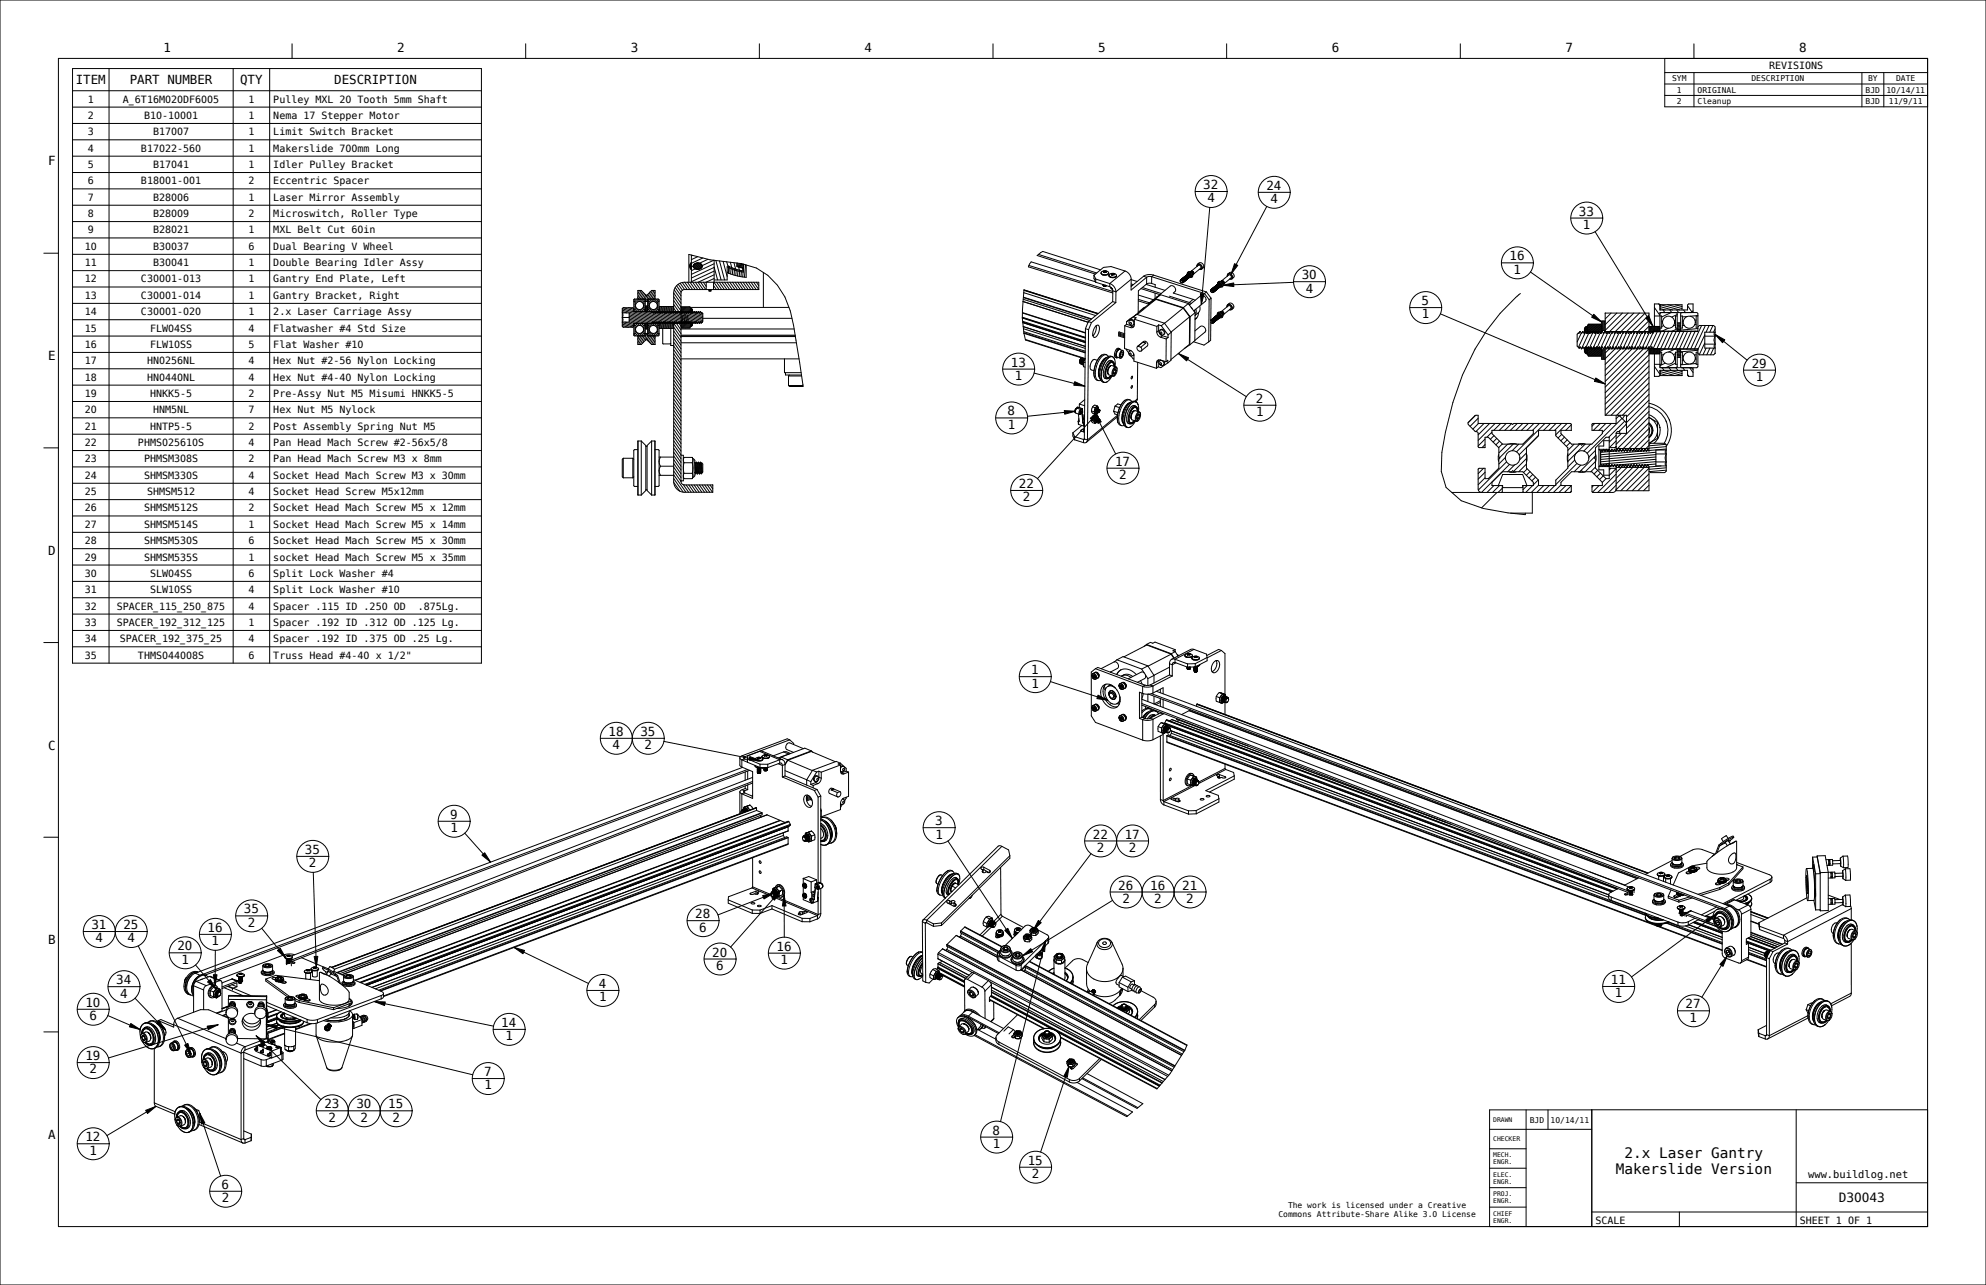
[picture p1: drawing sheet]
<svg xmlns="http://www.w3.org/2000/svg" width="864mm" height="559mm" viewBox="0 0 864 559" stroke-linecap="round" stroke-linejoin="round" font-family="sans-serif">
<defs><g id="words">
<g font-size="6.3">
<text x="706.4" y="503.7">2.x Laser Gantry</text>
<text x="702.7" y="510.5">Makerslide Version</text>
</g>
<text font-size="5.6" x="799.6" y="522.7">D30043</text>
<g font-size="5.4">
<text x="71.1" y="22.7">1</text>
<text x="172.7" y="22.7">2</text>
<text x="274.3" y="22.7">3</text>
<text x="375.9" y="22.7">4</text>
<text x="477.5" y="22.7">5</text>
<text x="579.1" y="22.7">6</text>
<text x="680.7" y="22.7">7</text>
<text x="782.3" y="22.7">8</text>
<text x="32.9" y="36.6">ITEM</text>
<text x="56.4" y="36.6">PART NUMBER</text>
<text x="104.4" y="36.6">QTY</text>
<text x="145.3" y="36.6">DESCRIPTION</text>
<text x="20.9" y="72">F</text>
<text x="523.3" y="82.2">32</text>
<text x="550.7" y="82.6">24</text>
<text x="525" y="88">4</text>
<text x="552.4" y="88.4">4</text>
<text x="686.6" y="93.8">33</text>
<text x="688.3" y="99.6">1</text>
<text x="656.4" y="113.2">16</text>
<text x="658.2" y="119">1</text>
<text x="566" y="121.4">30</text>
<text x="567.8" y="127.2">4</text>
<text x="618.2" y="132.7">5</text>
<text x="618.3" y="138.5">1</text>
<text x="20.9" y="156.6">E</text>
<text x="439.6" y="159.4">13</text>
<text x="761.7" y="159.9">29</text>
<text x="441.3" y="165.2">1</text>
<text x="763.5" y="165.7">1</text>
<text x="546.1" y="175.1">2</text>
<text x="438.2" y="180.7">8</text>
<text x="546.2" y="180.9">1</text>
<text x="438.3" y="186.5">1</text>
<text x="484.9" y="202.5">17</text>
<text x="486.7" y="208.3">2</text>
<text x="443" y="212.2">22</text>
<text x="444.8" y="218">2</text>
<text x="20.9" y="241.3">D</text>
<text x="448.4" y="293.2">1</text>
<text x="448.5" y="299">1</text>
<text x="264.6" y="320">18</text>
<text x="278.5" y="320">35</text>
<text x="20.9" y="325.9">C</text>
<text x="266.3" y="325.8">4</text>
<text x="280.2" y="325.8">2</text>
<text x="195.7" y="356.1">9</text>
<text x="406.6" y="358.9">3</text>
<text x="195.8" y="361.9">1</text>
<text x="406.7" y="364.7">1</text>
<text x="475.2" y="364.6">22</text>
<text x="489.1" y="364.6">17</text>
<text x="132.6" y="371.3">35</text>
<text x="477" y="370.4">2</text>
<text x="490.8" y="370.4">2</text>
<text x="134.4" y="377.1">2</text>
<text x="486.3" y="386.8">26</text>
<text x="500.2" y="386.8">16</text>
<text x="514.1" y="386.8">21</text>
<text x="488.1" y="392.6">2</text>
<text x="501.9" y="392.6">2</text>
<text x="515.8" y="392.6">2</text>
<text x="106" y="397.2">35</text>
<text x="302.3" y="399.3">28</text>
<text x="39.8" y="404">31</text>
<text x="53.7" y="404">25</text>
<text x="90.3" y="405.3">16</text>
<text x="107.8" y="403">2</text>
<text x="304.1" y="405.1">6</text>
<text x="20.9" y="410.6">B</text>
<text x="41.5" y="409.8">4</text>
<text x="55.4" y="409.8">4</text>
<text x="77.1" y="413.3">20</text>
<text x="92" y="411">1</text>
<text x="337.7" y="413.4">16</text>
<text x="78.9" y="419.1">1</text>
<text x="309.7" y="416">20</text>
<text x="339.4" y="419.2">1</text>
<text x="311.5" y="421.8">6</text>
<text x="50.5" y="428">34</text>
<text x="260.4" y="429.6">4</text>
<text x="700.5" y="427.9">11</text>
<text x="37.1" y="437.8">10</text>
<text x="52.3" y="433.8">4</text>
<text x="260.5" y="435.4">1</text>
<text x="702.2" y="433.7">1</text>
<text x="38.9" y="443.6">6</text>
<text x="733" y="438.5">27</text>
<text x="218" y="446.6">14</text>
<text x="734.7" y="444.3">1</text>
<text x="219.8" y="452.4">1</text>
<text x="37.1" y="461">19</text>
<text x="38.9" y="466.8">2</text>
<text x="210.5" y="468">7</text>
<text x="210.7" y="473.8">1</text>
<text x="141.1" y="482">23</text>
<text x="155" y="482">30</text>
<text x="168.9" y="482">15</text>
<text x="142.8" y="487.8">2</text>
<text x="156.7" y="487.8">2</text>
<text x="170.6" y="487.8">2</text>
<text x="20.9" y="495.3">A</text>
<text x="37.1" y="496.3">12</text>
<text x="431.6" y="493.4">8</text>
<text x="38.9" y="502.1">1</text>
<text x="431.7" y="499.2">1</text>
<text x="446.9" y="506.5">15</text>
<text x="448.7" y="512.3">2</text>
<text x="96.4" y="517">6</text>
<text x="96.5" y="522.8">2</text>
</g>
<text font-size="4.5" x="786.3" y="512.2">www.buildlog.net</text>
<g font-size="4.3">
<text x="769.3" y="30.1">REVISIONS</text>
<text x="38.2" y="44.6">1</text>
<text x="53.5" y="44.6">A_6T16M020DF6005</text>
<text x="108" y="44.6">1</text>
<text x="118.9" y="44.6">Pulley MXL 20 Tooth 5mm Shaft</text>
<text x="38.2" y="51.7">2</text>
<text x="62.6" y="51.7">B10-10001</text>
<text x="108" y="51.7">1</text>
<text x="118.9" y="51.7">Nema 17 Stepper Motor</text>
<text x="38.2" y="58.8">3</text>
<text x="66.5" y="58.8">B17007</text>
<text x="108" y="58.8">1</text>
<text x="118.9" y="58.8">Limit Switch Bracket</text>
<text x="38.2" y="65.9">4</text>
<text x="61.3" y="65.9">B17022-560</text>
<text x="108" y="65.9">1</text>
<text x="118.9" y="65.9">Makerslide 700mm Long</text>
<text x="38.2" y="73.1">5</text>
<text x="66.5" y="73.1">B17041</text>
<text x="108" y="73.1">1</text>
<text x="118.9" y="73.1">Idler Pulley Bracket</text>
<text x="38.2" y="80.2">6</text>
<text x="61.3" y="80.2">B18001-001</text>
<text x="108" y="80.2">2</text>
<text x="118.9" y="80.2">Eccentric Spacer</text>
<text x="38.2" y="87.3">7</text>
<text x="66.5" y="87.3">B28006</text>
<text x="108" y="87.3">1</text>
<text x="118.9" y="87.3">Laser Mirror Assembly</text>
<text x="38.2" y="94.4">8</text>
<text x="66.5" y="94.4">B28009</text>
<text x="108" y="94.4">2</text>
<text x="118.9" y="94.4">Microswitch, Roller Type</text>
<text x="38.2" y="101.5">9</text>
<text x="66.5" y="101.5">B28021</text>
<text x="108" y="101.5">1</text>
<text x="118.9" y="101.5">MXL Belt Cut 60in</text>
<text x="36.9" y="108.6">10</text>
<text x="66.5" y="108.6">B30037</text>
<text x="108" y="108.6">6</text>
<text x="118.9" y="108.6">Dual Bearing V Wheel</text>
<text x="36.9" y="115.7">11</text>
<text x="66.5" y="115.7">B30041</text>
<text x="108" y="115.7">1</text>
<text x="118.9" y="115.7">Double Bearing Idler Assy</text>
<text x="36.9" y="122.8">12</text>
<text x="61.3" y="122.8">C30001-013</text>
<text x="108" y="122.8">1</text>
<text x="118.9" y="122.8">Gantry End Plate, Left</text>
<text x="36.9" y="130">13</text>
<text x="61.3" y="130">C30001-014</text>
<text x="108" y="130">1</text>
<text x="118.9" y="130">Gantry Bracket, Right</text>
<text x="36.9" y="137.1">14</text>
<text x="61.3" y="137.1">C30001-020</text>
<text x="108" y="137.1">1</text>
<text x="118.9" y="137.1">2.x Laser Carriage Assy</text>
<text x="36.9" y="144.2">15</text>
<text x="65.2" y="144.2">FLW04SS</text>
<text x="108" y="144.2">4</text>
<text x="118.9" y="144.2">Flatwasher #4 Std Size</text>
<text x="36.9" y="151.3">16</text>
<text x="65.2" y="151.3">FLW10SS</text>
<text x="108" y="151.3">5</text>
<text x="118.9" y="151.3">Flat Washer #10</text>
<text x="36.9" y="158.4">17</text>
<text x="63.9" y="158.4">HN0256NL</text>
<text x="108" y="158.4">4</text>
<text x="118.9" y="158.4">Hex Nut #2-56 Nylon Locking</text>
<text x="36.9" y="165.5">18</text>
<text x="63.9" y="165.5">HN0440NL</text>
<text x="108" y="165.5">4</text>
<text x="118.9" y="165.5">Hex Nut #4-40 Nylon Locking</text>
<text x="36.9" y="172.6">19</text>
<text x="65.2" y="172.6">HNKK5-5</text>
<text x="108" y="172.6">2</text>
<text x="118.9" y="172.6">Pre-Assy Nut M5 Misumi HNKK5-5</text>
<text x="36.9" y="179.7">20</text>
<text x="66.5" y="179.7">HNM5NL</text>
<text x="108" y="179.7">7</text>
<text x="118.9" y="179.7">Hex Nut M5 Nylock</text>
<text x="36.9" y="186.8">21</text>
<text x="65.2" y="186.8">HNTP5-5</text>
<text x="108" y="186.8">2</text>
<text x="118.9" y="186.8">Post Assembly Spring Nut M5</text>
<text x="36.9" y="194">22</text>
<text x="60" y="194">PHMS025610S</text>
<text x="108" y="194">4</text>
<text x="118.9" y="194">Pan Head Mach Screw #2-56x5/8</text>
<text x="36.9" y="201.1">23</text>
<text x="62.6" y="201.1">PHMSM308S</text>
<text x="108" y="201.1">2</text>
<text x="118.9" y="201.1">Pan Head Mach Screw M3 x 8mm</text>
<text x="36.9" y="208.2">24</text>
<text x="62.6" y="208.2">SHMSM330S</text>
<text x="108" y="208.2">4</text>
<text x="118.9" y="208.2">Socket Head Mach Screw M3 x 30mm</text>
<text x="36.9" y="215.3">25</text>
<text x="63.9" y="215.3">SHMSM512</text>
<text x="108" y="215.3">4</text>
<text x="118.9" y="215.3">Socket Head Screw M5x12mm</text>
<text x="36.9" y="222.4">26</text>
<text x="62.6" y="222.4">SHMSM512S</text>
<text x="108" y="222.4">2</text>
<text x="118.9" y="222.4">Socket Head Mach Screw M5 x 12mm</text>
<text x="36.9" y="229.5">27</text>
<text x="62.6" y="229.5">SHMSM514S</text>
<text x="108" y="229.5">1</text>
<text x="118.9" y="229.5">Socket Head Mach Screw M5 x 14mm</text>
<text x="36.9" y="236.6">28</text>
<text x="62.6" y="236.6">SHMSM530S</text>
<text x="108" y="236.6">6</text>
<text x="118.9" y="236.6">Socket Head Mach Screw M5 x 30mm</text>
<text x="36.9" y="243.7">29</text>
<text x="62.6" y="243.7">SHMSM535S</text>
<text x="108" y="243.7">1</text>
<text x="118.9" y="243.7">socket Head Mach Screw M5 x 35mm</text>
<text x="36.9" y="250.9">30</text>
<text x="65.2" y="250.9">SLW04SS</text>
<text x="108" y="250.9">6</text>
<text x="118.9" y="250.9">Split Lock Washer #4</text>
<text x="36.9" y="258">31</text>
<text x="65.2" y="258">SLW10SS</text>
<text x="108" y="258">4</text>
<text x="118.9" y="258">Split Lock Washer #10</text>
<text x="36.9" y="265.1">32</text>
<text x="50.8" y="265.1">SPACER_115_250_875</text>
<text x="108" y="265.1">4</text>
<text x="118.9" y="265.1">Spacer .115 ID .250 OD</text>
<text x="181.7" y="265.1">.875Lg.</text>
<text x="36.9" y="272.2">33</text>
<text x="50.8" y="272.2">SPACER_192_312_125</text>
<text x="108" y="272.2">1</text>
<text x="118.9" y="272.2">Spacer .192 ID .312 OD .125 Lg.</text>
<text x="36.9" y="279.3">34</text>
<text x="52.1" y="279.3">SPACER_192_375_25</text>
<text x="108" y="279.3">4</text>
<text x="118.9" y="279.3">Spacer .192 ID .375 OD .25 Lg.</text>
<text x="36.9" y="286.4">35</text>
<text x="60" y="286.4">THMS044008S</text>
<text x="108" y="286.4">6</text>
<text x="118.9" y="286.4">Truss Head #4-40 x 1/2&quot;</text>
<text x="693.7" y="532.2">SCALE</text>
<text x="782.6" y="532.2">SHEET 1 OF 1</text>
</g>
<g font-size="3.5">
<text x="727.1" y="35.3">SYM</text>
<text x="761.6" y="35.3">DESCRIPTION</text>
<text x="812.3" y="35.3">BY</text>
<text x="824.5" y="35.3">DATE</text>
<text x="729.2" y="40.3">1</text>
<text x="738.2" y="40.3">ORIGINAL</text>
<text x="811.3" y="40.3">BJD</text>
<text x="820.3" y="40.3">10/14/11</text>
<text x="729.2" y="45.2">2</text>
<text x="738.2" y="45.2">Cleanup</text>
<text x="811.3" y="45.2">BJD</text>
<text x="821.4" y="45.2">11/9/11</text>
<text x="665.2" y="488.1">BJD</text>
<text x="674.3" y="488.1">10/14/11</text>
<text x="560.1" y="525.2">The work is licensed under a Creative</text>
<text x="555.9" y="529">Commons Attribute-Share Alike 3.0 License</text>
</g>
<g font-size="2.8">
<text x="649.3" y="487.9">DRAWN</text>
<text x="649.3" y="496.3">CHECKER</text>
<text x="649.3" y="503.3">MECH.</text>
<text x="649.3" y="506.3">ENGR.</text>
<text x="649.3" y="511.7">ELEC.</text>
<text x="649.3" y="514.8">ENGR.</text>
<text x="649.3" y="520.2">PROJ.</text>
<text x="649.3" y="523.2">ENGR.</text>
<text x="649.3" y="528.7">CHIEF</text>
<text x="649.3" y="531.7">ENGR.</text>
</g>
</g></defs>
<g fill="none" stroke="#000" stroke-width=".43">
<path d="M0 0h863.6v558.8h-863.6zM127 19v6.4M228.6 19v6.4M330.2 19v6.4M431.8 19v6.4M533.4 19v6.4M635 19v6.4M736.6 19v6.4M25.4 25.4h812.8v508h-812.8zM31.5 29.8h177.8v258.6h-177.8zM31.5 39.5h177.8M47.4 29.8v258.6"/>
<path d="M101.4 29.8v258.6M117.3 29.8v258.6M723.9 25.4v21.1h114.3M723.9 31.6h114.3M723.9 36.5h114.3M736.6 31.6v14.9M809.6 31.6v14.9M819.2 31.6v14.9M31.5 46.6h177.8M31.5 53.7h177.8M723.9 41.5h114.3M31.5 60.8h177.8"/>
<path d="M31.5 67.9h177.8M31.5 75h177.8M31.5 82.1h177.8M31.5 89.2h177.8M31.5 96.4h177.8M19 110.1h6.4M31.5 103.5h177.8M31.5 110.6h177.8M31.5 117.7h177.8M299.9 115.4l.4 1.6M300 115l.6 2.3M300.1 114.8l.5 1.9"/>
<path d="M300.3 114.6l.3 1.4M300.4 114.4l.2 .9M300.6 114.2v.3M300.6 114.2l-.7 1.5 .7 1.6M300.6 110.9v11.8M301.2 111.1l-.6 .2M301.5 115.7l.6 1 1.3 .4M301.5 115.7v.2a1.82 1.82 0 0 0 1.9 1.2M301.5 115.7l-.9 .4M301.6 115.2l.4 1.5M301.8 114.9l.6 2-1.8 .8M302.1 114.7l.6 2.3"/>
<path d="M302.3 114.6l.7 2.5M302.6 114.5l.7 2.6M302.9 114.4l.7 2.7M303.2 114.4l.7 2.7M303.4 114.4h-.1a1.69 1.69 0 0 0-1.8 1.3M303.4 114.4h.1a1.69 1.69 0 0 1 1.8 1.3M303.4 114.4l-1.3 .3-.6 1M303.4 114.4l1.3 .3 .6 .9M303.4 111.6l-2.8 1.3M303.5 114.4l.7 2.6M303.8 114.4l.7 2.5M304.1 114.5l.6 2.2"/>
<path d="M304.5 114.6l.5 1.9M304.8 114.8l.4 1.4M305.3 115.4v.2M305.3 115.6v.1M305.3 115.8l-.6 .9-1.3 .4M305.3 115.7v.1M305.3 115.7v.2a1.82 1.82 0 0 1-1.9 1.2M305.6 112.2l-5 2.3M307.9 112.7l-3.7 1.8M310.4 113.2l-5.1 2.3M310.5 114.7l-9.9 4.6M310.5 116.3l-9.9 4.6"/>
<path d="M310.5 117.9l-9.9 4.6M310.5 119.5l-6.9 3.2M310.5 113.2v9.5l2.2 3.2M310.5 116.1l1.5 5.6M311.3 113.3l2.3 8.4M312.9 113.5l2.2 8.2M314.4 113.7l1.8 6.5M316 113.9l.6 2.3M316.2 118.3l.6 .5M317.2 115.9l-.2 3M317.6 114.1l.8 3M318 116.3l-.3 2.8"/>
<path d="M318.7 116.6l-.3 2.8M319.2 114.2l.9 3.4M319.4 116.9l-.2 2.7M320.2 117.1l-.3 2.7M320.4 115.7l2.9 .7M320.4 114.4v1.5l2.8 .7M320.7 114.4l-.3 .1M320.9 117.3l-.2 2.7M321.2 116.2l.5 1.9M321.7 117.5l-.3 2.7M322.3 116.2l.9 .4M322.4 117.7l-.2 2.6"/>
<path d="M322.5 114.7l-2.1 .1M322.6 114.7a25.6 25.6 0 0 1 18.7 14.5l2.4 6 1.4 6.3 4.1 26.6h-5.9l-.4-.5M322.6 114.7l-13.8-1.7-9.3-2.4v12.1M322.8 116.6l.4 1.3M323.2 117.8h.1M323.2 116.6v1.8l-3.4-.8-3.6-1.6v5.7h-5.7M323.2 117.8l-.2 2.6M323.3 117.8l-3.2-.7-3.3-1.4v3.1M323.3 114.9v2.9M323.3 115.7l-2.2 .2M323.3 116.1l-1.2 .1M323.3 115.3l-2.9 .3"/>
<path d="M323.3 115l-2.9 .2M323.4 114.9l-.1 2M324.2 115.1l-.5 5.4M324.5 115.2v5.4l-3.6-.5-4.1-1.3M331.9 118.5v15.2M447.4 115.4l36.5 11.3M451.6 110.6l25.3 8.1M475.7 119.7v1.4l.8 1.6M475.7 119.7l.8 1.7M478.6 117.3l-25.2-8-2.4 1.8 25.3 8.1M478.8 118.8v.1M478.8 118.8l.8 .7"/>
<path d="M478.8 118.6l.5 .6 1.1 .3 1.2-.3 .5-.5M478.8 118.6v.2M478.8 118.6l.5-.6 1.1-.2 1.2 .3 .5 .6M478.8 118.9l.9 .6M479.9 117.9l.1 .2M479.9 117.9h.3M479.9 117.9l-.2 .2h.3M480 118.1l.1 .1M480.1 118.5h.1M480.1 118.2v.3M480.1 118.2h.1M480.2 118.5h.1"/>
<path d="M480.2 117.9h.2M480.2 117.9v.6M480.4 117.9v.5M480.4 118.4l-.3 .1M480.5 117.9v.4M480.5 117.9h-.1M480.5 118.3l.3 .1M480.5 118.3l-.1 .1M480.7 117.8l-.2 .1M480.7 117.8l.2 .2M480.7 117.8l-.1 .5M480.8 118.1h.1"/>
<path d="M480.8 118.1v.3M480.9 118h-.1M480.9 118.1l.3 .2-.4 .1M480.9 118.1v.3M481.8 119.3l-.9 .3-1.3-.1M481.8 119.3l-1 .3-1.1-.1M482.1 118.7l-.3 .6M482.2 119.9l.7 .7M482.2 119.9v.1M482.2 119.7l.5 .6 1.1 .3 1.2-.3 .5-.6M482.2 119.7v.2M482.2 119.7l.5-.6 1.2-.3 1.1 .4 .5 .5"/>
<path d="M482.2 120l.8 .6M483.4 119v.2M483.4 119h.2M483.4 119l-.3 .2h.3M483.4 119.2h.1M483.5 119.3l-.2 .2 .3 .1M483.5 119.3v.3M483.5 119.3h.1M483.5 119.2v.4M483.5 119.2v.1M483.5 119.5l.1 .1M483.6 119.6h.1"/>
<path d="M483.6 119h.2M483.6 119v.6M483.8 119v.5M483.9 119v.4M483.9 119h-.1M484 119.4l.2 .1M484 119.4l-.4 .2M484.1 118.9l-.2 .1M484.1 118.9l.2 .2M484.1 118.9l-.1 .5M484.2 119.2h.1M484.2 119.2v.3"/>
<path d="M484.2 119.1v.1M484.3 119.1h.1M484.3 119.2l.3 .2-.4 .1M484.3 119.2v.3M485.5 119.7l-.3 .7M489.2 117.9a4 4 0 0 1 2.7 3.6M489.2 117.9l-6.1-2-3.3 .4-4.1 3.4M489.2 117.9l-6.6 5.4M501.6 119.6l-2.2-.2-2.1 .7M501.6 119.6l-.8 .7M501.6 119.6l23 7.4M515.6 120h-.1"/>
<path d="M515.6 120h.1M515.6 120l.7 .2 .3 .6M515.7 119.9l-.1 .1M515.7 119.9h.1M515.8 119.9h-.1M515.8 119.9l.8 .4v.8M515.8 119.9l.6 .2 .4 .7M515.8 119.8l-.1 .1M515.8 119.8h.1M515.9 119.8l.6 .2 .4 .6M515.9 119.8h-.1M515.9 119.8h.1"/>
<path d="M516 119.7l-.1 .1M515.9 119.7h.1M516 119.7l-.2 .1M516 119.7h.1M516 119.8l.6 .2 .3 .6M516 119.8h-.1M516 119.7l.7 .2 .3 .6M516.1 119.6h-.1M516.1 119.6l-.1 .1M516.1 119.6h.1M516.1 119.6l.7 .2 .3 .6M516.2 119.6l.6 .1 .4 .7"/>
<path d="M516.2 119.6h-.1M516.2 119.5h-.1M516.2 119.5l-.1 .1M516.2 119.4v.1M516.3 119.5h-.1M516.3 119.4h.1M516.3 119.5l.6 .1 .4 .7M516.3 118.8v.6M516.3 118.8l.5 .2M516.3 119.4l.6 .2 .4 .6M516.4 119.4h-.2M516.4 119.3l-.1 .1"/>
<path d="M516.4 119.4l.9 .3v.8M516.4 119.4h.1M516.4 118.7l-.1 .1M516.4 119.3l.6 .2 .4 .6M516.5 119.3h-.1M516.4 119.3h.1M516.5 118.4l-.2 .3 .7 .1M516.5 118.4l.8-.1 .9 .6 .3 .9-.3 .7M516.5 118.4l.8-.3 .9 .4M516.5 119.2v.1M516.5 119.2l.7 .2 .3 .7M516.6 119.2h-.1"/>
<path d="M516.6 119.2h.1M516.6 119.1v.1M516.6 119.2l.9 .8M516.7 119.1l.6 .2 .4 .7M516.7 119.1l-.1 .1M516.7 119.1l.6 .2 .4 .6M516.7 119.1h-.1M516.8 119l-.2 .1M516.8 119l-.1 .1M516.8 119h.1M516.8 119l.7 .2 .3 .7M516.8 119l.6 .2 .4 .6"/>
<path d="M516.9 118.9l-.1 .1M516.9 118.9l.7 .2 .3 .7M516.9 118.9h.1M516.9 118.9l.7 .2 .3 .5M517 118.9h-.1M517 118.8v.1M517 118.8h.1M517.1 118.8l.4 .1M517.2 118.8l.7 .4 .1 .8M517.2 118.8h-.2M517.2 118.8h-.1M517.5 120l.1 .1"/>
<path d="M517.7 120l-.2 .3M517.7 119.9v.1M517.7 120h.1M517.8 118.2h.1M517.8 119.9l-.2 .3M517.8 119.8h.1M517.8 118.2h.7l.5 .7M517.8 119.9v.1M517.8 119.8v.1M517.8 118.2l.7 .1 .4 .7M517.8 118.3l.7 .3 .2 .7M517.8 118.2l.7 .2 .3 .6"/>
<path d="M517.9 118.3l.6 .3 .2 .7M517.9 120l-.1 .1M517.9 118.1h-.1M517.9 119.9v.1M517.9 119.8l-.1 .2M517.9 119.6v.1M517.9 118v.1M517.9 119.8v.1M517.9 119.7v.1M517.9 118l1 .2 .1 1M517.9 118l3.2-2.6 .9 .3 .1 .9-3.1 2.6M517.9 118l-.1 .1"/>
<path d="M518 118.1h-.1M518 118.1l.6 .1 .4 .5M518 120h-.1M518.2 118.5l.3 .4M518.2 118.5l.4 .5M518.5 118.9l.2 1-.5 .6M518.5 118l.5 .4M518.5 118h-.6M518.6 118l.4 .4M518.7 119.3h.1M518.7 119.3v.1M518.8 119.3h-.1"/>
<path d="M518.8 119.3h.1M518.8 119.2v.1M518.8 119.2h.1M518.8 119l-.1 .4M518.9 119l-.1 .2M519 118.4v.3M519 118.7v.1M519 118.9l-.2 .4M519 119.2l-.2 .1M519 118.8h.1M519 118.8v.1M519 118.9l-.2 .3"/>
<path d="M520.8 114.9l-.3 1 .2-.7 .6-.3 .7 .3 .5 .7-.1 1-.8 .2M520.8 114.9l.8-.1 .8 .5 .4 1-.3 .7M520.8 114.9l1.1-.7 1.2 .6 .3 1.3-.9 .9M522.5 117l-1 .1M534 119.1l-.3 1M534 119.1l.8-.1 .8 .5 .4 1-.3 .8M534 119.1l1.1-.7 1.2 .6 .3 1.3-.9 1M31.5 124.8h177.8M31.5 131.9h177.8M31.5 139h177.8M270.6 135.5l2 .6M270.6 136.1h3v4h-3l.3-1.1z"/>
<path d="M270.6 134.2v7.7l.4 .4M270.6 138.1h3M270.6 134.9l19.5 5.2M270.6 134.3l21.8 5.9M270.6 135.7l.3 .4M271 133.8l4.6 1.2M271 133.8l-.4 .4M271 133.8h4.2l.4 .4M273.3 133.8l2.3 .6M273.6 139.3l5 1.4M273.6 138.7l7.2 2M273.6 137.5l10 2.7"/>
<path d="M273.6 136.9l11.7 3.2M273.6 138.1l9.5 2.6M273.6 140l2.7 .7M273.6 136.3l14.1 3.8M275.6 131.1h.5v3.5h-.5M275.6 135.4l8.1 .2M275.6 135.6h11M275.7 134.6l-.1 .1M275.9 130.1l-.3 .3M276.4 133l-.3 .3M276.6 133.7l-.5 .5M276.6 131.9l-.5 .6"/>
<path d="M276.8 130.1l-1 1M276.9 134.2l-1.3 1.3M277.1 135.4l17.7 4.8M277.3 129.8l.3 .3-1.5 1.5M277.5 134.5l-1.1 1.1M278.1 126.3l-.8 1.6M278.2 134.6l-.9 1M278.5 130.1l-1.3 1.3M278.8 126.3l-1.5 3.1M278.8 126.3l2 2v.4h.6v-.4l1.9-2h1.4l.1 3.8M278.8 126.3l-1.5 .1v3.7M279.3 126.8l-1.6 3.3"/>
<path d="M279.3 135.4l17.9 4.8M279.3 130.1l-1 1M279.8 127.2l-1.4 2.9M280.1 134.4l-1.1 1.2M280.1 132.7l-.3 .3M280.1 131.9l-.4 .3M280.1 133.6l-2 2M280.2 130.1l-1.3 1.2M280.2 130.1l.4 .3M280.3 127.7l-1.1 2.4M280.6 133.1h1l-1 .6M280.6 130.5l-1.2 1.2"/>
<path d="M280.6 130.1l-4.9 .1-.1 5.4M280.6 134.6h-.5v-3.5h2v3.5h-.5M280.6 130.1v5.5M280.6 134.8l-.8 .8M280.7 128.2l-.8 1.9M281.1 133.1l-.5 .3M281.2 128.7l-.6 1.4M281.4 135.6l17.5 4.5M281.4 128.2v.1M281.6 135.6v-5.5h4.6l.4 .3v5.7M281.6 130.9l-.1 .2M281.6 135.1l-.8 .5"/>
<path d="M281.6 133.4l-1 .6M281.6 133.8l-1 .6M281.6 134.1l-1 .6M281.6 134.4l-1 .6M281.6 134.8l-1 .6M281.8 130.1l-.2 .2M282.4 132.7l-.3 .3M282.4 133.4l-.3 .4M282.7 133.9l-1.1 1.1M282.7 126.9l-1.9 4.2M283.1 134.3l-1.2 1.3M283.7 134.6l-1 1"/>
<path d="M283.7 135.6h.1M283.7 126.3l-2.1 4.1M283.8 135.6l.3 .5 .4-.5M284.2 130.1l-2.1 2.1M284.4 126.3l-1.8 3.8-1 1M284.4 134.6l-.9 1M284.5 135.6h.2M284.5 135.6h.1M284.6 135.6l.4 .5 .3-.5M284.8 129.8l-.3 .3M284.8 126.9l-1.4 3.2-1.3 1.3M284.8 128.5l-.7 1.6"/>
<path d="M285 130.1l-1.1 1M285.2 135.8l.4 .1M285.3 135.6h.1M285.4 135.6l.4 .5 .3-.5M285.8 130.1l-1.1 1.1M285.9 136l15.4 4.1M286.1 131.3l-.5 .6M286.1 133.7l-1.9 1.9M286.1 132.1l-.3 .3M286.1 135.6h.1M286.1 134.5l-1.1 1.1M286.1 132.9l-.3 .3"/>
<path d="M286.2 135.6l.4 .5M286.5 130.2l-1.3 1.3M286.6 135.6h6.3M286.6 133.3h6.3M286.6 131.1h-.5v3.5h.5M286.6 130.8l-.2 .3M286.6 134.8l-.8 .8M286.9 135.6l.2 .1M287.5 135.8l.5 .1M287.6 133.3l-1 .5M288.2 136l15.4 4.1M288.6 133.3l-2 .9"/>
<path d="M289.2 135.7h.3M289.7 133.3l-3.1 1.4M289.9 135.9l.5 .1M290.1 135.6l-.3 .5-.4-.5-.4 .5-.4-.5-.4 .5-.4-.5-.5 .5-.3-.5-.4 .5M290.1 135.6h.1M290.2 135.6l.3 .5 .5-.5 .3 .5M290.6 136l14.8 4M290.7 133.3l-4.1 1.9M291.3 136.1h.1M291.6 135.7l.3 .1M291.7 133.3l-5 2.3M292.3 135.9l.6 .1"/>
<path d="M292.8 133.3l-5 2.3M292.9 134l1.1 1.5M292.9 132.3l2.2 3.2M292.9 133.7l-4.1 1.9M292.9 134.2l-3.1 1.4M292.9 134.6l-2 1M292.9 135.1l-1 .5M292.9 135.6h.1M292.9 130.7l3.2 4.5 1.8-1.8M292.9 127.4v8.7M292.9 129l3.2 4.6M292.9 135.5h3.2"/>
<path d="M293 127.4l3.1 4.5M293 136.1l-.4-.5-.5 .5-.3-.5-.4 .5M293 136.1l12.6 3.3M293.2 126.1l2.9 4.2M293.3 135.6l-.3 .5M293.3 135.6h.1M293.4 135.6l.3 .5M293.6 125l2.5 3.6M293.7 136.1h.1M294 135.7l.4 .1M294.1 135.6l-.3 .5M294.1 135.6h.1"/>
<path d="M294.1 135.6l.5 .5 .3-.5M294.2 124.2l2 2.9M294.7 135.9l10.9 2.9M294.9 135.6h.1M294.9 135.6l.5 .5 .3-.5M294.9 123.6l1.8 2.6M295.7 135.6l.4 .5M295.7 135.6h.1M295.7 123.1l2 2.8M296.1 136.1h.1M296.1 133.7h.2M296.1 135.6l.1 .2"/>
<path d="M296.2 136.1l.1 3.5M296.2 136.1h.1M296.2 135.8v.3M296.2 135.8h.1M296.3 139.6v.6M296.3 139.6l.1 .5M296.4 135.8l.4 .1M296.4 133.4l-.3 .7M296.4 133.4h3.6l.3 .7M296.4 133.4v.1M296.5 135.6l-.3 .5M296.5 135.6h.1"/>
<path d="M296.6 135.6l.2 .3M296.6 135.6l.3 .5M296.6 135.6l-.4 .2M296.6 137l.5 3.2M296.7 122.8l2.1 3.1M296.9 135.9h-.1M296.9 136.1h.1M296.9 136v.1M296.9 133.4l-.8 .8M296.9 136h.1M297 136.1h.1M297 135.9l-.1 .1"/>
<path d="M297 135.9l.4-.3 .3 .5M297 135.9h-.1M297 135.9v.2M297 135.8v.1M297 135.8l-.1 .1M297.1 135.9l8.5 2.3M297.3 135.6l-.3 .5M297.3 135.6h.1M297.4 135.6l.4 .3M297.4 133.4l-1.3 1.3M297.4 137l.5 3.2M297.6 125.9l-1.2 .6-.3 .9v8.7"/>
<path d="M297.6 125.9h32.3M297.7 136.1h.1M297.8 122.7l2.2 3.2M297.8 136.1h.1M297.8 135.9l-.1 .2M297.8 135.9v.2M297.8 135.8v.1M298.1 135.6l.2 .1M298.1 135.6l-.3 .5M298.1 135.6h.1M298.2 135.6l.2 .3M298.2 135.6l.3 .5"/>
<path d="M298.2 135.6l-.4 .3M298.2 137l.5 3.2M298.4 133.4l-2.2 2.3M298.5 136.1h.1M298.5 136v.1M298.5 136h.1M298.6 136.1h.1M298.6 135.9l-.1 .1M298.6 135.9h-.2M298.6 135.9v.2M298.6 135.8v.1M298.8 135.8l.4 .1"/>
<path d="M298.9 133.4l-2.3 2.3M298.9 135.6l-.3 .5M298.9 135.6h.1M298.9 122.7l2.2 3.2M299 135.6l.2 .3M299 135.6l.3 .5M299 135.6l-.4 .3M299 137l.5 3.2M299.3 136.1h.1M299.3 136v.1M299.3 136h.1M299.4 136.1h.1"/>
<path d="M299.4 133.4l-2.1 2.2M299.4 135.9l-.1 .1M299.4 135.9l.4-.3 .3 .5M299.4 135.9h-.2M299.4 135.9v.2M299.4 135.8v.1M299.5 136l6.1 1.6M299.7 135.6l-.3 .5M299.7 135.6h.1M299.8 135.6l.2 .3M299.9 133.4l-2.4 2.4M300.1 122.7l2.2 3.2"/>
<path d="M300.1 135.9h-.1M300.1 136.1h.1M300.1 136v.1M300.1 136h.1M300.2 135.9l-.1 .1M300.2 135.9h-.1M300.2 135.9v.2M300.2 135.8v.1M300.3 134l-1.9 1.9M300.3 135.7l-.1 .2M300.3 135.9v-1.7l.6 .4 .1 1.5M300.3 134.1l.8 .5v1.2"/>
<path d="M300.4 135.9h.4M300.4 135.9v-1.6l.4 .3 .1 1.5M300.5 135.6l.2 .1M300.7 134.1l-1.6 1.6M300.9 136.1l-.4-.5-.3 .5M300.9 136.1h.1M300.9 134.4l-1.2 1.2M301 135.4h.1M301.1 134.7l-1.1 1.1M301.1 135.2l-.7 .7M301.1 135.8l.5 .2M301.2 122.7l2.2 3.2"/>
<path d="M301.3 135.6l-.3 .5M301.3 135.6h.1M301.4 135.6l.4 .5 .3-.5M301.8 136l3.8 1M302.1 135.6h.1M302.1 135.6l.4 .5M302.4 122.7l2.2 3.2M302.5 136.1h.1M302.8 135.7h.3M302.9 135.6l-.3 .5M302.9 135.6h.1M302.9 135.6l.5 .5 .3-.5"/>
<path d="M303.5 122.7l2.2 3.2M303.5 135.9l.6 .1M303.7 135.6h.1M303.7 135.6l.5 .5 .3-.5M304.2 136l1.4 .4M304.5 135.6h.1M304.5 135.6l.4 .5 .2-.3M304.7 122.7l2.2 3.2M305.1 135.8l.5 .5v3.5l-.2 .2M305.1 135.8h.1M305.6 138.4h38.8M305.8 122.7l1.3 1.9"/>
<path d="M307.1 122.7v3.2M308.3 125.9v.7M308.4 125.9l-.1 .1M308.7 125.9l-.4 .4M308.9 125.9l-.6 .6M309.1 125.9l-.6 .7M309.2 126.1l-.5 .5M309.2 126.3l-.3 .3M309.2 125.9v.7h-.9M310.3 124.1l1.2 1.8M310.3 125.8l.1 .1M310.3 122.7v3.2"/>
<path d="M310.5 121.1l-3.4 1.8M311.6 122.7l2.2 3.2M312.7 122.7l2.3 3.2M313.9 122.7l2.2 3.2M315.1 122.7l2.2 3.2M316.2 122.7l2.2 3.2M317.4 122.7l2.2 3.2M318.5 122.7l2.2 3.2M319.7 122.7l2.2 3.2M320.8 122.7l2.2 3.2M322 122.7l2.2 3.2M323.1 122.7l2.3 3.2"/>
<path d="M324.3 122.7l2.2 3.2M325.4 122.7l2.3 3.2M326.6 122.7l2.2 3.2M327.7 122.7l2.2 3.2M328.9 122.7l1 1.5M329.9 125.9v-3.2h-32.3a4.7 4.7 0 0 0-4.7 4.7M343.1 133.7h-43l-1.9 1.9M444.6 138.3l.7 6.6M444.6 138.3l27.4 8.7M444.6 138.1l27.4 8.8M444.6 138l27.4 8.7M444.6 136.1l27.4 8.7"/>
<path d="M444.6 135.9l27.4 8.8M444.7 139.7l27.2 8.7M444.9 131.1l28.3 9M444.9 131.1l-.3 7.2M444.9 130.1l29 9.3M445 129.4l29.5 9.4M445 129.2l29.7 9.5M445.2 127.3l31.2 9.9M445.2 126.3l32.1 10.2M445.3 126.1l32.2 10.3M445.3 126.1l32.2 10.2M445.3 126.1l-.4 5"/>
<path d="M473.3 139.9l1.3 .4M473.3 139.9l-1.3 3M476.4 122.5l-28-8.6-1.2 2.1 36.7 11.4M476.5 122.7l6.1 2M476.5 121.4v1.3M476.5 121.4l6.1 1.9M479.7 124.1h.1M479.7 124.1l.1 .2M479.7 123.8v.1M479.7 123.8h.1M479.7 124.1l.2 .2M479.7 123.8l.3 .3"/>
<path d="M479.7 123.9l.3 .2M479.7 123.9v.2M479.8 124.3l.2 .1M479.8 124.3l.1 .1M479.9 124.3h.1M479.9 124.4l.1 .1M480 124.3h.1M480 124.1h.1M480 124.5h.1M480 124.4h.1M480 124.4h.9M480 124.1h.7h-.7"/>
<path d="M480 124.1h.6M480.1 124.4v.1M480.7 124.3l-.6 .1M480.8 124.5h-.7M480.9 124.4l-.1 .1M480.9 124.4h.1M481 124.2l-1 .1M482.6 124.7l.9 .6 .4 1.2M482.6 123.3a4 4 0 0 1 2.7 3.6M482.6 123.3v1.4M483.1 125.2l.1 .2M483.1 125.1v.1"/>
<path d="M483.1 125.2h.1M483.1 125.2l.2 .2M483.1 125h.1M483.1 125l.2 .1M483.2 125l-.1 .1M483.2 125.4l.2 .1M483.2 125.4l.1 .1M483.3 125.4h.1M483.3 125.5h.1M483.4 125.4v.1M483.4 125.5l.1 .1M483.4 125.5h.1"/>
<path d="M483.4 125.5h.2M483.4 125.4h.2M483.5 125.6h.2M483.5 125.5v.1M483.9 131.2l-10.6 8.7M483.9 131.2l1.3 .4M483.9 126.5v4.7M483.9 126.5l1.4 .4M485.2 131.6l-10.6 8.7M485.2 120.4l-1 .3-1.3-.1M485.3 126.9l-.1 4.7M485.3 120.3l-1.1 .4-1.2-.1"/>
<path d="M489.9 139.9v1.1M491.9 124.1l.4 .2M491.9 123.5l.9 .3M491.9 121.6l2.6 .8M491.9 121.5l-6.6 5.4M492.9 137.8l1.1 .4-.7 .6M492.9 137.8l-3 2.1M493.3 138.8l-.2 3-.6 .6h-1M493.3 138.8l9.8 3.1M494.3 136.7l-4.4 3.2M494.3 136.7l-1.4 1.1M494.3 136.7l12 3.8"/>
<path d="M495 130.8l4.5 1.4M495 130.2l4.9 1.5M495 128.3l6.5 2M496.2 125.5l8.2 2.6M496.7 125l8.2 2.6M497.1 134l-2.2 1.8M497.1 134l.2 .1M497.3 120.1l-5.4 4.5M497.3 120.1l1.3 .5M498 133.6l-.9 .4M498.4 123.7l8.2 2.6M498.6 123.5l-3.6 2.9-.1 9.7"/>
<path d="M498.6 120.6v2.9M498.6 120.6l-6.8 5.5 .1-4.6M499.5 132v.3M500.8 123.3l-1.2-.1-1 .3M500.8 123.3l1.5 .5v1.1M500.8 120.3v3M500.8 120.3l-1.1-.1-1.1 .4M500.8 120.3l23 7.3M502.3 127.5v2.3M502.5 129.9l-3 2.1M502.5 129.9l12.1 3.9M502.6 130.2l-8.9 6.9"/>
<path d="M502.6 130.2l-8 6.6M502.6 130.2l11.9 3.8M504.6 128.2l-5.1 3.8M504.7 128.2l-2.2 1.7M504.7 128.2l12 3.8M508.5 128.8l8.7 2.7M510.2 127.4l8.6 2.8M513.2 122l.2 .8 .8 .2M513.2 122l.1 .3M513.3 122.3h.1M513.3 122.1v.2M513.3 122.1h.1"/>
<path d="M513.4 121.8l-.2 .2M513.4 122h-.1M513.4 122h.1M513.5 121.7l-.1 .1M513.5 121.7h.1M513.6 121.6h.1M513.5 121.7l.7 .2 .3 .6M513.6 121.7h-.1M513.6 121.6l-.2 .1M513.6 121.7l.7 .2 .2 .6M513.6 121.7h.1M513.7 121.6h-.1"/>
<path d="M513.7 121.6l.6 .2 .4 .6M513.7 121.9l.6 .6M513.7 121.9l-.3 .1M513.7 121.9l.6 .3M513.7 121.5l-.1 .1M513.8 121.5l-.2 .1M513.8 121.5h-.1M513.8 121.6l.6 .2 .3 .6M513.8 121.6h-.1M513.8 121.5h.1M513.8 121.5l.8 .4v.8M513.9 121.4l-.1 .1"/>
<path d="M513.9 121.4h-.1M513.9 121.5h-.1M513.9 121.4h.1M513.9 121.4l.7 .2 .3 .6M514 121.3l-.1 .1M514 121.5l.6 .3 .2 .6M514 121.5h-.1M514 121.3h.1M514 121.4h-.1M514.1 121.3l.6 .2 .4 .6M514.1 121.3h-.1M514.1 121.2l-.1 .1"/>
<path d="M514.1 121.2h.1M514.1 121.4h-.1M514.1 121.4l.8 .8M514.2 121.3l.6 .2 .3 .6M514.2 121.3h-.1M514.3 121.1h.1M514.2 121.2h-.1M514.2 121.2l.6 .2 .4 .6M514.2 121.2h.1M514.3 121.1l-.2 .1M514.3 121.1h-.1M514.3 121.1l.6 .3 .3 .6"/>
<path d="M514.3 121.1l-.1 .1M514.3 121.1l.7 .2 .3 .6M514.3 122.5h.1M514.4 122.8l-.2 .2M514.4 122.5v.1M514.4 122.7v.1M514.4 122.7h.1M514.4 122.6h.1M514.4 121h-.1M514.4 121l-.1 .1M514.4 121l.6 .3 .3 .6M514.4 122.9h.1"/>
<path d="M514.4 121h.1M514.4 121l.9 .4v.8M514.5 134l-8.1 6.6M514.5 134l2.8 3.8M514.5 122.8l-.1 .1M514.5 122.7v.1M514.5 120.9h-.1M514.5 120.9h.1M514.5 122.5l-.3 .5M514.5 122.5v.2M514.6 120.9l-.1 .1M514.6 133.8l2.9 3.9"/>
<path d="M514.6 122.7l-.1 .1M514.6 120.9l.6 .1 .4 .7M514.6 120.9h-.1M514.6 120.8v.1M514.6 122.7h.1M514.6 122.6v.1M514.6 120.8h.1M514.6 120.9h.1M514.6 120.9l.6 .3 .3 .6M514.7 122.4l-.2 .4M514.7 120.8h-.2M514.7 122.4v.2"/>
<path d="M514.7 120.7l-.1 .1M514.7 120.8h-.1M514.7 122.6v.1M514.7 120.8h.1M514.7 120.8l.7 .1 .3 .7M514.8 122.6h.1M514.7 122.6h.1M514.8 122.5l-.1 .1M514.8 120.7h-.1M514.7 120.7h.1M514.8 120.8l.8 .9M514.8 120.8h-.1"/>
<path d="M514.8 122.4v.1M514.8 120.7l.6 .3 .3 .6M514.9 120.6h.1M514.8 122.5v.1M514.8 120.6l.7 .2 .3 .7M514.8 120.6v.1M514.9 120.6h-.1M514.9 122.5h.1M514.9 122.5h-.1M514.9 122.4v.1M514.9 122.4h.1M514.9 122.2l-.1 .4"/>
<path d="M514.9 120.5l-.1 .1M514.9 120.5v.1M514.9 122.2v.2M514.9 120.6l.7 .3 .3 .6M515 122.4l-.1 .1M515 120.5h-.1M515 120.5l.6 .2 .4 .7M515 122.4h.1M515 122.3v.1M515 120.4l-.1 .1M515.1 122.1l-.2 .4M515.1 120.4l-.2 .1"/>
<path d="M515.1 122.1l-.1 .2M515.1 120.5l.6 .2 .3 .7M515.1 120.5h-.1M515.1 122.3v.1M515.1 120.4l.8 .4v.8M515.1 120.4h.1M515.1 122.2v.1M515.2 122.2h-.1M515.2 122.3h-.1M515.2 120.3l-.1 .1M515.2 122.2l-.2 .1M515.2 122l-.2 .4"/>
<path d="M515.2 122v.2M515.2 120.4h-.1M515.2 122.2v.1M515.2 120.3h.1M515.2 120.3l.7 .2 .3 .7M515.3 120.3h-.1M515.3 122.1l-.1 .1M515.3 122.1h.1M515.3 122.2h-.1M515.3 120.2l-.1 .1M515.3 120.2h.1M515.3 120.4l.6 .3 .2 .6"/>
<path d="M515.3 120.4h-.1M515.3 121.9l-.1 .4M515.3 121.9v.2M515.3 120.3h.1M515.4 122.1h-.1M515.4 120.2l.6 .2 .4 .6M515.4 120.2h-.1M515.4 122.1h.1M515.4 122v.1M515.4 122h.1M515.4 120.1l-.1 .1M515.4 120.3h-.1"/>
<path d="M515.4 120.3l.8 .8M515.5 120.1h-.1M515.5 121.8l-.1 .2M515.5 122h-.1M515.5 120.1l.6 .2 .4 .6M515.5 120.1l.7 .2 .3 .6M515.5 120.1h.1M515.6 121.9h.1M515.5 121.9v.1M515.6 121.9h-.1M515.6 120l-.1 .1M515.6 121.7l-.2 .4"/>
<path d="M515.6 121.7v.2M515.7 121.8l-.1 .1M515.7 121.8h.1M515.7 121.7l-.1 .2M515.7 121.6l-.1 .3M515.7 121.6v.1M515.8 121.7l-.1 .1M515.8 121.7h.1M515.8 121.7v.1M515.8 121.6v.1M515.8 121.5l-.1 .3M515.9 121.5l-.1 .1"/>
<path d="M515.9 121.7h-.1M515.9 121.6v.1M515.9 121.6h.1M516 121.5l-.1 .1M516 121.4l-.2 .3M516 121.4v.1M516 121.6h.1M516.1 121.5h.1M516.1 121.5l-.1 .1M516.1 121.4v.1M516.1 121.3v.1M516.2 121.4h.1"/>
<path d="M516.2 121.4l-.1 .1M516.2 121.2l-.1 .3M516.2 121.1v.2M516.3 121.3l-.1 .1M516.3 121.3h.1M516.3 121.2v.1M516.4 121.2l-.2 .2M516.4 121l-.2 .4M516.4 121v.2M516.4 121.2v.1M516.4 121.2h.1M516.5 121.1l-.1 .1"/>
<path d="M516.5 121.2h-.1M516.5 121.1h.1M516.5 120.9l-.2 .4M516.5 120.9v.2M516.5 121.1v.1M516.6 121.1h.1M516.6 121.1h-.1M516.6 121v.1M516.6 121h.1M516.6 120.8l-.1 .4M516.6 120.8v.2M516.7 121l-.1 .1"/>
<path d="M516.7 121h.1M516.7 132l-2.1 1.8M516.7 132l3 4M516.7 120.9v.1M516.8 120.8l-.1 .1M516.8 132.1l.7 .3M516.8 120.9l-.1 .1M516.9 120.9h.1M516.8 120.9h.1M516.9 120.8l-.1 .1M516.9 120.8l-.2 .1M516.9 120.6l-.2 .4"/>
<path d="M516.9 120.6v.2M516.9 120.8v.1M517 120.7l-.1 .1M517 120.7h.1M517 120.8h-.1M517 120.5l-.1 .4M517 120.5v.2M517 132.4l.1 .2M517.1 120.7h-.1M517.1 120.6v.1M517.1 120.6h.1M517.1 120.7h.1"/>
<path d="M517.1 120.4l-.1 .4M517.2 120.4l-.1 .2M517.2 131.5l.8 .5M517.2 120.6h-.1M517.3 120.5h.1M517.2 120.5v.1M517.3 120.5h-.1M517.3 120.3l-.2 .4M517.3 120.2v.1M517.3 120.3v.2M517.3 120.3h.1M517.3 137.8l-.1 12-8 6.6"/>
<path d="M517.3 137.8l-8.1 6.6M517.4 120.4h.1M517.4 120.4l-.1 .1M517.4 120.3l-.1 .2M517.4 120.1v.1M517.4 120.2v.1M517.4 120.2h.1M517.5 120.3h.1M517.5 120.3l-.1 .1M517.5 137.7l-.1 12.2M517.5 120.2v.1M517.5 120.1l-.1 .3"/>
<path d="M517.6 120.1l-.1 .1M517.6 120.1h.1M517.6 120.3h-.1M517.6 120.2v.1M517.6 120.2h.1M517.7 120.1l-.1 .1M517.7 120v.1M517.7 120.2h.1M517.8 120.1l-.1 .1M517.8 120.1h.1M517.8 120v.1M517.9 120.1h-.1"/>
<path d="M517.9 120h.1M518.2 120.5l-1 .1M518.8 130.2l-1.6 1.3M518.8 130.2l.9 .4M519.5 134.9v.8M519.7 136l-2.2 1.7M519.7 136l-.1 12.2-2.2 1.7M520 134.4l.2 1.4-.5 1.3M521.7 133.1v.2a2.6 2.6 0 0 1-.6 2.7l-1.4 1.2M523.8 127.6l2 2.7M524.6 127l2 2.7M524.6 127l-.8 .6"/>
<path d="M525.8 130.3l-.2 18.4M526.5 126.2l.3 .9 .5 .1 .3-.2M526.5 126.2v.3M526.5 126.5h.1M526.5 139.7h.4l.3 .5-.3 .3-.4-.3M526.5 139.5h.1M526.5 139.5h.5l.4 .5M526.6 139.3h.1M526.5 126.3v.2M526.5 126.3h.1M526.6 126.3h-.1M526.6 139.3h-.1"/>
<path d="M526.6 126l-.1 .2M526.6 126.2v.1M526.6 129.7l-.8 .6M526.6 129.7l-.2 18.3-.8 .7M526.6 139.3l.7 .2 .3 .6M526.6 126.2h.1M526.7 139.2h-.1M526.7 125.9l-.1 .1M526.7 139.2l-.1 .1M526.7 139.2h.1M526.7 125.9v.1M526.7 139.2l.6 .3 .3 .6"/>
<path d="M526.7 125.9h.1M526.7 139.2l.7 .2 .3 .6M526.8 125.9l.6 .2 .3 .7M526.8 125.9h-.1M526.8 139.4l.5 .4M526.8 139.2h-.1M526.8 139.1h-.1M526.8 125.8l-.1 .1M526.8 139.1l-.1 .1M526.8 139v.1M526.8 125.8v.1M526.9 139.1h-.1"/>
<path d="M526.9 139.1l.6 .3 .3 .6M526.9 139.1l-.1 .1M526.9 125.8h-.1M526.9 125.9l.6 .2 .3 .6M526.9 125.9h-.1M526.9 139.1l.6 .1 .4 .7M526.9 125.8l.6 .2 .4 .7M526.9 126.1l.7 .6M526.9 126.1l-.3 .1M526.9 126.1l.6 .4M526.9 125.8h.1M526.9 139h.1"/>
<path d="M526.9 125.7v.1M527 139h-.2M527 125.7l-.2 .1M527 138.9l-.1 .1M527 139l-.1 .1M527 125.8h-.1M527.1 125.6h.1M527 139l.7 .1 .3 .7M527 139h.1M527 125.7h.1M527 125.7l.7 .2 .3 .6M527 138.9l.7 .2 .3 .7"/>
<path d="M527 138.9v.1M527.1 139h-.1M527.1 139l.8 .9M527.1 125.8l.8 .8M527.1 125.8h-.1M527.1 138.9h-.1M527.1 125.6l-.2 .1M527.1 138.8l-.1 .1M527.1 125.6h-.1M527.1 125.7l.6 .2 .3 .6M527.1 125.7h-.1M527.1 138.9h.1"/>
<path d="M527.1 138.9l.7 .1 .3 .7M527.1 125.6l.7 .2 .3 .6M527.2 138.8l.6 .2 .3 .7M527.2 125.6h-.1M527.2 138.8h-.1M527.2 125.5l-.1 .1M527.2 125.5h.1M527.2 125.6l.7 .2 .3 .6M527.2 125.6h.1M527.3 138.7l.6 .2 .4 .7M527.3 138.7l-.1 .1M527.3 125.5l.8 .4v.8"/>
<path d="M527.3 125.5h-.1M527.3 138.7h-.1M527.3 125.4l-.1 .1M527.4 138.7h-.2M527.4 125.4l-.2 .1M527.4 138.6l-.1 .1M527.4 125.4h-.1M527.4 138.7l.6 .3 .3 .6M527.4 138.7h-.1M527.4 125.5l.6 .2 .3 .6M527.4 125.5h-.1M527.4 138.6v.1"/>
<path d="M527.4 138.6l.7 .2 .3 .7M527.4 125.4h.1M527.4 125.4l.7 .2 .3 .6M527.4 138.6h.1M527.5 138.5l-.1 .1M527.5 125.3l-.1 .1M527.5 125.3h-.1M527.5 138.5h.1M527.5 138.6l.6 .2 .3 .7M527.5 138.6h-.1M527.5 125.3h.1M527.5 125.4l.6 .2 .3 .6"/>
<path d="M527.5 125.4h-.1M527.5 138.5l.7 .2 .3 .7M527.5 125.3l.7 .2 .3 .6M527.6 125.3h-.1M527.6 126.7v.1M527.6 126.9v.1M527.6 126.9h.1M527.6 126.8v.1M527.6 138.4l-.1 .1M527.6 127.1l-.2 .1M527.6 125.2l-.1 .1M527.6 138.4v.1"/>
<path d="M527.6 138.5h-.1M527.6 125.3h.1M527.7 125.1h.1M527.7 127.1h-.1M527.7 138.4h-.1M527.7 138.4l.6 .2 .4 .7M527.7 125.2h-.1M527.7 125.2l.6 .2 .4 .6M527.7 138.4l.6 .2 .4 .6M527.7 127v.1M527.7 127h.1M527.7 138.5l.8 .8"/>
<path d="M527.7 138.5h-.1M527.7 125.3l.8 .8M527.7 125.3h-.1M527.7 126.8l-.1 .3M527.7 138.3l-.1 .1M527.7 125.1l-.1 .1M527.8 138.3h-.1M527.8 125.1h-.1M527.8 140h.1M527.8 126.8l-.1 .1M527.8 126.7v.1M527.8 138.3l-.2 .1"/>
<path d="M527.8 125.1l.6 .3 .3 .6M527.8 125.1l-.1 .1M527.8 127h-.1M527.8 138.3l.6 .2 .4 .6M527.8 125.1l.7 .2 .3 .6M527.8 138.3l.7 .2 .3 .6M527.8 125.1h.1M527.9 126.9l-.1 .1M527.9 138.2l-.1 .1M527.9 126.9h-.1M527.9 125h-.1M527.9 139.9l-.2 .4"/>
<path d="M527.9 126.7l-.2 .3M527.9 125l-.1 .1M527.9 124.9l-.1 .1M527.9 139.9v.2M527.9 139.9h.1M527.9 126.7v.1M527.9 126.6v.1M527.9 125l.6 .3 .3 .6M527.9 126.8v.1M527.9 138.2h.1M527.9 138.2l.7 .2 .3 .6M527.9 125h.1"/>
<path d="M527.9 125l.9 .4v.8M527.9 124.9v.1M528 126.8h-.1M528 140h.1M528 126.7v.1M528 138.1l-.1 .1M528 124.9h-.1M528 126.7l-.1 .2M528 139.8l-.1 .4M528 126.5l-.1 .4M528 138.1h.1M528 124.8v.1"/>
<path d="M528 139.8l-.2 .3M528 139.8h.1M528 126.6v.1M528 126.5v.1M528 138.2l.6 .2 .3 .6M528 138.2h-.1M528 124.9h.1M528 124.9l.6 .3 .3 .6M528.1 138.1l.6 .2 .3 .6M528.1 138.1h-.1M528.1 124.9l.6 .1 .4 .7M528.1 124.9h-.1"/>
<path d="M528.1 124.8l-.1 .1M528.1 139.9l-.1 .1M528.1 126.7h-.1M528.1 139.9h.1M528.1 126.6v.1M528.1 139.9v.1M528.1 138l-.1 .1M528.1 126.7h.1M528.1 124.8h-.1M528.1 139.7l-.1 .3M528.1 126.4l-.1 .4M528.1 138h.1"/>
<path d="M528.1 124.7v.1M528.1 139.7v.2M528.1 139.7h.1M528.2 126.5l-.1 .1M528.2 126.4v.1M528.2 138h-.1M528.2 138.1l.6 .2 .3 .6M528.2 138.1h-.1M528.2 124.7l-.1 .1M528.2 124.8h-.1M528.2 139.9h-.1M528.2 126.6l-.1 .1"/>
<path d="M528.2 138l.6 .2 .4 .6M528.2 124.7l.6 .2 .4 .7M528.2 124.7h.1M528.2 139.8v.1M528.2 126.6h.1M528.2 139.8h.1M528.2 126.5v.1M528.2 137.9v.1M528.3 124.7h-.1M528.3 124.8l.8 .9M528.3 124.8h-.1M528.3 139.6l-.2 .3"/>
<path d="M528.3 137.9l-.2 .1M528.3 124.7h-.2M528.3 137.9h-.1M528.3 139.6l-.1 .2M528.3 139.6h.1M528.3 126.4v.1M528.3 126.3v.1M528.3 138h-.1M528.4 137.8h.1M528.3 139.8h.1M528.4 124.6h.1M528.3 126.5v.1"/>
<path d="M528.3 137.9l.7 .2 .3 .6M528.3 137.9h.1M528.3 124.6l.7 .2 .3 .7M528.3 124.6v.1M528.3 124.6h.1M528.4 139.7l-.1 .1M528.4 126.5h-.1M528.4 139.7h.1M528.4 126.4v.1M528.4 138h-.1M528.4 138l.8 .8M528.4 124.7h-.1"/>
<path d="M528.4 124.7l.8 .9M528.4 139.5l-.2 .3M528.4 126.2l-.2 .4M528.4 137.8l-.1 .1M528.4 124.5l-.2 .2M528.4 124.5v.1M528.4 139.5v.2M528.4 139.5h.1M528.4 126.3v.1M528.4 126.2v.1M528.4 137.9l.6 .2 .3 .6M528.4 137.9h-.1"/>
<path d="M528.4 124.6l.6 .3 .3 .6M528.4 124.6h-.1M528.4 137.8l.7 .2 .3 .6M528.4 124.5h.1M528.4 124.5l.7 .2 .3 .7M528.5 137.8h-.1M528.5 124.5h-.1M528.5 139.6l-.1 .1M528.5 126.3l-.1 .1M528.5 137.7h-.1M528.5 126.4h-.1M528.5 124.4l-.1 .1"/>
<path d="M528.5 139.4l-.1 .3M528.5 126.1l-.1 .4M528.5 137.7l-.1 .1M528.5 137.7h.1M528.5 124.4v.1M528.5 139.4v.1M528.5 139.3v.1M528.5 126.1v.2M528.5 126.1h.1M528.6 137.7l.6 .3 .3 .6M528.6 137.7l-.1 .1M528.6 124.5l.6 .2 .3 .6"/>
<path d="M528.6 124.5h-.1M528.6 139.6h-.1M528.6 126.3l-.1 .1M528.6 137.7l.8 .4v.8M528.6 137.7h-.1M528.6 124.4l.8 .4v.9M528.6 124.4h-.1M528.6 137.7h.1M528.6 124.4h.1M528.6 139.5v.1M528.6 126.2v.1M528.6 139.5h.1"/>
<path d="M528.6 126.2h.1M528.6 137.6h.1M528.6 126.3h.1M528.6 124.3v.1M528.7 139.3l-.2 .3M528.7 126l-.2 .4M528.7 137.6l-.2 .1M528.7 124.3l-.2 .1M528.7 137.5l-.1 .1M528.7 124.3l-.1 .1M528.7 139.2v.1M528.7 126v.2"/>
<path d="M528.7 126h.1M528.7 137.6l.6 .3 .3 .6M528.7 137.6l-.1 .1M528.7 124.4l.6 .2 .3 .6M528.7 124.4h-.1M528.7 139.4v.1M528.7 126.2h.1M528.7 137.6h.1M528.7 137.6l.7 .1 .3 .7M528.7 124.3h.1M528.7 124.3l.7 .2 .3 .6M528.7 137.5v.1"/>
<path d="M528.7 139.4h.1M528.7 126.1v.1M528.8 139.3l-.1 .1M528.8 126.1h-.1M528.8 139.4h-.1M528.8 137.5h-.1M528.8 126.2h-.1M528.8 124.2l-.1 .1M528.8 139.1l-.2 .4M528.8 125.9l-.2 .4M528.8 137.4l-.1 .1M528.8 124.2h-.1"/>
<path d="M528.8 139.2v.1M528.8 139.1v.1M528.8 125.9v.2M528.8 125.9h.1M528.8 137.5h.1M528.8 137.5l.6 .3 .3 .6M528.8 124.2h.1M528.8 124.3h-.1M528.8 139.3v.1M528.8 126.1h.1M528.8 137.5l.7 .1 .3 .7M528.8 124.2l.7 .2 .3 .6"/>
<path d="M528.9 137.4l-.1 .1M528.9 124.2h-.1M528.9 139.3h-.1M528.9 126l-.1 .1M528.9 139.2v.1M528.9 126h.1M528.9 137.4h-.1M528.9 124.1l-.1 .1M528.9 124.3h-.1M528.9 124.3l.8 .8M528.9 139l-.1 .4M528.9 139.1v.1"/>
<path d="M528.9 139v.1M528.9 125.8v.2M528.9 125.8h.1M528.9 137.4h.1M528.9 124.2h.1M529 137.3h.1M529 139.2l-.1 .1M529 124h.1M529 126h-.1M529 137.3l-.1 .1M529 137.3l.6 .2 .4 .7M529 124.1h-.1"/>
<path d="M529 124.1l.6 .2 .4 .6M529 137.3h-.1M529 139.2h.1M529 125.9v.1M529 139.1v.1M529 125.9h.1M529 137.4l.8 .9M529 137.4h-.1M529 124.2l.9 .8M529 124.2h-.1M529 138.9l-.1 .4M529.1 125.7l-.2 .3"/>
<path d="M529.1 137.3l-.2 .1M529.1 124l-.2 .1M529.1 137.2l-.1 .1M529.1 124h-.1M529.1 139l-.1 .1M529.1 138.9v.1M529.1 125.7l-.1 .1M529.1 125.7h.1M529.1 137.3l.6 .3 .3 .6M529.1 137.3h-.1M529.1 124.1l.6 .2 .3 .6M529.1 124.1h-.1"/>
<path d="M529.1 139.1l-.1 .1M529.1 125.9h-.1M529.1 137.2l.7 .2 .3 .7M529.1 137.2v.1M529.1 124l.7 .2 .3 .6M529.1 124h.1M529.1 137.2h.1M529.2 139l-.1 .1M529.2 125.8l-.1 .1M529.2 139.1h-.1M529.2 137.2h-.1M529.2 123.9l-.1 .1"/>
<path d="M529.2 125.7l-.2 .2M529.2 138.8l-.2 .4M529.2 125.6l-.2 .3M529.2 137.1l-.1 .1M529.2 123.9h-.1M529.2 138.9l-.2 .2M529.2 138.8v.1M529.2 125.6v.1M529.2 125.6h.1M529.2 137.2l.6 .3 .3 .6M529.2 124l.6 .2 .3 .6M529.2 124h-.1"/>
<path d="M529.2 139v.1M529.2 125.8h.1M529.2 137.1h.1M529.2 137.1l.9 .4v.8M529.2 123.9h.1M529.2 123.9l.9 .4-.1 .8M529.3 139h-.1M529.3 125.7l-.1 .1M529.3 138.9v.1M529.3 125.7h.1M529.3 137l-.1 .1M529.3 123.8l-.1 .1"/>
<path d="M529.3 138.7l-.1 .4M529.3 125.5l-.2 .4M529.3 137v.1M529.3 123.8h.1M529.3 138.7v.2M529.3 138.7h.1M529.3 125.5v.1M529.3 125.5h.1M529.3 137.1l.6 .2 .3 .6M529.3 137.1h-.1M529.3 123.9h-.1M529.3 137h.1"/>
<path d="M529.4 138.9l-.1 .1M529.4 125.7h-.1M529.4 137h-.1M529.4 137l.6 .2 .4 .7M529.4 123.8l.6 .2 .4 .6M529.4 123.8h-.1M529.4 136.4l-.1 .6M529.4 136.4l.5 .1M529.4 138.8v.1M529.4 125.6v.1M529.4 125.6h.1M529.4 138.9h.1"/>
<path d="M529.4 136.9l-.1 .1M529.4 123.7h-.1M529.4 138.8h.1M529.4 123.9h-.1M529.4 123.9l.6 .2 .2 .7M529.4 138.6l-.1 .4M529.4 125.4l-.2 .4M529.4 123.7l-.1 .1M529.4 136.9v.1M529.5 123.7h-.1M529.5 138.6l-.1 .2M529.5 138.6h.1"/>
<path d="M529.5 125.4l-.1 .1M529.5 125.3v.1M529.5 136.9h-.1M529.5 137l.6 .2 .3 .6M529.5 137h-.1M529.5 123.8h-.1M529.5 123.6h.1M529.5 138.8h-.1M529.5 125.6h-.1M529.5 136.9l.6 .2 .4 .6M529.5 123.7l.6 .2 .4 .6M529.5 123v.6"/>
<path d="M529.5 123l.5 .2M529.5 136.2l-.1 .2M529.5 136.9h.1M529.6 125.5h.1M529.5 138.7v.1M529.5 125.5v.1M529.5 138.7h.1M529.6 125.5h-.1M529.6 138.8h-.1M529.6 136.8l-.1 .1M529.6 123.6h-.1M529.6 123.7l.8 .9"/>
<path d="M529.6 123.7l-.1 .1M529.6 136.8l-.2 .1M529.6 123.6l-.1 .1M529.6 138.5v.2M529.6 138.5h.1M529.6 125.3v.1M529.6 125.2v.1M529.6 136.9h-.1M529.6 136l.8-.3 .9 .4M529.6 136l-.2 .2 .6 .2M529.6 136l.8-.1 .8 .5 .4 .9-.3 .8M529.7 136.7h.1"/>
<path d="M529.6 138.7h.1M529.7 123.5h.1M529.6 136.8h.1M529.6 136.8l.7 .2 .3 .6M529.6 123.6l.7 .2 .3 .6M529.6 123.6h.1M529.6 122.9l-.1 .1M529.7 125.4h.1M529.7 138.6l-.1 .1M529.7 125.4l-.1 .1M529.7 138.6h.1M529.7 136.9h-.1"/>
<path d="M529.7 136.9l.8 .8M529.7 138.6l-.2 .1M529.7 123.6h-.1M529.7 123.6l.8 .9M529.7 125.3l-.1 .2M529.7 138.4l-.1 .4M529.7 125.1l-.1 .4M529.7 136.7l-.2 .1M529.7 123.5l-.2 .1M529.7 123.4v.1M529.7 138.4v.2M529.7 138.4h.1"/>
<path d="M529.7 125.2v.1M529.7 125.1v.1M529.7 136.8l.6 .2 .3 .6M529.7 136.8h-.1M529.7 123.5l.6 .3 .3 .6M529.7 123.5l-.1 .1M529.7 122.6l-.1 .3 .6 .2M529.7 122.6l.9-.1 .8 .6 .3 .9-.3 .7M529.7 122.6l.8-.3 .9 .4M529.7 125.3v.1M529.7 136.7l.7 .2 .3 .6M529.8 123.5h-.1"/>
<path d="M529.8 123.5l.6 .1 .3 .7M529.8 136.7h-.1M529.8 125.3h-.1M529.8 138.5l-.1 .1M529.8 125.2v.1M529.8 138.5v.1M529.8 136.6l-.1 .1M529.8 123.4h-.1M529.8 138.4v.1M529.8 125.2h.1M529.8 138.3l-.1 .3M529.8 125l-.1 .4"/>
<path d="M529.8 136.6h.1M529.8 138.3v.1M529.8 138.3h.1M529.9 125l-.1 .2M529.9 136.7l.6 .2 .3 .6M529.9 136.7h-.1M529.9 123.4l.6 .3 .3 .6M529.9 123.4h-.1M529.9 138.5h-.1M529.9 125.2l-.1 .1M529.9 136.6h-.1M529.9 136.6l.8 .4v.8"/>
<path d="M529.9 123.4l.8 .3v.8M529.9 136.6h.1M529.9 138.4v.1M529.9 125.2h.1M529.9 136.5h.1M529.9 125.1v.1M529.9 136.5v.1M530 123.3h-.1M529.9 123.3h.1M530 138.3l-.1 .1M530 138.2l-.2 .3M530 124.9l-.2 .4"/>
<path d="M530 136.5l-.2 .1M530 123.3h-.2M530 136.5h-.1M530 138.2v.1M530 138.2h.1M530 124.9v.2M530 136.6l.6 .2 .3 .6M530 136.6h-.1M530 138.4h.1M530 125.1v.1M530 136.5h.1M530 136.5l.7 .2 .3 .6"/>
<path d="M530 123.2v.1M530 123.2l.7 .2 .3 .7M530 136.4v.1M530 123.2h.1M530.1 138.3l-.1 .1M530.1 125.1h-.1M530.1 136.4h-.1M530.1 125v.1M530.1 123.2h-.1M530.1 123.2h.1M530.1 138.2v.1M530.1 123.3l.5 .3 .3 .6"/>
<path d="M530.1 123.3h-.1M530.1 138.1l-.2 .3M530.1 124.8l-.2 .4M530.1 138.1v.1M530.1 138.1h.1M530.1 124.8v.2M530.1 123.1v.1M530.1 138.3h.1M530.1 136.4h.1M530.1 136.4h.5M530.1 123.1l.7 .2 .3 .7M530.2 123.1h-.1"/>
<path d="M530.2 125h.1M530.2 138.2l-.1 .1M530.2 125h-.1M530.2 138.2h.1M530.2 124.9v.1M530.2 136.5h-.1M530.2 136.5l.8 .8M530.2 123.2h-.1M530.2 123.2l.8 .9M530.2 123v.1M530.2 138v.1M530.2 136.4l.8 .4v.7"/>
<path d="M530.2 136.4h-.1M530.2 137.9v.1M530.2 124.8v.1M530.3 123h-.1M530.3 123.1h-.1M530.3 138.2h-.1M530.3 124.9l-.1 .1M530.3 123l.4 .1M530.3 123h.1M530.3 124.9h.1M530.3 138.1v.1M530.3 138.1h.1"/>
<path d="M530.3 124.8v.1M530.3 138l-.1 .2M530.3 123.1l.9 .9M530.3 123.1h.1M530.3 124.8l-.1 .1M530.4 137.9l-.2 .3M530.4 124.6l-.2 .4M530.4 137.9l-.1 .1M530.4 137.8v.1M530.4 124.6l-.1 .2M530.4 123l.7 .4 .1 .8M530.4 123h-.1"/>
<path d="M530.4 124.6h.1M530.4 138.1h.1M530.4 124.8v.1M530.4 124.7v.1M530.5 138l-.1 .1M530.5 124.7h-.1M530.5 138h-.1M530.5 124.8h-.1M530.5 137.9v.1M530.5 124.7h.1M530.5 137.7l-.2 .4M530.5 124.5l-.2 .4"/>
<path d="M530.5 137.8v.1M530.5 137.7v.1M530.5 124.5v.2M530.6 137.9h-.1M530.6 124.6l-.1 .1M530.6 124.6h.1M530.6 124.7h-.1M530.6 137.8h.1M530.6 137.6l-.1 .4M530.6 124.4l-.1 .4M530.6 137.7v.1M530.6 137.6v.1"/>
<path d="M530.6 124.4v.2M530.7 137.8l-.1 .1M530.7 124.6h-.1M530.7 137.8h.1M530.7 124.5v.1M530.7 137.7v.1M530.7 124.5h.1M530.7 137.5l-.1 .4M530.7 124.3l-.1 .4M530.8 137.6l-.1 .1M530.8 137.5v.1M530.8 124.3l-.1 .2"/>
<path d="M530.8 137.7l-.1 .1M530.8 124.5h-.1M530.9 137.7h.1M530.9 124.4h.1M530.8 137.7h.1M530.8 124.4v.1M530.9 124.4h-.1M530.9 137.6l-.2 .1M530.9 124.3l-.2 .2M530.9 135.8h-.1M530.9 135.7l-.1 .1M530.9 135.7h.7l.5 .8"/>
<path d="M530.9 135.7h.1M530.9 137.5v.1M530.9 137.4v.1M530.9 124.2v.1M531 135.6h.1M530.9 135.8l.6 .3 .3 .6M530.9 137.6v.1M530.9 135.7v.1M530.9 135.7l.7 .2 .3 .7M530.9 137.6h.1M531 124.3h.1M531 137.6h-.1"/>
<path d="M531 124.3l-.1 .1M531 137.5v.1M531 135.6l.6 .1 .4 .6M531 122.4h.1M531 137.5h.1M531 124.2v.1M531 137.3l-.1 .3M531 124.1l-.1 .3M531 137.6h.1M531 135.6v.1M531 122.4l.9 .1 .1 1M531 137.4v.1"/>
<path d="M531 137.3v.1M531 135.5l1 .3 .1 1M531 135.5l3.2-2.6 .9 .3 .1 1-3.1 2.6M531 135.5l-.1 .2M531 124.1v.1M531 122.3v.1M531.1 124.3h-.1M531.1 122.4h-.1M531.1 122.4l.6 .2 .4 .6M531.1 124.3h.1M531.1 122.5l.5 .2 .3 .6zM531.1 124.2v.1"/>
<path d="M531.1 124.2h.1M531.1 122.3l-.1 .1M531.1 124v.3M531.2 122.3h-.1M531.2 122.3l.5-.1 .5 .4M531.2 124.2h-.1M531.2 124l-.1 .1M531.2 122.2l3.1-2.6 1 .3v.9l-3.1 2.6M531.2 122.2l1 .2v1M531.2 122.2l-.2 .1M531.2 122.3l.6 .1 .4 .5M531.2 122.2h.5l.5 .4"/>
<path d="M531.2 124.2h.1M531.3 136.1l.3 .4M531.3 138.1h-1M531.4 122.7l.5 1.2-.5 .8M531.4 122.7l.4 .5M531.4 124.7l-1 .1M531.6 136.5l.2 .9-.5 .7M531.6 135.6h-.6M531.6 135.6l.4 .3M531.8 136.9h.1M531.8 136.7v.2M531.9 136.8l-.1 .1"/>
<path d="M531.9 136.9h-.1M531.9 136.8h.1M531.9 123.5h.1M531.9 136.6l-.1 .3M531.9 136.6v.2M531.9 123.6h.1M531.9 123.3v.2M532 123.5l-.1 .1M532 123.5h.1M532 135.9l.1 .4M532.1 136.5l-.2 .3M532.1 123.2l-.2 .4"/>
<path d="M532.1 136.8l-.2 .1M532.1 136.4h.1M532.1 136.3h.1M532.1 136.4l-.2 .4M532.1 123.2l-.1 .3M532.2 122.6v.3M532.2 122.9v.1M532.2 123.4l-.2 .1M532.2 123h.1M532.2 123v.1M532.2 123.1l-.1 .4M533.7 120.1l.4-.9 1 .1 .6 .6 .1 .8-.3 .6h-.7h.9"/>
<path d="M533.8 132.5l-.2 .9 .5-.9 1.3 .5 .2 1.3-1 .4 1-.1M533.8 132.5l.9-.2 .8 .6 .4 .9-.3 .8M533.8 132.5l1.2-.7 1.1 .6 .4 1.2-.9 1M661.1 127.6l-.7 .6a89.6 89.6 0 0 0-24.5 34.9l-4.1 11.9-3.3 13-1.5 8.7-.3 8.3 2.1 7 6.6 5.7 9.6 3.4 10.7 1.9 7.6 .8v-.7M696.5 139.9l1.5 1.1M696.7 139.6l1.3 .9M697.3 139.6l.7 .5M698 139.6h-1.5v4.8M698.1 136.1l-.1 .1M700.6 136.1l-2.6 2.6M703 136.1l-5 5.1M705.5 136.1l-7.5 7.6"/>
<path d="M708 136.1l-8 8.1M710.4 136.1l-8 8.1M712.9 136.1l-8 8.1M715.4 136.1l-8 8.1-.4 .7M717.1 136.9l-7.3 7.3M717.1 139.4l-4.8 4.8M719.4 137.4h3.2v5.3h-.8M719.4 133.7l2.4 3.5M721.3 132.2l.5 .7M721.9 132.5v2.3M721.9 132.5h9.5v2.3M721.9 134.2l2.2 .6"/>
<path d="M721.9 133.3l5.4 1.5M722 132.5l8.5 2.3M722.4 135.9l-.6 .6M723 139.7l-.4 .2M723.1 134.8l.8 1.1M725.2 132.5l6.2 1.7M726.1 134.8l.8 1.1M726.7 135.9l-4.1 1.9M728.4 132.5l3 .8M728.6 139.2l-.5 .2M728.7 135.9l.6 .6v7.7M729.1 134.8l.8 1.1"/>
<path d="M729.3 137.4h-.7v5.3h.7M729.3 136.8l-2.4 1.1M730.8 137.4h.8v5.3h-.8M731.4 135.9l-.6 .6v7.7M731.6 135.9l-.4 .1M732 139.7h-.4M732.1 134.8l.8 1.1M733.8 137.6l-2.2 .2M733.8 133l1.9 2.7M736.2 135.9v-3.7h-1.9l-.5 .4v2.2h-12v-2.2l-.4-.4h-2v9.8l1.7 2.3M736.2 135.2l-.7 .7M737.6 139.2h-.6"/>
<path d="M738.3 137.4h-.7v5.3h.7M738.3 137.2l-3.4 .3M31.5 146.1h177.8M31.5 153.3h177.8M270.6 141l4.7 1.2M270.6 141.6l2.7 .7M270.9 140.1l-.3 .3 5 1.3M271 142.3h.1M271.7 140.1l3.9 1M275.6 141.6h.5v3.5h-.5M275.6 141.9l-.4 .4h-4.2M276.3 143.3l-.2 .2"/>
<path d="M276.5 144l-.4 .4M276.5 140.6l-.9 .9M276.9 144.5l-1.3 1.2M277.3 146.1l.1 3.7h1.4l2-2v-.4h.6v.4l1.9 2 1.5-.1M277.4 144.8l-1.3 1.3M277.4 140.6l-1.3 1.2M278 145l-1 1.1M278.1 146l-.8 1.6M278.2 140.6l-2.1 2.1M278.8 146l-1.5 3.1M279.1 140.6l-1 .9M279.5 146l-1.8 3.8"/>
<path d="M279.9 140.6l-1.1 1.1M280.1 144.6l-1.4 1.5M280.1 142.1l-.4 .4M280.1 142.9l-.3 .3M280.1 143.8l-2.3 2.3M280.2 146l-1.8 3.8M280.5 145.1l-1 1M280.6 143.1h1M280.6 140.7l-1.3 1.3M280.6 140.6v5.4h-3l-.3 .3M280.6 141.6h-.5v3.5h2v-3.5h-.5M280.7 145l-.1 .2"/>
<path d="M280.8 140.6l-.2 .1M280.8 147.7l-.1 .3M281.3 140.6l-.7 .4M281.4 145l-2 4.3M281.6 145.7l.4 .4 4.5-.2 .1-5.4h6.3v68.9a4.7 4.7 0 0 0 4.7 4.7h12.3v-3.2M281.6 146l-.7 1.4M281.6 142.7l-.6 .4M281.6 146h2.9l.3 .3M281.6 140.7l-1 .6M281.6 141.1l-1 .6M281.6 141.4l-1 .6M281.6 141.7l-1 .6"/>
<path d="M281.6 142.1l-1 .6M281.6 142.4l-1 .6M281.6 140.6v5.4M281.9 145.1l-.3 .2M282.3 146l-.9 1.9M282.4 143l-.3 .2M282.4 140.6l-.8 .8M282.4 143.7l-.3 .3M282.7 144.3l-.6 .5M283 146l-1.1 2.4M283.1 144.7l-1.4 1.3M283.2 140.6l-1.1 1.1"/>
<path d="M283.6 144.9l-1.2 1.2M283.6 140.2l-.1 .5-7.8-.1M283.6 140.2l.2-.2 .3 .6M283.7 146l-1.3 2.9M284 140.3l.3 .1M284 140.6l-1.9 1.9M284.2 140.6l.3-.6 .4 .6M284.2 140.5v.1M284.3 145l-1.1 1.1M284.4 146l-1.5 3.3M284.8 140.6l-1 .9M284.8 146.6l-1.4 3.2"/>
<path d="M284.8 148.2l-.7 1.6M284.8 149.7h.1M285 140.5v.1M285.3 140l.4 .6M285.3 140l-.3 .6M285.4 140.1l.6 .1M285.6 140.6l-1 1M285.8 140.6l.3-.6 .4 .6M285.8 140.5v.1M286.1 142.4l-.3 .3M286.1 144.8l-1.3 1.3v3.6M286.1 144l-2.1 2.1"/>
<path d="M286.1 143.2l-.3 .3M286.4 140.6l-1.3 1.2M286.4 140.4h.3M286.6 141.1l-1.1 1.1M286.6 142.8h6.3M286.6 141.6h-.5v3.5h.5l-1 1M287.6 140.5l-1 .5M287.7 140h.1M287.7 140l-.3 .6-.5-.6-.3 .6h-11l.1 5.3 4.5 .2 .4-.4M287.9 140.1l.5 .2M288.2 142.8l.2 6.8M288.6 140.5l-2 .9"/>
<path d="M288.8 140.4l.3 .1M289.7 140.5l-3.1 1.4M290.1 140h.1M290.1 140l-.3 .6-.5-.6-.3 .6-.5-.6-.4 .6-.3-.6M290.2 140l.3 .6 .4-.6 .4 .6M290.3 140.2l.4 .1M290.7 140.5l-4.1 1.9M291.3 140.6h.1M291.7 142.8v7.4h1.2M291.7 149.4l-.2 .2M291.7 140l.4 .6 .4-.6 .5 .6M291.7 140l-.3 .6"/>
<path d="M291.7 140l-.5 .4M291.7 140.5l-5 2.3M292.7 140.2l.4 .1M292.8 140.5l-5 2.3M292.9 140.9l-4.1 1.9M292.9 141.4l-3.1 1.4M292.9 141.8l-2 1M292.9 142.3l-1 .5M292.9 142.8h.1M292.9 158.7l3.2 4.5M292.9 157l3.2 4.6M292.9 155.4l3.2 4.5"/>
<path d="M292.9 153.8l3.2 4.5M292.9 152.1l3.2 4.5M292.9 150.5l3.2 4.5M292.9 148.8l3.2 4.5M292.9 147.2l3.2 4.5M292.9 145.5l3.2 4.6M292.9 143.9l3.2 4.5M292.9 142.2l3.2 4.6M293 140.6l.3-.6 .5 .6M293 140.5v.1M293.7 140.5h.1M293.8 140.6l.3-.6 .5 .6"/>
<path d="M293.8 140.5v.1M294.1 140.6l2 2.9M294.6 140.6l.3-.6 .5 .6M294.6 140.5v.1M295.1 140.3l.4 .1M295.3 140.6l.8 1.2M295.4 140.6l.3-.6 .4 .6M295.4 140.5v.1M296.1 149.1h50.2M296.1 146.1h49.7M296.1 140.6v68.8M296.1 156.1h51.4"/>
<path d="M296.1 146.4h49.8M296.1 145.8h49.7M296.1 143.1h49.2M296.3 140.2l-.1 .4M296.4 140.1l.1 .1M296.5 140.2h.1M296.5 140.1l.1 .1M296.5 140.1l-.4 .4M296.5 140.2l.3 .4M296.5 140.2h-.2M296.6 140.2l-.5 .5-3.2-.1 3.2 4.5M296.6 140.2v.1"/>
<path d="M296.6 140l.3 .6M296.8 140.5l-.7 .7M296.8 140.6h.2M297.1 140.2l-.1 .4M297.2 140.2h-.1M297.3 140.1v.1M297.3 140.2h.1M297.3 140l.4 .6-1.6 1.5 .3 .6h3.6l1.1-1.2v-1.1M297.3 140l-.3 .6M297.3 140v.1M297.3 140.1l.1 .1M297.3 140.2l.5 .4"/>
<path d="M297.3 140.2h-.1M297.4 140.2v.1M297.4 140.3l-1.3 1.3M297.9 140.2l-.1 .4M298 140.2l-.4 .1M298 140.2h-.1M298.1 140.1v.1M298.1 140.2h.1M298.1 140l.4 .6M298.1 140l-.3 .6M298.1 140v.1M298.1 140.1l.1 .1"/>
<path d="M298.1 140.2l.5 .4M298.1 140.2h-.1M298.2 140.2v.1M298.3 140.5l-2 1.9M298.7 140.2l-.1 .4M298.9 140.1v.1M298.9 140.2h.1M298.9 140h.1M298.9 140l-.3 .6M298.9 140v.1M298.9 140.1l.1 .1M298.9 140.2h-.2"/>
<path d="M298.9 140.2l.3 .4M299 140.2v.1M299 140.3l-2.4 2.4M299 140l.3 .6M299 140.1l.6 .2M299.2 140.6h.2M299.2 140.6l-2.1 2.1M299.5 140.2l-.1 .4M299.6 140.2h-.1M299.7 140.1v.1M299.7 140l.4 .6M299.7 140l-.3 .6"/>
<path d="M299.7 140v.1M299.7 140.1l.1 .1M299.7 140.2l.5 .4M299.7 140.2h-.1M299.8 140.2v.1M299.9 140.4l-2.3 2.3M300 140.4h.3M300.2 140.6l.1-.3v1.6M300.2 140.6l.4-.6 .4 .6M300.3 141.9l-.8 .8M300.4 140.2h.5l-.1 1.3-.4 .3zM300.5 140.2l-2.4 2.5"/>
<path d="M300.9 141.3l-.5 .5M300.9 140.3l-2.4 2.4M301 140.6v.6M301 141.2l-.7 .7M301 140.5v.1M301.1 140.7l-2.1 2M301.1 141.1l-.1 .1M301.3 140h.1M301.3 140l-.3 .6M301.4 140l.4 .6M301.5 140.2l.5 .1M301.8 140.6l.3-.6 .5 .6"/>
<path d="M301.8 140.5v.1M302.4 140.4l.2 .1M302.6 140.6l.3-.6 .5 .6M302.6 140.5v.1M303.4 140.6l.3-.6 .5 .6M303.4 140.5v.1M303.9 140.2l.4 .1M304.2 140.5v.1M304.8 140.5h.1M305.2 140.2l-.3 .3-.4-.5-.3 .6M305.2 140.2h.1M305.4 140l-.2 .2"/>
<path d="M341.1 156.1v6h7.3M444.7 140l27.2 8.7M444.8 140.3l27.1 8.7M444.9 142l27 8.6M444.9 142.1l27 8.6M445 142.9l26.9 8.6M445.2 144.2l26.7 8.5M445.2 144.7l26.7 8.5M445.3 144.9l.6 3 25.8 8.2M445.3 145l26.6 8.4M445.9 147.6l26 8.3-.3 .3M469.5 157.7l.1 .2"/>
<path d="M469.6 157.9l.3 .3M469.7 156.8l-.1 1.1M469.8 156.2l-.3 1.5M469.8 156.2l-.2 1.4M469.8 156.1v.1M469.9 156.2l-.3 1M469.9 156.2h-.1M469.9 156.3l-.2 .5M469.9 156.1v.1M469.9 156.3l-.3 1.3 .5 .6M469.9 156.2l-.2 .6M469.9 156.1h.1"/>
<path d="M469.9 156.2v.1M470 157.9l.1 .3M470 156.1l-.1 .1M470 156l-.1 .1M470 157.9l.3 .4M470 156v.1M470 156h.1M470.1 156l-.2 .2M470.1 158.2l.1 .1M470.1 156h.1M470.2 156.3l-.3 1.4M470.2 155.9l-.1 .1"/>
<path d="M470.2 156.3l-.3 1M470.2 155.9h.4M470.2 155.9h.1M470.2 155.9l-.3 .2M470.2 156.2v.1M470.3 158.3h.1M470.3 156.2h-.1M470.3 156.2l-.3 1.7M470.3 156.1v.1M470.3 156.2h.1M470.4 156.1l-.1 .1M470.4 156.1h-.1"/>
<path d="M470.4 158.3l.2 .1M470.5 156l-.1 .1M470.5 156.4l-.2 1.4M470.5 156l-.5 .9v1M470.6 156.4l-.3 1M470.6 156.3l-.1 .1M470.6 158.4h.2M470.6 156.3h.1M470.6 156.3l-.3 1.1 .1 .9M470.6 155.9l-.1 .1M470.7 156.3h-.1M470.7 156.2v.1"/>
<path d="M470.7 156.2l-.1 .1M470.8 155.9h.1M470.8 155.9h-.2M470.8 156.1l-.1 .1M470.9 155.9l.1 .1M470.9 156.1l-.6 1.3 .3 1M470.9 156.6l-.3 .9M470.9 158.5l.3 .7M470.9 156.4l-.3 1.5M470.9 157.8v.1M470.9 157.8v.7M470.9 157.7v.1"/>
<path d="M471 156.4h-.1M471 156.4l-.4 1.3 .3 .8M471 157.6l-.1 .1M471 156.5l-.4 1.2 .3 .8M471 156.4h.1M471 156l-.2 .1M471.1 156.3h.1M471 157.4v.2M471 156.3v.1M471.1 156h.1M471.1 156l-.2 .1M471.2 156h-.2"/>
<path d="M471.2 159.3l.6 .4M471.2 156l.1 .1M471.2 157.5l.6 .2M471.2 157.5v1.8M471.2 156.7l-.3 .9M471.3 156.5l-.4 1.5M471.3 156.5h.1M471.3 156.6l-.4 1.2M471.3 156.5v.1M471.4 156.1l-.3 .2M471.4 156.4h.1M471.4 156.4l-.1 .1"/>
<path d="M471.4 156.5l-.4 .9M471.5 156.1h.1M471.5 156.1l-.5 .4M471.5 156.1h-.1M471.6 156.3l-.2 .1M471.6 156.2l-.6 1.2M471.9 156.2l-.7 1.3M472 142.9l1.3 .5M472 142.9l-.5 48M473.3 143.4l-.4 47.9M474.6 140.3l-1.3 3.1M475.2 145.7l.3 .1"/>
<path d="M475.2 145.9h.2M479 154.5l-1.2 1.3-1.1 1.9-.7 2.3-.3 2.2M479.9 158.5l-.8 2.5-.3 2.4 .4 1.9 .9 1M480 158.5l-1 3.3v2.7a1.62 1.62 0 0 0 .8 1.6 1.62 1.62 0 0 0 1.8-.2M480.9 155.7l-1.5 1.3-1.2 2.4-.4 2.9 .4 1.8M481.1 154.3l-1 .1-1.2 .9-2 3.7-.6 4.2 .4 1.5 .9 .8M481.1 154.3l-1-.3-1.1 .5M481.1 154.3l.9 .7M481.3 155.5l-1.8 1.2-1.4 2.7-.4 3.2 .7 2M481.6 155.2l-1.6 1.8-1.2 2.7-.6 2.9 .3 2.4M482.7 159.3l-.8 1.5-.1 1.6M482.8 159.2l-1 1.5v1.7"/>
<path d="M482.8 159.2l-.1 .1M483 159.1l-.2 .1M483 159.1l.4-.1 1.9 .5M483.6 157l-.6-.3-.7 .2-1.5 1.7-1 2.8 .1 2.4M483.7 155.1l1 1.1M483.7 155.1l-1.1-.3-.9 .3-1.5 1.1-1.1 1.6-1.2 3.9v1.6l.6 1.7M483.7 155.1l-1 .1-1 .6-1.8 2.7M484.7 156.2l.2 3.2M484.7 156.2a1.75 1.75 0 0 0-1.7-1.1 1.75 1.75 0 0 0-1.7 1.2l-1.3 2.2M485.3 159.5l.4 .7M485.3 159.5l-.9 .4-.7 1.4-.2 1.5 .5 .8M486.1 152.3l-.7 1.9 .4 1.1-.4-1.2z"/>
<path d="M486.2 155.4l-.6 .2M486.8 152h.1M486.8 152l-.7 .3M486.9 151.6l-.9 .4-.7 1.3-.2 1.5 .5 .8M486.9 151.6l.3 .5M486.9 151.6h-1.1l-1 1.5-.1 1.9 .9 .6M487.2 154.9l.5 .2M487.3 153.9l.9 .3M487.6 152.6l.8-.1 .2 1.2-.6 1.5-.8 .5-.4-.3-.1-.9zM487.6 152.8l.8-.2 .2 1.1-.5 1.4-.8 .6-.4-.4v-.8zM487.7 155.5v.1M488.2 154.2l-.5 .9"/>
<path d="M488.2 154.2v-1l-.5-.1-.5 .9v1l.5 .1M489.1 141.7l-.1 9.9 2.7 .8 1 .9 .4 1v2.7l9.8 3.2M489.1 141.7l2.4 .7M489.8 151.8l1 1.6M489.9 141l-.8 .7M489.9 141l2.4 .8M491.8 154.8l1.3 1.3M491.9 152.6h-.6l-.4 .4 .2 1.4 1.2 .4 .5-.4 .1-.6M492.3 141.8l-.8 .6M492.3 141.8h.8M494.7 150.7l-.3 .7 .3 .8 .8 .5 .7-.1M494.7 150.7l1.4 .3"/>
<path d="M494.7 150.7l2.8-2.3 1.3 .5 .3 .7-.1 .7-2.8 2.3M494.7 157.6l-.1 15.9M496.1 151l.4 .9-.3 .7M496.9 148.9l1.3 .4zM498.2 149.3l-2.1 1.7M502.9 157.7v2.5M503 144.4l.6 1.4 1.1 .8M503.1 141.9l-.1 2.5M503.7 159.5l-.8 .7M503.7 157.1l-.8 .6M503.7 157.1v2.4M503.8 156.5l-.1 .6"/>
<path d="M503.8 143.7a2.53 2.53 0 0 0 1.7 2.3M503.8 143.7l-.8 .7M503.8 141.3v2.4M503.8 141.3l-.7 .6M503.8 141.3l1.2 .4M504.3 157l.7-.2 .8 .5 .4 .8-.3 .7-.7 .2-.9-.4-.3-.8zM504.7 146.6l2.4 .8M505 141.7l2.9 3.9M505.5 146l-.8 .6M505.5 146l2.4 .8M506.3 140.5l-1.3 1.2M506.3 140.5l3 4"/>
<path d="M507 157.3l-3-.8-.8 .4-.3 .8M507 157.3l.8-.6v1.1M507.1 147.4l-.1 9.9M507.8 157.8l-3 2.1-1.1-.4M507.9 146.8l-.8 .6M507.9 145.6v1.2M509.3 144.5l-1.4 1.1M509.3 144.5l-.1 12.2-1.4 1.1M517.4 149.9l-2.4 1.7M519 148.6l4.6 1.5 2-1.4M526.5 140.3l.8 .2M527.4 140v.1"/>
<path d="M527.4 140.1l.1 .1M527.4 140.3l-.1 .2M527.5 140.2h-.1M527.5 140.5l-.3 .1M527.5 140.4v.1M527.6 140.3l-.1 .1M527.6 140.3h.1M527.6 140.4h-.1M527.6 140.1l-.1 .4M527.6 140.1v.2M527.6 140.1h.1M527.7 140.3l-.1 .1"/>
<path d="M527.7 140.2v.1M527.7 140.2h.1M527.7 140.3h.1M527.7 140l-.1 .4M527.8 140l-.1 .2M527.8 140.2h-.1M527.8 140.1v.1M527.9 140.2h-.1M527.9 140.1h.1M528 140l-.1 .1M687.6 144.9l-1.8 3.8M687.6 144.9l-.6-.7-.4 .7-.3-.1-.5 .5v5.2l.9 .9 .5-.5 .4 .8 .6-.8"/>
<path d="M687.6 144.9l.6-.7 .8 .7M688 144.6l-.2 .3M688.2 150.9l.8 .8M688.2 150.9l-.2 .4M689 151.7l.4-.8 .8 .8M689 151.7l.2 1.7 1 .5 .5 .9h5.3l.5-.9-.6-2.2M689 143.9h.2M689 143.9h.1M689 143l.2 .8M689.2 142.5v.4M689.2 144.5l.1-1.7 .9-.7v2.7M689.2 151.9h-.2l.2 .8"/>
<path d="M689.3 153.1l.2 .5M689.3 144.2l.2 .5M689.3 152.2l.3 1.2M689.3 151.1l.1 1.9 .7 .6v-2.5M689.3 143.2v1.5h.8M689.3 151.1h.8M689.3 143.2l.4 1.5M689.3 151.2l.7 2.3M689.3 143.2l.2-.6 .6-.3v2.6M689.3 142.3l.1 .2M689.5 142.7l.5 2M689.6 144.2l-.6 .7"/>
<path d="M689.6 144.2l.6 .7M689.6 144.2l-3.3 6.9M689.6 142.1v.2M689.6 151.1l.5 2M689.7 142.5l.4 1.6M689.7 153.5l.1 .3M689.8 142l.1 .2M689.8 151.1l.3 1M689.9 142.3l.2 .8M690 153.7l.1 .2M690.1 141.9v.3M690.1 151.1h.1"/>
<path d="M690.2 151.7l.9 3.1M690.2 143.6l.2 .6M690.2 153.5l.3 .9M690.2 144.7l.1 .1M690.2 142.6l.5 1.6M690.2 152.6l.6 2.2M690.3 141.8l.8 2.9M690.4 151.2l-.2 2.5-.9-.6-.1-1.8M690.4 144.6l-.2 .3M690.4 144.2h.1M690.4 144.2l-.2 .3M690.4 144.2h.4l.4 .7"/>
<path d="M690.4 151.2l1 3.6M690.5 141.4l.8 3.3M690.5 144.2v.1M690.6 150.9l-.4 .8M690.6 144.2l-.4 .7M690.6 150.9l.6 .8M690.6 141.1l.9 3.2M690.6 150.9l-.1 .3M690.7 151.2l.9 3.6M690.7 151.2l.3 .5M690.7 151.2h-.3M690.7 144.2l.4 .5"/>
<path d="M690.8 151l-.1 .2M690.9 141l.8 3.2M691 144.6l-3.3 7.1M691 151.7h.1M691 151.7l1-.8 1.3 3.9M691.1 151.7l.8 3.1M691.1 144.7h.1M691.1 144.7l.1 .2M691.1 141l1 3.4M691.1 151.6h.1M691.2 151.6h-.1M691.2 144.9h.1"/>
<path d="M691.4 144.7l.1 .1M691.4 144.7h-.3M691.4 141l1 3.7M691.5 151.3l.9 3.5M691.6 144.2h.1M691.6 144.2l-.2 .5M691.6 144.2h.4M691.7 141l.9 3.5M691.7 151.2l-.4 .5 .9 3.1M691.7 151.2l1 3.6M691.7 144.3h.1M691.8 144.2l-.6 .7"/>
<path d="M691.9 151.2l.3 .5M691.9 151.2h-.2M691.9 144.2l.4 .5M691.9 141l.9 3.2M692 151l-.1 .2M692.1 151.4l.9 3.4M692.2 141l.8 3.2-.6 .7-.4-.7M692.2 151.7h.1M692.3 144.7h.1M692.3 144.7l.1 .2M692.3 151.6h.1M692.4 151.6h-.1"/>
<path d="M692.4 144.7h-.1M692.4 144.9h.1M692.5 141l1 3.7M692.5 144.9l-2.9 6.1M692.6 144.7l.1 .1M692.6 144.7h-.2M692.6 151.5l.9 3.3M692.7 141l1 3.7M692.8 151.2l-.3 .5M692.8 144.2h.1M692.8 144.2l-.2 .5M692.8 144.2h.4"/>
<path d="M692.8 151.2l1 3.6M692.9 144.3h.1M693 141l.9 3.3M693.1 151.2l1 3.6M693.1 151.2l.3 .5M693.1 151.2h-.3M693.1 144.2l.4 .5M693.2 144.2l.6 .7M693.2 151l-.1 .2M693.3 141l.8 3.2M693.4 151.7h.1M693.5 144.7h.1"/>
<path d="M693.5 151.7l.8 3.1M693.5 144.7l.1 .2M693.5 151.6h.1M693.5 141l1 3.4M693.6 151.6h-.1M693.6 151.7l-.6-.8-.4 .8h-.4M693.6 144.9h.1M693.8 144.7l.1 .1M693.8 144.7h-.3M693.8 141l1 3.7M693.9 151.3l1 3.5M694 144.6l-.2 .3"/>
<path d="M694 144.2h.1M694 144.2l-.2 .5M694 144.2h.4M694.1 141l.9 3.5M694.1 144.2v.1M694.1 151.2l-.4 .5 .9 3.1M694.1 151.2l1 3.6M694.2 144.2l-.4 .7M694.3 151.2l.3 .5M694.3 151.2h-.2M694.3 144.2l.4 .5M694.3 141l.9 3.2"/>
<path d="M694.4 144.2l.6 .7M694.4 151l-.1 .2M694.4 144.3l-3.3 7.1M694.5 151.4l.9 3.4M694.6 141l.8 3.2-.4 .7M694.6 151.7h.4M694.7 144.7h.1M694.7 144.7l.1 .2M694.7 151.6l-.1 .1M694.7 151.6h.1M694.8 151.6h-.1M694.8 144.7h-.1"/>
<path d="M694.8 151.7l.9 3.1M694.8 151.7l-.6-.8-.4 .8h-.4M694.8 144.9h.1M694.9 141l1 3.7M695 144.7l.1 .1M695 144.7h-.2M695 151.5l.9 3.3M695.2 141l.9 3.7M695.2 151.2l-.3 .5M695.2 144.6l-.2 .3M695.2 144.2h.1M695.2 144.2l-.2 .5"/>
<path d="M695.2 144.2h.4M695.2 151.2l.9 3.5M695.3 144.2v.1M695.4 141l.9 3.3M695.5 151.2l.8 3.1M695.5 151.2l.3 .5M695.5 151.2h-.3M695.5 144.2l.4 .5M695.6 144.2l.4 .7 .6-.7 .8 .7M695.6 151l-.1 .2M695.7 141l.8 3M695.8 151.7h.4"/>
<path d="M695.9 144.7h.1M695.9 144.7l-3 6.4M695.9 144.7l.1 .2M695.9 151.6l-.1 .1M695.9 151.6h.1M696 141l.5 2M696 151.6h-.1M696 151.7l-.6-.8-.4 .8M696 144.9h.1M696.1 151.7l.4 1.2M696.2 144.7h.1M696.2 144.7h-.3"/>
<path d="M696.3 144.7v.1M696.3 151.3l-.2 .4M696.3 151.3l.2 .4M696.3 151.3l.2 .6M696.4 144.2l-.2 .5M696.4 144.2h.1M696.4 144.2l-.1 .5M696.5 141.9v.1M696.5 155.8l.6 .5M696.5 143.5l.3 .2M696.5 152.1h1.5M696.5 154.5l1.5 1"/>
<path d="M696.5 154l1.5 1.1M696.5 153.5l1.5 1.1M696.5 153.1l1.5 1.1M696.5 152.6l1.5 1.1M696.5 152.2l1.5 1M696.5 142.6l1.5 1.1h-1.5M696.5 142.2l1.5 1M696.5 141.7l1.5 1.1M696.5 141.3l1.5 1M696.5 140.8l1.5 1.1M696.5 140.4l1.5 1M696.5 155.4l1.3 .9"/>
<path d="M696.5 141.9l-.5-.9h-5.3l-.5 .9-.7 .3-.5 .6v2.1M696.5 151.1v5.2h1.5M696.5 143.1l.9 .6M697 152.1l1 .7M697.5 144.7l-3 6.4M697.6 144.6l-.2 .3M697.7 152.1l.3 .2M697.8 150.9l-.4 .8-.8-.8-.4 .8M697.8 150.9h.2M697.8 150.9l-.2 .4M698 150.9l.4 .8M698 144.2l.6 .7"/>
<path d="M698 144.2v-8.1h19.1v8.2M698 151v29.6h9.3v7.9h-4.5M698 151.7h19.1M698.8 144.6l-.2 .3M699 150.9l-.4 .8M699 144.2l-.4 .7M699 150.9l.6 .8M699 150.9l-.2 .4M699.2 144.2l.6 .7M699.3 144.4l-3.3 7.2M699.9 151.7l-1.9 1.8M700 144.6l-.2 .3"/>
<path d="M700.2 150.9l-.4 .8M700.2 144.2l-.4 .7M700.2 150.9l-.2 .4M700.4 144.2l.6 .7M700.7 144.8l-2.8 6.1M701.2 144.6l-.2 .3M701.4 150.9l-.4 .8zM701.4 144.2l-.4 .7M701.4 150.9l.6 .8M701.6 144.2l.6 .7M702.3 151.7l-4.3 4.3-1.5-1.1M702.4 144.6l-.2 .3"/>
<path d="M702.6 150.9l-.4 .8M702.6 144.2l-.4 .7M702.6 150.9h.2M702.6 150.9l-.2 .4M702.7 144.2l-3.3 7M702.8 150.9l.4 .8M702.8 144.2l.6 .7M703.8 144.2l-.4 .7zM703.8 150.9l-.4 .8M703.8 150.9l.6 .8M703.8 150.9l-.2 .4M704 144.2l.6 .7"/>
<path d="M704.2 144.5l-3.4 7.2-.6-.8M704.8 144.6l-.2 .3M704.8 151.7l-6.8 6.8M705 150.9l-.4 .8M705 144.2l-.4 .7M705 150.9l.6 .8M705 150.9l-.2 .4M705.2 144.2l.4 .7M705.6 144.9l-2.8 6M705.6 144.9h.2M706 144.6l-.2 .3M706.2 144.2l-.4 .7"/>
<path d="M706.2 150.9l.6 .8M706.2 150.9l-.2 .4M706.4 144.2l.6 .7M707.2 144.6l-.2 .3M707.3 151.7l-9.3 9.2M707.4 150.9l-.4 .8M707.4 150.9l.6 .8M707.4 150.9l-.2 .4M708.2 144.9l-.6-.7-3.4 7.2M708.4 144.6l-.2 .3M708.6 150.9l-.4 .8M708.6 144.2l-.4 .7"/>
<path d="M708.6 150.9l.6 .8M708.6 150.9l-.2 .4M708.8 144.2l.6 .7M709 144.6l-3.2 7.1 .4-.8M709.6 144.6l-.2 .3M709.7 151.7l-11.7 11.7M709.8 144.2l-.4 .7M709.8 150.9l-.2 .4M710 144.2l.6 .7M710.4 151.7l-.4-.8-.6 .8M710.5 144.9l-2.8 6.1M710.8 144.6l-.2 .3"/>
<path d="M711 144.2l-.4 .7M711 150.9l-.2 .4M711.2 144.2l.6 .7M711.6 151.7l-.4-.8-.6 .8M712 144.6l-.2 .3M712.2 151.7l-14.2 14.2M712.2 144.2l-.4 .7M712.2 150.9l-.2 .4M712.4 144.2l.6 .7M712.4 144.3l-3.3 7.2M712.8 151.7l-.4-.8-.6 .8M713.2 144.6l-.2 .3"/>
<path d="M713.4 150.9l-.4 .8M713.4 144.2l-.4 .7M713.4 150.9l.6 .8M713.4 150.9l-.2 .4M713.6 144.2l.6 .7M713.9 144.7l-2.9 6.3M714.6 144.2l-.4 .7M714.6 150.9l-.4 .8M714.6 150.9l.6 .8M714.6 150.9l-.2 .4M714.7 151.7l-16.7 16.6M715.6 144.6l-.2 .3"/>
<path d="M715.6 144.5l-3.1 6.7M715.8 150.9l-.4 .8M715.8 144.2l-.4 .7M715.8 150.9h.2M715.8 150.9l-.2 .4M716 150.9l.4 .8M716 144.2l.6 .7M716.8 144.6l-.2 .3M717 144.2l-.4 .7M717 150.9l-.4 .8M717 150.9l.6 .8 .8-.8 .4 .8M717 150.9l-.2 .4"/>
<path d="M717.1 151.6h4.7v8.3h15.9l.6-.3v-7.9h-16.5M717.1 150.9v45.3l-.6-.8M717.1 141.9l-2.3 2.3 .6 .7M717.1 151.8l-19.1 19M717.1 154.2l-19.1 19.1M717.1 156.7l-19.1 19.1M717.1 159.2l-19.1 19M717.1 153.9h4.7M717.1 142h4.7M717.1 153.9h.1M717.1 153.4l.3 .5M717.1 152.9l.6 1"/>
<path d="M717.1 152.4l1 1.5M717.1 151.9l1.3 2M717.1 144.3h.1M717.1 143.8l.3 .5M717.1 143.3l.6 1M717.1 142.8l1 1.5M717.1 142.3l1.3 2M717.1 142l1.6 2.3M717.1 151.6l1.6 2.3M717.3 144.4l-3.3 7.2M717.5 142l1.6 2.3M717.5 151.6l1.6 2.3"/>
<path d="M717.8 142l1.6 2.3M717.8 151.6l1.6 2.3v9.8M718.1 142l1.6 2.3M718.1 151.6l1.7 2.3M718.5 142l1.6 2.3M718.5 151.6l1.6 2.3M718.7 144.8l-2.8 6.1M718.8 142l1.6 2.3M718.8 151.7l19.5 .2M718.8 151.6l1.6 2.3M719.1 142l1.6 2.3M719.1 144l-.3 .7"/>
<path d="M719.2 151.6l1.6 2.3M719.4 159.3l2.4 3.5M719.5 151.6l1.6 2.3M719.8 142l1.6 2.3M719.8 151.6l1.6 2.3M720.2 142l1.6 2.3M720.2 151.6l1.6 2.3M720.5 142l1.3 1.9M720.5 151.6l1.3 1.9M720.8 144l-3.4 7.3M720.8 142l1 1.4M720.8 151.6l1 1.4"/>
<path d="M721.2 142l.6 .9M721.2 151.6l.6 .9M721.5 142l.3 .4M721.5 151.6l.3 .4M721.8 158.4v.1M721.8 153.2h.8v5.2h-3.2M721.8 159.3l.6 .6M721.8 144.2h16.5v-7.9l-.6-.4h-15.9v8.4h-4.7M722.4 144l-3.6 7.7M722.8 159.9l.8 1.1M723 156.4l-.4 .2M723.4 141.6l-.8 .4"/>
<path d="M723.6 154l-1 .5M724.1 144l-3.7 7.9M724.1 157.9l-2.3 1.1M724.2 151.7l-2.4 1.1M725.4 142.7l-3 1.5M725.7 144l-3.7 7.9M725.8 159.9l.8 1.1M727.3 144l-3.6 7.9M728.6 153.8l-.9 .4M728.6 155.9l-.4 .2M728.6 157.9l-4.3 2M728.6 141.3l-.9 .4"/>
<path d="M728.6 151.7l-3 1.4M729 144l-3.7 7.9M729.1 159.8l-.3 .1 .8 1.1M729.3 152.3l.9 3.1M729.3 143l-2.5 1.2M729.3 151.7v7.6l-.6 .6M729.3 153.2h-.7v5.2h.7M729.3 155.4h1.5M729.3 141.2l.8 3M729.3 142.8l.4 1.4M729.3 140.4h1.5M729.3 153.9l.4 1.5"/>
<path d="M729.5 140.4l1 3.8M729.6 151.7l1 3.7M730 140.4l.8 3.2M730 151.7l.8 3M730.4 140.4l.4 1.6M730.4 151.7l.4 1.4M730.6 144l-3.7 7.9M730.8 140.4h.1M730.8 153.2h.8v5.2h-.8M730.8 151.7v7.6l.6 .6M731.8 159.9l.8 1.1M732.1 156.7h-.5"/>
<path d="M732.1 154.8h-.5M732.2 144l-3.6 7.9M732.4 141.5l-.8 .1M733.9 144l-3.7 7.9M734.5 158.3l-3.7 .4M734.7 159.9l1.5 2.1M735.5 159.9l.7 .7M735.5 144l-3.7 7.9M736.2 159.9v3.8h-1.9l-.5-.5v-2.2h-12v2.2l-.4 .5h-2M737.2 144l-3.7 7.9M737.6 158.1l-2.5 .2M737.6 156.2h-.5"/>
<path d="M737.6 154.3l-.8 .1M737.6 141.1h-.6M738.3 142.2l.7-.7h6.2l.6 .7v11.5l-.6 .6h-6.2M738.3 144h-19.3l-.2 .9-.4-.7-.6 .7-.6-.7h-19.4l-.4 .7M738.3 152.3l-7.5 .7M738.3 153.2h-.7v5.2h.7M738.3 142.9l-7.5 .6M738.3 153.7l.7 .6M739.9 141.5l-4.8 10.4M741.3 149.7h4.5M741.3 146.2h4.5M741.3 145.6l-3 6.4"/>
<path d="M741.3 149.1l-2.4 5.2M741.6 141.5l-4.8 10.4M741.9 151.4l-1.4 2.9M743.2 141.5l-1.3 3M743.5 151.4l-1.3 2.9M744.8 141.5l-1.3 3M745.2 151.4l-1.4 2.9M745.8 146.2l-.4 1.7 .4 1.8M745.8 146.2l-.4-.8 .4-.9h-4.5v6.9h4.5l-.4-.8 .4-.9M745.8 143l-.7 1.5M745.8 153.5l-.1 .3M31.5 160.4h177.8"/>
<path d="M31.5 167.5h177.8M31.5 174.6h177.8M292.9 178.5l3.2 4.5M292.9 176.8l3.2 4.5M292.9 175.2l3.2 4.5M292.9 173.5l3.2 4.5M292.9 171.9l3.2 4.5M292.9 170.2l3.2 4.6M292.9 168.6l3.2 4.5M292.9 166.9l3.2 4.6M292.9 165.3l3.2 4.5M292.9 163.6l3.2 4.6"/>
<path d="M292.9 162l3.2 4.5M292.9 160.3l3.2 4.6M341.6 162.1v1h6.9M342.9 167.6h6.3M342.9 163.5h5.7M342.9 163.5v4.1M343.3 163.1l-.4 .4M467.6 179.4h.1M467.6 179.4l1.8 .8M467.7 177.8h.2M467.7 177.8l-.4 1 .3 .6M467.7 177.8l.9-.7 2.1 .7"/>
<path d="M467.9 177.8l-.4 .9 .1 .7M468.5 177.1l.1 .5M468.5 177.1l2.1 .7-.7 .7M468.5 177.1l-.6 .7M469.4 175.7l2.3 .7M469.4 175.7l-.1 1.6M469.7 178.8l-.2 .5M469.9 178.5l-.4 .9 .2 .7M469.9 178.5h.1M470 179.6h.1M470 178.5l-.3 1.5M470 178.1l.2 .1"/>
<path d="M470 178.1l-.8 .9 .2 1.2M470 178.1l-1.7-.5-.6 .8-.1 1M470.1 178.9l-.1 .7M470.2 178.9l-.2 .7M470.2 178.9h.1M470.2 178.9h-.1M470.3 178.9h.1M470.3 178.9l-.3 .7M470.6 179.5l.2 4.4M470.7 177.8l.1 1.5M470.7 177.8l-.7 .7M470.8 179.3l-1 .8"/>
<path d="M470.8 179.2v.1M471.7 173.8l-2.3 1.9M474.6 178.7l.5 1 1 .3M474.6 178.7l1.1 .4M475.1 176.9l1.1 .4M475.1 176.9l-.5 1.8M475.7 162.2l.3 1.9M475.7 179.1l.3 .5M475.7 162.2l.2 1.8M475.9 164l.6 1 1.1 .5M476 179.6l.5 .2M476 179.6l.1 .4"/>
<path d="M476 178.2v1.4M476 178.2l-.3 .9M476.2 177.3l-.2 .9M476.5 179.8l-.4 .2M476.7 179.2h.1M476.8 176.9l-.8 1.3M476.8 176.9l-.6 .4M476.8 178l-.2 .4M476.8 178.9h.1M476.8 178.1v.8M476.8 178v.9M476.8 178v.1"/>
<path d="M476.8 178.6v.1M476.8 178.6l.2 .3M476.8 178.6h.1M476.9 178.7l.1 .2M476.9 177.9l-.1 .1M476.9 177.9h.1M476.9 178.9h-.1M476.9 178.1l-.1 .5M476.9 178.1l-.1 .4M477 178.9v.1M477 178.1l-.1 .6M477 178l-.1 .1"/>
<path d="M477 178h.1M477 178l-.2 .6M477.1 179h.1M477 178v.1M477 178.7h.1M477 178.7l.1 .2M477 178.7l.2 .3M477.1 179l-.4 .2M477.1 177.9l-.1 .1M477.1 178h-.1M477.1 178.9l.1 .1M477.1 177.9v.1"/>
<path d="M477.1 178.1l-.1 .6M477.1 176.5l-1-.3-1 .7M477.1 176.5l-.3 .4M477.1 176.5l.3 .4M477.1 178.2l-.1 .3M477.2 179h.1M477.2 178.2l-.2 .5M477.2 178.1h-.1M477.2 178.1l-.1 .1M477.2 178.1h.1M477.2 178.1l-.2 .6M477.2 177.9h.1"/>
<path d="M477.2 177.9h-.1M477.3 179h.1M477.2 178.1v.1M477.2 177.5l-.6 .8 .1 .9M477.2 177.5h.1M477.2 178.8h.1M477.2 178.8v.1M477.2 178.7h.1M477.2 177.5l.1 .1M477.2 178.9l.1 .1M477.2 177.9l.1 .1M477.2 178.8l.1 .3"/>
<path d="M477.3 177.5l.1 .4M477.3 177.6l.1 .3M477.3 178l-.1 .1M477.3 179l.1 .1M477.3 178h.1M477.3 178.2l-.1 .6M477.3 178.2l-.1 .4M477.4 176.8l-.6 .1M477.4 176.8l.3 1.3M477.4 178.1h.1M477.4 179.1l-.9 .7M477.4 179.1h.1"/>
<path d="M477.4 178.2h-.1M477.4 178.2l-.2 .5M477.4 177.9h.1M477.4 177.9l-.1 .1M477.4 178.2l-.2 .6M477.4 178.8l.1 .3M477.4 178.7v.1M477.4 177.9l.1 .1M477.5 178.1l-.1 .1M477.5 179.1h.1M477.5 178.1h.1M477.5 179.1h-.1"/>
<path d="M477.5 178h.1M477.5 178.3l-.1 .4M477.5 177.3l-.6 .1-.6 1.3 .3 .9 .7-.6M477.5 177.3h.1M477.5 178.3l-.1 .5M477.6 178.2l-.2 .6M477.6 179.1h.1M477.6 178.2l-.1 .1M477.6 178.2h.1M477.6 178.2l-.2 .5M477.6 177.3l.1 .7M477.6 178h.1"/>
<path d="M477.6 178l-.1 .1M477.6 178.9h.1M477.6 178h-.1M477.6 178.8v.1M477.6 179l.1 .1M477.6 178l.1 .1M477.6 178.1v.1M477.7 179.1l.1 .1M477.7 178.1l-.1 .1M477.7 179.1h-.1M477.7 178.1h.1M477.7 178.3l-.1 .6"/>
<path d="M477.7 178.3l-.1 .4M477.7 178.3h.1M477.8 179.2h.1M477.8 178.3h-.1M477.8 178.3l-.2 .5M477.8 178.1h.1M477.8 178.1h-.1M477.8 178.2h.1M477.8 178.3l-.1 .9M477.8 178.8v.2M477.8 179l.2 .1M477.8 178.2v.1"/>
<path d="M477.9 178.2l-.1 .1M477.9 178.2h.1M477.9 178.1v.1M477.9 178.4l-.1 .6M477.9 178.4l-.1 .4M477.9 178.3v.1M478 179.2h-.2M478 179.1h.1M478 178.1l-.1 .1M478 178.1h.1M478 178.3h-.1M478 178.1h-.1"/>
<path d="M478 178.1l.1 .1M478 178.3l-.1 .1M478.1 179.1h-.1M478.1 178.2l-.1 .1M478.1 178.2l.2 .2M478.1 179.1h.1M478.1 178.4l-.1 .7M478.1 178.4h.2M478.1 178.4h.1M478.3 178.4h.1M478.3 178.4v.1M478.3 178.5h.1"/>
<path d="M478.3 178.5l-.2 .6M478.5 165l.6 .9 1 .4M478.7 165.4l-1.1 .1M479.9 163.8h.1M479.9 163.8l.5 .7 .8 .2M481.6 165.9l-1.5 .4M481.8 162.4v.2M481.8 162.6l.4 .4 1.8 .6M483.4 163.4l-.9 1-1 .2-.6-.7-.2-1.4 .6-2.8 1.4-2 .8-.4 .6 .2 .6 1.9-.3-1.7-.9-.7-1.1 .5-1 1.3-.7 1.8-.3 2.1 .3 1.4 .7 .6 1-.2 1-1.1M483.6 163.5l-2 2.4M484.2 161.9l.9 .3M484.2 162.4l.3 .3"/>
<path d="M484.6 160.9l.8 .2M484.7 163.3l-.7 .3M484.8 160.7l-.6 1.7M484.8 163.3h-.1M484.8 160.6h.1M484.9 160.6l-.1 .1M485.1 162.2l-.6 .5M485.1 160.5l-.3 .1M485.1 160.5l.3 .6M485.1 160.5l-.2 .1M485.4 161.1l-.3 1.1M485.7 160.2l-.1 1.6-.8 1.5"/>
<path d="M485.7 160.2l-.3-.4-.5 .1-.9 1.5-.1 1.7 .3 .3 .5-.1M486.1 175.6l-1.2 1-.7 2.2 .6 1.3M489.2 174.1l-1.5 1.7-1.3 2.8-.5 2.7 .2 2.4M489.2 174.1l-1.5 1.7-1.3 2.8-.5 2.8 .2 2.4M489.2 174.1h.1M491 175.3l-1.4 1.4-1.2 2.3-.5 2.9 .5 1.9M491.3 173.9l-1.1 .1-1.2 .9-2 3.8-.5 4.2 .4 1.4 .8 .8M491.3 173.9l-1-.2-1.1 .4M491.3 173.9l.8 .7M491.4 175.1l-1.7 1.2-1.4 2.7-.5 3.3 .7 1.9M491.7 174.9l-1.5 1.7-1.2 2.7-.6 2.9 .3 2.4M492.2 174.6l1.6 .1"/>
<path d="M492.2 174.6l-2.2 1.6-1.4 2.7-.5 3.2 .6 2.5M492.5 177.2l.9-.5 .7 .1 .5 .7 .3 1.3-.4-1.4-.7-.5-.9 .4-1 1.2-1 2.7 .1 2.2 .4 .6 .7 .2 1.5-1.2-1 1.1-1 .2-.8-.8-.2-2 .7-2.4zM492.8 178.9l-.8 1.4-.1 1.7M492.9 178.9l-.8 1.5-.2 1.6M493 178.8l-.1 .1M493 178.8h.1M493.1 178.7l-.1 .1M493.1 178.7l-.3 .2M493.1 178.7l.5-.1 1.8 .5M493.8 176.6l-.8-.3-1 .5-1.7 2.9-.3 1.7v1.7l.5 1 .8 .2M493.8 174.7l-1.1 .1-1.2 1.1-2 3.7-.5 4.1 .5 1.5 .8 .7M493.8 174.7l1 1.1"/>
<path d="M494.6 173.5l-1.3 1M494.6 173.5l-.7 1.2M494.8 175.9h.1M494.8 175.9a1.75 1.75 0 0 0-1.6-1.2 1.75 1.75 0 0 0-1.7 1.2l-1.5 2.5-.9 3.2 .1 2.8 1.1 1.5M494.9 175.9l.1 3.1M495.4 179.1l.5 .7M495.4 179.1l-.8 .4-.7 1.4-.2 1.5 .4 .8M495.9 179.8l-.1 1.7-.9 1.4M495.9 179.8l-.3-.4-.5 .1-.9 1.3-.2 1.7 .6 .5M717.1 161.6l-19 19M717.1 164.1l-16.5 16.5M717.1 166.6l-14.1 14"/>
<path d="M717.1 169l-11.6 11.6M717.1 171.5l-9.8 9.8M717.1 174l-9.8 9.8M717.1 176.5l-9.8 9.7M717.1 178.9l-14.3 14.3M717.1 175.4a12 12 0 0 1 7.5 18.7M719.4 163.6l.1 .1M721.9 163.3h9.5M721.9 163.3h.1M721.9 162.4l3.3 .9M721.9 161.6l6.5 1.7M721.9 161v2.3"/>
<path d="M723.1 161l8.3 2.3M726.3 161l5.1 1.4M729.5 161l1.9 .6M731.4 161v2.3M733.8 162.8l.6 .9M19 194.8h6.4M31.5 181.7h177.8M31.5 188.8h177.8M31.5 195.9h177.8M271 199.3l-.4 .4v7.7l.4 .4M271 199.3v8.5M271 199.3h4.2"/>
<path d="M275.2 199.3l.4 .4M275.2 199.3v8.5M276 195.5l-.4 .4v15.2l.4 .4h1.3M277.4 191.8v23.5M277.4 191.8h1.4M278.8 191.8l2 2v19.5l-2 2M278.8 191.8v23.5M280.8 194.2h.6M283.3 191.8v23.5M283.3 191.8h1.4M283.3 191.8l-1.9 2v19.5l1.9 2M284.7 191.8v23.5"/>
<path d="M286.2 195.5l.4 .4v15.2l-.4 .4h-1.4M292.9 199.9l3.2 4.5M292.9 198.2l3.2 4.6M292.9 196.6l3.2 4.5M292.9 194.9l3.2 4.6M292.9 193.3l3.2 4.5M292.9 191.6l3.2 4.6M292.9 190l3.2 4.5M292.9 188.3l3.2 4.6M292.9 186.7l3.2 4.5M292.9 185l3.2 4.6M292.9 183.4l3.2 4.5"/>
<path d="M292.9 181.7l3.2 4.6M292.9 180.1l3.2 4.5M296.1 198h1v11.1h-1M297.4 198.9l-.3 1.2 .3 1.1M297.4 198.9l-.3 .6M297.4 198.9h3.6M301 198.9l.3 1.2-.3 1.1M301 198.9l.3 .6M301.3 199.5v8M301.3 199.5l.6 .3 .2 .6v6.3l-.2 .6-.6 .2M466.5 188.2v1.4l.8 1.7M466.5 188.2l.8 1.7"/>
<path d="M467.3 191.3l3.9 1.2M467.3 189.9l3.9 1.2M467.3 189.9v1.4M468.8 183.2l.3 1.4M468.8 183.2l.2 .1M469 183.3l.1 1.3M469 180l.2 3.4-.2-.1M469.1 184.6l2.1 .7M469.1 182l.1 .7M469.2 182.8l-.4 .4M469.2 183l-.2 .2 .2 .1M469.7 180.1h.1"/>
<path d="M469.7 180.1l-.3 .1M469.7 180l.1 .1M470.4 185l-3.9 3.2M470.7 180.3l.9 .4M470.7 180.9l.9 .3M470.7 181.6l.6 .2v2.1M470.8 183.9l.3 .1M470.8 183.9h.5M471 181.7l-.2 .2M471.1 184l.1 1.3M471.2 181.7l-.4 .9M471.2 191.1v1.4"/>
<path d="M471.2 186.9v.9M471.2 186.9h-.9l-.3 .4 1.5 .6M471.2 186.9l.4 .1M471.4 183.9l-.3 .1M471.4 183.9l.1 1.3M471.5 185.2l.1 .1M471.5 185.2l-.3 .1M471.5 190.9l-.3 .2M471.5 190.9l1.4 .4M471.5 190.8l-.3 .3M471.5 185.2h.1M471.6 183.5h.1"/>
<path d="M471.6 185.2h-.1M471.6 183.8l-.2 .1M471.6 183.6l-.3 .3M472.4 192.3l-1.2 .2M472.9 191.3l-.5 1M474.6 182.8l1 .4M474.6 182.8l.4 1 1.1 .3M475.1 181.1l1 .3M475.1 181.1l-.5 1.7M475.6 183.2l.4 .5M476 183.7l.5 .2M476 183.7l.1 .4"/>
<path d="M476 182.3v1.4M476 182.3l-.4 .9M476.1 181.4l-.1 .9M476.5 183.9l-.4 .2M476.5 182.9h.1M476.5 182.9l.2 .4M476.6 182.7h.1M476.6 182.8l.1 .1M476.6 182.7l.1 .3M476.7 182.9h.1M476.7 183.3h.1M476.7 181h.7l.3 .8"/>
<path d="M476.7 181l-.7 1.3M476.7 181l-.6 .4M476.7 182.1l-.1 .4M476.7 183h.1M476.8 182.1l-.2 .6M476.9 183h.1M476.8 182.7v.1M476.8 182.8l.1 .2M476.8 182v.1M476.9 182h-.1M476.9 182.2l-.1 .5M476.9 182.2l-.1 .4"/>
<path d="M476.9 182.2l-.1 .6M476.9 182.1v.1M477 183.1h.1M476.9 183l.1 .1M476.9 182.1h.1M476.9 182.1l-.1 .6M477 182.1l-.1 .1M477 182.8h.1M477 182.1h-.1M477 182.7v.1M477 182.9v.1M477 182.8l.1 .3"/>
<path d="M477 183.1l-.3 .2M477 182.1h.1M477 182l-.1 .1M477 183l.1 .1M477 182h.1M477.1 182l-.1 .1M477.1 183.1h-.1M477.1 182h-.1M477.1 183.1l-.4 .2M477.1 182.2l-.1 .6M477.1 180.6l-1.1-.3-.9 .8M477.1 180.6l-.4 .4"/>
<path d="M477.1 180.6l.2 .4M477.2 182h.1M477.1 182.3l-.1 .3M477.1 182.3l-.1 .5M477.1 182.2h.1M477.2 183.1h.1M477.1 183.1h.1M477.1 182.2v.1M477.1 182.2l-.1 .5M477.1 182h.1M477.2 182.2l-.1 .1M477.2 181.6l-.7 1.3"/>
<path d="M477.2 181.6v.1M477.2 182.9h.1M477.2 182.9v.2M477.2 182.8v.1M477.2 182l.1 .1M477.2 181.7l.2 .3M477.2 181.7l.1 .3M477.2 182.1l-.1 .1M477.2 182.1v.1M477.2 183.1l.1 .1M477.2 182.1h.1M477.3 182.1h-.1"/>
<path d="M477.3 182.3l-.1 .6M477.3 182.3l-.1 .4M477.3 182.3v.9M477.3 182.3h.1M477.3 183.2l-.8 .7M477.3 183.2h.1M477.3 182.2v.1M477.3 182.3l-.1 .5M477.3 182h.1M477.3 182l-.1 .1M477.4 182.2h.1M477.4 182.9h.1"/>
<path d="M477.4 182l-.1 .1M477.4 182h.1M477.4 182.9v.3M477.4 182l.1 .1M477.4 182.9l.1 .3M477.4 182v.1M477.4 182.2l-.1 .1M477.4 182.2v.1M477.4 183.2h.1M477.4 182.1v.1M477.4 183.2h-.1M477.5 182.1h-.1"/>
<path d="M477.5 182.4l-.1 .5M477.5 182.4l-.1 .4M477.5 183.2h.1M477.5 182.3h.1M477.5 182.3v.1M477.5 182.3l-.1 .6M477.5 182.1h.1M477.5 182.1l-.1 .1M477.6 182.3h.1M477.6 183h.1M477.6 182.1h-.1M477.6 182.1h.1"/>
<path d="M477.6 183l.1 .3M477.6 182.9h.1M477.6 182.1v.1M477.6 182.2l-.1 .1M477.6 181.9l-.1-.5-.4-.1-.7 1.1 .1 1.3 .8-.5M477.6 181.9v.2M477.6 182.2h.1M477.6 183.2h-.1M477.7 182.2h-.1M477.7 182.4l-.1 .6M477.7 181.8l-.1 .4M477.7 182.4l-.1 .4"/>
<path d="M477.7 183.3h.1M477.7 182.5l-.1 .5M477.7 182.4h.1M477.7 182.4l-.1 .5M477.7 182.2h.1M477.7 182.3v.1M477.8 182.2h-.1M477.8 182.2h.1M477.8 183h.1M477.8 183l.1 .2M477.8 182.3l-.1 .1M477.8 182.3l-.1 .2"/>
<path d="M477.8 182.3h.1M477.9 182.2l-.1 .1M477.9 182.5l-.1 .6M477.9 182.2h.1M477.9 182.5l-.1 .4M477.9 182.5h.1M477.9 182.4v.1M477.9 183.3h-.2M477.9 183.2h.1M477.9 182.4h.1M478 182.2v.1M478 182.4h-.1"/>
<path d="M478 183.2h.1M478 183.2h-.1M478 182.3v.1M478 182.3l.2 .2M478.2 182.5h.1M478.2 182.5l-.3 .2 .1 .5M478.2 182.5l.1 .1M478.3 182.6h.1M478.3 182.6l-.3 .6M485.9 181.3l-13.5 11M485.9 180.6l-13 10.7M486.1 183.8l.6 .8 1 .5"/>
<path d="M488.7 184.6l.5 .9 1.1 .4M488.8 185l-1.1 .1M491.7 185.6l-1.4 .3M491.7 185.5l-1.4 .4M491.9 182l.1 .2M492 182.2l.3 .4 1.8 .6M493.7 183.1l-2 2.5M494.4 181.6l.9 .2M494.4 182v.1M494.4 182.1l.3 .2M494.7 183.1l-.6 .1M494.8 180.5l.8 .2"/>
<path d="M494.9 182.9l-.3 .1M494.9 182.9l-.2 .2M494.9 180.3l-.5 1.7M495 180.2l-.1 .1M495.3 181.8l-.6 .5M495.3 180.1l-.3 .1M495.3 180.1l.3 .6M495.6 180.7l-.3 1.1M641.6 180.6l-3.2 3.3M642.8 181.9l-3.5 3.5M642.9 184.1l-2.4 2.5M645.3 184.1l-3.5 3.6"/>
<path d="M645.8 190.9l-3 3M645.8 193.3l-1.3 1.3M647.7 184.1l-4.9 5M648.8 187.1h18v1.5l-4.6 4.5h-8.8l-4.6-4.5zM648.8 187.9l-2.3 2.2M649.7 189.4l-1.6 1.6M650.1 184.1l-7.3 7.4M650.9 190.6l-1.6 1.6M651.7 197.7v2.9M652.1 191.9l-1.6 1.5M652.5 184.1l-3 3M653.3 193.1l-1.6 1.5"/>
<path d="M654.6 198.9l-2.8 2.9M655 184.1l-3 3M655.6 193.1l-3.8 3.9M655.9 193.1l1.9-.2 1.8 .2M657.3 184.2l-2.9 2.9M658 193.1l-5.9 5.9M659.8 184.1l-3 3M660.4 193.1l-2.9 2.9M662.2 184.1l-3 3M663.8 197l-3 3M663.8 199.4l-5.7 5.7M663.8 197.3l.3 1.8-.3 1.9"/>
<path d="M664.6 184.1l-3 3M667 184.1l-3 3M669 187.1h7.5v2.4l5.3 5.2v8.9l-5.3 5.2v2.3h-7.5v-2.3l-5.2-5.2v-8.9l5.2-5.2zM669 189.3l-8.4 8.5M669.4 184.1l-3 3M671.8 184.1l-12.3 12.4M674.2 184.1l-3 3M676.6 184.1l-3 3M679 184.1l-3 3M679.1 188.9l-1.6 1.6M680.3 190.1l-1.6 1.6M681.4 184.1l-4.9 5"/>
<path d="M681.5 191.3l-1.6 1.6M681.8 197.3l-.3 1.8 .3 1.8M682.7 192.5l-1.6 1.6M683.3 187.1v-2.5l-.5-.5h-24.6l-.4 .5-.5-.5h-14.5v-3.5l-1.3 .1-3.2 3.4 3 3.4 1.4 .7 .1 6.2 3 .2v-4.5h1.4l4.6 4.6v4l.4 .4-.4 .5v4l-4.6 4.5h-1.4v-4.5l-3 .3v8.7l.3 .9 1.2 .6 12.1-12.1M683.3 184.7l-2.5 2.4M683.3 187.1h.1M684.5 193.1l-2.7 2.8M686.3 193h3M686.9 193.1l-5.1 5.2M689.3 193.1l-7.5 7.6M691.7 193.1l-3 3M693.5 184.1l-1.2 1.3"/>
<path d="M693.8 195.9l-2.9 2.9M693.8 198.3l-6.9 6.8M693.9 197.7v2.9M695.3 195.4l.6 .6M695.9 184.1l-3 3M695.9 196h3.2M695.9 196v6.2M697.5 195.6h-.4M698.3 184.1l-3 3M698.4 190.1h1.4v18h-1.4l-4.6-4.5v-4l-.5-.5 .5-.4v-4zM698.6 195.5h-.2M699.1 196v.2"/>
<path d="M699.8 195.4l-.7 .6M699.8 191.6h-2.4v2.4h-2.1v10.3h2.1v2.3h2.4M699.8 194.6h2.5M699.8 195.4l-.6 .8-.6-.8-.7 .8-.6-.8-.5 .8-.3-.3-.4 .7v5.1l.7 1.1 .5-.7 .6 .8 .7-.8 .6 .8 .6-.8 .6 .8M700.7 184.1l-3.9 4M700.9 195.4h-.1M700.9 195.4l-.5 .8-.6-.8M700.9 195.4l.6 .8 .6-.8M702.1 195.4h-.1M702.1 195.4l.7 .8M702.6 196.1l-6.5 .6M702.8 194.2l-.5 .4z"/>
<path d="M702.8 180.6v3.5l-10.5 .3v2.7h4.5v1.5l-4.6 4.5h-4l-.4 .5-.5-.5h-3.9l-4.6-4.5v-1.5h4.5M702.8 195h14.3M702.8 188.5v7.7M702.8 189.3l-3 3M702.8 191.7l-3 2.9M703.3 195.4h-.1M703.3 195.4l-.5 .8M703.3 195.4l.6 .8 .6-.8M703.7 180.6l3.3 3 .2 .5-3 3.4-1.2 .4-.2 .6M703.8 196l-1 .1M704.1 180.7l-1.3 1.4M704.5 195.4h-.1"/>
<path d="M704.5 195.4l.6 .8 .6-.8M704.7 180.6l-.3 .5M704.9 195.9l-.8 .1M705 188.5l-2.2 2.2M705.3 181.9l-15.1 15.2M705.7 195.4h-.1M705.7 195.4l.6 .8 .6-.8M706.1 195.8l-.7 .1M706.5 183.1l-7 7M706.9 195.4h-.1M706.9 195.4l.7 .8M707.2 195.7l-.7 .4"/>
<path d="M708.1 195.4l-.5 .8M708.1 195.4l.6 .8 .6-.8M708.3 195.6l-.4 .1M709.3 195.4h-.1M709.3 195.4l.6 .8 .6-.8M709.5 195.5l-.4 .1M710.5 195.4h.1M710.5 195.4l.6 .8 .6-.8M711.7 195.4h-.1M711.7 195.4l.6 .8 .6-.8M712.9 195.4h-.1M712.9 195.4l.6 .8 .6-.8"/>
<path d="M714.1 195.4h-.1M714.1 195.4l.6 .8 .6-.8M714.6 196.1l-18.5 1.6M715.3 195.4h-.1M715.3 195.4l.6 .8 .6-.8M715.8 196l-1 .1M716.5 195.4h-.1M716.9 195.9l-.8 .1M717.1 181.5l3.7 2.2v6.9l-3.7 2.1a6 6 0 0 0 3.7-5.6 6 6 0 0 0-3.7-5.6zM717.1 184.6a3.5 3.5 0 0 1 0 5.4M717.1 181.4l-13.7 13.6M717.1 183.9l-11.2 11.1"/>
<path d="M717.1 186.3l-8.7 8.7M717.1 188.8l-6.3 6.2M717.1 191.3l-3.8 3.7M717.1 193.7l-1.3 1.3M717.1 184.2a3.7 3.7 0 0 1 0 5.9M717.1 183.9a4 4 0 0 1 0 6.5M717.1 185.9l.3 1-.3 1.5M717.7 192.8h6.2l.7 .6v11.5l-.7 .6h-6.2l-.6-.6M717.7 192.8l-.6 .6M717.8 192.8h-.1M720.1 197.4h4.5M720.1 199.7l-24 2.1"/>
<path d="M720.1 198.7l-24 2.1M720.1 197.7l-24 2.1M720.1 196.7l-24 2.1M724.4 193.2l-7.3 .7M724.6 197.4l-.5-.9 .5-.8h-4.5v6.9h4.5l-.5-.9 .5-.8M724.6 197.4l-.5 1.7 .5 1.8M724.6 195.3l-7.5 .6M724.6 194.2l-7.5 .7M31.5 203h177.8M31.5 210.2h177.8M31.5 217.3h177.8M271 207.8h4.2"/>
<path d="M275.6 207.4l-.4 .4M277.4 215.3h1.4M280.8 212.9h.6M283.3 215.3h1.4M292.9 204.8l3.2 4.5M292.9 203.2l3.2 4.5M292.9 201.5l3.2 4.5M292.9 206.5l5.4 7.6M292.9 208.1l4.2 5.9M293 209.8l2.7 3.8M296.1 209.4l.6 1.2 .9 .3h12.3M297.1 207.5l.3 .7"/>
<path d="M297.1 210.8l2.3 3.3M297.4 205.8l-.3 1.2 .3 1.2M297.4 201.2l-.3 2.3 .3 2.3M297.4 208.2h3.6M297.4 205.8h3.6M297.4 201.2h3.6M298.4 210.9l2.2 3.2M299.5 210.9l2.2 3.2M300.7 210.9l2.2 3.2M301 205.8l.3 1.2-.3 1.2M301 201.2l.3 2.3-.3 2.3M301.3 207.5l-.3 .7"/>
<path d="M301.8 210.9l2.2 3.2M302.1 205.3l.1 .2M302.1 205.5h.1M302.1 201h.1M302.1 201.2l.4 4.8M302.2 205.5l.3 .5M302.2 201h.1M302.2 201l.3 .6M302.2 201l.4 5M302.5 206h.1M302.5 201.6l.5 3.9M302.5 201.6l.4 3.9"/>
<path d="M302.6 206h.1M302.9 201l-.3 .6M302.9 205.5h.1M302.9 201h.1M302.9 201l.4 5M302.9 205.5l-.3 .5M303 210.9l2.2 3.2M303 205.5l.3 .5M303 201h.1M303 201l.3 .6M303 201l.4 5M303.3 206h.1"/>
<path d="M303.3 201.6h.1M303.3 201.6l.4 3.9M303.4 201.6l.4 3.9M303.4 206h.1M303.7 201l-.3 .6M303.7 201h.1M303.7 205.5h.1M303.7 201l.4 5M303.7 205.5l-.3 .5M303.8 205.5l.3 .5M303.8 201h.1M303.8 201l.3 .6"/>
<path d="M303.8 201l.4 5M304.1 206h.1M304.1 201.6h.1M304.1 201.6l.4 3.9M304.1 210.9l2.2 3.2M304.2 201.6l.4 3.9M304.2 206h.1M304.5 201l-.3 .6M304.5 201h.1M304.5 205.5h.1M304.5 201l.4 5M304.5 205.5l-.3 .5"/>
<path d="M304.6 205.5l.3 .5M304.6 201h.1M304.6 201l.3 .6M304.6 201l.3 4M304.9 205l.3 .7M304.9 205v1M304.9 206h.1M304.9 201.6h.1M304.9 201.6l.4 3.9M305 201.6l.4 3.8M305.1 201.3l-.1 .3M305.1 201.3h.1"/>
<path d="M305.1 201.3l.5 .5v3.5l-.2 .2M305.1 201.3l.3 4.1M305.2 205.7l-.3 .3M305.3 210.9l2.2 3.2M305.3 205.5h.1M305.3 205.5l-.1 .2M305.4 205.4v.1M306.4 210.9l2.3 3.2M307.6 210.9l2.2 3.2M308.7 210.9l1.2 1.7M309.9 210.9v.1M645.1 203.6l-2.3 2.4"/>
<path d="M645.8 205.4l-3 3M645.8 207.8l-3 3M649.6 211.1l-3 3M651 214.1l-6.7 6.8M652 211.1l-3 3M653.3 211.1v2.6l-.5 .4M653.3 212.3l-1.9 1.8M653.4 205.1h3.9l.5-.4 .4 .4h4l4.6 4.6v1.4h-4.7v.9h-8.7v-.9h-4.6v-1.4zM655.1 200.8l-12.3 12.3M656.3 205.3h2.9M658.6 202.2l-3 2.9M662.3 211.1v2.6l.4 .4"/>
<path d="M663.8 201.8l-3.4 3.3M664 211.1l-1.9-4.8h-8.7l-1.9 4.8M664.1 211.1l-1.8 1.8M664.1 203.9l-1.6 1.6M665.3 205.1l-1.6 1.6M666.3 214.1v9h-9.4M666.5 211.1l-3 3M666.5 206.3l-1.6 1.6M667.7 207.5l-1.6 1.6M668.9 208.7l-2.1 2.2M669 211l-3.1 3.1M671.3 211.1l-3 3"/>
<path d="M673.7 211.1l-3 3M676.1 211.1l-3 3M678.8 210.9l-3.3 3.2M680.9 211.1l-3 3M683.3 211.2l-3 2.9M683.3 213.6l-.6 .5M684.8 200.1l-3 3M685.7 201.5l-9.2 9.2M686.3 205.3h3M687.4 202.3l-2.9 2.8M693 211.1l-.7 .7M693.8 200.7l-4.5 4.4"/>
<path d="M693.8 203.1l-2.1 2M694.8 204.5l-1.6 1.6M695.4 211.1l-2.9 3M695.9 202.2l-.6 .7M695.9 202.2h3.2l.7 .7M696 205.7l-1.6 1.6M696.8 209.7l-4.6-4.6h-4l-.4-.4-.5 .4h-3.9l-4.6 4.6v1.4h4.5v2.6l-.5 .4h-51.5M696.8 209.7v1.4h-4.5v2.8l9 .2 1.2-.6 .3-.9M696.9 202.8h-.1M697.2 206.9l-1.6 1.6M698.1 202.7h-.4M698.4 208.1l-1.6 1.6"/>
<path d="M699.4 202.6h-.5M699.8 203.6h2.5l.5 .5M700.4 202.9l.5-.8 .7 .8M700.4 202.9h.1M700.5 203.6l-.7 .7M700.7 202.5h-.7M701.6 202.9l.5-.8 .7 .8M701.6 202.9h.1M701.9 202.3l-.7 .1M702.7 203.8l-2.9 2.9M702.8 203.3h14.3M702.8 206.2l-8 7.9"/>
<path d="M702.8 208.6l-5.6 5.5M702.8 211l-3.2 3.1M702.8 202.9l.5-.8 .7 .8M702.8 202.9h.1M703.2 202.2l-.9 .1M704 202.9l.5-.8 .7 .8M704 202.9h.1M705.1 203.3l-2.3 2.3M705.2 202.9l.5-.8 .7 .8M705.2 202.9h.1M706.4 202.9h.1M707.5 203.3l-4.7 4.7"/>
<path d="M707.6 202.9l.5-.8 .7 .8M707.6 202.9h.1M707.6 202.9l-.7-.8-.5 .8M708.8 202.9l.5-.8 .7 .8M708.8 202.9h.1M708.9 202.8h-.3M710 203.3l-7.2 7.2M710 202.9l.5-.8 .7 .8M710 202.9h.1M710.1 202.6l-.4 .1M711.2 202.9l.5-.8 .7 .8M711.2 202.9h.1"/>
<path d="M711.4 202.5l-.5 .1M712.4 202.9l.5-.8 .7 .8M712.4 202.9h.1M712.5 203.3l-9.7 9.7M712.7 202.4l-.7 .1M713.6 202.9l.5-.8 .7 .8M713.6 202.9h.1M713.9 202.3l-.7 .1M714.8 202.9l.5-.8 .7 .8M714.8 202.9h.1M714.9 203.3l-10.1 10.1M715.2 202.2l-.9 .1"/>
<path d="M716 202.9h.1M716.5 202.1l.6 .8v10.5h-14.3v-10.5M716.5 202.1l-.5 .8M717.1 203.6l-9.8 9.8M717.1 206.1l-7.4 7.3M717.1 208.6l-4.9 4.8M717.1 211l-2.4 2.4M720.1 200.9h4.5M720.1 201.8l-4.7 .4M720.1 200.8l-16.6 1.4M722.3 202.6l-5.2 .5M724.6 204.5l-7.3 .6"/>
<path d="M724.6 203.4l-7.5 .7M31.5 224.4h177.8M31.5 231.5h177.8M31.5 238.6h177.8M31.5 245.7h177.8M31.5 252.8h177.8M31.5 259.9h177.8M19 279.4h6.4M31.5 267h177.8M31.5 274.2h177.8M31.5 281.3h177.8M474.8 293.7v.4"/>
<path d="M474.8 293.7l.4 1.3M474.8 293.7l.2-.5 .5-.2 1.1 1-.2 1.2-.6 .1-.6-.3M475.2 292.9l-.4 .8M475.2 292.9l1.4-.4 1 1.2M475.2 292.9l.7 .1 .7 .7 .2 1-.4 .6M475.2 293.7v.6M475.2 294.3l.5 .5M475.3 295l1.1 .3M475.7 293.5l.3 .2M475.7 293.5l-.5 .2M475.9 293.6v.4M475.9 294l-.7 .3"/>
<path d="M475.9 294l.4 .4M476 293.7l.2 .4M476.2 292.4h.9l.8 1-.3 .1-.8-1zM476.2 294.7l-.5 .1M476.2 294.6l-.5 .2M476.2 294.1v.1M476.2 294.2l.1 .1M476.3 294.3l-.1 .4M476.3 294.3v.1M476.3 294.4l-.1 .3M476.4 290.8l1-.5 20.5 7.6M476.4 290.8l-1.9 1.4v19.1l1.9 2.9 20.5 7.6"/>
<path d="M476.4 290.8l20.5 7.7M477.2 292.9l.4 .8M477.5 293.5l.4 .1M477.6 293.7h.1M477.6 293.7v.3M477.6 294l.1 .1M477.7 294.1l-.3 .7-1 .5M477.7 293.7v.4M477.7 294.1l-.3 .7M477.9 293.6l-.2 .1M477.9 293.6v.8l-.5 .4M479.9 299l.7 1"/>
<path d="M480.2 298.4l.6 1.1M482.3 297.6l.3 .5M483 292.2v.2M483 297.8v.2M485.7 286.9l-1.1 .9M485.7 286.9l2.7-1.4 10.7 4.1M485.7 286.9l10.8 4.1M486.5 292l.9-.7-1.1 .9-.7 1.2zM486.6 298.2v.3M486.6 298.2l.4 1.1M486.6 298.2h.1M486.6 298.2l.2-.6 .5-.2 1.1 1-.2 1.2-.6 .1-.5-.3"/>
<path d="M487 297.3l-.4 .9M487 297.3l.8 .1 .6 .7 .3 1-.5 .7M487 299.3l.1 .1M487.1 298.1v.6M487.1 298.7l.4 .5M487.1 299.4l1.1 .4M487.4 291.3a5.9 5.9 0 0 1 6.7 2.1M487.5 298l.3 .2M487.5 298l-.4 .1M487.7 298v.4M487.7 298.4l-.6 .3M487.7 298.4l.4 .4"/>
<path d="M487.8 298.2l.3 .4M487.9 293.9l-.3 .2M487.9 293.9a3.6 3.6 0 0 1 3.9 .7M487.9 293.9l.8-.4a3.7 3.7 0 0 1 3.9 .7M488 299.1l-.5 .1M488 299l-.5 .2M488.1 298.6v.1M488.1 298.7l-.1 .4M488.1 298.7v.1M488.1 298.8l-.1 .3M488.8 297.1l.2 .2M488.8 297.1l-.8-.3-1 .5"/>
<path d="M488.8 297.1l-.8-.2h1.1l.6 .9-.3 .1M488.8 297.1l.6 .8M489 297.3l.4 .7M489 297.3l.3 .5M489.3 297.8l.2 .3M489.3 297.9h.1M489.4 298l-.1 1.1-1.1 .7M489.5 298.1l-.3 1.1M489.5 297.9l.2 .1M489.7 298l-.2 .1M489.7 298v.8l-.5 .4M496 296l.6 1.5"/>
<path d="M496.5 291l1.1 1.6M496.9 298.5v3M497.9 297.9l-1 .6M498 293.4l1.1 1.7M498.6 280.2l-1.1 .9M498.6 280.2l1.7-.8 1 .3 .9-.5 8.8 3.3M498.6 280.2l10.7 4.1M499.1 295.1v3M499.1 289.6l-2.6 1.4M499.1 289.6l2.7 4.1M500.1 297.9h-2.2M500.1 297.9l1.2 .4"/>
<path d="M501.3 298.3l.1 3.1M501.3 298.3l-2 .5-2.4-.3M501.8 293.7v3.3M501.8 293.7l-2.7 1.4M504.6 299.7v1.6M508.5 288.6v4.9M508.5 288.6l1.3 .5M508.5 290.1l-6.7 3.6M508.5 293.5l-8.4 4.4M508.5 293.5l1.3 .5M509.3 284.5l1.1 1.7M509.3 284.5l-10.7-4-9.9 5.2"/>
<path d="M509.3 284.5l-10.1 5.2M509.3 284.3l1.3 1.9M509.5 286.7l-.7 .8-.3 1.1M509.8 289.1v4.9M509.8 294l-8.5 4.3M511 286.7h-1.5M511 286.7v1.4M511 286.7l5.4 2M511 288.1l-.9 .1-.3 .9M511 288.1l5.4 2M511 282.5v.9M511 282.5l-1 .5 1 .4"/>
<path d="M511 283.4l1.3 1.9M511 283.4l-1.7 .9M511.3 288.2l-1.5 .9M511.9 284.8l.7 .3M512 284.9h.1M512 284.9l.4 .3M515.3 285v.2M515.3 285.2l.5 .5M516.2 290.2v.1M516.2 290.3h.1M516.2 290.3l.1 .1M516.2 290.5v.1"/>
<path d="M516.2 290.5h.1M516.2 290.5l.1 .2M516.2 290.3l.2 .1M516.2 290.6l.1 .1M516.2 290.1h.1M516.3 290.1h.1M516.3 290.4l.1 .1M516.3 290.7h.1M516.3 290.1l-.1 .1M516.3 290.4l-.1 .1M516.3 290.7v.2M516.3 290.1l.1 .1"/>
<path d="M516.3 290.9l.5 .1M516.3 290.9l.1 .1M516.4 288.7v1.4M516.4 290.2h.1M516.4 290.5h.1M516.4 290.7h.1M516.4 290.7v.1M516.4 290.8h.1M516.4 291h.1M516.5 284.5v.3M516.5 284.5l-.2 .2 .3 .1M516.5 284.3v.2"/>
<path d="M516.5 284.3h.2M516.5 284.3l-.3 .1 .3 .1M516.5 291.1h.1M516.5 290.2h.1M516.5 284.5h.1M516.5 284.7v.1M516.5 284.8h.1M516.6 291.1h.1M516.7 284.3h.2M516.7 284.3v.4M516.9 284.3v.3M517 284.3h-.1"/>
<path d="M517 284.3v.3M517 284.7l-.4 .1M517 284.7l.3 .1M517.1 291.1h-.5M517.1 291h-.3M517.2 291.1h-.5M517.2 291h-.1M517.2 291l-.1 .1M517.2 291l-.7 .1M517.2 290.2h-.8M517.2 290.5h-.8M517.2 290.7l-.8 .1"/>
<path d="M517.2 290.2h.1M517.2 290.2h-.7M517.2 290.5h.1M517.2 284.2l-.2 .1M517.2 284.2l.3 .2h-.2M517.2 284.2v.5M517.2 291v.1M517.2 291h.1M517.3 290.2h.1M517.3 284.4v.1M517.3 284.4l-.1 .4M517.3 290.7l-.9 .1"/>
<path d="M517.3 291.1h-.6M517.3 290.1h-.9M517.3 291h.1M517.3 290.4h.1M517.3 290.7h.1M517.3 291l-.6 .1M517.3 291h-.1M517.3 291v.1M517.3 290.7h-.1M517.3 284.5l.3 .2-.3 .1M517.3 284.5v.3M517.4 290.4l-.2 .1"/>
<path d="M517.4 291h-.1M517.4 290.3l-1 .1M517.4 290.4h.1M517.4 290.9v.1M517.4 290.6l-1 .1M517.4 290.6l-.1 .1M517.4 290.9l-.6 .1M517.4 290.9l-.1 .1M517.4 290.9h.1M517.6 290.2l-.2 .2M517.6 290.2v.2M517.6 290.5v.2"/>
<path d="M517.6 290.1l-.2 .2M517.6 290.4l-.2 .2M517.6 290.7l-.1 .2M517.6 290.1h.1M517.6 290.1v.1M517.6 290.4h.1M517.6 290.7h.1M517.6 290.7l-.2 .2M518.1 285.7l-1.1 .2-1.2-.2M518.1 285.7h-2.3M518.3 286.1v.2M518.3 286.3l.5 .6"/>
<path d="M518.3 286.3v.1M518.3 286.4l.6 .5M518.5 285l-.5 .5-1.1 .2-1.1-.2-.5-.5M518.5 285l-.6-.6-1.1-.2-1 .2-.5 .6M518.5 285l-.4 .7M518.8 286.9h.1M519.2 282.4l5.4 2 .3 1.5M519.2 282.4h-1.4l-8.3 4.3M519.2 282.4l-8.2 4.3M519.2 290.2v.1M519.2 290.3h.1M519.2 290.3l.1 .1"/>
<path d="M519.2 290.5v.1M519.2 290.5h.1M519.2 290.5l.1 .2M519.2 290.8h.1M519.2 290.9h.1M519.2 290.8l.1 .2M519.2 291.1h.1M519.2 291.1l.1 .1M519.2 291.4h.1M519.2 291.4l.1 .1M519.2 291.7h.1M519.2 291.7l.1 .1"/>
<path d="M519.2 290.3l.3 .1M519.2 290.9l.3 .1M519.2 291.4l.3 .2M519.2 291.7l.2 .1M519.2 290l.1 .1M519.3 290l.2 .1M519.3 290.1l.2 .1M519.3 290.4l.2 .1M519.3 290.7h.2M519.3 291h.2M519.3 291.2l.2 .1M519.3 291.5l.2 .1"/>
<path d="M519.3 291.8l.2 .1M519.3 290.1l-.1 .1M519.3 290.4l-.1 .1M519.3 290.7l-.1 .1M519.3 291l-.1 .1M519.3 291.2l-.1 .2M519.3 291.5l-.1 .2M519.3 291.8v.2M519.3 292l.5 .2M519.3 292l.2 .2M519.4 291.8l.1 .1M519.5 290.2h.1"/>
<path d="M519.5 290.5h.1M519.5 290.7v.1M519.5 291h.1M519.5 291.3h.1M519.5 291.6h.1M519.5 291.9h.1M519.5 290.8h.1M519.5 291v.1M519.5 292.2h.1M519.6 285.6h.1M519.5 285.7v.3M519.5 285.7l-.2 .2 .3 .1"/>
<path d="M519.5 285.4v.2M519.5 285.4h.3M519.5 285.4l-.3 .1 .3 .1M519.6 292.2h.1M519.6 285.6l-.1 .1M519.6 285.6v.4M519.6 285.9h.1M519.6 286h.1M519.6 292.2l.2 .1M519.8 288.6l-3.4 .1M519.8 288.6v1.4M519.8 290l-3.4 .1"/>
<path d="M519.8 285.4h.1M519.8 285.4v.5M519.8 285.8l-.2 .2M519.9 285.4v.4M519.9 290h-.1M520 285.4h-.1M520 285.4v.4M520.1 285.8h-.3M520.1 285.8l.2 .1M520.1 292.2h-.5M520.2 292.2h-.4M520.2 292.2l-.4 .1"/>
<path d="M520.2 292.2h-.1M520.2 292.2h-.6M520.2 290.2h-.7M520.2 290.5h-.7M520.2 290.7l-.7 .1M520.2 291h-.7M520.2 291.3h-.7M520.2 291.6h-.7M520.2 291.9h-.7M520.2 290.2h.1M520.2 290.5h.1M520.2 291.1h-.7"/>
<path d="M520.2 291.1h.1M520.2 291.3h.1M520.2 291.9h.1M520.2 285.4h-.2M520.2 285.4l.4 .1-.3 .1M520.2 285.4v.5M520.3 292.2h-.1M520.3 285.9l.1 .1M520.3 285.6l.1 .1M520.3 285.6v.3M520.3 290.7l-.8 .1M520.3 291.6h-.8"/>
<path d="M520.3 292.2l-.5 .1M520.3 292.1v.1M520.3 290.1v.1M520.3 290.4h.1M520.4 290.7h-.1M520.4 291h-.1M520.4 291.3h-.1M520.4 291.6h-.1M520.4 291.8l-.1 .1M520.4 292.1h-.1M520.4 292.2l-.6 .1M520.4 292.1l-.2 .1"/>
<path d="M520.4 292.2h-.1M520.4 285.7l.2 .1-.2 .2M520.4 285.7v.3M520.4 292.2h.1M520.4 290.1l-.2 .1M520.4 290.4l-.2 .1M520.4 290.7h-.2M520.4 291.2l-.2 .1M520.4 291.5l-.2 .1M520.4 292.1v.1M520.5 290l-1 .1M520.5 290.1h-.1"/>
<path d="M520.5 290.3l-1 .1M520.5 290.4h-.1M520.5 290.9l-1 .1M520.5 290.9l-.3 .1M520.5 291.5l-1 .1M520.5 291.5h-.1M520.5 292.1h-.1M520.5 291.7l-1 .2M520.5 291.8l-.3 .1M520.5 292l-.7 .2M520.5 292.1h.1M520.5 292h.1"/>
<path d="M520.6 289.6v.2M520.6 289.8h-.5M520.6 289.9l-.8 .1M520.6 290l-.1 .1M520.6 290.3l-.1 .1M520.6 290.8l-.1 .1M520.6 291.1l-.2 .1M520.6 291.4l-.1 .1M520.6 291.7l-.1 .1M520.6 290v.1M520.6 290.2l.1 .2M520.6 290.5l.1 .2"/>
<path d="M520.6 290.8l.1 .1M520.6 291.1l.1 .1M520.6 291.4l.1 .1M520.6 291.7l.1 .1M520.6 289.9l-.1 .1M520.6 290h.1M520.6 290.1l-.1 .2M520.6 290.4l-.6 .3-.8-.1M520.6 290.7l-.1 .2M520.6 291l-.6 .3-.8-.2M520.6 291.3l-.1 .2M520.6 291.6l-.1 .1"/>
<path d="M520.6 290.1h.1M520.6 290.1v.2M520.7 290.4h-.1M520.7 290.4h.1M520.7 290.4l-.3 .3M520.7 290.7h-.1M520.7 290.7h.1M520.7 290.7l-.1 .1M520.7 290.9l-.1 .1M520.7 290.9v.1M520.7 291l-.1 .1M520.7 291.2l-.1 .1"/>
<path d="M520.7 291.2v.1M520.7 291.3l-.1 .1M520.7 291.5l-.1 .1M520.7 291.5h.1M520.7 291.5l-.1 .2M520.7 291.8l-.2 .2M520.7 291.8h.1M520.7 291.8l-.2 .3M521.1 289.6l-.5 .2M521.1 289.6h.1M521.2 286.8l-2.3 .1M521.5 289.4l-.9 .5"/>
<path d="M521.5 289.4l-.4 .2M521.6 286.1l-.5 .6-1.1 .2-1.2-.2-.5-.6M521.6 286.1l-.6-.5-1.1-.3-1.1 .3-.5 .5M521.6 286.1l-.4 .7M521.7 289l-.2 .4M524.9 285.9l-5.1 2.7M524.9 285.9v1.4l-5.1 2.7M531.1 282.9l1.6 1.3v17.8M531.1 282.9l-1.2-.5-5.2 2.7M531.1 282.9l-6.2 3.2M474.8 307.6v.4M474.8 307.7l.5 1.2"/>
<path d="M474.8 307.7l.2-.6 .5-.2 1.1 1-.2 1.2-.5 .1-.6-.3M475.2 306.8l-.4 .8M475.2 306.8l.8 .1 .6 .7 .3 1-.4 .7M475.3 307.6v.6M475.3 308.2l.4 .5M475.3 308.9l1.2 .4M475.7 307.4l.3 .3M475.7 307.4l.3 .2M475.7 307.4l-.4 .2M475.9 307.5v.4M475.9 307.9l-.6 .3M475.9 307.9l.4 .4"/>
<path d="M476 307.6l.2 .5M476.2 306.3h.9l.8 1-.3 .1-.8-1zM476.2 308.6l-.5 .1M476.2 308.5l-.5 .2M476.2 308.1h.1M476.3 308.1v.1M476.3 308.2l-.1 .4M476.3 308.2v.1M476.3 308.3l-.1 .3M477 306.6l.1 .1M477 306.6l-.8-.3-1 .5M477.1 306.7l.5 .9"/>
<path d="M477.2 306.8l.3 .5M477.5 307.3l.1 .3M477.6 307.6h.1M477.6 307.6l.1 .3M477.7 307.9v.1M477.7 308l-.3 .7-.9 .6M477.7 307.6v.4M477.7 307.4l.2 .1M477.7 308l-.3 .7M477.9 307.5l-.2 .1M477.9 307.5v.8l-.5 .4M482.2 301.7l.8 1.9 .9 .5 .7-.1"/>
<path d="M482.2 301.7l.9 1.9 .8 .5 .8-.1M482.7 301.4l-.3 .5 .1 .9 .6 .7 .8 .1M482.7 301.4l1.2 .4M482.8 300.5l-.6 1.2M482.8 300.5h1.1l1 1.1 .3 1.4-.6 1M483.2 301.1l-.5 .3M483.3 301.1l.6 .1 .6 .7 .2 .9-.4 .6M483.3 301.1h-.1M483.9 301.8l.4 1-.4 .8M484.3 301.6l-.4 .2M484.4 303.3l-.5 .3M485.8 305.9l.9 .4"/>
<path d="M486.6 312.2l.4 1.1M486.6 312.1l.2-.6 .6-.2 1 1-.2 1.2-.5 .2-.6-.4M486.6 312.1v.1M487 311.2l-.4 .9M487 311.2l.8 .1 .7 .7 .2 1-.4 .7M487 313.3h.1M487.1 312v.7M487.1 312.7l.4 .5M487.1 313.3l1.2 .4M487.5 311.9l.3 .2M487.5 311.9l-.4 .1M487.7 311.9v.4"/>
<path d="M487.7 312.3l-.6 .4M487.7 312.3l.4 .5M487.8 312.1l.3 .4M488 310.8l.9-.1 .8 1-.3 .1-.8-.9zM488 313l-.5 .2M488 312.9l-.5 .3M488.1 312.5v.2M488.1 312.5v.1M488.1 312.7l-.1 .3M488.1 312.6v.1M489 311.2l-.9-.4-1.1 .4M489 311.2l.4 1.6-1.1 .9"/>
<path d="M489 311.3l.3 .4M489.3 311.7l.2 .3M489.3 311.8h.1M489.5 312l-.3 1.1M489.5 311.8l.2 .1M489.7 311.9l-.2 .1M489.7 311.9v.8l-.5 .5M495.5 312.4l1.4 .5M496.5 301.4v10.5M496.5 304.1l211.9 81.6M496.5 305.9l211.4 81.5M496.5 306.6l211.4 81.5"/>
<path d="M496.5 311.9l-1 .5M496.5 311.9l1.4 .5M496.9 301.5l-1.4-.5v11.4M496.9 312.9v8.9M497.1 301.6l-.6 2.1M497.9 312.4l-1 .5M498.8 310l-1.8 2.1M499 309.9l-2 2.2M499.1 301.9v3.2M499.1 307.6v.2M499.1 307.8l-.2 .2M499.3 307.7l-.2 .1"/>
<path d="M499.4 309.6l-1.5 .9-1.1 1.5M499.5 301.9l248.6 93.2M499.8 308.1a3.2 3.2 0 0 0-3.3 1.1M499.8 308.1l.5 .2M499.9 307.9l-.2 .2M500.1 312.3l-2.2 .1M500.1 312.3l1.3 .5M500.3 308.3l.8 .6M500.3 308.3l-1.9 .2-1.9 1.5M500.7 301.6l249.3 93.5M501.4 301.4l4.4-2.3v2.6M501.4 301.4l-2.1 .5-2.4-.4"/>
<path d="M501.4 312.8l-2.1 .5-2.4-.4M501.4 312.8v8.9M501.8 302.7v3.4l2.8-1.4M502.1 311.3l-.9 .2-1 .8M502.4 311.1l-1.4 .2-1.3 1.2M502.4 311.1l-.7-.4-1.1 .2-1.7 1.7M502.4 311.1h.1M502.5 309.2l-1.3-.3-1.4 .4-1.5 1.2-1.1 1.7M502.5 309.2l1.3 1.2a2.68 2.68 0 0 0-4.7 .2l-1.3 1.8M502.5 309.2a4.6 4.6 0 0 0-4.7 3.2M502.8 300.6l249.2 93.4M503.6 316v2.1l1.4 .5"/>
<path d="M503.6 316l1.4 .5M504.6 303.8v3.4M504.6 305.4l-2 1M504.6 309.7v.3M504.6 310l1.2 .5M504.6 310l-4.5 2.3M504.9 314.3l2.7 .9M504.9 314.3l1.4 .5M504.9 314.3l-1.3 1.7M505 316.5l.1 1.1M505 318.6l.6 .1M505.1 317.6l-.1 1"/>
<path d="M505.1 317.6l.6 1.2M505.6 318.7l.1 .1M505.7 318.8h.1M505.7 318.8h.2M505.7 317.9h.1M505.7 315.7l-.6 1.9M505.7 315.7l-.7 .8M505.8 304.2v3.5M505.8 310.2v.3M505.8 310.5l-4.4 2.3M505.8 318.8h.1M506 316.7l-.1 1 .4 .5"/>
<path d="M506 318.1h.1M506.1 318.1l.4 .2M506.2 318.2v.1M506.3 314.8l.7 .2M506.3 314.8l-.6 .9M506.5 316.5l-.3 1 .3 .7M506.5 318.2l.1 .1M506.5 314.4l195 73.1M506.5 314.4v.3M506.5 314.7l.1 .1M506.5 314.7l194.7 73M506.5 318.3h-.3"/>
<path d="M506.5 318.7l-.6 .1M506.5 316.4l-.3 .8M506.8 316.6l-.3 1.1 .4 .7M506.8 316.5l-.3 .8M506.9 316l-.4 .5M506.9 318.4l-1 .4M507 318.4l.1 .1M507 316l-.8 1.4 .2 .7 .4 .3-.7 .1-.4-.6M507 315h.1M507 315l-1.3 .7M507.1 313.2l196 73.5M507.1 313.2l-.6 1.2"/>
<path d="M507.1 315l.7 1.1M507.1 315h.1M507.1 316.7l-.3 .7M507.1 317.6l.4 1.1M507.1 315.8h.1M507.1 315.8l-1 .8-.1 1.5M507.1 315.8l.2 .1M507.2 315l.4 .2M507.2 315.8l.2 .1M507.2 315.9h-.6l-.6 .9v1l.5 .5M507.2 313.1l-.1 .1M507.2 313.1l196.2 73.4"/>
<path d="M507.2 313.1l196.1 73.5M507.2 315.9l-.3 .1M507.2 315.9h.1M507.2 316.1l-.4 .5M507.3 318.6h.1M507.3 316.1l-.7 1.3 .4 1M507.4 315.9h.1M507.4 315.9l-.4 .1M507.4 315.9l.1 .1M507.4 316.8l-.3 .7M507.5 317.6l-.1 .2M507.5 317.5v.8l.5 .4"/>
<path d="M507.5 319.8l.6-.2 207.5 77.7M507.5 319.8l-.1 .2M507.5 319.8l208.4 78.2M507.5 316.2l-.7 1.3 .4 1M507.6 317.2l-.1 .3M507.6 317.2l-.1 .4M507.6 316.2l-.7 1.3 .4 1.1M507.6 315.2v.2M507.6 315.4l193.2 72.4M507.6 315.4v.1M507.7 316l-.5 .1M507.7 316h.1"/>
<path d="M507.7 316l-.5-.5-.8 .3-.6 1-.1 1.1M507.7 316.1h-.4M507.7 316.1h.1M507.8 316.8l-.2 .4M507.8 316.1l-.3 .1M507.8 316.1l.2 .1M507.8 316.3l-.7 1.3M507.9 316.3l.5 .1M507.9 316.3l-.7 1.3 .4 1.1M508 318.7h-.4M508 316.2h-.4M508 316.2h.1"/>
<path d="M508 318.7h.1M508.1 316.2l-.3 .1M508.1 316.2l.2 .1M508.3 316.4h.3M508.3 316.4l-.7 .8M508.5 318.4l-.5 .3M508.5 316.4h.1M508.5 316.4h-.2M508.5 316.7l-.5 .3M508.5 316.7h.1M508.6 316.4l.2 .2M508.6 316.7h-.1"/>
<path d="M508.6 316.7h.1M508.6 318.3l-.2 .1M508.6 318.3l-.1 .1M508.7 316.7l.3 .5M508.8 316.6l-.4-.1-.4 .5M508.8 316.6l.1 .4M508.9 317.7l-.3 .6M508.9 317.7l190.6 71.5 .1 1.5 1 .8M508.9 317.1l-.4-.2-.5 .6-.1 .8 .5 .1M508.9 317.1l.1 .1M508.9 317.7l190.6 71.4M509 317.2v.1"/>
<path d="M509 317.3l-.1 .4M509.3 317.9v1M509.3 318.9l-.5 1M509.3 318.9l190.2 71.3M509.6 312.9l-1 .5M509.6 312.9l121.5 45.6M509.6 312.9h.1M511.6 312.4v.4l31.2 11.7M512.4 313.1l-.4 .7M513.8 310.7l3.2-1.6 194.9 73M517.2 309l-.1 .1M517.2 309l194.9 73"/>
<path d="M517.7 308.7l-.5 .3M520.4 306.3v.9M520.4 306.3l196 73.5M520.6 306.2l196 73.4zM520.6 306.2l-.2 .1M528.9 302.9v2l1.4 .5M528.9 302.9l1.4 .5M530.2 301.2l2.7 .8M530.2 301.2l1.4 .5M530.2 301.2l-1.3 1.7M530.3 303.4l.1 1.1M530.3 305.4l.6 .2"/>
<path d="M530.4 304.5l-.1 .9M530.4 304.5l.6 1.2M531 305.7h.1M531 304.7h.1M531 304.7l.4 .7 .7-.1M531 302.6l-.6 1.9M531 302.6l-.7 .8M531.1 305.7h.1M531.2 304.9l.1 .1M531.3 303.6l-.1 .9 .4 .6M531.3 305l.2 .1M531.5 305.1h.1"/>
<path d="M531.6 301.7l.7 .2M531.6 301.7l-.6 .9M531.6 305l.3 .2M531.8 305.6l-.7 .1M531.8 303.3l-.3 .8M531.9 302.8l-.7 1v1.1M531.9 302.8l-.7 1.1 .1 .9 .5 .3h-.3M531.9 302.8h.6M531.9 305.1l.1 .1M532 305.2l.2 .1M532.1 303.4l-.3 .8M532.2 302.9l-.7 1 .1 1.1"/>
<path d="M532.2 305.3l-.4 .3M532.2 305.3l.2 .1M532.2 302.9l-.7 1.3 .1 .8 .5 .2M532.2 305.2l.2 .1M532.3 302.8l-.1 .1M532.3 301.9h.1M532.3 301.9l-1.3 .7M532.4 305.3l.1 .1M532.4 301.9l.5 .5M532.4 301.9l.3 .1M532.4 303.5l-.3 .8M532.4 302.6v.1"/>
<path d="M532.4 302.6l-.5 .2M532.4 302.7h.1M532.4 302.7l.2 .1M532.5 302.7l.1 .1M532.5 302.8h-.2M532.5 302.8h.1M532.5 303h.6M532.5 303l-.7 1.3 .4 1M532.6 302.8h.1M532.6 302.9l-.7 1v1.2M532.7 302.8l-.5 .1M532.7 302.8h.1"/>
<path d="M532.7 303.8l-.3 1 .3 .7M532.7 303.7l-.3 1 .3 .8M532.7 305.5h.5M532.7 303.2l-.6 1 .1 1M532.7 302.8l.1 .1M532.7 302h.1M532.7 303.2h.1M532.7 303.7l-.3 .7M532.7 305.5v5.2M532.7 303.6v.1M532.7 302.9h-.1M532.7 302h.2"/>
<path d="M532.8 302.9h-.1M532.8 302.9h.1M532.9 303.1h.5M532.9 303.1l-.8 1.3 .2 .8 .4 .3M532.9 302v.4M532.9 303l-.2 .2M532.9 302.4l.2 .6M532.9 302.9h.1M532.9 302.9l-.4-.5-.8 .3-.6 .9-.1 1.1M533 303.7l-.3 1M533.1 303h-.2M533.1 303h.1"/>
<path d="M533.1 303.2l-.4 .4M533.2 303.2l-.5 .6M533.3 305.5h.1M533.4 305.5h-.1M533.4 303.3h.1M533.4 303.3l-.7 1.4 .1 .6 .5 .2M533.5 303.1l-.4 .1M533.5 303.3h.4M533.5 303.3h.1M533.6 303.2h-.4M533.6 303.2h.1M533.8 303.6h-.2"/>
<path d="M533.8 303.5l-.2 .1M533.8 303.5l.1 .1M533.8 303.3h-.3M533.9 303.3l.2 .1M533.9 303.6h-.1M533.9 305.2l-.5 .3M533.9 303.6h.1M533.9 303.6l.3 .2M534.1 303.4h-.4l-.4 .5 .3-.3M534.1 303.4l.1 .4M534.2 303.8v.2M534.2 304l-.5-.3-.5 .8 .1 .8 .6-.1"/>
<path d="M534.2 304v.2M534.2 304.2l-.3 1M321.7 329.6v3.2l.9 .8M321.7 329.6l.9 .8M322.6 330.4l7.9 3.4M322.6 330.4v3.2M322.6 333.6l4.7 1.9v11.7l-4.7-2M322.7 328.6l-1 1M322.7 328.6l1.1 .5M322.9 333.7l-238 89.5M323.7 330l1.3 .6M323.7 330l-1.1 .4"/>
<path d="M323.8 329.1l-.5 .5 .4 .4M323.8 329.1v.9M324 335.7v3.6M325 330v1.5M325 330l5.5 2.3M325.1 334.6l-237.7 89.4M325.1 335.3v3.6M326 335l-236.8 89M327.3 338.1l-200.5 77.6M327.3 339.8l-200.1 77.5M328.3 332.8l.3 .6M328.4 330.3l.4 .4"/>
<path d="M328.4 330.1v.2M328.4 330.3l.5 .4M328.5 333.4l.8 .5h1.4M328.6 333.4l.3 .1M328.9 333.5v.1M328.9 333.6l.5 .1M329.3 333.9l.2 .2M329.3 334.2l.2 .2M329.3 334.2h.1M329.3 334.2l.2 .1M329.3 334.5l.2 .2M329.3 334.5h.1"/>
<path d="M329.3 334.5l.2 .1M329.3 334.8l.2 .2M329.3 334.8l.2 .1M329.3 335.1l.2 .1M329.3 335.1h.1M329.3 335.4l.2 .1M329.3 335.3v.1M329.3 335.3l.2 .2M329.3 335.6l.2 .2M329.3 335.9l.1 .2M329.3 335.9v.1M329.3 333.9h.1"/>
<path d="M329.3 336l.1 .1M329.4 335.9h-.1M329.4 333.7h.1M329.4 336.1h.1M329.5 334.1l-.2 .1M329.5 334.3l-.2 .2M329.5 334.6l-.2 .2M329.5 334.9l-.2 .2M329.5 335.2l-.2 .1M329.5 335.5l-.2 .1M329.5 335.8l-.1 .1M329.5 333.7h.9"/>
<path d="M329.5 334.1h.1M329.5 334.4h.1M329.5 334.7h.1M329.5 335h.1M329.5 335.2v.1M329.5 335.5h.1M329.5 335.8h.1M329.5 336.1h.1M329.5 333.4v.3M329.5 336.1l.1 .1M329.5 334.1h.2M329.5 334.4h.8"/>
<path d="M329.5 334.7h.2M329.5 335h.2M329.5 335.3h.8M329.5 335.5l.2 .1M329.5 335.8l.2 .1M329.5 336.1h.8M329.5 334.1l.2 .1M329.6 334.7l.1 .1M329.6 335l.1 .1M329.6 335.6h.1M329.6 335.8l.1 .1M329.6 336.1l.1 .1"/>
<path d="M329.6 336.2h.1M329.6 329.6l-.2 .2 .3 .1M329.6 329.6v.3M329.6 336.3h.1M329.7 336.2v.1M329.7 329.5v.4M329.7 329.5l-.1 .1M329.7 336.3h.1M329.7 329.9h.1M329.7 329.3l-.3 .2h.3M329.7 329.3l.1 .5M329.7 329.3l.2 .1"/>
<path d="M329.9 329.7l-.2 .2M329.9 329.4h.2M329.9 329.4v.3M330 329.7h-.1M330 329.7h.2M330.1 329.4v.3M330.2 329.7l.2 .2M330.2 329.4v.3M330.2 329.4h-.1M330.3 334.1h-.6M330.3 334.7h-.6M330.3 335h-.6"/>
<path d="M330.3 335.6h-.6M330.3 335.9h-.6M330.3 326.7h1.2l8.8 3.7M330.3 326.7l-5.2 2-.1 1.3M330.3 326.7l8.7 3.7M330.4 334.1h-.1M330.4 334.4h-.1M330.4 334.7h-.1M330.4 335h-.1M330.4 335.3h-.1M330.4 335.5l-.1 .1M330.4 335.8l-.1 .1"/>
<path d="M330.4 336.1h-.1M330.4 336.2h.1M330.4 336.2h-.7M330.4 329.5h.1M330.4 329.5l.1 .1M330.4 329.5v.4M330.4 329.4l.3 .1h-.2M330.4 329.4h-.2M330.4 329.4v.5M330.5 329.5h.1M330.5 334.1l-.8 .1M330.5 334.4h-1"/>
<path d="M330.5 334.7l-.8 .1M330.5 335l-.8 .1M330.5 335.2l-.9 .1M330.5 335.8l-.8 .1M330.5 334.1h-1M330.5 334.1h-.1M330.5 334.4h-.1M330.5 334.6l-1 .1M330.5 334.6l-.1 .1M330.5 334.9l-1 .1M330.5 334.9l-.1 .1M330.5 335.2l-1 .1"/>
<path d="M330.5 335.2l-.1 .1M330.5 335.5h-1M330.5 335.5h-.1M330.5 335.8h-1M330.5 335.8h-.1M330.5 336.1h-1M330.5 336.1h-.1M330.5 336.2l-.8 .1M330.5 336.1l-.1 .1M330.5 336.1h.1M330.5 334.1h.1M330.5 334.4h.1"/>
<path d="M330.5 334.6v.1M330.5 334.9v.1M330.5 335.2h.1M330.5 335.5l-.8 .1M330.5 335.8h.1M330.5 329.6l.2 .2-.3 .1M330.5 329.6v.3M330.5 336.2h.1M330.5 332.3v1.5M330.5 332.3l3.4 .1M330.5 333.8h3.4M330.5 334v.1"/>
<path d="M330.5 334.3v.1M330.5 334.6h.1M330.5 334.9h.1M330.5 335.5h.1M330.5 334.3h-1M330.5 334.6h-1M330.5 335.2h-1M330.5 335.4l-1 .1M330.5 336l-1 .1M330.6 336.1l-.1 .1M330.7 336l-.2 .1M330.7 336l-.1 .1"/>
<path d="M330.7 333.9l-.2 .2M330.7 334.2l-.2 .1M330.7 334.5l-.2 .1M330.7 334.8l-.2 .1M330.7 335.1l-.2 .1M330.7 335.4l-.2 .1M330.7 335.7l-.2 .1M330.7 333.9l-1.2 .2M330.7 333.9l.1 .1M330.7 334.2l.1 .1M330.7 334.5l.1 .1M330.7 334.8l.1 .1"/>
<path d="M330.7 335.1l.1 .1M330.7 335.4l.1 .1M330.7 335.7l.1 .1M330.7 333.9h.1M330.8 334.1l-.3 .2M330.8 334.4l-.3 .2M330.8 334.7l-1.3 .2M330.8 334.9l-.3 .3M330.8 335.2l-.3 .2M330.8 335.5l-1.3 .3M330.8 335.8l-.3 .2M330.8 334.1l-.1 .1"/>
<path d="M330.8 334v.1M330.8 334.4l-.1 .1M330.8 334.3v.1M330.8 334.7l-.1 .1M330.8 334.6v.1M330.8 334.9l-.1 .2M330.8 334.9h.1M330.8 335.2l-.1 .2M330.8 335.2h.1M330.8 335.5l-.1 .2M330.8 335.5h.1M330.8 335.8h.1"/>
<path d="M330.8 335.8l-.1 .2M331 333.8l-.3 .1M331.3 329.2l.4 .4M331.3 329v.2M331.3 329.2l.5 .4M331.5 333.8v.4l-.8-.3M331.7 330.1l-.5 .4-1.2 .2-1.1-.1-.5-.5M331.7 330.1l-.6-.6-1.1-.2-1 .3-.6 .5M331.7 330.1v.2M331.7 330.3l-1 .6-1.9-.2M331.7 330.3l-1 .6-1.8-.2M332.2 334l.2 .1"/>
<path d="M332.2 334h.1M332.2 334.3l.2 .1M332.2 334.3h.1M332.2 334.6l.2 .1M332.2 334.5v.1M332.2 334.5l.1 .1M332.2 334.9l.1 .1M332.3 334.9h.1M332.3 334.3h.1M332.3 334.9v.1M332.2 334.8h.1M332.3 334.3l.1 .1"/>
<path d="M332.3 334.6l.1 .1M332.3 333.8h.1M332.3 335h.1M332.4 333.8h.1M332.4 333.8v.1M332.4 334.1v.1M332.4 334.4h.1M332.4 334.7h.1M332.4 333.8l-.2 .2M332.4 334.1l-.2 .2M332.4 334.4l-.2 .1M332.4 334.7l-.1 .1"/>
<path d="M332.4 333.9h.1M332.4 334.2h.1M332.4 334.4v.1M332.4 335h.1M332.4 335l.1 .1M332.5 333.9h.1M332.5 334.2h.1M332.5 334.5h.1M332.5 334.7l.1 .1M332.5 335l.1 .1M332.5 333.9l.1 .1M332.5 335.1h.1"/>
<path d="M332.6 335.2h.1M332.5 328.5l-.2 .2 .3 .1M332.5 328.5v.3M332.5 335.1l.1 .1M332.6 328.4h.1M332.6 333.9h.1M332.6 334.2h.1M332.6 334.5h.1M332.6 334.8h.1M332.6 335.1h.1M332.6 328.4l-.1 .1M332.6 328.8h.1"/>
<path d="M332.6 328.3l-.3 .1h.2M332.6 328.3l.1 .4-.1-.3M332.6 328.3h.2M332.8 328.6l-.2 .2M332.8 328.3h.2M332.8 328.3v.3M332.9 328.6h-.1M332.9 328.6h.2M333 328.3v.3M333.1 328.6l.2 .2M333.1 328.3v.4M333.1 328.3h-.1"/>
<path d="M333.3 333.9h-.7M333.3 335l-.7 .1M333.3 335.1h.1M333.3 335.1h-.7M333.3 328.4h.1M333.3 328.4l.1 .1M333.3 328.4v.4M333.3 328.3l.3 .1h-.3M333.3 328.3h-.2M333.3 328.3v.5M333.4 333.8h-1M333.4 333.9l-.8 .1"/>
<path d="M333.4 334.2h-.9M333.4 334.4l-.8 .1M333.4 334.7l-.8 .1M333.4 333.8l-1 .1M333.4 333.8h.1M333.4 333.8l-.1 .1M333.4 334.1l-1 .1M333.4 334.1l-.8 .1M333.4 334.4l-1 .1M333.4 334.4h.1M333.4 334.7h-1M333.4 334.7h.1"/>
<path d="M333.4 335h-1M333.4 335h-.1M333.4 335.1l-.8 .1M333.4 335l-.1 .1M333.4 333.8v.1M333.4 334.1v.1M333.4 328.5l.2 .2-.3 .1M333.4 328.5v.3M333.4 335.1h.1M333.4 334.1h.1M333.4 334.1h-1M333.4 334.4h-1"/>
<path d="M333.4 335h.1M333.4 334.9l-1 .1M333.5 335.1h-.1M333.6 334.9l-.2 .1M333.6 334.9l-.1 .2M333.6 334l-.2 .1M333.6 334.3l-.2 .1M333.6 334.6l-.2 .1M333.6 334l.1 .1M333.6 334.3l.1 .1M333.6 334.6l.1 .1M333.7 333.9l-.3 .2"/>
<path d="M333.7 334.2l-.3 .2M333.7 334.7l-.3 .2M333.7 333.8v.1M333.7 334.4l-1.3 .3M333.7 334.1v.1M333.7 334.7h.1M333.7 333.9l-.1 .1M333.7 333.8h.1M333.7 334.1l-.1 .2M333.7 334.1h.1M333.7 334.4l-.1 .2M333.7 334.4h.1"/>
<path d="M333.7 334.7l-.1 .2M333.9 332.4v1.4M334.6 329l-.5 .4-1.1 .2-1.2-.1-.5-.5M334.6 329.2l-1 .6-1.9-.2M334.6 329.2l-1 .6-1.8-.2M334.6 329l-.6-.6-1.1-.2-1 .3-.6 .5M334.6 329v.2M338.4 332.1l1.8 .8M339 330.4v1.5M339 330.4l-5.1 2M339 331.9l.8 .1 .4 .9M339 331.9l-5.1 1.9"/>
<path d="M339.7 329.2l2.8 1.2M339.7 329.2l-.5 .7M340.2 332.9v5M340.2 337.9l13.9 5.8M340.3 330.4l.7 .7 .4 1.3M340.3 330.4h-1.3M340.7 327l1.2-.1 1.9 .8M340.7 327l-4.5 1.7M340.7 327l2.2 .9M341.4 332.4v5M341.4 332.4l-1.2 .5M341.4 335.1l9.4 4"/>
<path d="M341.4 337.4l13.9 5.9M341.4 337.4l-1.2 .5M342.5 330.4l-1.1 1.9M342.6 330.6l-1.2 2M342.6 330.6l10.6 4.5M342.6 330.6l10.1-3.8 10.5 4.4M342.9 327.9l-4.5 1.7M343.4 321.7l-1.1-.4-19.6 7.3M343.4 321.7l-19.6 7.4M343.4 321.7l1.7 1.6v.5M343.5 327.8l-.6 .1M350.8 339.1v2.3"/>
<path d="M350.8 339.1l1.8 .8M352.6 339.9v1.2M352.8 326.5l-2.8-1.2-10.3 3.9M352.8 326.5l.6 .6M352.8 326.5l-10.3 3.9M353.3 335l-2.5 4.1M353.3 335l1.8 .7M354.6 337.8l.8-.3 .6 .7-.1 1-.7 .6h-.7l-.4-.5zM355.1 335.7l-2.5 4.2M355.5 339.6l-.9 .7M356.1 335.4v2.6M356.1 335.4l-1 .3"/>
<path d="M356.1 335.4l1 .4M356.1 338v.3M356.1 338l1 .4M357.1 335.8v2.6M357.1 338.4l-.5 1.5-.9 .9M365.4 331.9l-1.8-.8-10.3 3.9M365.4 331.9l-1 .3 1.1 .5M365.4 331.9l2.6 2.2v1.2M365.5 332.7v2.7M365.5 332.7l-8.4 3.1M365.5 334.1l1-.9 .6 .4 .2 .7-.6 1.2-.7 .1-.5-.3M365.5 335.4l.4 1 1 .1"/>
<path d="M365.9 336.1l-.2 .1M365.9 336.1l1 .4M368 335.3l-2.1 .8M368 335.3l1 .5M369 335.8v10.5l-2.6 1.1-.7 .9-.2 1.2M369 335.8l-2.1 .7M501.4 321.7l4.4-2.3v28.7M501.4 321.7l-2.1 .5-2.4-.4M504.6 320v27.7M507.4 320v2.6M507.4 320l208.4 78.1M507.4 322.6l.2 .3 241.3 90.5"/>
<path d="M507.4 322.6l212.8 79.8M516.3 338.8v2l1.4 .5M516.3 338.8l1.4 .5M517.6 337l-1.3 1.8M517.6 337l2.7 .9M517.6 337l1.4 .6M517.7 339.3l.1 1M518.5 338.5l-.7 1.8M518.5 338.5l-.8 .8M518.5 336.5l-.8-.2-.7 .2-1.4 1.9-.2 2.2 .4 .7 .8 .4M518.5 336.5l-1.3 .3-1.2 1.7-.2 2 .8 1.2M518.5 336.5l.8 1"/>
<path d="M518.8 339.4v.1M519 337.6l-.5 .9M519 337.6l.8 .2M519.1 339.5l-.2 .8M519.2 338.8l-.6 1.5M519.2 338.8h.1M519.3 339l-.5 .5M519.3 339l-.7 1.3M519.4 338.9l-.1 .1M519.4 338.8l.1 .1M519.4 338.8l-.6 .7M519.4 339.6l-.2 .8"/>
<path d="M519.5 338.8h-.1M519.5 338.8h.1M519.5 338.8v.1M519.5 338.7l.1 .1M519.6 338.9h-.2M519.6 338.8h.1M519.6 338.7l.3 .3M519.6 338.7l-.1 .1M519.6 339.1l-.7 1.3 .4 1M519.6 338.7l.2 .2M519.7 339l-.8 1 .1 1.2M519.7 338.9l-.4 .1"/>
<path d="M519.7 338.9l.1 .1M519.8 339.7l-.3 .8M519.8 338.9h.1M519.8 337.8h.1M519.8 337.8l-1.3 .7M519.8 337.8l.6 .5M519.9 338.5l-.7 .3M519.9 338.5v.1M519.9 339h-.2M519.9 339h.1M519.9 338.5l.3 .6M519.9 339.2l-.7 1.1 .2 1.1"/>
<path d="M519.9 337.8l.4 .1M519.9 338.6l.4 .5M519.9 339.2l-.7 1.3 .4 1M520 339h.1M520 339l-.4 .1M520 339l.1 .1M520.1 339.8l-.3 1M520.2 339.1l-.3 .1M520.2 339.1h.1M520.2 339.3l-.7 1.1 .2 1.2M520.2 339.3l-.7 1.3 .4 1.1M520.3 337.9l.1 .4"/>
<path d="M520.3 339.1l-.4 .1M520.3 339.1l.1 .1M520.4 338.3l.2 .9M520.5 339.2l-.4-.8h-.8l-.7 .9-.2 1.3M520.5 339.2l-.3 .1M520.5 339.2h.1M520.5 339.4h.1M520.5 339.4l-.6 .9-.1 1M520.6 339.4h.3M520.6 339.4h-.1M520.6 339.3h-.4M520.6 339.3h.1"/>
<path d="M520.8 339.7h-.1M520.9 339.6l-.3 .1M520.9 339.6v.1M520.9 339.4h-.3M520.9 339.4l.2 .1M520.9 339.7h-.1M521 339.7h.1M521 339.7l.2 .2M521.1 339.5h-.4l-.3 .5 .2-.3M521.1 339.5l.2 .4M521.2 339.9l.1 .2M529.6 337.7l.1 .5"/>
<path d="M529.6 337.7v.5M529.7 338.2l.2 .1M529.9 337.6v.7M529.9 337.6l-.3 .1M529.9 338.2l.4 .1M529.9 338.3h.5M530.3 336.8l2.4 .9M530.3 336.8l-1.3 .2 .9 .6M530.3 336.8v1.5M530.3 338.3h.1M532.7 332.3v1.9M532.7 334.2l-11.4 5.9"/>
<path d="M532.7 334.2l.3 .4M532.7 337.7l.3 .4-.4 .2-1.5-.2-.7 .2M532.7 337.7v.6M533 334.6l-11.8 6.1M533 334.6l3.4 1.3 .3 1.5M536.7 337.4l-12.4 6.4 5.5 2.1 .2 1.5M536.7 337.4v1.4l-10.8 5.6M321.7 344.4l.2 9.4M321.7 344.4l.9 .8M322.2 353.1v.2M322.2 353.3l.1 .4M322.2 353.1l.5-.4 .6 .6"/>
<path d="M322.6 345.2v7.1M322.6 352.2l-.4 .9M322.6 352.2l.5 .1M322.7 343.4l-1 1M322.7 343.4l1.1 .5M322.8 352.1l-.1 .1M322.9 352.1h.4M322.9 352.5l.2 .2M322.9 352.1l.4 .1M322.9 352.1h-.1M322.9 352.5h-.3h.6l.6 .5M323.1 352.3h.1"/>
<path d="M323.1 352.7l.4 .5zM323.2 352h.4M323.2 352l-.2 .1M323.2 352.3l.6 .7M323.2 352.3l.5 .7M323.3 352.2l.8 .8zM323.3 352h.3M323.3 352h-.1M323.4 351.5l-.2 .5M323.4 351.9h.5M323.4 351.9l-.1 .1M323.4 351.9h.1"/>
<path d="M323.5 351.1l-.1 .4M323.6 352l.8 .9zM323.6 351.9h.2M323.6 351.9h-.1M323.7 351.8l-.1 .1M323.7 353l.1 .1M323.7 344.8l3.6 1.5M323.7 344.8l-1.1 .4M323.7 351.8h.5M323.7 351.8h.1M323.8 351.8h.4M323.8 351.8h-.1"/>
<path d="M323.8 353v.1M323.8 351.9h.1M323.8 343.9l-.5 .5 .4 .4M323.8 343.9v.9M323.9 351.9l.8 .9M323.9 351.9h.1M323.9 351.7l-.1 .1M324 351.6l-.3 .2M324 351.6h.1M324 351.6l.5 .1M324 351.9l.7 .9M324 351.7l-.1 .1"/>
<path d="M324 350.9l-.6 .6M324 350.9h.7l.7 .6M324 350.9h.1M324 350.9l-.5 .2M324 351.7h.5M324 341.8v1.1M324 342.9l-1.3 .5M324 342.9l1.1 .5M324.1 351.7h.4M324.1 351.7h-.1M324.2 351.8l.8 .9zM324.5 351.7l.2 .1"/>
<path d="M324.5 351.7h.1M324.5 351.7l.7 .9M324.8 351.7l-.8-.3-.6 .5M324.8 351.7h.1M324.8 350.6l-.8 .3M324.8 350.6l.6 .9M324.8 351.7l.5 .8M325.1 341.3v2.1M325.1 343.4l-1.3 .5M325.4 351.5l.8 .7M325.4 351.5l.5 .8M326.1 350.1l1.4 1.6"/>
<path d="M326.1 350.1l-1.3 .5M326.1 350.1l-2.6 1M327.1 346.2l.2-.3-.2 .3M327.3 340.5l-200.1 77.5v.9h.4M328.7 351.3h.1M328.8 351.3l-184.6 69.3M328.8 351.3h.2M329 351.3l-184.6 69.5M329 351.3v1.1M329 352.4l-183.6 69.1M329 352.4l2.3 1M330.5 354.7l.4 .6"/>
<path d="M331.3 353.4l-184.9 69.5M331.3 353.4l.1 .2M331.4 353.6l-184.7 69.4M331.4 353.6v.8l-183.7 69.1M333.5 354.4l-184.8 69.5M333.5 354.4h.1M333.5 354.4l5.7 2.3M339.2 356.7l-184.9 69.6M339.2 356.7l.1 .2M341.3 357.7l-1.9-.9-184.9 69.5M342.7 359.5v1.8M342.9 357.2l.1 .1"/>
<path d="M342.9 357.2l-186.4 70M342.9 357.2l-186.2 70.1M343 359.4h.1M343 357.3l.7 1.2M343 357.3l-186.1 70M343 359.4l-183.5 69M343.7 358.5v.3M343.7 358.5l-185.1 69.6M343.7 358.8l-.7 .6M343.7 358.8l-184.7 69.4M350.8 346.3v.1M352.6 341.1l1 .5"/>
<path d="M352.7 347.6v.2M352.7 347.8l.4 .2M353 347.7l-.3 .1M353.6 341.6v1M354.1 343.7l1.6 2.9M354.6 340.3l-2 .8M354.6 340.3l1.1 .5M355.3 343.3l-1.2 .4M355.3 343.3l1.6 2.9M355.7 340.8l-2.1 .8M355.7 346.6l.1 37.3M356.9 346.2l-1.2 .4"/>
<path d="M356.9 346.2v37.8M356.9 351.7l.2 .9M356.9 352.5l.2 .1M356.9 355.1l.2 .1M356.9 356.1l2.3 1.4M356.9 356.5l1.6 .9 1.4 1.8 .9 2.2 .4 2.2M356.9 356.5l1.5 1 1.4 1.7 1 2.2 .3 2.2M356.9 358.1l1.9 1.5 1.1 2.9-.4 2.5-.7 .7-.9 .2M356.9 358.6l1.7 1.9 .8 2.7-.7 2.2-.8 .5h-1M356.9 358.9l1.6 1.9 .6 2.4-.6 2.1-.8 .5h-.8M357.1 352.6v2.6M357.2 355.6l.5-.2a5.7 5.7 0 0 1 5.9 5.5l.2 1.7"/>
<path d="M357.2 355.6l-.3 .2M357.2 355.6h1.6l1.5 .8 1.4 1.5 1.1 2 .5 2.2-.1 2.1-.7 1.6-1.1 .8M358.7 357l1.5 1.2 1.3 2.2 .4 2.2-.3 2.1M359.2 357.5l1.2 1.3 .9 1.7 .4 3.4M359.2 357.5l1.9 3 .6 3.4M359.3 357.5l1.2 1.3 .9 1.6 .4 1.8-.1 1.6M361.4 356.7l1.8 2.6 .6 3.3M361.4 343.5l2.8 1.2M361.6 343.3l.9-.2-1.1 .4zM362.8 358.6l.6 1 .2 1.1zM364.2 344.7l-.4 1 .4 .8M365.3 344.3l-3.6-1.6-.6 .2-.6 .7-.1 .8 .3 .6 3.5 1.5"/>
<path d="M365.3 344.3l-1.1 .4M365.3 344.3l.3 .6-.1 .9-.6 .6-.7 .1M365.5 349.5h.1M365.5 349.5v2.6l-8.4 3.1M365.5 349.5l.8 .3M366.3 349.8l-.8 1.4M366.3 347.5l.6 .1 .4 .6M367.3 348.2l-.2 1.1-.8 .5M368 346.7l-.7 1.5M504.6 347.7l.4 1.4 1.1 .9M504.6 347.7l1.2 .4M505.8 348.1l.3 .5"/>
<path d="M506.1 348.6l10.7 4M506.1 348.6v1.4M506.1 350l10.7 4M510.5 347.1h-.9l-.4 .3 2.9 1.2 1-.1-.2-.5M510.5 347.1v.9M510.5 347.1l.6 .3M511.1 347.4v.9M511.3 347.2l1.3 .1 .1 .2-.4 .3M511.3 347.2v1.2M511.3 347.2l-.2 .2M511.8 348.5l.5 .1M512.3 347.8l.6 .2"/>
<path d="M512.3 347.8v.9M512.9 348v.6M516.8 352.6v1.4M517.7 341.3l.8 .3M517.8 340.3l-.1 1M517.8 340.3l.6 1.2M517.8 341.4l-1.2 .3M518.4 341.5l.1 .1M518.4 340.6h.1M518.4 340.6l.2 .5M518.4 341.6l-12.6 6.5M518.5 341.6h.1"/>
<path d="M518.6 340.3l.1 .5M518.6 341.1l.1 .1M518.7 341.2l.2 .1M518.9 341.3h.1M519 341.3h.1M519 341.2l.1 .1M519.1 341.3l.2 .1M519.2 341.5l-.6 .1M519.3 341.5l-.7 .1M519.3 341.4l.1 .1M519.3 341.5h.1M519.3 341.4v.1"/>
<path d="M519.4 341.5h.1M519.4 341.4l.2 .1M519.6 341.5l.1 .1M519.6 341.6l-13.5 7M519.7 341.6h.2M519.8 341.3l.1 .1M519.9 341.4l.4 .2M520.2 352.5l-3.4 .1M520.2 352.5v1.4M520.2 353.9l-3.4 .1M520.3 341.6l-.4 .1M520.4 341.6h-.1"/>
<path d="M520.4 341.6h.1M520.9 341.3l-.5 .3M521.3 340.1l-.5-.3-.6 .8 .1 .8 .6-.1M521.3 340.1h.1M521.3 340.1v.2M521.3 340.3l-.4 1M530 347.4v1.4l-9.8 5.1M530 347.4l-9.8 5.1M19 364.1h6.4M327.3 373v12.7M340.7 362.2v1.1M340.7 363.3l.5 .9"/>
<path d="M340.7 363.3l-177.5 66.7M342.6 364.1l-.6-.2-177.4 66.7M342.6 364.1l-177.4 66.8M342.6 364.1l.1 .2M342.7 361.4l-180.9 68M342.7 361.4h.1M342.7 361.3l-181 68.1M342.7 364.3v2.6M342.7 364.3l-177.2 66.7M342.7 366.9l-.2 .4-175.8 66.1M342.7 366.9l-176 66.2M349 364.4v.2"/>
<path d="M349 364.6l.3 .8M349 364.4l.5-.4 .6 .6-.1 .9h-.6M349.3 365.4l.1 .1M349.3 363.8h.6l.6 .5M349.3 363.8l.5 .2M349.3 363.8l.6 .2M349.4 365.5l.5 .3M349.4 363.5l-.4 .9M349.4 363.5l.4 .1M349.6 363.4l-.2 .1M349.6 363.4h.5M349.7 363.4l.7 .2 .5 .8 .1 .9-.5 .5"/>
<path d="M349.7 363.4h-.1M349.8 363.6h.1M349.8 364l.6 1.1-.5 .7M349.8 363.6h.2M349.9 364l.4 .6 .1 .8M349.9 365.8h.1M349.9 363.3l-.1 .1M349.9 365.8h.4M350 363.3h.4M350 363.3h-.1M350 363.6l.7 1.2-.3 1M350 363.6l.5 .7"/>
<path d="M350.1 363.3h.3M350.1 363.3h-.2M350.1 363.4l.1 .1M350.2 362.8l-.2 .5M350.2 363.5l.7 .7 .1 1.1M350.2 363.2h.1M350.2 363.2l-.1 .1M350.2 362.4v.4M350.2 363.2h.5M350.4 363.3l.9 1.2-.4 1.1M350.4 363.2h.3M350.4 363.2h-.2"/>
<path d="M350.4 363.3l.7 .8 .2 1.1M350.5 363.1l-.1 .1M350.5 364.3l.2 .9-.4 .6M350.5 363.1h.5M350.5 363.1h.1M350.5 363.1l.7 .2 .5 .7 .2 .9-.4 .5M350.7 363.2l.8 1.2-.3 1.1M350.7 363.2h.1M350.7 363l-.2 .1M350.7 362.9l-.2 .2M350.7 362.9l.5 .1M350.7 362.9h.1"/>
<path d="M350.7 363.2l.7 .8 .2 1M350.7 362.9v.1M350.8 363l-.2 .1M350.8 365.6l-.1 .1M350.8 362.2l-.6 .6M350.8 362.2h.7l.7 .6M350.8 362.2l-.6 .2M350.8 362.2h.1M350.8 363h.5M350.8 363h.4M350.8 363h.1M350.9 365.6l.5 .3"/>
<path d="M350.9 365.6h-.1M351 363.1h.1M351 365.3l-.2 .3M351 365.3h.1M351 363.1l.7 .8 .2 1M351.1 365.5l-.1 .1M351.2 365.5h-.1M351.2 363l.3 .1M351.2 363h.1M351.3 365.2l-.2 .3M351.3 363l.7 1.1-.1 1.1M351.3 365.2h.1"/>
<path d="M351.4 365.4l-.2 .1M351.4 365.4h.2M351.4 365.4h.1M351.5 365.4h-.1M351.6 363l-.8-.3-.6 .5M351.6 363h.1M351.6 365.1l-.2 .3M351.6 365v.1M351.6 361.9l.6 .9M351.6 363l.6 1v1l-.4 .6h-.8M351.7 365.4h-.4M351.7 365.4h-.1"/>
<path d="M351.7 365.4h.1M351.9 365.3l-.2 .1M351.9 365l-.4 .4M351.9 364.9v.1M351.9 365.2v.1M352.2 362.8l.7 1.8M352.2 362.8l.8 .7M352.9 364.6l-.5 1.2-1 .1M352.9 364.6l.1 1.1M352.9 361.4l1.4 1.7M352.9 361.4l-2.7 1M352.9 361.4l-2.1 .8"/>
<path d="M353 363.5l-.1 1.1M353 365.7l-1.4 .4-.3-.2M354.3 363.1v2.1l-1.3 .5M354.3 363.1l-1.3 .4M361.1 363.6v.8a2.87 2.87 0 0 1-4.2 2.8l1.2 .4 1.1-.2M361.2 363.6l-.1 .8a3.4 3.4 0 0 1-1.9 3M361.4 366.6l-.9 .2M361.7 363.9l-.7 2.3-1.8 1.2M363.6 360.7h.1M363.8 362.6v.8a3.4 3.4 0 0 1-1.9 3l-.5 .2M412.4 378.6l-1.8 1.3-1.6 2.2-1.2 2.7-.4 2.3M412.4 378.6l.9-.2 .9 .4"/>
<path d="M412.4 378.6l-1.8 1.3-1.6 2.3-1.2 2.6-.4 2.4M414.2 378.8h-1l-1.3 .8-2.6 3.3-1.3 4 .1 1.5 .6 .8M414.2 378.8l.7 1M414.8 379.8l-1.1 .5M414.8 379.8l-1.8 1.4-1.9 2.7-1.1 2.9-.1 2.3M414.9 379.8h-.1M414.9 379.8l.8-.1 .9 .4M427 378.1l.8 .1M427.3 378.6v.7M427.3 378.6l-.2 .5 .5 .4 1.2-.4 1.4 .4M427.5 378.4l-.2 .2M427.5 378.4v1.1"/>
<path d="M427.8 377.1v1.1M427.8 377.1l-.7-.1-.5 .5 .1 .4 .8 .5M427.8 377.1l2.6 1.4M427.8 378.2l2.4 1.3M430.4 378.5l.3 .5-.5 .5M430.4 378.5v.9M435.1 377.2l.2 20.4M435.7 368.1l-1-.3-.7 .2-32.7 32.1M435.7 368.1l-32.7 32.1M435.7 368.1l2.9 1.5 .5 2.5M439.1 372.1v1.1l-29.7 29.3M439.1 372.1l-29.7 29.3"/>
<path d="M691.3 379.2l15.3 5.7M721.9 379.7v.2M721.9 379.7l-.2 .1 .3 .2M721.9 379.4v.2M721.9 379.4l-.3 .1 .3 .1M721.9 379.4h.2M721.9 379.6v.1M721.9 379.6l.1 .4M722 379.8v.1M722 379.9h.1M722 380h.1M722.1 379.4h.2"/>
<path d="M722.1 379.4v.4M722.3 379.4v.4M722.3 379.7l.3 .2M722.3 379.7l-.3 .3M722.4 379.4h-.1M722.4 379.4v.4M722.6 379.3l-.2 .1M722.6 379.3l.1 .2M722.6 379.3v.5M722.6 379.9h.1M722.7 379.6h.1M722.7 379.6v.3"/>
<path d="M722.7 379.5h.1M722.8 379.6l-.1 .3M722.8 379.6l.2 .2-.3 .1M727 375.1l-.6 .8M727.1 373.3v1.8M727.1 374.2l-11.7 6.1M727.1 375.1l.3 .5M727.1 375.1h-.1M727.1 375.3h.1M727.4 375.6l.2 .1M727.6 372.7l-.5 .6M727.6 375.7l1.6 .5 1.7-.5"/>
<path d="M727.6 375.7l1.6 .4 1.6-.4M728.1 373l.2 .3M728.1 373l.1 .3M728.2 373.3l1 .3 1-.2M728.3 373.3v.1M728.8 372.6l1.2 .1M728.8 372.6v1M728.8 372.6l-.7 .4M730 372.7l.4 .5M730 372.7v.8M730.2 373.3v.1M730.4 373.2l-.2 .1"/>
<path d="M730.5 372.5l.4 .2M730.5 372.5l-1.6-.3-1.3 .5M730.9 372.7l.5 .6M730.9 372.7l.2 .4-.2 .4-1.7 .4-1.6-.4-.3-.4 .3-.4M730.9 375.7h.1M731.1 375.6l-.3 .1M731.1 375.6l-.2 .1M731.3 375.3h.1M731.3 375.3l-.6 .7-1.5 .2-1.5-.2-.6-.7M731.3 375.3l-.3 1.1-1.8 .4-1.7-.4-.4-1.1M731.4 373.3l-.1 1.9-.2 .4M731.4 373.3l-.6 .6-1.6 .3-1.4-.3-.7-.6"/>
<path d="M731.4 375.1l.6 .8M732 375.9v.7l-.5 .4-2.2 .6-2.3-.5-.5-.5-.1-.7M732 375.9l-.8 .9-1.9 .3-2.1-.4-.8-.8M733.4 379.3l-.2 .3 .5 .3M733.4 379.3v.6M734.3 378.3v.1M734.3 378.4h.1M734.3 378.4v.1M734.3 378.5l.1 .4M734.3 378.5h.1M734.3 378.5l.2 .2M734.3 378.1h.1"/>
<path d="M734.3 378.1v.2M734.4 377.8v.3M734.4 378.1l.5 .6M734.4 378.1h.1M734.4 378.1l.2 .3M734.4 378.8l-1 .5M734.4 378.3h-.1M734.5 378.7l-.1 .2M734.5 378.4l-.2 .1M734.8 378.9h-.4M734.8 378.8l.3 .2M734.8 378.8l.3 .4"/>
<path d="M734.8 378.6l-.3 .1M734.8 377.2l-.4 .6M734.9 378.7v.1M734.9 378.7l.1 .1M735 378.7l-.2 .1M735 378.8l.6 .1M735.1 379l.3 .1M735.1 379v.2M735.2 379.2h.1M735.2 379.2l.1 .2M735.2 379.2l-1.5 .7M735.2 379.2l.5 .3"/>
<path d="M735.3 379.4h.1M735.3 377.7h.1M735.3 379.4l.2 .1M735.3 377.7l.2 .1M735.4 379.1l-.3 .1M735.4 378.9v.2M735.4 379.1h.1M735.4 377l-.3 .1h.4M735.4 377v.1M735.5 377.1l.1 .1M735.5 379.5h.1M735.5 377.3l-.2 .4"/>
<path d="M735.5 377.3v.5M735.5 379.1h.1M735.5 379.5h.2M735.5 379.1l.4 .3M735.6 379l.4 .1M735.6 377.2l-.1 .1M735.6 377.2v.5M735.6 378.9v.1M735.6 378.9h.7M735.6 377.7l-.1 .1M735.8 377.6l-.2 .1M735.8 377h-.4"/>
<path d="M735.8 377h.2M735.8 377v.6M736 379.1l-.1 .3M736 377v.4M736.1 379.1h-.1M736.1 379.1l-.2 .3M736.1 379.1h.1M736.1 377.4l.4 .2M736.1 377.4l-.3 .2M736.2 379.2h-.2M736.3 376.9l-.3 .1M736.3 376.9v.6"/>
<path d="M736.3 379.1l-.3 .1M736.3 379.1h.1M736.3 379.1h-.2M736.3 378.9v.2M736.3 379.1l.1 .2M736.3 379.1l-1.5 .8h-1.1M736.3 378.9l.2 .2M736.5 379.1h.1M736.5 379.1l-.1 .2M736.5 379.1h.4M736.5 377.6l.1 .1M736.6 377.2l.1 .1"/>
<path d="M736.6 377.2l-.1 .4M736.6 376.9h-.3M736.6 376.9l.4 .2h-.4M736.6 376.9v.2M736.6 377.1v.1M736.7 377.3l.4 .3-.5 .1M736.7 377.3v.4M736.7 378.9h-.4M736.8 378.9l.1 .2M736.9 379.1l-.5 .2M736.9 378.8l-.2 .1M736.9 378.8v.2"/>
<path d="M736.9 379h.1M737 379l.3 .1M737 378.8l.3 .1M737.3 377.2l-1.3-.3-1.2 .3M737.3 377.2l.4 .3-.2 .4-1.4 .5-1.5-.4-.1-.5 .3-.3M737.3 377.2l.5 .6M737.3 378.9v.2M737.3 378.7l.3 .1M737.3 378.7h.1M737.4 377.2l1-.1 .7 .4-1.3 .9M737.5 378.7h.3M737.6 378.5l-.7 .3"/>
<path d="M737.6 378.8l-.3 .3M737.6 378.8l-.3 .1M737.8 378.1l-1.3 .7-1.9-.4M737.8 377.8l-.5 .5-1.2 .3-1.3-.3-.4-.5M737.8 377.8v.3M737.8 377.9l.8 .1M737.8 378.1l-.2 .4M737.8 378.1h.1M737.8 378.5v.2M737.8 378.5h-.2M737.8 378.1l.1 .3M737.9 378.4l-.1 .1"/>
<path d="M737.9 378.4l-.1 .3M742.2 375.4l-6.4 1.1-5.9 3.1-2.3 5.3M745.3 371.7l-.7 .7M745.3 371.7v.1M745.6 371.5l-5.4-2.1-2.3-.2-1.9 .4-5.5 2.8M747.8 367.8l-1.2 3M748.3 366.8l-.9 .7-1.4 3.6-.7 .6M748.3 366.8l.2 .4M748.5 367.2l-.7 .6M751.5 365.6l.2-.2-3.9 2.4M752.4 365.4l-.8 .4M752.4 365.4l-.4 1"/>
<path d="M752.7 371.8l1.5-.9 .6 .9-.3 2.7-.5 .8-.8 .4-1-.4-.6-1 .3-1.3zM753.9 364l-2.1 1-3.3 2.2M753.9 364l-1.5 1.4M753.9 364l-.3-.4-.8 .3-4.5 2.9M754.7 365.8l-2.6 1.4M754.7 365.8h.5v11.5a5.2 5.2 0 0 1-5.5 2.8h-2.8l-2.2-.5a2.99 2.99 0 0 1-2.5-2.3v-2.6l.5-.6 3.9-3.3 5.5-3.6M755.2 375l14.3 5.4 1 1M755.2 375.8l.4 .4M755.2 376l2.7 1M757.9 377l-6.2 7M757.9 377v.8l-6.2 7M788.2 372.7l1.3 7.3"/>
<path d="M788.2 372.7v4.9M788.6 378.7l.5 5.9-.1 5.8M789.5 380v15.7M790.2 372.2l1.3 7.3M790.2 372.2l3.5-.1 1.3 7.2M790.2 372.2v.5M790.2 372.7l1.3 7.2-2 .1M790.2 372.7h-2M791.5 379.5v16.6M795 379.3v16.7l-3.5 .1M795 379.3l-3.5 .2M316.7 391.3v1.5l10.4 4.4"/>
<path d="M316.7 391.3l10.4 4.4M326.4 388.4v.5M327 386.1l8.8 3.8M327 386.1l-10.2 3.9-.1 1.3M327.1 395.7v1.5M327.1 395.7l3.4 .1M327.1 397.2h3.4M327.3 385.7l8 3.3M327.3 385.7l-.3 .4M328.7 387.6l1.3 .1-.8 .5M328.7 387.6l-2.3 .8M328.7 387.6v1.3"/>
<path d="M329.2 388.2v.7M329.2 388.2l.3 .1M329.5 388.3l.2 .3-.4 .2-1.2-.1-1.1 .3-.8-.2 .2-.4M329.5 388.3v.5M330.5 395.8v1.4M335.2 388.6v.2M335.2 388.8l.3 .8M335.3 388.6l-.1 .2M335.3 388.6l.4-.4 .6 .5 .1 .9-.6 .2M335.5 389.6l.3 .2M335.7 387.8l-.5 .8M335.7 387.8h.4"/>
<path d="M335.7 393.8l-5.2 2M335.7 393.8v1.5M335.7 393.8l13.1 5.6M335.7 395.3l-5.2 1.9M335.7 395.3l13.1 5.5M335.8 389.8l.4 .2M335.9 387.7l-.2 .1M335.9 387.6l.5 .1M335.9 388.1l.2 .1M335.9 387.6l.4 .1M335.9 387.6v.1M335.9 388.1l-.3-.1h.6l.6 .6"/>
<path d="M336 387.5h.2M336 387.4v.1M336.1 386.8l-.2 .9M336.1 387.8h.1M336.1 388.2l.6 1.1-.5 .7M336.1 386.4v.4M336.1 388.2l.5 .6v.8M336.2 390l19.3 8.2M336.2 387.5l.4 .1M336.2 387.8l.6 .7M336.2 387.8l.8 1.5-.2 .7h-.6M336.3 387.7l.9 1.2-.3 1"/>
<path d="M336.4 387.5l.3 .1M336.4 387.5h-.2M336.4 387.7l.8 1-.1 1.2M336.5 387.4l-.2 .1M336.5 387.4l.4 .1M336.5 387.4h.1M336.6 386.9l-.4 .6M336.6 387.6l.9 1.1-.3 1.1M336.6 386.9h.1M336.6 386.9l1.1 .6M336.7 386.9l-.4 .6M336.7 387.4h.1"/>
<path d="M336.7 387.4h-.2M336.7 387.6h.1M336.7 386.2l-.6 .6M336.7 386.2h.7l.7 .6M336.7 386.2h.1M336.7 386.2l-.6 .2M336.7 387.6l.7 .8 .2 1M336.8 387.3l-.2 .1M336.8 387.3h.1M336.8 387.3h.4M336.8 388.5l.2 .9-.3 .6M336.8 387.2v.1"/>
<path d="M336.8 387.4h.2M336.9 387.3h-.1M336.9 387.3h.4M336.9 387.2v.1M336.9 387.1l-.2 .2M336.9 387.1l.2 .1M336.9 387.1l-.4 .3M336.9 387.1h.1M336.9 389.9l-.1 .1M336.9 387.5l.9 1.3M336.9 387.1l-.1 .2M337 387.4v.1"/>
<path d="M337 387.5l.9 1.3M337.1 389.9h-.2M337.1 387.2h.1M337.1 387.1v.1M337.1 387.2l-.2 .1M337.1 387.2l.3 .1M337.1 389.9h.1M337.2 387.2h-.1M337.2 386l-.5 .2M337.2 387.2h.1M337.2 389.8l-.1 .1M337.2 387.3l.5 .4"/>
<path d="M337.2 389.9l.6 .1M337.3 387.3v.1M337.3 387.4h.1M337.4 389.8h-.2M337.4 387.4l.2 .2M337.4 387.3l.2 .3M337.5 385.9l-.3 .1M337.5 385.9l.6 .9M337.6 389.4l-.2 .4M337.6 389.4h.1M337.6 387.6l.3 1.1M337.6 389.6l-.1 .1"/>
<path d="M337.7 389.7h-.1M337.7 387.2l-1-.5-.7 .7M337.7 387.2h.1M337.7 387.5l.2 .3M337.7 387.2l.5 1.3-.4 1.1M337.7 390.1l18.1 7.6M337.7 389.6v.1M337.8 389.6h-.1M337.8 388.8l.1 .4M337.8 389.3l-.2 .3M337.9 389.2l-.5 .6M337.9 387.8v.1"/>
<path d="M337.9 389.3h-.1M337.9 387.9v1.2M337.9 388.8v.3M337.9 389.1v.2M337.9 384.9l1.5 .3 1.2 1.7 .2 2-.9 1.2M337.9 384.9l-.8 1.1M337.9 384.9l.8-.2 .9 .2 1.3 1.9 .2 2.1-.4 .8-.8 .4M338.1 386.8l.7 1.8M338.1 386.8l.8 .7M338.5 389.8l1.4 .3M338.5 389.8l-.7 .2M338.8 388.6l.1 1.1"/>
<path d="M338.8 388.6l-.5 1.2-1.1 .1M338.8 385.4l1.4 1.7M338.8 385.4l-1.3 .5M338.8 385.4l-2.7 1M338.9 387.5l-.1 1.1M338.9 389.7l-.4 .1M340.2 387.1v2.1l-1.3 .5M340.2 387.1l-1.3 .4M347.4 397.3l-.2 .3 .8 .2M347.4 397.3v.4M348 397.1l-.6 .2M348 397.1v.7"/>
<path d="M348.8 399.4v1.4M348.8 399.4h3.4M348.8 396.5l-1.3 .1 .5 .5M348.8 396.5v1.1M348.8 396.5l.3 .1M349.1 384.9l.2 .7M349.1 389.3l.2 .7M349.1 396.6v.9M349.2 385.2l.1 .2M349.2 389.6l.1 .1M349.3 385.6l.9 .6M349.3 390l.9 .5"/>
<path d="M349.3 385l-.1 .2M349.3 389.3l-.1 .3M349.3 382.1l2.4-.9 3.4 1.4M349.3 382.1v2.2M349.3 382.1l3.4 1.4M349.3 385.6v3.1M349.3 390v1.2l3.7 1.6M349.3 385.4l.1 .1M349.3 389.7l.1 .1M349.3 384.3l.9 .3M349.3 384.3l-.2 .6M349.3 388.7l-.2 .6"/>
<path d="M349.3 388.7l.8 .2M349.3 385h.1M349.3 389.3h.1M349.4 385h-.1M349.4 389.3h-.1M349.4 385h.1M349.4 385.5v.1M349.4 389.3h.1M349.4 389.8v.1M349.4 382l-.1 .1M349.4 382h.1M349.4 384.9v.1"/>
<path d="M349.4 385.6l.1 .2M349.4 389.2v.1M349.4 389.9l.1 .3M349.5 384.2l-.2 .1M349.5 384.2l.9 .6-.1 1.3M349.5 388.5l-.2 .2M349.5 388.5l.9 .7-.1 1.3M349.6 384.9v.2M349.6 389.3v.2M349.6 384.9h.1M349.6 389.3h.1M349.6 385.1l.2 .1"/>
<path d="M349.6 385.1l-.4 .1M349.6 389.5h.2M349.6 389.5l-.4 .1M349.7 381.9l-.3 .1M349.7 396.4h.9l.4 .3-3 1.1M349.7 396.4l-.6 .2M349.7 396.4v.9M349.7 385.7l.1 .3-.3-.2M349.7 390.1l.1 .2-.3-.1M349.7 385.7l-.2 .1M349.7 390.1l-.2 .1M349.7 384.9l-.3 .1"/>
<path d="M349.7 389.2l-.3 .1M349.7 385.1l.1 .1M349.7 385.6v.1M349.7 389.5l.1 .1M349.7 390v.1M349.8 385.2l.1 .1M349.8 385.2l-.5 .2M349.8 389.5l.1 .1M349.8 389.5l-.5 .2M349.8 384.8l-.1 .3M349.8 384.8l-.3-.3-.1 .4M349.8 389.2l-.1 .3"/>
<path d="M349.8 389.2l-.3-.3-.1 .3M349.8 384.7l-.4 .2M349.8 389.1l-.4 .1M349.8 385.6h-.1M349.8 390h-.1M349.8 385.2h.1M349.8 389.6h.1M349.8 385.2l.4 .2M349.8 385.6h.1M349.8 385.6h.4M349.8 389.6l.4 .1M349.8 390h.1"/>
<path d="M349.9 385.3v.1M349.9 385.3l-.5 .2M349.9 389.6v.2M349.9 389.6l-.5 .2M349.9 385.4v.1M349.9 385.4l-.5 .2M349.9 389.8v.1M349.9 389.8l-.5 .1M350 384.1l-.5 .1M350 384.1l.7 1-.3 1M350 388.5h-.5M350 388.5l.7 1-.3 1"/>
<path d="M350.1 384.1l.7 1-.4 1M350.1 388.5l.7 1.2M350.1 388.9l.1 .1M350.2 384.6h.1M350.2 389l.3 .8M350.2 385.6h.1M350.2 385.4h.1M350.2 389.7v.1M350.2 385.4l-.5 .2M350.2 389.8l-.5 .2M350.2 385.4v.2M350.2 389.8h.1"/>
<path d="M350.2 385.4l-.4 .2M350.2 389.8l-.4 .2M350.2 384.6l.3 .8M350.3 386.1l-.1 .1M350.3 390.5h-.1M350.4 386.1l-.2 .1M350.4 390.5h-.2M350.5 385.4v.1M350.5 389.8v.1M350.5 385.5l-.5 .7-.7-.6M350.5 389.9l-.5 .6-.7-.5M350.8 389.7v.1"/>
<path d="M350.8 389.8l-.4 .7M352.2 399.4v1.5M352.4 390.7l-.3 .7 .5 .8M352.5 390.7l-.1 .1M352.5 391.1h.1M352.5 391.1l.2 .5M352.5 390.7l-.1 1 1 .8M352.5 390.7h-.1M352.6 391.1l.1 .4M352.6 391.1h.1M352.6 390.7h.1M352.6 390.7h-.1"/>
<path d="M352.6 391.1l.1 .5M352.6 392.2l.4 .2M352.7 390.7l.3 .2M352.7 391.5h.1M352.7 383.5v4.5M352.7 388l.3 .4M352.8 392.2h-.2M353 388.4v2.5M353 392.4v.4M353 390.9l.5 .3M353.1 392.4h-.1M353.1 390.8l.9 .2"/>
<path d="M353.2 390.8l-.2 .1M353.2 390.8h.1M353.4 392.5v.1M353.5 392.6h.1M353.5 392.6l-.5 .2M353.5 391.2h.4M353.5 391.2l-.1 1.3M353.5 389v.7l.6 .2M353.7 388.9l.5 .2M353.7 392.6h-.2M353.9 391.2l-.2 1.4M354 391l.1 .1"/>
<path d="M354.1 391.1l-.2 .1M354.2 389.1h.1M354.2 388.7l-.7 .3v2M354.3 387.9l-1.3 .5M354.4 387.4l-1.7 .6M354.4 386.1l.8 .4M354.5 386.1l-.5 4.9M354.5 384.4l-.1 1.7M354.5 384.4l.1 .1M354.6 384.5l-.2 1.6M354.6 384.5l.8 .5M354.6 386.2l-.5 4.9"/>
<path d="M355.1 382.6v1.5M355.1 382.6l-2.4 .9M355.1 385.4l.3 .7M355.1 385.4l.4 .3-.1 .4M355.1 385.4h.1M355.2 386.5h.1M355.2 384.6l.6 .1 .5 .7 .1 .8-.4 .5M355.2 384.6l-.1 .1M355.3 386.6h.3M355.4 385l.5 .7-.2 .8M355.4 386.1h.1M355.5 398.2v1.4"/>
<path d="M355.5 398.2l-3.3 1.2M355.5 399.6l-3.3 1.3M355.5 384.9l.5 .9-.3 .8M355.5 384.9l-.1 .1M355.5 390.3l.2 .1M355.5 391.9l-1.8 .7M355.6 386.6h.1M355.6 386.6l.3 .1M355.7 390.4l-.2 .1M355.7 390.5l-.2 1.4M355.7 390.3l.1 .1M355.7 386.6h-.1"/>
<path d="M355.7 386.5v.1M355.8 387.8v2.6M355.8 390.5v7.2M355.8 397.7l-.3 .5M355.8 390.4l-.1 .1M355.8 390.4l-.3 1.5M355.9 386.7l-.4 3.9 .2-.1M356 386.7h-.1M356.3 383.7l1 .5M356.3 383.7v.5M356.3 383.7l-1.7 .7 .9 .5M356.5 383.7l-2 .7"/>
<path d="M356.9 386.3v11M356.9 397.3l-1.1 .4M356.9 397.3l-.4 1.4-1 .9M357.2 384.3l.4 .8v.7M357.2 384.3l-.6-.2-1.4 .5M357.2 384.3l.5 .7v.8M357.3 384.2l.6 .9-.3 .7M357.3 384.2l-.1 .1M357.6 385.8l-1.6 .9M407.1 383.8l.8 .7M407.4 387.1l.1 .7M407.4 387.2l.1 .6"/>
<path d="M407.5 387.8l.4 .9 .8 .5M408.6 380.6l-1.1 1.5-.4 1.7M408.6 380.6l-1.2 1.4-.3 1.8M408.9 380.5l-.3 .1M408.9 380.5l1 .3M409.6 388.1h.1M409.9 389.1l.3 .8 .9 .6M409.9 389.2h-1.2M410.4 388.7l.1 1.1 .6 .7M410.4 388.7l.2 1.1 .6 .7M411.1 390.5h.1M411.5 388.2h.1"/>
<path d="M411.5 388.2l.3 .6 .6 .2M412.2 392.7l.7 .1M412.9 391.7h-.9l-.3 .7 2.8 1.6 .8 .1M412.9 391.7v1.1M412.9 391.7l.7 .4M412.9 392.8l.7 .4M413.6 392.1v1.1M413.7 380.3l-1.7 1.2-1.5 2.2-.9 2.5v1.9M413.7 380.3l-1.8 1.5-1.5 2.5-.8 2.6 .3 2.2M413.8 391.8h1.2l.2 .4-.3 .5M413.8 391.8v1.1M413.8 391.8l-.2 .3"/>
<path d="M413.8 392.9l-.2 .3M413.8 380.2l-.1 .1M413.9 380.2h-.1M414.3 380l-.8 .2-1.1 .7-1.9 2.7-1.1 3 .4 2M414.8 392.7l.1 .1M414.8 392.7l-1 .2M414.9 392.7v1.1l.4 .3M414.9 392.7l.6 .4M415.5 393.1l.3 .6-.5 .4M415.5 393.1v.9M416.2 382l-.6-.4-.7 .1-1.8 1.6-1.4 2.7-.2 2.2M416.6 380.1l.7 1.1"/>
<path d="M416.6 380.1l-.8-.1-1 .4-2.1 2.2-1.7 3-.6 3.1M416.7 384.7l.1-1.5-.4-.9-.9 .1-1.1 .9-1.8 3.1-.3 1.6 .4 1M416.7 384.7l.2-1.7-.5-.9h-.9l-1.3 1-1.1 1.5-.8 2-.2 1.6 .4 .9M416.8 384.7l.6-2.8a1.58 1.58 0 0 0-1-1.9 1.58 1.58 0 0 0-2 .8l-1.5 1.7-1.3 2-.9 2.3-.3 1.9M421.4 390.6h.1M421.7 390.3l.3 .2M422 390.5l-.6 .1M422.7 389.3l-.7 1.2M428.8 398.8l-1.2 2M428.8 398.8l1.2-.3 1.4 .7M428.8 398.8l1.4 .8M430.2 399.6l-.5 1.1"/>
<path d="M431 399.5l.5 .1M431 399.5l-1.3 1.2M431 399.5l-.8 .1M431.4 399.2l-.4 .3M431.4 399.2l.1 .5M431.5 399.6h.1M431.5 399.6l.2 1M435.3 397.6l.6 .8M435.3 397.6l-3.2 3.1M435.9 398.4l9.2 4.9M435.9 398.4l-3 2.9M699.5 389v.1"/>
<path d="M699.5 389.1l1.1 1M700.6 390.1v1.4M700.6 390.1l29.1 10.9M700.6 391.5l29.1 10.9M703.6 386.4l-3.5 1.8-.6 .8M706.6 388.7l-.1 .3 .4 .2 1-.3M706.6 388.7v.4M707.5 386.4v.2M707.5 386.6l.6 .6M707.5 386.6l.7 .6M707.9 388.1l-1.3 .6M707.9 388.6l-1 .6"/>
<path d="M707.9 388.1v1M707.9 387.4h.1M708 387.4l.5 .8M708.1 387.2l.6 .1M708.3 387.2l-.4 .2M708.4 387.3l-.4 .1M708.5 388.2v1.1M708.6 389.2h1.1M708.7 388.1l-.2 .1M708.7 387.3h.6M708.7 387.3h.1M708.7 387.9l.8-.1z"/>
<path d="M708.7 388.7l.7 .1zM708.7 387.3h.7M708.7 386l.1 .2M708.7 386l-.2 .1 .3 .2M708.7 385.7l.1 .2M708.7 385.7h.3M708.7 385.7l-.2 .1 .3 .1M708.8 385.9l-.1 .1M708.8 385.9v.4M708.8 386.2h.1M709 385.7h.1M709 385.7v.5"/>
<path d="M709.1 386.1l-.3 .2M709.1 385.7v.4M709.2 386l.3 .2M709.2 386l-.1 .1M709.3 385.7h-.2M709.3 385.7v.4M709.4 387.3h.1M709.4 387.3h-.1M709.5 388.7l-.7 .1M709.5 387.6h-.8M709.5 387.6l-.5 .1M709.5 387.9h-.7"/>
<path d="M709.5 388.2h-.7M709.5 388.2h-.8M709.5 388.5h-.7M709.5 388.7h-.1M709.5 389l-.7 .1M709.5 389h-.8M709.5 387.3h-.8M709.5 385.7h-.2M709.5 385.7l.1 .1M709.5 385.7l-.1 .4M709.5 387.9h.1M709.5 387.3h.1"/>
<path d="M709.5 386.2h.1M709.5 385.9h.1M709.5 385.9v.3M709.5 387.6l-.4 .1M709.6 388.4l-.7 .2M709.6 388.7l-.1 .1M709.6 387.6h-.1M709.6 387.8l-.1 .1M709.6 388.4h.1M709.6 388.7h.1M709.6 389h.1M709.6 385.8h.1"/>
<path d="M709.6 385.9l.3 .2-.3 .1M709.6 385.9v.3M709.6 388.7h-.1M709.6 389h-.1M709.7 389.2h.1M709.7 387.5l-1 .1M709.7 387.5l-.2 .1M709.7 387.7l-.2 .1M709.7 387.8h-.1M709.7 388.3l-1 .2h.8M709.7 388.4l-.2 .1M709.7 388.6l-.3 .1"/>
<path d="M709.7 388.6l-.1 .1M709.7 388.9l-.1 .1M709.8 388.8l-1.1 .2M709.8 388.9h-.1M709.8 388.9h.1M709.8 389.2h-.1M709.8 388l-.3 .2M709.8 388h-.1M709.8 388h.1M709.8 387.4l.1 .1M709.8 388.8h.1M709.8 389.1h.1"/>
<path d="M709.8 388l.1 .1M709.9 388.9h.1M709.9 387.6l-.2 .1M709.9 387.8l-.1 .2M709.9 388.1l-.2 .2M709.9 388.4l-.2 .2M709.9 389l-.2 .2M709.9 387.3l-.2 .2zM709.9 387.5v.1M709.9 387.5h.1M709.9 387.5l-.2 .3M709.9 387.8h.1"/>
<path d="M709.9 388.1h.1M709.9 388.1l-.2 .3M709.9 388.4h.1M709.9 388.7l-.1 .1M709.9 388.9v.1M709.9 389l-.1 .2M709.9 388.6v.1M709.9 388.7l-.1 .5M710.4 387.1l-1 .2M710.4 387.1l-2.2 .1M710.5 387v.1M710.5 387.1v1.1"/>
<path d="M710.5 387.1l-.6 .4M710.8 386.4l-.5 .5-1.1 .2-1.2-.2-.5-.5M710.8 386.4l-.6-.6-1.1-.2-1 .3-.6 .5M710.8 386.4v.2M710.8 386.6l-.4 .5M712.6 381.8l-6.2 3.2M715.5 399l.9 1.4 2.6 .9 3.4 .2 3-.7M715.5 399a2.43 2.43 0 0 0 2 2.2M715.7 397.2l1.7 1.3 3 .6M715.9 398l-.4 1M716 398l-.5-.9 1.8 1.4 3.1 .7M716 398l.2 .2"/>
<path d="M716.2 398.2l2.4 1 3.3 .3M716.2 398.2l.9 .7M716.5 398.5l.9 .8 1.8 .7h4.1M716.9 398.8l.1 .1M717 398.9l2.6 1.1h3.6M717.1 398.9l2.5 .9 3.3 .1M719.2 389.3v1.9l.3 .4M719.2 391.1l-.6 .8M719.3 391.3l.3 .5 1 .4 2.3-.3M719.3 391.3h.1M719.5 391.6l.1 .1M719.5 391.6l.2 .1"/>
<path d="M719.6 391.7h.1M719.7 388.6l-.5 .7M719.7 391.7l1.3 .4 1.6-.1M719.7 391.7l1.4 .3 1.5-.1M720.2 389l.3 .4M720.2 389l.2 .4M720.4 399.2h.8M720.4 399.1l.6 .1M720.7 380.1v.2M720.7 380.3l.6 .6M721 388.6l-.8 .4M721 388.6l1.1 .1"/>
<path d="M721 388.6v.9M721.3 380.9v1.6M722.1 388.7l.4 .5M722.1 388.7v.7M722.3 389.3l-1.8 .1M722.3 389.3h.1M722.5 389.2l-.2 .1M722.9 391.9h.1M723 391.7l-.4 .3M723 388.6l-1.6-.4-1.7 .4M723 388.6l.5 .6M723 388.6l.3 .5-.3 .4-1.7 .4-1.6-.4-.3-.4 .3-.5"/>
<path d="M723 391.7h.1M723.2 391.6l-.6 .3M723.2 391.6l-.2 .1M723.4 380.9l-.1 2.4M723.4 391.3h.1M723.4 391.3l-.3 1.1-1.7 .4-1.8-.4-.3-1.1M723.4 391.3l-.5 .6M723.5 389.2v2l-.3 .4M723.5 389.2l-.6 .7-1.6 .3-1.4-.3-.7-.6M723.5 391.1l.6 .8M723.5 380.8l-2.2 .1M723.6 380.8l-2.3 .1"/>
<path d="M723.7 381.3v.1M723.7 381.4v.1M723.7 381.4l.6 .6M723.7 381.5l.6 .5M723.9 380.1l-.4 .5-1.2 .2-1.1-.2-.5-.5M723.9 380.1l-.5-.6-1.1-.2-1.1 .3-.5 .5M723.9 380.1v.2M723.9 380.3l-.4 .5M723.9 380.3l-.3 .5M724.1 391.9l-.8 .9-1.9 .3-2-.4-.8-.8M724.1 391.9v.6l-.5 .5-2.2 .6-2.3-.6-.5-.4v-.7M724.3 382h.1"/>
<path d="M724.3 382v1.6M724.3 382h2.1M724.9 380.8l.1 .3M724.9 380.8l-.2 .2 .3 .1M724.9 380.5l.1 .2M724.9 380.5h.3M724.9 380.5l-.2 .2h.3M725 380.7l-.1 .1M725 380.7v.4M725 381.1h.1M725.2 380.5h.1M725.2 380.5v.5"/>
<path d="M725.3 380.5v.4M725.4 380.9l.4 .2M725.4 380.9l-.4 .2M725.4 389.7l4.6 1.8M725.4 389.7v.8l4.6 1.8M725.4 380.5h-.1M725.4 380.5l.1 .4M725.7 380.5h-.3M725.7 380.5l.1 .2M725.7 380.5l-.1 .5M725.7 380.7l.1 .1M725.7 380.7v.3"/>
<path d="M725.8 380.7h.1M725.8 380.8v.3M725.8 380.8l.2 .1-.2 .2M726.4 382v2.4M726.6 381.9l-.2 .1M726.6 381.9l-2.2 .1M726.6 387l-1.2 2.7M727 381.3l-.5 .5-1.1 .2-1.2-.2-.5-.5M727 381.3l-.6-.6-1.1-.3-1 .3-.6 .6M727 381.3l-.4 .6M728.1 389.6l-.3 .3 .5 .3M728.1 389.6v.5"/>
<path d="M729.1 388.5v.2M729.1 388.7l.2 .4M729.1 388.6l.2 .3M729.2 388.2l.2 .5M729.2 388.2v-.2l.6 .6 1.4 .1M729.2 388.2l.8 .7h1.7M729.2 388.2l-.1 .3M729.2 389l-1.1 .6M729.2 388.5h-.1M729.3 388.9v.2M729.3 388.6h-.2M729.4 388l1.2 .5"/>
<path d="M729.4 388.7l.3 .2M729.4 394.6v.2M729.4 394.8l.6 .6M729.4 394.8l.6 .5M729.6 389.1l.3 .3M729.6 389l-.3 .1M729.6 389v.1M729.6 389l.3 .2M729.6 388.8l-.3 .1M729.7 388.9v.1M729.7 388.9l.7 .2M729.8 388.9l-.2 .1"/>
<path d="M729.9 389.2h.3M729.9 389.2v.2M730 395.3v.1M730 395.4l.3 .1M730 389.4l.1 .1M730 389.4h.1M730 389.3v.1M730 389.4l-1.7 .8M730 391.5v.8M730.1 389.5v.1M730.1 389.5l.2 .1M730.1 389.6h.2"/>
<path d="M730.2 389.2l-.3 .2M730.3 389.2h.1M730.2 389.2l.1 .1M730.3 389.2l.1 .1M730.3 389.3h.1M730.3 389.6h.1M730.3 395.6h.1M730.3 395.6l.1 .1M730.3 395.9h.1M730.3 395.9l.1 .1M730.3 396.2h.1M730.3 396.2l.1 .1"/>
<path d="M730.3 396.1v.1M730.3 396.5h.1M730.3 396.5l.1 .1M730.3 396.4v.1M730.3 396.7v.1M730.3 396.7l.1 .2M730.3 396.7h.1M730.3 397h.1M730.3 397l.1 .1M730.3 397.3h.1M730.3 395.5h.3M730.3 389.6h.2"/>
<path d="M730.3 395.9l.3 .2M730.3 396.2l.3 .1M730.3 396.8l.3 .1M730.3 397l.3 .2M730.3 389.7h.1M730.4 389.3h.1M730.4 389.6l.1 .1M730.4 396.8l-.2 .4 .9 .4M730.4 395.5l-.1 .1M730.4 389.2l.3 .3M730.4 389.1h.1M730.4 389.2l.4 .1"/>
<path d="M730.4 396.6l-.1 .1M730.4 395.7l.2 .1M730.4 396l.2 .1M730.4 396.3l.2 .1M730.4 396.6h.1M730.4 396.9h.2M730.4 397.1l.2 .1M730.4 395.7l-.1 .2M730.4 396l-.1 .1M730.4 396.3l-.1 .1M730.4 396.9l-.1 .1M730.4 397.2l-.1 .1"/>
<path d="M730.4 389.1v.1M730.5 389.1h.6M730.5 396.6h.1M730.6 395.5h.6M730.6 396.1h.1M730.6 395.5h.1M730.6 395.8h.1M730.6 396.4h.1M730.6 396.7h.1M730.6 396.9h.1M730.6 396.9h.7M730.6 397.2h.1"/>
<path d="M730.6 394.2v.2M730.6 394.2l-.2 .1h.5M730.6 393.9h.3M730.6 393.9v.2M730.6 393.9l-.3 .1 .3 .1M730.6 394.1v.1M730.6 394.1l.1 .4M730.7 394.4h.1M730.7 389.5h.1M730.8 397.8v.4M730.8 397.8v.4h.9M730.8 389.3v.2"/>
<path d="M730.9 393.9h.1M730.9 393.9l-.1 .5M730.9 389.1v.2M730.9 389.3h.1M730.9 397.6l.4-.1zM731 393.9v.4M731.1 389.3h-.2M731.1 389.3l-.1 .1M731.1 393.9h-.1M731.1 393.9v.4M731.1 389.3h.1M731.1 397.6l-.3 .2"/>
<path d="M731.1 397.6l.2 .5M731.1 389.1v.2M731.1 397.8h.1M731.1 389.3l.2 .2M731.1 389.3l-1.7 .9h-1.1M731.2 389.1l.1 .1M731.2 397.8h-.1M731.2 394.3h-.3M731.2 394.3l.2 .1M731.2 389.1h-.1M731.2 397.9h-.1M731.2 395.5h.1"/>
<path d="M731.3 396.9h-.7M731.3 389.2v.3M731.3 389.2h.4M731.3 395.8h-.6M731.3 395.8h-.7M731.3 396.1h-.7M731.3 396.4h-.7M731.3 396.6l-.7 .1M731.3 396.9h.1M731.3 397.2h-.7M731.3 397.8h-.1M731.3 397.8h-.2"/>
<path d="M731.3 398.1h-.2M731.3 395.5h-.7M731.3 396.7h-.7M731.3 397.2l-.7 .1M731.3 397.5l-.2 .1M731.3 397.8l-.1 .1M731.3 393.9h-.2M731.3 393.9l.4 .1-.3 .1M731.3 393.9v.4M731.3 396l-.7 .1M731.3 396.1h.1M731.4 395.5h-.1"/>
<path d="M731.4 394.4h.1M731.4 396.1h-.8M731.4 394.1h.1M731.4 394.1v.3M731.4 396.1h.1M731.4 396.3l-.1 .1M731.4 396.9l-.8 .1M731.4 397.2h-.1M731.4 397.5h-.1M731.4 397.8h-.1M731.4 395.8h-.1M731.4 396v.1"/>
<path d="M731.4 396.3h.1M731.4 396.6l-.1 .1M731.4 396.9h.1M731.4 397.2h.1M731.4 397.5h.1M731.4 397.8h.1M731.4 398l-.1 .1M731.5 394.1l-.1 .3M731.5 394.1l.2 .2-.3 .1M731.5 395.7l-.2 .1M731.5 396l-.2 .1M731.5 396.3l-.2 .1"/>
<path d="M731.5 396.6h-.2M731.5 397.2h-.2M731.5 397.4l-.2 .1M731.5 398l-.2 .1M731.5 398l-.4 .1M731.6 395.7l-.9 .1M731.6 395.7h-.1M731.6 396h-.1M731.6 396.2l-1 .1M731.6 396.3h-.1M731.6 396.5l-.1 .1M731.6 396.8l-.3 .1"/>
<path d="M731.6 397.1l-1 .1M731.6 397.1l-.1 .1M731.6 397.4h-.1M731.6 397.7l-.5 .1M731.6 397.7l-.3 .1M731.6 397.9l-.1 .1M731.6 389l.1 .2M731.7 396.2l-.1 .1M731.7 396.1l-.1 .1M731.7 395.6l-.1 .1M731.7 396.2h.1M731.7 396.4l-.1 .1"/>
<path d="M731.7 396.7l-.1 .1M731.7 397l-.1 .1M731.7 397.3l-.1 .1M731.7 397.6l-.1 .1M731.7 397.9l-.1 .1M731.7 398.2h-.1M731.7 395.6v.1M731.7 395.9v.1M731.7 396.4v.2M731.7 396.7v.1M731.7 397v.1M731.7 397.3v.1"/>
<path d="M731.7 397.6v.1M731.7 397.9v.1M731.7 398.1v.1M731.7 398.2h.1M731.8 389.2h.1M731.7 396.2v.1M731.7 389.2l-.4 .3M731.7 397.1h.1M731.7 395.8l-.4 .2M731.7 396v.1M731.7 396.3l-.6 .4-.8-.2M731.7 396.6l-.1 .2"/>
<path d="M731.7 396.9l-.1 .2M731.7 397.5l-.1 .2M731.7 397.7l-.1 .2M731.7 398l-.1 .2M731.7 396.8l.6 .2M731.7 395.7l-.1 .3M731.7 395.7v.1M731.7 395.7h.1M731.7 396v.2M731.7 396h.1M731.7 396.3v.1M731.7 396.3h.1"/>
<path d="M731.7 396.6v.1M731.7 396.6h.1M731.7 396.9v.1M731.7 396.8v.1M731.7 397.2v.1M731.7 397.1l-.9 .4M731.7 397.1v.1M731.7 397.5v.1M731.7 397.4v.1M731.7 397.7v.2M731.7 397.7h.1M731.7 398v.1"/>
<path d="M731.7 398h.1M731.8 389l-.6 .1M731.8 398.2h-.1M731.8 389v.2M731.8 389.2l.3 .1M731.8 389h.1M732.1 389.1v.2M732.3 395.3l-1 .2M732.3 395.3l-2.3 .1M732.3 397v.9M732.4 389.2l-.3 .1M732.6 396.9v.8"/>
<path d="M732.6 396.9l-.3 .1M732.7 394.6l-.5 .5-1.1 .2-1.2-.2-.5-.5M732.7 394.6l-.6-.6-1.1-.2-1.1 .3-.5 .5M732.7 394.6l-.4 .7M732.7 397.7l-.9 .5M732.9 397.2l-.2 1.2M733.2 397.2h-.3M733.2 397.2l12.5 4.8M733.3 398.6v-.7l13.1 5M733.5 396.8l-.9 .1M734.7 390l-4.7 1.5M735.3 396.1l-2.4 1.1"/>
<path d="M735.3 396.1l9.7 3.8M735.3 396.1l-2.1 1.1M735.9 390.5l-5.9 1.8M737 399.3l-2.9 1.5M738.5 400l7.5 2.8M738.6 399.9l-4.5 2.3M741.8 398.3l3.2 1.2M742 398.2l3 1.1M745.5 399.9l.4-2.3 1.6-1 1.9 .6 1.7 2 .5 2.5-.6 1.9-1.7 .6-2-1M745.6 399.8l.4-2 1.4-.9 1.8 .5 1.6 1.9 .6 2.3-.6 1.8-1.5 .7-1.9-.9M745.7 396.2l-4.3 2.3M746 397.6l.8-1 1.2-.4 1.4 .4 1.3 1.1"/>
<path d="M746 399.4l-.5 .7-.1 1.1M746 399.4h1.1l1.2 1.1 .3 1.6-.6 1M746.2 384.1l-.2 .3 .5 .3M746.2 384.1v.5M746.4 394.4l-6.6 3.5M746.5 395.6l1.4-.3 1.5 .4 1.4 1.1 1.2 1.5 .7 1.8 .2 1.8-.3 1.6-.8 1.1M746.5 395.6l-1 .9-.5 1.4v1.6l.5 1.8M747 383.1v.1M747 383.2h.1M747 383.2v.1M747 383.3h.1M747.1 383.3l.1 .4"/>
<path d="M747.1 383.2l.1 .3M747.1 382.6v.2M747.1 382.8l.1 .4M747.1 382.8v.1M747.1 382.8l-.1 .3M747.1 383.6l-.9 .5M747.2 383.1h-.2M747.2 383.5v.2M747.2 383.2l.3 .2M747.3 383.2h-.2M747.5 383.4l.2 .1M747.5 383.6l-.3 .1"/>
<path d="M747.5 383.6l.4 .2M747.5 383.6l.3 .4M747.5 383.4l-.3 .1M747.6 382l-.5 .6M747.6 383.5v.1M747.7 383.5l.6 .2M747.7 383.5l-.2 .1M747.8 386l-9.4 2.9M747.8 386v.8M747.8 386.8l-8.3 2.5M747.9 383.8l-.1 .2M748 384h.1"/>
<path d="M748 384v.1M748 383.9v.1M748 384l-1.5 .7M748 384l.3 .2M748 395.1l1.8 .4 1.7 1.4M748 395.1l-1.5 .5M748 395v.1M748 384.1l.1 .1M748.1 384.2h.2M748.1 383.6l-.2 .2M748.1 383.6v.2M748.1 383.8l-.3 .2"/>
<path d="M748.1 383.8l.2 .1M748.1 381.8l-.3 .1 .5 .1M748.1 381.8l.1 .1M748.2 383.8v.1M748.2 383.9h.1M748.2 384.2l.1 .1M748.3 382.1l-.4 .4 .4 .1M748.3 382.1v.5M748.3 384.2h.2M748.3 384.2v.1M748.3 383.9h.1M748.3 384.3h.1"/>
<path d="M748.3 383.8l.4 .3M748.3 383.7h.1M748.3 383.8l.4 .1M748.3 382v.1M748.3 382l.1 .5M748.4 383.7l-.1 .1M748.4 383.7h.7M748.4 382.5l-.1 .1M748.5 382.4l-.1 .1M748.5 381.7l-.4 .1M748.5 381.7l.3 .1M748.5 381.7v.7"/>
<path d="M748.7 384.1v.1M748.7 383.9v.3M748.8 381.8v.4M748.8 384l.3-.1zM748.8 383.7v.2M748.8 383.9l-.1 .3M748.8 383.9h.1M749 381.7l-.2 .1M749 381.7l.1 .5M749.1 383.7v.2M749.1 383.9h.1M749.1 383.9h-.3"/>
<path d="M749.1 383.9l.1 .2M749.1 383.9l-1.6 .8h-1M749.1 383.7l.2 .1M749.1 383.7h.1M749.2 399.3l-1.4-.8-1.8 .9M749.2 399.3l.6 1.1 .1 1.3-.4 .6-1.5 .8M749.2 382.3l-.7 .1M749.3 383.8l-.1 .3M749.3 383.8h.4M749.3 399.3l.6 1.2M749.3 382l.1 .1M749.3 382v.4"/>
<path d="M749.4 381.7l.3 .1-.4 .2M749.4 381.7l-.1 .2M749.4 381.7h-.4M749.4 382.1l.4 .3-.6-.1M749.4 382.1v.4M749.5 383.7l.2 .1M749.6 383.6l-.5 .1M749.7 383.8l-.5 .3M749.7 383.6h-.1M749.7 383.8h.1M749.7 383.8h-.1M749.7 383.6v.2"/>
<path d="M749.7 383.8l.3 .1M749.8 383.6h.3M750 395.1a6.1 6.1 0 0 1 2.9 8.8l-.5 .3M750.1 382l.3 .3-.1 .4-1.5 .4-1.4-.4-.2-.4 .4-.3M750.1 382l.4 .6M750.1 382l-1.3-.3-1.2 .3M750.1 383.6l-.1 .3M750.1 383.4l.3 .2M750.1 383.4v.1M750.2 382l1-.1 .6 .4-1.2 .9M750.3 383.5h.3M750.3 383.3l-.6 .3"/>
<path d="M750.3 383.8l-.3 .1M750.3 383.7v.1M750.4 383.6h-.3M750.4 383.6l-.1 .1M750.5 382.9l-.5 .5-1.2 .2-1.1-.2-.6-.5M750.5 382.6l-.5 .5-1.2 .2-1.2-.2-.5-.5M750.5 382.6v.2M750.5 382.7l.9 .1M750.5 382.8l-.2 .5M750.6 382.8h.1M750.6 383.3v.2M750.6 383.3h-.3"/>
<path d="M750.6 382.9h-.1M750.6 382.9v.1M750.6 383h.1M750.6 383v.2M750.6 393.5h1.5l1.5 .7 1.5 1.4 .9 1.7 .5 2-.1 1.7-.6 1.4-1.2 .8M750.6 383.2v.1M750.6 383.2v.3M750.7 397.7h.1M750.7 397.7l1.2 2.1 .2 2.3-.9 1.7-1.8 .4M751 393.6l1.4 .4 1.4 .9 1.9 2.9 .4 1.8-.1 1.5-.5 1.3-.9 .8M751.1 396.4l1.5 2 .7 2.2M751.5 396.9l1.1 1.5 .6 1.7"/>
<path d="M751.7 384l-3.9 2M751.7 384v.8M751.7 384.8l-3.9 2M752 394a6.1 6.1 0 0 1 2.9 8.8l-2.2 1.3M752 394l-2 1.1M753.7 383.2v1.9M753.7 385.1l.3 .5M753.7 385.1l-.6 .8M753.7 385.3h.1M754 382.8l-.3 .4M754 385.6l.2 .1M754 382.8l.3 .7 1.6 .4 1.5-.3 .3-.8"/>
<path d="M754.2 382.6l-.2 .2M754.2 385.7l1.5 .3 1.6-.2M754.2 385.7l1.4 .4 1.7-.3M754.2 391.3h-.7l-3.6 1.9M754.2 391.3l6 2.2M754.2 391.3l-3.9 2.1M754.7 383l.2 .4M754.7 383l.2 .3M754.7 395.2l1.3 .5M754.9 383.3v.1M755.4 382.6l1.2 .1M755.4 382.6v.9"/>
<path d="M755.4 382.6l-.7 .4M756 395.7l.9 .7 .4 1.2M756.6 382.7l.4 .4M756.6 382.7v.7M756.8 383.3l-1.9 .1M756.8 383.3h.1M757 383.1l-.2 .2M757.3 397.6v20.2M757.4 385.7l-.1 .1M757.5 382.6l.2 .2M757.5 382.6l-1.7-.4-1.6 .4M757.5 385.7l-.2 .1"/>
<path d="M757.7 382.8l.3 .4M757.7 385.6l-.3 .1M757.7 385.6l-.2 .1M757.9 385.3h.1M757.9 385.3l-.3 1.1-1.8 .4-1.7-.4-.4-1.1M757.9 385.3l-.6 .7-1.5 .2-1.5-.3-.6-.6M758 383.2v1.9M758 383.2l-.6 .7-1.5 .3-1.6-.3-.6-.7M758 385.1l.6 .8M758 385.1l-.3 .5M758.6 385.9v.6l-.5 .5-2.2 .5-2.3-.5-.5-.4v-.7M758.6 385.9l-.8 .8-1.9 .4-2.1-.4-.7-.8"/>
<path d="M758.7 389.5l.9 .7-.2 1-1 .6-1.7 .4M758.8 389.5l.7 .5 .3 .7M758.9 389.4l1.1 1-.6 1.1M759.4 391.5h.1M759.4 391.5l-2.4 .8M759.5 391.4l-.1 .1M759.8 390.8l-.3 .6M760 388.8l.9 .6M760.1 392.9l-.7 .4M760.1 392.9l-.5 .4M760.2 393.5l.8 .8 .4 1.1M760.2 393.5l-4.2 2.2"/>
<path d="M760.3 392.7l-.2 .2M760.6 392.4l-.9 1M760.9 389.4a1.68 1.68 0 0 1 .6 1.8 1.68 1.68 0 0 1-1.5 1.2l-1.6 .5M760.9 389.4l.8 1.2M760.9 392.2l-1.9 .9M760.9 392.2l-.8 .7M761.2 391.9l.5 1M761.4 395.4l-4.1 2.2M761.4 395.4v11.9l-2 1v2.4l1-.5v6M761.4 396.4l7.4 2.8-7.4-2.8M761.4 396.6l7.2 2.7M761.4 397.7l6 2.2"/>
<path d="M761.7 390.6l-.1 .9-.7 .7M761.7 390.6l-.8 1.4-2.4 .9M761.7 392.9l-.6 1.5M761.7 392.9l-.7 1.3M769.7 382.3l-20.5 10.7M769.7 382.3v1.5M769.7 383.8l-14.9 7.7M770.5 381.4v1.6l-.8 .8M770.5 381.4l-.8 .9M785.6 380.7l.5 3.9-.2 4-.4-3.9zM785.7 390.4l-20.8 10.9M785.9 382.1l.2 5.2"/>
<path d="M788.8 391.5l.7 4.2M791.4 395.6l.1 .5M791.5 395.6l-2 .1M795 389.3l5.1 1.9M801.3 393.3l-25.8 13.4M803.6 399.5l-.5-.2a5.5 5.5 0 0 0-5.5 4.9l-.4 2.5M803.6 399.5l.8 .5M803.6 399.5l-1.4-.1-1.5 .8-1.3 1.6-1.1 2-.5 2.2v2l.6 1.6 1.1 .9M804.7 393.7l.3 1.4M805 395.1l-27.7 14.4M805 395.1v4.9M114.7 419.5l-.4 .5"/>
<path d="M115.3 419.9l.1 .1M115.6 419.5v.6M115.6 419.5l-.3 .4M116.7 419.4l.8 .3M116.7 419.4v.9M116.7 419.4l-1.1 .1M117.5 419.7l-.1 .4M117.5 419.7l-.1 .3M118.1 419.5l.4 .5M118.1 419.5l-1.7-.4-1.7 .4M118.1 419.5l.2 .4-.3 .3-1.6 .4-1.6-.4-.3-.3 .2-.4M123.9 416.2v.1"/>
<path d="M123.9 416.3l1.2 .7M123.9 416.3v.1M123.9 416.4l1.1 .6 1.6-.2M124.5 417.2v1.9M124.5 417.2l2.2 .9M124.5 419.1l.3 .1M124.5 419.1l.2 .4M124.6 416.9l-.1 .3M124.6 418.7l.2 .2M124.8 417.1l.1 .1M124.8 417v.1M124.8 417.4l.1 .1"/>
<path d="M124.8 417.3v.1M124.8 417.7l.1 .1M124.8 417.6v.1M124.8 418l.1 .1M124.8 417.9v.1M124.8 418.2l.2 .2M124.8 418.2h.1M124.8 418.5l.1 .2M124.8 418.5h.1M124.8 418.8h.1M124.8 418.8v.1M124.8 417.4h.1"/>
<path d="M124.8 417.7h.1M124.8 418.6h.1M124.8 418.9h1.3M124.8 417.1l.2 .1M124.8 417.7l.2 .1M124.8 418l.2 .1M124.8 418.6l.2 .1M124.9 417h-.1M124.9 417.2h.1M124.9 417.5h.1M124.9 417.8h.1M124.9 418.1h.1"/>
<path d="M124.9 418.7h.1M124.9 417.2l-.1 .1M124.9 417.5l-.1 .1M124.9 417.8l-.1 .1M124.9 418.1l-.1 .1M124.9 418.4l-.1 .1M124.9 418.7l-.1 .1M125 417.2h.1M125 417.5h.1M125 417.8h.1M125 418.1h.1M125 418.4h.1"/>
<path d="M125 418.7h.1M125 417.2l1.2-.2 1 .3M125 417.2l.1 .1M125 417.5l.1 .1M125 418.1l.1 .1M125 418.4l.1 .1M125 417.3h.1M125.1 417.9h.1M125.1 418.7h.1M125 417h.1M125.1 417h.1M125.1 415.7l-.3 .1 .3 .1"/>
<path d="M125.1 415.7v.2M125.1 415.6h.1M125.1 417.6h.1M125.1 418.2h.1M125.1 418.5h.1M125.1 418.7v.1M125.1 415.6l.1 .3M125.1 415.6v.1M125.1 417h.5M125.2 415.9h-.1M125.2 415.4l-.3 .1 .2 .1M125.2 415.4v.5"/>
<path d="M125.2 415.4h.2M125.4 415.8h.2M125.4 415.8l-.2 .1M125.4 415.4h.1M125.4 415.4v.4M125.5 415.4v.4M125.6 415.8l.3 .2M125.7 415.4v.4M125.7 415.4h-.2M125.8 417.6h-.7M125.8 417.8l-.7 .1M125.8 418.1l-.7 .1"/>
<path d="M125.8 418.4l-.7 .1M125.8 418.7l-.7 .1M125.8 417h-.7M125.8 417.2l-.7 .1M125.9 415.6v.1M125.9 415.6v.4M125.9 415.4l.3 .1-.3 .1M125.9 415.4h-.2M125.9 415.4l-.1 .5M125.9 417.2l-.8 .1M125.9 417.2h-.9M125.9 417.2h-.1"/>
<path d="M125.9 417.5h-.9M125.9 417.8h-.9M125.9 418.1h-.9M125.9 418.4h-.9M125.9 418.7h-.9M125.9 415.7l.3 .1-.3 .2M125.9 415.7v.2M126 418l-1 .1M126 417.4l-1 .1M126 417.7l-.9 .2M126 418l-.9 .2M126 418.2l-1 .2"/>
<path d="M126 418.5l-.9 .3M126.2 417.2l-.6 .3-.8-.1M126.2 417.5l-1.2 .3M126.2 417.8l-.2 .2M126.2 418.1l-.6 .3-.8-.2M126.2 418.4l-1.2 .3M126.2 418.6l-.6 .4-.8-.1M126.6 416.8l-1.5 .2M126.7 418.1v1.9M127.1 416.2l-.4 .4-1.2 .2-1.1-.2-.5-.4M127.1 416.2l-.6-.6-1-.2-1.1 .2-.5 .6M127.1 416.2v.1"/>
<path d="M127.1 416.3l-.5 .5M127.1 417.3l-.4 .8M127.2 417.3h-.1M127.2 418.1l.8 .4M127.2 418.7l.5 .2M128 418.5v.3M128 418.5l.2 .3-.6 .1M128.1 415.2l-2-.4-2.2 .3-28.7 11M131.2 416.5l9.7 4.1M348.8 400.8l3.4 .1M394.2 419.3l.8 .7M395.7 416.1l-1.2 1.5-.3 1.7"/>
<path d="M395.7 416l-1.2 1.5-.3 1.8M396 415.9l-.3 .1M396 415.9l-.3 .2M396 415.9l1 .3M399.4 414l-1.7 1.4-1.6 2.2-1.2 2.6-.4 2.3M399.4 414l1-.2 .8 .4-1.1 .1-1.3 .8-2.5 3.5-1.2 3.7 .1 1.5 .6 .8M399.4 414l-1.7 1.3-1.6 2.3-1.2 2.6-.4 2.4M400.8 415.7l-1.7 1.2-1.6 2.3-.8 2.4 .1 2M400.8 415.7l-1.8 1.5-1.5 2.5-.8 2.6 .2 2.2M400.8 415.7h.4l-1.9 1.9-1.5 2.6-.8 2.5-.1 1.8M401 415.6l-.2 .1M401.1 400.8l.2 25.7 1.2 .7"/>
<path d="M401.1 400.8l1.3 .7M401.2 415.5l-1.9 1-1.9 2.7-.9 2.8 .3 2M401.2 416.4l-1.9 2.3-1.4 3.1-.4 2.7 .7 1.4M401.2 416.5l-2.6 3.6-.8 2.2-.3 1.8a1.4 1.4 0 0 0 .4 1.5 1.4 1.4 0 0 0 1.5 .3M401.2 417.6l-2 2.9-.6 1.6v1.5M401.2 418.6l-1.5 2.4-.6 2.4 .2 .8 .5 .4 1.4-.4M401.2 419l-1.3 2.3-.5 2.1 .6 1.1 1.2-.4M401.3 400.1l-.2 .7M401.3 400.1l.7-.2 1 .3M402.4 401.5l.1 25.7M402.7 401.2l-.3 .3M403 400.2v1.1"/>
<path d="M403 400.2l2.9 1.5M403 401.3l-.6 .2M403 401.3l2.9 1.5M405.9 401.7v1.1M407.8 414.9l15 8M407.8 414.9l.1 2M407.9 417h.1M407.9 419.2l12 6.4M407.9 419.2v1.3M407.9 417l13.5 7.1M408 419l-.1 .2M408 419l.5-.5 12 6.4"/>
<path d="M408 419l12 6.4M408.1 414.3l-.3 .6M408.1 414.3l100.1 53.3M409.4 401.4l-3.5 .3M409.4 401.4v1.1M409.4 402.5l-3.5 .3M409.4 417.8l-.4 1M409.8 412.6l-1.7 1.7M409.8 412.6l99.8 53.1M411.7 412.9l98.2 52.2M411.7 412.9l-.4 .4M411.7 410.9l99.1 52.8"/>
<path d="M411.7 410.9v.6l98.9 52.6M411.8 410.7l-.1 .2M411.8 410.7l99.2 52.8M412.2 411.7l-.5 1.2M415.8 406.8l17.9 9.5M415.8 406.8l-4 3.9M415.8 406.8h.1M417.7 407l16 8.6M417.7 407l-.5 .5M417.7 405.1l16.6 8.8M417.7 405.1v.5l16.2 8.7M417.7 404.9l16.8 8.9"/>
<path d="M417.7 404.9v.2M418.2 405.9l-.5 1.1M419.4 403.2l-1.7 1.7M419.4 403.2l16.3 8.5M419.4 403.2l16.2 8.6M427.6 400.8l1.5 .8M427.6 400.8v1.6l1.5 .8M429.1 401.6l.1 .8M429.2 402.4l.4 .7M429.2 402.4l-.1 .8M429.6 403.1l-.5 .1M429.7 403.1l-3.6 3.5"/>
<path d="M429.7 400.7l-.5 1.7M429.7 400.7l-.6 .9M430 401.8v.8M430 401.8l.1 .7M430 401.8h.1M430 401.7v.1M430 402.6h.1M430.1 402.6h.1M430.1 402.6h.2M430.1 402.5l.1 .1M430.2 402.6h.1M430.2 402.8l-.1 .1"/>
<path d="M430.3 402v.2M430.3 401.8v.2M430.3 402v.6M430.3 401.8v.1M430.3 402.6l.2 .1M430.4 400.9l-.3 1.6M430.4 402.7h.1M430.5 402.7l-.3 .1M430.5 402.7l.1 .1M430.5 402.8l-.9 .3M430.6 402.8h.1M430.6 402.2v.1"/>
<path d="M430.6 402h.1M430.7 402.7l.1 .2M430.7 402.2l.1 .7M430.8 400.8l-.5 1M430.8 402.9h.2M430.9 400.7l-.1 .1M430.9 402.4v.1M430.9 400.8l-.5 1.1v.8M430.9 400.7l-.6 1.3M430.9 402.1v.3M430.9 402.3l.2 .8M431 402.2h.1"/>
<path d="M431 400.7l-.1 .1M431 400.6l-.1 .1M431 402.4l.1 .6M431 400.6h.1M431.1 400.6h-.1M431.1 400.3h.1M431.1 403v.1M431.1 401l-.5 1.2M431.1 400.2l-1.1 1.5M431.1 401l-.5 1M431.1 403.1h.2M431.2 403.1l-4.1 4"/>
<path d="M431.2 400.2h.1M431.2 400.2h-.1M431.2 400.8l-.1 .2M431.2 400.9l-.1 .1M431.2 402.5v.2M431.2 400.9l-.5 1.3M431.3 400.9l-.6 1v.8M431.3 402.3l-.1 .2M431.3 400.2v.1M431.3 402.3v.1M431.3 400.9h-.1M431.3 400.8l-.1 .1"/>
<path d="M431.3 402.5l.2 .7M431.3 400.8h-.1M431.3 400.4h.2M431.3 400.4l-.3 .2M431.3 400.3l.1 .1M431.3 400.3h.1M431.3 400.8v.1M431.3 400.7v.1M431.4 400.7h-.1M431.4 400.3l.1 .1M431.5 400.4l-.5 .3M431.5 400.4h.1"/>
<path d="M431.5 403.2l.2 .1M431.5 400.4l.1 .2M431.5 401.1l-.5 1.1M431.6 402.6v.3M431.6 402.6h.1M431.6 401l-.7 1.3M431.6 402.6l.1 .7M431.6 402.5v.1M431.6 401.1l-.6 1.3M431.6 401l-.1 .1M431.6 400.6l-.3 .2M431.6 400.6h.2"/>
<path d="M431.6 400.6l-.4-.6-.9 .8-.5 1.5 .3 .6M431.7 401h-.1M431.7 400.9l-.8 1.2M431.7 400.9h.1M431.8 400.6l-.5 .2M431.8 400.6h.1M431.8 400.6l.1 .2M431.9 401.3l-.6 1.2M431.9 401.2l-.6 1.2 .1 .8M431.9 401.2v.1M431.9 401.2l-.6 1.1M432 401.1l-.7 1.2"/>
<path d="M432 400.8l-.3 .2M432 400.8h.1M432 401.1l-.1 .1M432 401.2h-.1M432 401.1h.1M432.1 400.8l-.5 .3M432.1 400.8h.1M432.2 400.8l.1 .1M432.2 401.4l-.6 1.2M432.2 401.4l-.6 1.1M432.3 401.3l-.1 .1M432.3 400.9l-.3 .2"/>
<path d="M432.3 400.9h.1M432.3 401.3h.1M432.3 403.1l-.6 .2M432.3 401.2v.1M432.4 400.9l-.4 .3M432.4 400.9l.1 .1M432.5 401l.1 .1M432.6 401.5l-.5 .5M432.8 401.1l-.5 .2M432.8 401.4l-.2 .1M432.8 401.1h.1M432.8 401.1l-.7 .9"/>
<path d="M432.8 401.1l.1 .4M432.8 401.4h.1M432.9 401.6l-.8 .9-.1 .5 .3 .1M432.9 401.6h.1M432.9 401.5l.1 .3M432.9 401.6l.1 .2M433 401.8l-.7 1.3M433.1 406.9l-.1 .5 .3 .3 1.1-.1M433.1 406.9v.7M433.1 406.1l.4 .9 1.1 .5M433.2 405.5v.2M433.2 405.7l.7 .9"/>
<path d="M433.2 405.7l.2 .5M433.2 405.7l-.1 .4M433.3 406.8l-.2 .1M433.4 406.2l.4 .6 .9 .3 .9-.2 .4-.6M433.4 406.2l.4 .4M433.6 404.8l.8-.4h.9l.7 .5 .1 .7-.7 .7h-1.3l-.8-.7zM433.7 414.9v2.2l.6 .8M433.7 414.9l.6 .9M433.8 406.6l1.5 .1M433.9 407.3l-.5 .5M433.9 406.6l1.4 .1M433.9 414.3l-.2 .6"/>
<path d="M434 407.3v.1M434 407.3h.1M434 407.3v.2M434 407.4v.1M434 407.5h.1M434 407.5l.3 .2M434 407.5l.1 .1M434.1 407.4l.2 .2M434.1 407.6l.1 .1M434.2 407.7h.1M434.3 404.7v.3M434.3 404.7l.2 .1"/>
<path d="M434.3 404.7l-.2 .2 .2 .1M434.3 407.6h.1M434.3 405.5h.1M434.3 405h.1M434.3 415.8v2.1M434.3 415.8l7.5 4M434.3 417.9l7.5 4M434.3 405.2v.3M434.4 405.1l-.1 .1M434.4 405v.1M434.4 405.1h.1M434.4 405.1v.5l-.1-.4"/>
<path d="M434.4 407.5h.1M434.4 405.5h.1M434.5 405.5h.1M434.5 407.5l-.1 .1M434.5 404.8h.2M434.5 404.8v.7M434.7 404.8v.5M434.7 405.3l-.4 .2M434.7 413.5l-.8 .8M434.7 405.3h.1M434.8 405.3h-.1M434.8 405.3h.1"/>
<path d="M434.8 404.7l-.1 .1M434.8 404.7v.6M434.9 405.3h.1M435 404.6l-.2 .1M435 404.6l.3 .2-.2 .1M435 404.6l-.1 .7M435.1 405l-.1 .4M435.1 405h.1M435.1 413l-.6 1.3M435.1 405v.1M435.1 405.1l.2 .3-.4-.1M435.1 405.1v.4"/>
<path d="M435.3 406.7h.1M435.4 406.7h-.1M435.6 404.5l.6 1M435.6 404.5h-1.5l-.9 1M435.7 411.8l1.1-.5h1.2l.9 .7 .2 .9-1 .9-1.7 .1-1-.9zM435.7 411.7l1.1-.5 1.2 .1 1 .5 .4 .9M435.7 411.7l-.6 1.1M436 406.3l-.6 .4M436 406.2l-.6 .5M436.1 406.2v.1M436.1 412.5l.4 .8M436.2 405.5l-.4 .7-1.1 .4-1-.3-.5-.8"/>
<path d="M436.2 405.5v.2M436.2 405.7l.1 .4M436.2 405.7l-.2 .6M436.2 405.7l-.2 .5M436.3 406.1l-.4 .8-1.2 .4-1.1-.4-.5-.8M436.3 406.1l-.4 1-1.3 .4M436.5 413.3l1.2 .1M436.8 411.8l-.7 .7M436.8 411.8l1.1 .1M436.8 411.8v1.1M436.8 412.9l1.1 .1M436.8 412.9l-.3 .3"/>
<path d="M437.9 411.9l.5 .8M437.9 411.9v1.1M437.9 413l.1 .1M438 413.1l-.3 .3M438.2 412.9l-.2 .2M438.3 413l-.6 .4M438.4 412.7l-.2 .2M438.4 412.7l-.1 .3M439.4 412.7l-.7 1.1-1.5 .5-1.5-.5-.6-1M439.4 412.7l-.3 2.2-.7 .6-1.2 .2-1.1-.2-.8-.6-.2-2.1M439.4 413l.6 1.3M440 414.3l-.8 1.4-2 .6-1.9-.5-.8-1.5"/>
<path d="M440 414.3l-.1 1-.6 .7-2.1 .7-2.1-.7-.5-.8-.1-.9M440.3 415.5l.1 1.9 .8 .8M440.3 415.8l-.6 1.3M440.9 414.6l1.1-.6 1.2 .1 1 .7 .1 .9-1 .9h-1.6l-1.1-.9zM441 406v.7M441 406l-.1 .5 .5 .4M441.1 405.2l.2 .7 .8 .4M441.1 405.2l.1 .8 .7 .5M441.1 404.6l.5 .8 1.1 .3M441.1 404.6v.2M441.1 404.8v.1M441.1 404.8l.2 .5"/>
<path d="M441.1 404.9v.3M441.1 404.9l.6 .8M441.2 405.9l-.2 .1M441.2 418.2h.1M441.3 405.3l.5 .4M441.3 405.3l.9 .8M441.3 415.3l.5 .8M441.5 414.9l-.2 .4M441.6 414.8l-.1 .1M441.8 406.4l-.5 .5M441.8 416.1h1.1M441.8 405.7l.7 .2z"/>
<path d="M441.8 419.8v2.1M442 414.6l-.4 .2M442 414.6l1.1 .1M442 414.6v1M442 414.6l-.7 .7M442 415.6l-.3 .4M442 415.6l1.2 .1M442.1 405.4l.1 .1M442.2 405.5h.7M442.2 403.8l.1 .3M442.2 403.8l.3 .1M442.2 403.8l-.2 .2 .2 .1"/>
<path d="M442.2 404.6h.1M442.2 404.1h.1M442.2 404.6l.2 .1M442.3 404.3l-.1 .3M442.3 404.3v.4M442.3 404.3h.1M442.3 404.2v.1M442.3 404.2h.1M442.3 404.2l.1 .5M442.3 404.6h.1M442.4 404.6h.1M442.5 403.9h.1"/>
<path d="M442.5 403.9l-.1 .7M442.6 404.5l-.2 .2M442.6 403.9v.5M442.6 404.4v.1M442.6 404.4h.1M442.7 404.4h-.1M442.7 403.8l-.1 .1M442.7 403.8l.1 .6M442.7 404.4h.1M442.8 404.4h.1M442.8 404.4l.1 .1M442.9 403.7l-.2 .1"/>
<path d="M442.9 403.7l.3 .2-.2 .2M442.9 403.7l-.1 .7M443 404.1l-.1 .4M443 404.1h.1M443 404.1v.1M443 404.2h.1M443.1 404.2l.2 .2-.4 .1M443.1 404.2l-.1 .4M443.1 414.7l.5 .8M443.1 414.7l.1 1M443.2 415.7l.1 .2M443.3 415.9l-.4 .2"/>
<path d="M443.5 403.7l-1.2-.2-.9 .5-.1 .8 .8 .6M443.5 403.7h.1M443.5 403.7l-1.5-.1-.9 1M443.5 403.7l.6 .6M443.6 415.5l-.3 .4M443.6 415.5l-.7 .6M443.7 418.2l-1.2 .3-1.2-.3M443.8 418.2h-.1M444 419.6l.1 2M444 419.6l-1 .4-1.2-.2M444.6 415.5l-.6 1.1-1.6 .5-1.5-.5-.6-1.1M444.6 415.5l-.6-1.1-1.5-.4-1.5 .4-.7 1.1"/>
<path d="M444.6 415.5l-.1 1.8-.7 .9M444.6 415.8l.7 1.3M445 407.3l.4 .6M445 407.3v.9l.8 1.2M445.3 417.1l-.9 1.4-2 .6-1.9-.6-.8-1.4M445.3 417.1l-.2 .9-.6 .8-2.1 .7-2.1-.7-.5-.8-.1-.9M445.4 406.9v1M445.4 407.9l1.3 .6M445.4 407.9l.3 .6M445.4 406.9l-.4 .4M445.7 420l69.4 36.9M445.7 408.5l.1 .9"/>
<path d="M445.8 409.4l1.8 .1M445.8 406.6l.7-.3h.9l.6 .4 .1 .7-.7 .6h-1.1l-.7-.6zM445.9 419.8l69.3 36.9M445.9 406.4l-.5 .5M446 407.2h.1M446.1 406.3l-.1 .1M446.2 406.3h1.5M446.2 406.3l-.3 .1M446.3 406.2l-.2 .1M446.4 407.3h.1M446.4 407.3l.1 .1M446.5 407.4h.1"/>
<path d="M446.5 407.4l.1 .1M446.5 407.4l.2 .1M446.5 407.1l-.1 .2M446.5 407.1h.1M446.6 407.5h.1M446.7 408.5h-1M446.7 408.5l.9 .2M446.7 407.5l-.1 .1M447.1 407l-.6 .1M447.1 407v.1M447.1 407l.1 .5h-.6M447.1 407l-.6 .1 .1 .4"/>
<path d="M447.1 407.1h.1M447.2 407.1h.1M447.2 407.1l-.5 .4M447.3 406.7l.4 .5M447.3 406.7l-.9-.1-.4 .6M447.4 406.7h-.9l-.5 .5M447.4 406.7l.3 .5M447.6 408.7v.8M447.6 418.2l68.5 36.4M447.7 406.5h.1M447.7 406.3l.4 .3M447.7 406.3l.4 .4"/>
<path d="M447.7 407.2l-.8 .6-.9-.6M447.7 418l68.5 36.4-.9 2.2-6.5 10.3-5.7 6.6-41.9-22.2M447.8 404.5l.4 .6M447.8 404.5l.1 .9 .7 1.2M448.1 406.6l.3 .4M448.1 408.1l-.5 .6M448.1 408.1l-1.4 .4M448.2 405.1l1.3 .6M448.2 405.1l.4 .7M448.2 404.1l-.4 .4M448.4 407l-.3 1.1M448.4 407l.3 .6"/>
<path d="M448.6 405.8v.8M448.6 406.6l1.8 .2M448.6 403.9l.7-.4 .9 .1 .6 .4 .1 .6-.7 .6h-1.1l-.7-.5zM448.7 407.6l-.6 .5M448.7 407.6v.9l-1.1 1M448.8 404.4h.1M448.9 403.5l-.1 .1M449 403.5l-.8 .7v.9M449.1 403.5h-.2M449.3 404.5h.1M449.3 404.5v.1M449.3 404.6h.1"/>
<path d="M449.3 404.6l.1 .1M449.3 404.6l.3 .2M449.3 404.3v.2M449.3 404.3h.1M449.4 404.7h.1M449.4 403.4l1.1 .2M449.4 403.4l-.4 .1M449.4 404.7l.2 .1M449.5 403.4l-2.1-1-1.6 .2-8.7 8.6M449.5 404.8h.1M449.5 405.7l-.9 .1M449.5 405.7l.9 .2"/>
<path d="M449.9 404.3h-.6M449.9 404.3h.1M450 404.3h.1M450 404.3l-.4 .5M450.4 405.9v.9M450.4 415.4l.1 1 1.2 .6M450.5 403.6l.4 .3M450.5 404.4l-.9-.6-.8 .6M450.5 404.4l-.8 .6-.9-.6M450.5 404.4h.1M450.6 415.2v1.2M450.6 416.4l1.1 .5"/>
<path d="M450.9 414.9l.8 .3M450.9 403.9l.3 .4M450.9 405.3l-1.4 .4M450.9 405.3l-.5 .6M451 414.8l.7 .3M451 415.8l-.4 .6M451.2 404.3l-.3 1M451.2 404.3v.1M451.2 404.3l4.3 2.3 .5 .8M451.2 404.4l.3 .4M451.5 404.8l-.6 .5M451.5 404.8v.9l-1.1 1.1"/>
<path d="M451.7 415.1v.1M451.7 416.9v.1M451.8 414.5l.7-.1-.1 .4h-.5M451.8 414.5l.1 .2M451.8 414.6l.1 .2M452.1 413.8l.9 .6M452.9 416.7l-1.2 .2M453 414.4l.2 .5M453 414.4v.1M453 416.6l-.5 .4h-.8M453 414.6l-.4 .5h-.9M453 414.5v.1"/>
<path d="M453 414.5v.2M453 414.7l-.4 .5h-.9M453.2 414.9l-.3 .5-.7 .3-.8-.2-.4-.5 .3 1.6 .9 .3 .8-.3M453.2 414.9l-.2 1.7M453.7 412.2l-1.3 1.7M454.3 411.6h-.1M454.3 411.6h.1M454.4 411.4l-.1 .2M455.7 408.1l-11.7 11.5M455.7 408.1v2.1M455.7 410.2l-11.6 11.4M456 407.4v2.2l-.3 .6"/>
<path d="M456 407.4l-.3 .7M458.4 416l.4 .7M458.4 416v1.3l.9 1.5M458.8 415.5l-.4 .5M458.8 416.7l1.6 .8M458.8 416.7l.5 .9M459.3 417.6v1.2M459.3 418.8l2.3 .2M459.3 415.9l.8 .8 1.3-.1M459.3 415.8v.1M459.4 415.2l.9-.5 1 .1 .8 .5 .1 .8-.8 .7-1.4 .1-.9-.8zM459.4 415.5l-.1 .3"/>
<path d="M459.4 415.8l.1 .1M459.4 415.5l.1 .4M459.4 415.5l.3 .3M459.5 415.9l.1 .3M459.5 415.4l-.1 .1M459.7 415.6v.2M459.9 414.7l-1.1 .8v1.2M459.9 414.7l1.9 .1M459.9 414.7l-.3 .1M459.9 415.2l1.1-.3 .5 .7-.4 .4-.7 .1-.6-.4zM460 415.1l-.1 .1M460.4 417.5l-1.1 .1"/>
<path d="M460.4 417.5l1.2 .2M460.5 414.8l-1.1 .7M461.4 415h.1M461.4 415l-1.1-.1-.6 .7M461.4 415l.1 .1M461.5 415l.5 .8M461.5 415.1l.3 .5-.2 .5M461.5 415.1l.2 .1M461.5 416.2l-.9 .3-1-.3M461.5 416.5l-.2 .1M461.6 417.7v1.3M461.6 416.1l-.1 .1"/>
<path d="M461.6 416.5l-.2 .1M461.7 415.2l.2 .6M461.7 416.4l-1.1 .4M461.7 416.4l-.2 .1M461.7 415.3l.3 .5M461.7 416.4l-.1 .1M461.8 414.8h.1M461.8 414.8l.8 .9M461.8 414.8l.5 .3M461.9 416l-.2 .4M461.9 416.1l-.2 .3M461.9 416v.1"/>
<path d="M461.9 415.8v.2M462 415.8l-.3 .6M462 415.8h.1M462.3 417l-.7 .7M462.3 417l-1.9 .5M462.6 415.7l-.3 1.3M462.6 415.7l.4 .7M463 416.4l-.7 .6M463 416.4v1.2l-1.4 1.4M473.2 418.6l-2.4-1.3a4 4 0 0 0-4.4 .5l-3.3 3.2 1.1 .5M478.2 409l1.7-.7 2 .3a1.84 1.84 0 0 1 .8 2.3 1.84 1.84 0 0 1-2.2 1.1l-1.7-.3a1.58 1.58 0 0 1-.6-2.7zM483.5 409.8l4.4 9.4a5.5 5.5 0 0 1-4.7 7.3 8.3 8.3 0 0 1-10.7-4.6l.2-2.3 4.4-9.8"/>
<path d="M483.5 409.8a2.89 2.89 0 0 1-4.1 3.1 2.4 2.4 0 0 1-2.3-3.1M483.5 409.8l-1.3-1.3-2.1-.5a3.4 3.4 0 0 0-3 1.8M716.3 400.6l1.3 .7M720.1 402h.4M720.1 402l.1 .2M720.1 402h.1M720.1 402.1h.1M720.1 402.1l.1 .1M720.2 401.8l.2 .2M720.2 402.2l.4 .2M720.2 402.2l.2 .3M720.4 402.5l1.7 .1"/>
<path d="M720.4 402.5l.7 .4 .9-.1M720.4 402h.1M720.5 402.4h.1M720.5 402h.1M720.5 402l1.4 .1M720.5 402l.1 .1M720.5 402h.2M720.6 402.4l1.3 .1M721.6 402.9l27.3 10.2M721.8 402.1h-1.1M721.8 402.4l-1.1 .1M721.8 402.8h-.1"/>
<path d="M721.9 402h-1.2M721.9 402l-1.3 .1M721.9 402.4h-1.3M722 402.1h-.1M722 402.4l-.1 .1M722 402.7l-.2 .1M722 402h-.1M722 402v.1M722 402.7h.1M722.1 402.7h.1M722.1 402h-.1M722.1 402.4h-.2"/>
<path d="M722.1 402.7h-.1M722.1 402.4h-.1M722.2 402h-.1M722.2 402.3l-.1 .1M722.2 402.6l-.1 .1M722.2 402.6h-.1M722.2 402.6h.1M722.3 402.6h-.1M722.3 402.6h.1M722.3 401.8l-.3 .2M722.3 402.2l-1.1 .3-1-.3M722.3 402.2l-.2 .2"/>
<path d="M722.4 401.8l-.3 .2M722.4 402.5l-.1 .1M722.4 402.5h.1M722.6 402l-.2 .5M722.6 401.8l-.3 .4M722.6 401.8h.1M722.6 401.9l-.3 .3M722.6 402.2l-.2 .3M724.6 401.4l24.3 9.2M724.9 401.3l24 9M725.5 401.1l-3.7 .8-4.2-.6M725.5 401.1l23.4 8.7"/>
<path d="M725.6 401.1l.2-.1zM725.6 401.1l-3.8 .7-4.3-.6M729.7 401v1.4M732.9 402.6l16 6.1M734.1 400.8v1.4M734.1 400.8l-2 .5-2.4-.3M734.1 402.2l-2 .5-2.4-.3M734.3 402.2l14.6 5.5M734.3 402.1l14.6 5.5M736.3 401.1l12.6 4.8M736.6 401l12.3 4.6M737 400.8l11.9 4.4"/>
<path d="M745.5 401.3v-1.2l.7-.6 1 .2 .8 1 .3 1.2-.3 .9-.9 .3-1-.6M745.5 401.3l.6 1.2M746.1 400.5v1M746.1 401.5l.8 .8M746.1 402.5l1.1 1.3 1.4 1 1.5 .4 1.3-.3M746.1 402.5l.9 .7 1-.1M746.9 400.3l-.8 .2M746.9 400.3l.8 1M746.9 400.3l.4 .3M747.1 400.4v.6M747.1 401l-1 .5M747.1 401l.6 .7"/>
<path d="M747.6 402.1l-.7 .2M747.7 401.9l-.8 .4M747.7 401.3v.3M747.7 401.4l-.1 .7M747.7 401.6l-.1 .5M748.9 404.9v9.8l.3 1 .9 .9 6 2.2h.7M750.6 412.3l-.5 .7-.1 1.1M750.6 412.3l1.2 .1 1.1 1.1 .3 1.6-.6 1M750.7 413.4v1.1M750.7 414.5l.8 .8M750.7 415.5l1 .6h.9M751.5 413.2l.4 .3"/>
<path d="M751.5 413.2l.4 .4M751.5 413.2l-.8 .2M751.7 413.3v.7M751.7 414l-1 .5M751.7 414l.6 .7M751.8 404.6l-.4 .3M751.8 404.7l-.4 .2M751.9 413.5v.1M751.9 413.6l.4 .7M752.2 415.1l-.7 .2M752.3 414.9l-.8 .4M752.3 414.3v.3"/>
<path d="M752.3 414.6l-.1 .5M752.3 414.6h.1M752.9 414.9l-.7 1.1-1.5-.5M752.9 414.8l-.7-1.8-1.5-.5-.5 .5-.2 .7 .7 1.8M752.9 414.8v.1M753.2 400.1v2.8l-.6 1.1-.8 .7M753.8 412.2l.7 1.2v1.2l-.4 .7-1.5 .8M753.8 412.2l-1.4-.7-1.8 .8M753.9 412.2l.6 1.2M754.6 403.2l-.6 .2M757.3 417.8l-.5 1M759.4 409.2l10.7 4"/>
<path d="M759.4 409.5l10.4 3.9M759.4 409.8l10.2 3.8M759.5 417.3l8.7 3.3M759.8 417.2l8.4 3.1M760 408l11.6 4.4M760.2 407.9l11.6 4.4M760.4 407.8l11.6 4.4M760.4 411.9l7 2.6M760.4 412l7 2.6M760.4 413l6.8 2.5M760.4 414.1l7.8 3M760.4 414.6l7.8 3"/>
<path d="M760.4 414.9l7.8 2.9M760.4 416.2l-3.1 1.6M760.4 416.2l-.5 .9-3.1 1.7M761.3 407.3l11.7 4.4M761.4 400.5l3.5 1.3M761.4 400.7l3.5 1.3M761.4 405.4l13.7 5.2M761.4 405.6l13.5 5.1M761.4 406.4l12.6 4.7M764.9 401.3l.2 1.5M764.9 401.3l.2 2.9M765.1 402.8l10.4 3.9"/>
<path d="M765.1 402.8v1.4M765.1 404.2l10.4 3.9M767.3 415.5l.4 .7M767.7 416.1l.2 .2M767.7 414.4l-.2 .7M767.8 416.2l.2 .1M767.8 414.1l-.5 1.4M768.1 414.5l-.3 .8M768.2 413.9l-.4 .2M768.2 416.4v33.5M768.2 416.4l1.2 .5M768.2 413.9l-.7 1.1 .2 1.1"/>
<path d="M768.2 413.9h.1M768.2 416.3h.1M768.4 414.6l-.3 .8M768.5 414.1l-.7 1.1 .2 1.1M768.5 414l-.7 1.1 .2 1.2M768.5 414v.1M768.6 414.3l-.5 1 .1 1M768.6 413.9h-.4M768.6 415.4v.3M768.6 413.9l-.5 .1-.5 .7 .2 1.5M768.6 413.9h.1M768.6 415.3l.1 .1"/>
<path d="M768.6 415.3v.1M768.6 414.3h.1M768.7 414.7l-.3 .8M768.8 414.1l-.2 .2M768.8 414.2l-.7 1 .1 1.1M768.9 414.4l.2-.1-.7 1.7zM768.9 414h-.4M768.9 414l.2 .1M769.1 414.1h-.3M769.1 414.1h.1M769.1 414.3l-.7 1.6M769.1 414.2v.1"/>
<path d="M769.2 414.2l-.1 .1M769.2 414.1h.1M769.2 414.1l-.4 .1M769.3 414.3l-.7 1M769.4 416.9v33.5M769.5 414l-.3 .2M769.8 413.4l1.2 .4M769.8 413.4l-1.6 3M771 413.8l-1.6 3.1M771.9 419.8l.1 1.2a2.95 2.95 0 0 0 1.7 2.4l.5 .2M774.9 413.2l-2.1 2.9-.9 3.7M775.5 406.7l1.4 1.2 .4 1.6"/>
<path d="M775.5 406.7v1.4M775.5 408.1l.6 .9M776.1 409v1.1M776.1 409l1.2 .5M776.1 410.1l-6.3 3.3M776.1 410.1l1.2 .4M776.9 414.2l-1.3 1.2-1.1 2-.5 2.2 .2 1.8M777 414.1l-1.5 1.5-.9 1.8-.5 2.3 .2 2M777.3 409.5v1M777.3 410.5l-6.3 3.3M777.4 413.8l-1.7 1.2-1.3 2.4-.5 2.6 .4 2M778.3 412.6l-.5-.2a3 3 0 0 0-2.9 .8"/>
<path d="M778.3 412.6l.8 .5M778.3 412.6l-1.4-.1-1.5 .9-1.3 1.5-1 2-.6 2.2 .1 2 .6 1.6 1 .9M778.9 417.7l-.7 1.2-.2 1.3M778.9 417.7l-.7 1.1-.2 1.4M778.9 417.6v.1M779.1 417.5l-.2 .2M779.1 417.5l-.2 .1M779.1 417.5l.8-.3 1.8 .6M780.5 415.3l-1-.3-1.2 .4-1.1 1.1-.9 1.6-.4 1.7 .1 1.6 .6 1.1 1.1 .4M780.5 415.3v.1M780.5 415.4l-1-.1-1 .6-1.6 2.4-.4 2.9 .5 1.1 .7 .6M780.5 415.4l.9 .8 .3 1.7"/>
<path d="M780.6 413.4l-1.2-.3-1.1 .2-2.2 1.8-1.6 3.2-.2 3.4M780.6 413.4a5.4 5.4 0 0 0-5.4 4.7l-.4 3.7a3 3 0 0 0 1.7 2.6M780.6 413.4a2.99 2.99 0 0 1 1.6 2.5M780.6 413.5a2.96 2.96 0 0 1 1.7 2.5M780.6 413.5a5.4 5.4 0 0 0-5.4 4.6l-.4 3.7a2.55 2.55 0 0 0 1.6 2.5 2.55 2.55 0 0 0 2.9-.7M780.6 419.4l-.2 .7M780.8 419.1l1.1 .4M781 419l-.6 1.5M781 419h.1M781.5 418.8l-.5 .2M781.5 418.8l.4 .7M781.5 418.8l-.5 .1"/>
<path d="M781.7 417.8l-.5-1.7-1.3-.6-1.6 .9-1.2 2-.3 2.3 .5 1.7 1.4 .4 1.5-1M781.7 417.8l-1.1 .3-.8 1.3-.2 1.6 .6 .8M781.7 417.8l.6 1M781.9 419.5l-.4 1.1M782.3 416l-.1 2.4M782.3 418.7v.1M782.3 418.7l-.5-.6h-.6l-1.2 1.5 .1 1.8 .6 .3 .7-.3M782.3 418.8v.1M782.3 418.9l-.1 1.4-.8 1.1M784.4 415l.5 .7zM785.3 412.6l-.8 1.1-.1 1.4M785.3 412.6h.1"/>
<path d="M785.4 412.6l-.8 1.1-.2 1.3M785.4 416h-.7M785.4 416h.1M785.4 412.5l-.1 .1M785.4 412.5h.7zM785.5 412.5l-.1 .1M786.1 412.1l-.9 .3-.9 1.3-.2 1.4 .6 .9M786.1 412.1h-1.2l-1.1 1.4-.1 1.8 1 .7M786.1 412.1l.6 .6M786.3 413.2l1-.3 .5 1.1-.4 1.5-1.1 .7-.5-.3-.3-.8zM786.4 413.3l1-.2 .4 1-.5 1.4-.9 .7-.6-.3-.1-.8zM786.4 413.9v.5"/>
<path d="M786.4 414.4l-.3 .5M786.4 414.4l1 .4M786.7 413.5l.7 .2v1.1l-.7 .8-.6-.2v-1zM797.2 406.7l.1 1M797.2 406.7l.1 1.2a2.95 2.95 0 0 0 1.6 2.4l.6 .2M799.5 410.5l.9 .1M799.5 408.6l.7 1.8 1.5 .9M800 407.8v.9a3 3 0 0 0 1.7 2.6M800 407.8l.1 .9a2.56 2.56 0 0 0 1.6 2.5 2.56 2.56 0 0 0 3-.7M802.2 401.1l-1.4 1.2-1.1 2-.4 2.2 .2 1.8M802.3 401l-1.4 1.3-1.1 2-.5 2.2 .2 2.1M802.7 400.7l-1.7 1.2-1.4 2.3-.5 2.7 .5 2"/>
<path d="M803.3 407v.2M803.3 407.1v.1M803.3 407.2l.5 .8 1.7 .7M804.3 404.4l-.8 1.3-.2 1.4M804.3 404.4l-.8 1.1-.2 1.5M804.3 404.4l.9-.3 1.8 .6M804.6 410.5v.1a2.98 2.98 0 0 1-2.9 .7M805 410.2v21.7M805.5 408.7v.1M805.6 407.1l1.2 .4M805.7 407.3l.3 .6M805.7 407.4l.3 .5"/>
<path d="M805.7 402.2l-1-.4-1.1 .4-1.2 1.2-.8 1.6-.4 1.7 .1 1.6 .6 1.1 1.1 .4M805.7 402.2l.1 .1M805.7 402.3l-1.2 .1-1.3 1-1 1.8-.4 1.9 .2 1.7 .9 .9h1.2l1.4-.9M805.7 402.3l.9 .8 .4 1.6M805.8 400.3l-1.1-.3-1.1 .2-2.3 1.8-1.5 3.2-.3 3.4M805.8 400.3a5.4 5.4 0 0 0-5.4 4.7l-.4 2.8M805.8 400.3a2.99 2.99 0 0 1 1.7 2.5M805.9 406.3l-.2 .6M806.1 406l1 .4M806.2 408.6l-1.5 1.9M806.2 408.6l-.7 .1M806.3 405.8l-.6 1.6"/>
<path d="M806.4 408.5l-.2 .1M806.5 408.4l-.1 .1M806.7 408.3l-.2 .1M806.8 405.7l.3 .7M806.8 405.7l-.5 .1M806.8 407.5l-.8 .4M807 404.7l-.6-1.7-1.2-.6-1.6 .9-1.2 2-.4 2.3 .6 1.6 1.3 .5 1.6-1M807 404.7l-1.1 .3-.8 1.3-.2 1.5 .6 .9M807 404.7l.6 .9M807.1 406.4l-.3 1.1M807.5 405.2v-2.5a2.68 2.68 0 0 0-2.2-2.5 2.68 2.68 0 0 0-2.9 1.5l-1.7 2.8-.7 3.3M807.6 405.6l-.4-.6h-.7l-1.1 1.4-.1 1.8 .5 .4 .6-.1"/>
<path d="M807.6 405.6v.2M807.6 405.8l-.2 1.4-.7 1.1M80.9 425.3l-.7 1.6M81.1 425.1l-.7 1-.2 1.1M82.1 423.7l2.1-1.2 1.9 .2h-1.4l-1.4 .6-1.3 1.2-1 1.9-.5 2v1.7l.7 1.6 1 .8-1.6-1.3-.6-2.3 .6-2.8zM82.2 432.5l.7 .2M82.9 432.6l1.3 .6M83.1 424.4l-1.4 2-.5 2.5M84.2 428.7l4.3 1.8M84.2 428.7v11.5M84.3 428.1l-.5 2.2 .4 2.1M84.9 423.2a6.3 6.3 0 0 0-2.8 8.9l.8 .5"/>
<path d="M84.9 423.2l2.2 .9-1.9 1.4M85.1 425.6l-1.1 1.8-.6 2 .1 2 .7 1.6M85.2 425.6l-1.3 2-.5 2.2M85.2 425.5l-1.2 1.7-.5 1.5-.2 1.6 .3 1.6M85.2 425.5l-.1 .1M85.3 426.8l4.4 1.8M85.3 426.8l-.8 .7-.3 1.2M85.9 422.8l-1.5 .2-1.3 .7-1.3 1.5-.8 1.7-.3 1.7 .1 1.9 .7 1.2 1 .7M88.1 425.8l-.9 .3M88.5 430.5v8.6M89.7 424.2l-1.3-.1-1.6 .6-1.3 1.2-1 1.7M89.7 424.2l.8 .6"/>
<path d="M89.7 424.2l-1.1-.3-1.1 .1-2.3 1.5M89.7 428.6l-.8 .7-.4 1.2M91 424.6l4.4 1.9M91 424.6h.6l4.4 1.9M91 424.6l-5.7 2.2M91.5 430.8l1.3 .5M91.5 430.8v2.1l1.3 .6M92.8 431.3l.1 1.1M92.8 433.5l.4 .1M92.9 432.4l.2 .9 .4 .4M92.9 432.4l-.1 1.1M93 429.2l-1.5 1.6"/>
<path d="M93 429.2l2.7 1M93 429.2l1.2 .5M93.2 433.6l.2 .1M93.3 433.6l-1.5 .3M93.4 433.7l.3 .1M93.6 430.6l-.7 1.8M93.6 430.6l-.8 .7M93.6 432.5l.2 .4M93.7 431.9v.8l.4 .5M93.8 432.9v.1M93.8 433l.3 .2M93.8 433h.1"/>
<path d="M93.9 433h.1M93.9 432.4l.2 .7M93.9 433l.2 .2M93.9 432.5l.5 .8M94 428.7l-.9-.2-.8 .2-1.5 1.7-.2 2.3 .5 .8 .7 .4M94 428.7l.8 1.2M94 428.7l-1.6 .3-1.2 1.6-.3 2 .9 1.3M94.1 433.2l.3 .1M94.1 433.2l.2 .1M94.1 433.1h.1M94.1 433.2h.2M94.1 433.1l.1 .1"/>
<path d="M94.2 432.4l.5 .9M94.2 433.2h.1M94.2 429.7l-.6 .9M94.2 429.7l.9 .3M94.2 433.2l.2 .1M94.4 433.3h.1M94.4 433.3h.3M94.5 433.7l-.3 .3-.5-.2M94.5 433.7l-.8 .1M94.6 431.5l-.2 .8 .2 .7M94.6 431.5l-.4 .9M94.6 431.5l.7-.5 .6 .5"/>
<path d="M95 431.1l-.8 1.3M95 431v.1M95.1 431.7l.5-.2 .4 .5-.3 .8-.5 .3-.5-.5zM95.1 430.8l-1 .4-.5 1.3M95.1 430.8h.1M95.1 430l.6 .2M95.1 433.3l-.6 .4M95.1 430.1l.6 .5 .2 .9M95.1 430.1h-.8l-.7 .5M95.1 430.8l.2 .1M95.1 430.8l.3 .2M95.2 433.3h-.5"/>
<path d="M95.2 431.3l-.6 .7v1M95.2 430.9l-.9 .4-.4 1.1M95.2 430.9l-.8 .4-.5 1.2M95.2 430.9l.1 .1M95.3 430.9v.1M95.3 431h.1M95.4 431h.1M95.4 431h-.4M95.4 426.5l-5.7 2.1M95.7 430.2v.5M95.7 432.8l-.5 .5M95.7 431.2l-.4-.6-.5-.1-1.2 1.1v1.6l.6 .3 .6-.1"/>
<path d="M95.8 431.5l-.4-.2-.5 .3-.3 1.4M95.8 431.5l.1 .7M96 426.5l.5 1M96 426.5h-.6M96.5 427.5v12.1l-2.4 .9M96.5 438.6l2.8-1-2.8 1M97.5 429.5l8.1 3.4M98.4 439.1l-4 1.6M99 428.9l2.1 .9M99.3 428.8l9.8 4.2M99.3 434.6l.1-1.4 16.5 .2-.1 18.4M99.3 434.6l16.5 .2"/>
<path d="M99.3 434.6v3.3M99.3 437.7l-2.8 1.1M100.5 437.5l.5-.2 .5 .2M100.8 425.8l2.3 .8M100.8 425.8l-4.3 1.6M100.9 428.2l2.1 .9M101.1 429.8v.7M102.5 426.3l.5 .1M103 429.1l-1.9 .7M103 429.1v-1.7l-6.5 2.5M103 424v.2M103 424.2l1 .6"/>
<path d="M103 424.2h.1M103 426.4v.1M103 426.4l.4 .1M103.1 426.6l-6.6 2.6M103.3 426.6h-.2M103.3 426.6l.3 .5M103.4 426.5v.1M103.9 424.9l.1 .2M103.9 424.9h.1M103.9 425.2l.1 .2M103.9 425.2h.1M103.9 425.5l.1 .1"/>
<path d="M103.9 425.5h.1M103.9 425.8l.1 .1M103.9 425.8h.1M103.9 426.1l.1 .1M103.9 426.1h.1M103.9 426.4l.1 .1M103.9 426.4h.1M103.9 426.7l.1 .1M103.9 426.6v.1M103.9 427l.1 .1M103.9 426.9v.1M103.9 427.3l.1 .1"/>
<path d="M103.9 427.2v.1M103.9 425h.1M103.9 426.7h.1M103.9 427.3h.1M103.9 425l.2 .1M103.9 425.2l.2 .1M103.9 425.5l1.2 .1M103.9 425.8l.2 .1M103.9 426.1l.2 .1M103.9 426.4l1.2 .1M103.9 426.7l.2 .1M103.9 427l.2 .1"/>
<path d="M103.9 427.3l.7 .1M104 424.8h.2M104 426.3l-.6 .2M104 424.8l-.1 .1M104 427.4l-.1 .1M104 426.5h.1M104 426.8h.1M104 427.1h.1M104 427.4h.1M104 425.1h.1M104 425.4h.1M104 425.6l.1 .1"/>
<path d="M104 425.9l.1 .1M104 426.2l.1 .1M104 425.1l-.1 .1M104 425.4l-.1 .1M104 425.6l-.1 .2M104 425.9l-.1 .2M104 426.2l-.1 .2M104 426.5l-.1 .1M104 426.8l-.1 .1M104 427.1l-.1 .1M104.1 425.1h.1M104.1 425.4h.1"/>
<path d="M104.1 425.7h.1M104.1 426h.1M104.1 426.3h.1M104.1 426.5v.1M104.1 426.8h.1M104.1 427.1h.1M104.1 427.4h.1M104.1 427.1l.5 .1h-.3M104.1 427.1l.5 .1M104.1 427.4l.5 .1M104.1 426.3h.2M104.1 426.6h.1"/>
<path d="M104.1 426.8l.1 .1M104.1 427.1l.2 .1M104.1 427.4l.1 .1M104.1 425.1l.2 .1M104.1 425.7l.2 .1M104.1 426l.2 .1M104.1 426.8l.2 .1M104.2 424.8l.1 .1M104.2 424.8h.1M104.2 423.5l-.2 .2 .3 .1M104.2 423.5v.3M104.3 423.4h.1"/>
<path d="M104.2 425.1h.1M104.2 425.4h.1M104.2 425.7h.1M104.2 426h.1M104.2 426.6h.1M104.2 426.9h.1M104.2 427.5h.1M104.3 423.4v.4M104.3 423.4l-.1 .1M104.3 424.9h.5M104.3 427.5h.3M104.3 423.8h.1"/>
<path d="M104.3 423.3l-.3 .1h.2M104.3 423.3v.4M104.3 423.3h.2M104.5 423.6h.3M104.5 423.6l-.2 .2M104.5 423.3h.2M104.5 423.3v.3M104.6 427v.5l-.5-.1M104.6 427l.4 .2M104.7 423.3l-.1 .3M104.8 423.6l.2 .2M104.8 423.3v.4"/>
<path d="M104.8 423.3h-.1M104.9 424.9h-.6M105 427.2l.1 .2-.5 .2-1-.3M105 427.2v.3M105 425.1h-.7M105 425.4h-.7M105 425.7h-.7M105 426h-.7M105 426.3h-.7M105 426.6h-.7M105 426.8l-.7 .1M105 423.5h.1"/>
<path d="M105 423.5v.3M105 423.3l.3 .1-.3 .1M105 423.3h-.2M105 423.3v.5M105 425.1l-.7 .1M105 425.4h-.9M105 425.7l-.7 .1M105 426l-.7 .1M105 426.5l-.9 .1M105 425.1h-.9M105 425.6l-.9 .1M105 425.9l-.9 .1"/>
<path d="M105 426.2l-.9 .1M105 426.8h-.9M105.1 425.1h-.1M105.1 425.4h-.1M105.1 425.7h-.1M105.1 425.9l-.1 .1M105.1 426.2l-.1 .1M105.1 426.5h-.1M105.1 426.8h-.1M105.1 423.5l.2 .2-.3 .1M105.1 423.5l-.1 .3M105.1 425.1h.1"/>
<path d="M105.1 425.3v.1M105.1 425.6v.1M105.1 425.9h.1M105.1 426.2h.1M105.1 426.5h.1M105.1 426.8h.1M105.1 425l-.1 .1M105.1 425.3h-1M105.1 425.3l-.1 .1M105.1 425.6h-.1M105.1 425.9h-.1M105.1 426.2h-1"/>
<path d="M105.1 426.2h-.1M105.2 426.8h-.1M105.3 424.9l-.2 .1M105.3 425.2l-.2 .1M105.3 425.5l-.2 .1M105.3 425.8l-.2 .1M105.3 426.1l-.2 .1M105.3 426.4l-.2 .1M105.3 426.7l-.1 .1M105.3 424.9l.1 .1M105.3 425.2l.1 .1M105.3 425.5l.1 .1"/>
<path d="M105.3 425.8l.1 .1M105.3 426.1l.1 .1M105.3 426.4l.1 .1M105.3 426.7h.1M105.3 424.8h-1M105.3 426.3l.2 .4-.9 .3M105.3 424.8l-1.2 .3M105.3 425.1l-.2 .2M105.3 425.4l-.2 .2M105.3 425.7l-1.2 .2M105.3 426l-.2 .2M105.3 426.3l-.2 .2"/>
<path d="M105.3 426.6l-1.2 .2M105.3 424.8h.1M105.3 426.5v.1M105.3 424.8v.1M105.4 425l-.1 .1M105.4 425v.1M105.4 425.1l-.1 .1M105.4 425.3l-.1 .1M105.4 425.3v.1M105.4 425.4l-.1 .1M105.4 425.6l-.1 .1M105.4 425.6v.1"/>
<path d="M105.4 425.7l-.1 .1M105.4 425.9h-.1M105.4 425.9v.1M105.4 426l-.1 .1M105.4 426.2h-.1M105.4 426.2h.1M105.4 426.2l-.1 .2M105.4 426.5h-.1M105.4 426.5h.1M105.4 426.5l-.1 .2M106.3 424l-.5 .5-1.2 .2-1.1-.2-.5-.5M106.3 424l-.7-.6-1-.2-1 .3-.6 .5"/>
<path d="M106.3 424v.2M106.3 424.2l-1 .6M106.3 424.2l-.5 .4-1.1 .2-1.1-.1-.6-.5M112.9 437.6l.6-.2 .5 .3M114.3 420l.2 2.3M114.3 422l-.7 .7M114.3 422.1h.1M114.5 422.3l.2 .1M115.4 420h.1M115.4 420l.2 .1M115.6 425.8l10.3 7.5M115.6 425.8v.8l9.4 6.9"/>
<path d="M115.6 425.8l4.4-1.7 18.9 2.4M115.8 434.8v4.8M116 433.1l-16.5-.2-.1 .3M116 433.1l-.1 16.8M116 433.1l-.2 1.7M116 435.9l17.6 7.4M116 437.3l17.6 7.5M117.4 420.1h-1.8M117.4 420h.1M118.3 422.3l-1.7 .6-1.9-.5M118.3 422.3l-1.6 .5-2-.4M118.5 422.1l-.6 .6-1.5 .2-1.4-.2-.7-.6"/>
<path d="M118.5 422.1l.7 .6M118.5 422.1l-.3 1-1.8 .4-1.8-.4-.3-1M118.5 420l-.6 .6-1.5 .3-1.5-.3-.6-.6M118.5 420l-.2 2.3M119 425.9h.8M119.2 422.7l-.8 .8-2 .3-1.9-.3-.9-.8M119.2 422.7l-.1 .7-.4 .4-2.3 .5-2.3-.5-.4-.4-.1-.7M119.7 426.1l.1 .3M119.7 426.1l.1 .5M119.7 426h.2M119.7 426v.1M119.8 425.6v.2"/>
<path d="M119.8 425.8l1.1 .7 1.8-.2M119.8 425.8l.1 .3M119.8 425.8l-.1 .2M119.8 426.4v.2M119.9 426.1l.3 .2M119.9 426.1h-.2M120 425.2l-1-.1-.7 .3 1.4 .8M120.1 426.6h-.3M120.1 426.5l.3 .2M120.1 426.5l.3 .4M120.1 426.3l-.3 .1M120.2 439.1l-3.7 1.4"/>
<path d="M120.2 426.3l.4 .2M120.2 425l-.4 .6M120.3 426.4h.1M120.3 426.4l-.2 .1M120.4 439.2l-3.9 1.4M120.4 426.7v.2M120.6 424.9l-.4 .1M120.6 426.5l.3 .1M120.7 426.5l-.3 .2M120.7 426.6v.2M120.7 426.8l-.3 .1M120.7 426.8h.1"/>
<path d="M120.8 426.8h.1M120.8 426.8l.4 .3M120.8 426.7v.1M120.8 426.7l.5 .1M120.9 426.6h.4M120.9 426.6l-.1 .1M120.9 425.1l-.3 .3h.4M120.9 425.1l.1 .3M120.9 424.9h-.3M120.9 424.9h.1M120.9 424.7l-.3 .2M120.9 424.7l.1 .2"/>
<path d="M121 424.9l.1 .4M121 424.9l-.1 .2M121.3 426.8l-.1 .3M121.3 425.2l-.3 .2M121.3 426.6h.1M121.3 424.7h-.4M121.3 424.7h.2M121.3 424.7v.5M121.3 426.9l2.5 .7M121.4 426.6l-.1 .2M121.4 426.6v.3M121.4 426.9l-.2 .2"/>
<path d="M121.4 426.6h.2M121.4 426.9h.2M121.4 426.9h.1M121.5 425.1l.5 .3M121.5 425.1l-.2 .1M121.5 424.7v.4M121.6 426.9h-.2M121.6 426.9h.1M121.6 426.6v.3M121.6 426.9l.1 .1M121.6 426.6l.2 .2M121.7 427h.4"/>
<path d="M121.8 426.8h.4M121.8 426.8l-.1 .2M121.8 424.7h-.3M121.8 424.7l.4 .1M121.8 424.7v.6M122 425.4h.1M122 425.4l.1 .1M122 425l.1 .1M122 425v.4M122 426.6h-.4M122 427.1h-.1M122 427l-.2 .1"/>
<path d="M122 427.1h.1M122.1 426.6l.1 .2M122.1 427.1h-.1M122.1 427h.1M122.1 425.1l.2 .4M122.1 425.1v.4M122.2 424.8l-1.6 .1M122.2 424.8l.7 .2M122.2 426.9l-.1 .1M122.2 424.8l.3 .1-.5 .1M122.2 424.8v.1M122.2 426.8v.1"/>
<path d="M122.2 426.8h.1M122.3 425.5h-.2M122.3 426.6h-.3M122.3 426.8h.1M122.3 426.8h-.1M122.3 426.9l-.2 .1M122.3 426.6v.2M122.3 426.8l.3 .1M122.3 425.5h.1M122.3 427.3h.1M122.3 427.2v.1M122.3 426.9l.1 .1"/>
<path d="M122.3 426.6h.3M122.3 426.9h.1M122.3 426.9h-.1M122.3 426.6h.1M122.4 427l1.4 .6M122.4 427.1l-.1 .1M122.4 427v.1M122.4 427.1h.1M122.4 427.1l-.1 .2M122.6 426.6v.3M122.8 426.4l.1 .2M122.9 425h.1"/>
<path d="M122.9 425l.3 .6M122.9 425l.3 .3-.2 .4-1.5 .4-1.4-.4-.2-.3 .3-.4M122.9 426.6h.3M122.9 426.3h.3M122.9 426.6l-.3 .3M122.9 426.6h-.3M123 426.2l-.3 .1M123.1 426.2h.2M123.2 426.3v.3M123.2 425.9l-.9 .7M123.2 425.9h.1M123.2 425.6v.2"/>
<path d="M123.2 425.6l-.4 .4-1.3 .2-1.2-.1-.5-.5M123.2 425.8v.1M123.2 425.8l-.2 .4M123.3 426.5l.9 .4M123.3 426.2l-.1 .4M123.3 426.2l-.1 .1M123.3 426l-.1 .2M123.3 426h-.1M124 434.3l.2 2.2M124 436.4l.1 .7 .7 .5M124 436.4l-.6 .5M124 436.4l.8 .6"/>
<path d="M124.2 426.9l.2 .4-.6 .3M124.2 426.9v.6M124.2 436.5l1.7 .5 2-.4M124.2 436.5l1.8 .6 1.9-.4M124.4 433.7l-.4 .6M124.8 437h.1M124.8 437.6h.1M125 434.2l.1 .1M125.1 434.3h.1M125.1 434.3l.2 .1M125.3 433.7v.7M125.3 433.7l-.3 .5"/>
<path d="M126.5 433.6l.8 .4M126.5 433.6v.9M126.5 433.6l-1.2 .1M127.1 434.3l-1.8 .1M127.1 434.3h.1M127.3 434l-.2 .3M127.9 433.7l-1.7-.4-1.8 .4M127.9 433.7l.1 .4-.2 .4-1.7 .3-1.6-.3-.3-.4 .2-.4M127.9 433.7l.4 .6M128.1 436.5l-.2 .2M128.1 436.5l-.2 .1M128.2 436.4l-1.1 .7-2.3-.1"/>
<path d="M128.2 436.4l.7 .5M128.2 436.4v.7l-.6 .4-2.8 .1M128.3 436.2l-.2 .3M128.3 434.3l-.7 .6-1.5 .2-1.5-.3-.6-.5M128.3 434.3v1.9M128.3 434.3l1.8 .8M128.3 435.2l1.8 .7M128.3 436.2h.1M128.9 436.9l-.8 .8-2 .3-1.9-.3-.8-.8M128.9 436.9v.7l-.5 .4-2.3 .5-2.2-.5-.5-.4v-.7M129.9 433.8v.1M129.9 433.8l.1 .4"/>
<path d="M129.9 433.7h.1M129.9 433.7v.1M129.9 433.9l.1 .1M129.9 433.6h-.5M130 433.2v.3M130 433.5l.2 .3M130 433.5l.1 .2M130 433.5l-.1 .2M130 434v.2M130.1 433.7l.2 .3M130.1 435.1l15 3.1M130.1 435.1v.8"/>
<path d="M130.1 435.9l15 3.2M130.1 432.8h.1M130.1 432.8l-1.4 .3 1.2 .7M130.1 433.8h-.2M130.3 434.2h-.3M130.3 434.1l.3 .2M130.3 434.1l.2 .4M130.3 434h-.3M130.3 434h.2M130.4 432.7l-.4 .5M130.4 432.7l-.3 .4 .5 .4h2.2M130.4 434v.1"/>
<path d="M130.5 434l1 .3M130.5 434.1h-.2M130.6 434.3l.3 .1M130.6 434.3l-.1 .2M130.9 434.4l-.4 .1M130.9 434.4h.1M131 434.4l.4 .3M131 434.4l.4 .1M131 434.4h.1M131.1 432.4l-.7 .3M131.1 434.2l-.1 .2M131.1 432.7l-.4 .3 .4 .1"/>
<path d="M131.1 432.7v.4M131.1 432.4v.1M131.1 432.4l-.3 .1 .4 .1M131.1 433.1h.1M131.2 432.6l.1 .4M131.2 432.6l-.1 .1M131.4 434.5v.2M131.4 432.8l-.3 .3M131.4 432.8h.5M131.5 432.4h-.4M131.5 432.4h.2M131.5 432.4v.4"/>
<path d="M131.5 434.5l2.7 .8M131.5 434.3l-.1 .2M131.5 434.3v.2M131.5 434.5l-.1 .2M131.5 434.3h.2M131.5 434.5h.3M131.5 434.5h.1M131.7 432.4v.4M131.8 434.5h-.2M131.8 434.3h-.1M131.8 434.5h.1M131.8 434.3v.2"/>
<path d="M131.8 434.5l.1 .1M131.8 434.3l.1 .1M131.9 434.6l.4 .1M131.9 434.4h.5M131.9 434.4v.2M131.9 432.8l.3 .2M132 432.4h-.3M132 432.4h.3M132 432.4v.5M132.2 433l.1 .1M132.2 434.7l-.1 .1M132.2 432.6l.1 .1"/>
<path d="M132.2 432.6v.4M132.2 434.7h-.2M132.2 434.7h.1M132.2 434.2l.2 .2M132.3 434.7h-.1M132.3 434.7h.1M132.3 432.7l.3 .3-.3 .1M132.3 432.7v.4M132.3 432.5l-.1 .1M132.3 432.4h-1.2M132.3 432.4l.7 .3M132.3 432.4l.4 .1h-.4"/>
<path d="M132.3 432.4v.1M132.4 434.4l-.1 .3M132.4 422.4v.2M132.4 422.6l.9 .6 1.7-.1M132.4 422.6l1 .6 1.7-.1M132.4 434.4h.1M132.5 434.4h.1M132.4 434.2l-.6 .1M132.5 434.2v.2M132.5 434.6l-.2 .1M132.5 434.4l.3 .1M132.5 434.9h.1"/>
<path d="M132.5 434.5l.1 .2M132.5 434.2l.3 .1M132.5 434.5v.1M132.5 434.2h-.1M132.6 434.4l-.3 .2M132.6 434.4l-.1 .1M132.6 434.6l1.6 .7M132.6 434.7l-.2 .2M132.6 434.7h.1M132.6 434.7l-.1 .2M132.8 434.3v.2M132.8 434.1l-.3 .1"/>
<path d="M132.9 434.1l.2 .1M132.9 433.5h-.1M132.9 434v.1M132.9 423.1l.2 2.6M133 432.7h.1M133 432.7l.4 .5M133.1 434l-.3 .1M133.1 434.2h.3M133.1 434h.3M133.1 432.7l.2 .4-.4 .4M133.1 434.2l-.3 .3M133.1 434.2l-.3 .1"/>
<path d="M133.2 433.8l-.1 .2M133.3 433.8l.2 .1M133.4 434v.2M133.4 433.5l-.2 .3M133.4 433.5l.1 .1M133.4 433.2v.3M133.4 433.2l-.5 .5-1.2 .2-1.2-.2-.5-.5M133.4 433.5h.1M133.4 433.5l-1.3 .6-1.9-.3M133.4 434.2l1.2 .4M133.5 434.1l-.1 .1M133.5 434v.1"/>
<path d="M133.5 433.9v.1M133.5 433.9l-.1 .1M133.5 433.6v.2M133.5 433.6h-.1M133.5 433.8l-.1 .1M133.6 421.9l-.3 .2 .3 .1M133.6 421.9v.3M133.6 421.8h.1M133.6 421.8v.1M133.6 421.8v.4M133.6 422.2h.1M133.6 421.7l-.3 .1h.3"/>
<path d="M133.6 421.7l.1 .4M133.6 421.7h.3M133.9 422h.2M133.9 422l-.3 .2M133.9 421.7h.1M133.9 421.7v.3M134 421.7v.3M134.1 422l.2 .2M134.1 421.7l.1 .4M134.1 421.7h-.1M134.4 421.8v.1M134.4 421.8l-.1 .4"/>
<path d="M134.4 421.7l.3 .1h-.3M134.4 421.7h-.3M134.4 421.7l-.1 .5M134.4 421.9l.2 .2-.3 .1M134.4 421.9v.3M134.6 434.6l.2 .4-.6 .3M134.6 434.6v.6M135 423.1v2.5l-.6 .3M135.1 423.1h-.1M135.3 421.3v.2M135.3 421.5l.4 .4M135.6 422.4l-.4 .4-1.2 .2-1.1-.1-.5-.5"/>
<path d="M135.6 422.4l-.6-.6-1-.2-1.1 .3-.5 .5M135.6 422.4v.2M135.6 422.6l-.5 .5M135.7 421.9l2.2 .1M135.7 421.9l2.3 .1M136.5 420.8l-.3 .2 .3 .1M136.5 420.8v.3M136.5 420.7l.1 .4M136.5 420.7v.1M136.6 420.6l-.4 .1h.3M136.6 420.6v.4M136.6 420.6h.2"/>
<path d="M136.8 420.9l-.3 .2M136.8 420.6h.1M136.8 420.6v.3M136.9 420.9h-.1M136.9 420.9l.4 .2M136.9 420.6v.3M137 420.6l.1 .4M137 420.6h-.1M137.3 420.8h.1M137.3 420.8v.3M137.3 420.6l.3 .1h-.3M137.3 420.6h-.3"/>
<path d="M137.3 420.6l-.1 .5M137.3 420.7h.1M137.3 420.8l.3 .2-.3 .1M138 422l-.1 2.5-1 .4-1-.4v-2.5M138 422h-.1M138.5 421.3l-.4 .5-1.2 .2-1.1-.2-.5-.5M138.5 421.3l-.6-.6-1-.2-1.1 .3-.5 .5M138.5 421.3v.2M138.5 421.5l-.5 .5M138.9 423.1v11.5a4.8 4.8 0 0 0 4.9 2.5h3.1l2.7-.6a2.72 2.72 0 0 0 2.2-1.9v-3l-.7-1.1-4-3.4-4.8-3.1M139.5 422.8l2.8 1.2M139.5 422.8l-.6 .2"/>
<path d="M139.7 428.1l.5-.1 .9 .3 1.4 1.6 .2 1.6-1 1.1h-1.1l-.9-1-.4-2zM140.2 421.1l.4-.5 1.1 .3 4.3 2.6M140.2 421.1l1.4 1.4M140.2 421.1l2.3 .7 3.3 2.2M141.6 422.5l.8 .4M141.6 422.5l.4 1.2M142.7 422.5h.1M142.7 422.5l-.3-.1 .2 .2M142.7 421.4h.1M142.8 422.5l1.3 .9h-.2M142.9 421.2l-.3 .1M143.8 423.5l2.7 1.1"/>
<path d="M145.1 438.2v.9M145.1 422.4l4.6 1.9M145.8 424l.7 .6M146 423.5l.8 .8 1.3 3.5M146 423.5l-.2 .5M146.5 424.6l.9 2.7M149.4 424.7l.2 2.3M149.4 426.7l-.6 .7M149.4 426.8h.1M149.6 427l.2 .1M149.8 424.2l-.4 .5M149.8 424.2l-.1 .1"/>
<path d="M150.4 424.6l.1 .1M150.4 424.6h.1M150.5 424.7h.1M150.5 424.7l1 .3 1-.2M150.7 424.2l-.3 .4M150.7 424.2v.6M151.8 434.1l.9 1.3M151.8 436.5v1M151.8 439.6v.5a4.6 4.6 0 0 1-4.6 2.5h-3.3M151.9 437.5h-.1M151.9 424.1l.8 .3M151.9 424.1v.8"/>
<path d="M151.9 424.1l-1.2 .1M152 434.3a1.51 1.51 0 0 1 .9 2.3M152.2 437.3h-.4M152.6 436.2l.4 .4M152.6 436.9l-.8 .1M152.7 424.4l-.2 .4M152.7 435.4l-7.6 2.8M152.7 435.4v.8l-7.6 2.9M152.9 436.6a8.8 8.8 0 0 1-6.4 1.9M153.2 427.1l-1.7 .4-1.7-.4M153.3 424.2l.4 .5M153.3 424.2l-1.8-.5-1.7 .5"/>
<path d="M153.3 424.2l.1 .4-.2 .3-1.6 .4-1.5-.3-.4-.7M153.3 427.1l-1.8 .5-1.7-.5M153.5 427l-.2 .1M153.5 427l-.3 .1M153.6 426.8h.1M153.6 426.8l-.6 .6-1.5 .2-1.4-.2-.7-.6M153.6 426.8l-.3 1-1.8 .4-1.8-.4-.3-1M153.7 426.7l.6 .7M153.7 426.7l-.2 .3M153.7 424.7v2M153.7 424.7l-.7 .6-1.5 .3-1.4-.3-.7-.6M153.7 426l12.3 5.2 .7 .8"/>
<path d="M154.3 427.4l-.8 .8-2 .3-1.9-.3-.8-.8M154.3 427.4v.7l-.5 .4-2.3 .5-2.2-.5-.5-.4v-.7M165.7 432.9l-27.7 10.4M165.7 432.9v1.5M165.7 434.4l-27.7 10.4M166.7 432l-1 .9M166.7 433.5l-1 .9M166.7 432v1.5M394.5 422.5l.1 .7M394.5 422.6l.3 1.3 1 .7M396.9 424.5l.4 .8 .9 .6M397 424.6h-1.2"/>
<path d="M398.6 423.6h.1M398.6 423.6l.3 .7 .6 .2M399.4 425.8l-1.2 .1M401.3 424.5l-1.9 1.4M404.4 423.6l1.5 .7M404.4 423.6v1.6l1.5 .7M405.6 421.6l-1.2 2M405.6 421.6l1.2-.4 1.4 .8M405.6 421.6l1.5 .8M405.7 425.8l-1.7 1.7-1.5-.3M405.9 424.3l.1 .9M406 425.2l.4 .7 1-.4"/>
<path d="M406 425.2l-.1 .7M406.4 425.9h-.5M406.5 423.5l-.5 1.7M406.5 423.5l-.6 .8M406.8 424.6l.1 .8M406.8 424.6l.2 .7M406.8 424.5v.1M406.8 424.5h.1M406.8 424.6l.1 .7M406.9 425.4h.1M406.9 425.4h.3M406.9 425.3l.1 .1"/>
<path d="M407 425.4h.1M407.1 422.4l-.6 1.1M407.1 425.4h.1M407.1 424.8v.1M407.1 424.6v.1M407.1 425.4l.2 .1M407.1 424.8l.2 .7M407.2 423.7l-.4 .9M407.3 425.5h.1M407.4 425.5l.1 .1M407.4 425v.1M407.4 424.7v.3"/>
<path d="M407.4 424.9l.2 .8M407.5 424.8h-.1M407.5 425l.3 .7M407.6 421l-.2 .5M407.6 421l11.8 6.3M407.6 423.6l-.5 1M407.7 423.5l-.1 .1M407.7 420.8l-.1 .2M407.7 420.8l11.7 6.3M407.7 423.5l-.6 1.3M407.7 423.5l-.5 1-.1 .9M407.7 424.9v.4"/>
<path d="M407.8 425.1v.6M407.8 422.3l.5 .1M407.8 422.3l-1.3 1.2M407.8 422.3l-.7 .1M407.8 425h.1M407.8 423.5h-.1M407.8 423.4l-.1 .1M407.8 425.7l.1 .1M407.8 425.2l.1 .6M407.8 423.4l-.7 1.4M407.8 423.4v.1M407.8 423.4h.1"/>
<path d="M407.9 423.3l-.1 .1M407.9 420.5l11.5 6.1M407.9 420.5l-.2 .3M407.9 423h.1M407.9 425.8l.2 .1M407.9 423l-1.1 1.5M407.9 423l.1 .1M408 423h.1M408 423h-.1M408 423.6l-.6 1.1M408 423.7l-.5 1.1M408.1 423.6l-.7 1.3"/>
<path d="M408.1 425.3l.1 .7M408.1 423h.1M408.1 425.1v.1M408.1 423.7l-.6 1.3M408.1 423.6l-.1 .1M408.1 423.6h-.1M408.1 423.6h.1M408.1 423.6v.1M408.2 423.5l-.1 .1M408.2 423.5h.1M408.2 426l.3 .1M408.2 422l-.4 .3"/>
<path d="M408.2 422l.1 .4M408.3 423.2l-.5 .2M408.3 423.2h.1M408.3 422.4l.2 .8M408.3 422.9l-.7 .1-.8 1.3-.2 1.1 .7 .1M408.3 422.9h.1M408.3 423.2l.1 .2M408.4 425.4v.3M408.4 425.4h.1M408.4 422.9l.1 .5M408.4 423.9l-.6 1.3M408.4 423.8l-.6 1.3"/>
<path d="M408.4 425.2v.2M408.4 425.4l.1 .7M408.4 425.3h.1M408.4 423.8v.1M408.4 423.8l-.6 1.2M408.4 423.7l-.7 1.2M408.4 423.4l-.3 .2M408.4 423.4h.2M408.5 423.7l-.1 .1M408.5 423.8h-.1M408.5 423.7h-.1M408.5 423.7h.1"/>
<path d="M408.5 423l10.9 5.8M408.5 423.2l10.9 5.8M408.5 423.2v.2M408.5 424.1l-.4 1.4M408.6 424.1l-.5 1M408.6 423.4l-.5 .2M408.6 423.4h.1M408.7 423.4l.1 .1M408.7 424l-.2 .1M408.7 424l-.1 .1M408.7 424l-.6 1.3M408.7 423.9v.1"/>
<path d="M408.8 423.9l-.1 .1M408.8 423.5l-.3 .2M408.8 423.5l.1 .1M408.8 424h-.1M408.8 423.9h.1M408.9 424.3l-.5 .9M408.9 424.3l-.5 1M408.9 423.6h.1M409 423.6l.1 .1M409 423.6l-.5 .2M409 424.1l-.1 .2M409 424.2l-.1 .1"/>
<path d="M409.1 424.1l-.1 .1M409.1 424.1h-.1M409.1 423.7h.2M409.1 423.7l-.3 .2M409.1 424.1l-.7 1.3M409.1 425.9l-.6 .2M409.1 424v.1M409.2 424h-.1M409.3 423.7h.1M409.3 423.7l.1 .2M409.3 423.7l-.5 .3M409.4 424.3l-.2 .1"/>
<path d="M409.4 423.9h.2M409.4 423.9l-.3 .1M409.6 423.8l.1 .1M409.6 423.9h.1M409.6 424.2l-.2 .1M409.6 423.9l-.5 .1M409.6 424.2h.1M409.6 423.9l-.7 .9 .3-.4M409.6 423.9l.1 .4M409.6 424.2l.1 .1M409.7 423.9l.8 .6M409.7 424.4l-.8 .9-.1 .5 .3 .1"/>
<path d="M409.7 424.4h.1M409.7 424.3l.1 .3M409.7 424.4l.1 .2M409.8 424.6l-.7 1.3M410.5 424.3v.2M410.5 424.5l8.9 4.7M419.4 439.8l-.3 .4M419.4 439.7v.1M419.4 439.7l1.2-.8 1.8 .1 2 1.1 1.8 1.7M419.5 439.7l.8-.5 1.4 .1 2.9 1.6M419.5 439.7h-.1M419.6 425.9l-.1 13.7"/>
<path d="M419.6 425.9h1.1M420.7 425.9l6.3 3.3M420.8 431.6l.1 .2M420.8 431.5l.2-.5 .6-.2 1.6 .8 .7 1.6-.2 .5-.6 .2M420.8 431.5v.1M420.9 431.8l.7 1.2 1.3 .8M421 430.7l1-.2 1.3 .9 .8 1.3-.1 1M421 430.7l-.2 .8M421.6 431.5v.8M421.6 432.3l.8 .8M422.1 431.4l-.5 .1M422.1 431.4h.1"/>
<path d="M422.1 431.4l.3 .1M422.4 431.5l-.8 .8M422.4 431.5l.8 .8M422.4 433.1h.8M422.9 433.8l.2 .1M423.2 432.3l-.8 .8M423.2 429.3l-.9 .1-1.3 1.3M423.2 429.3h.1M423.2 429.3h.2M423.2 432.3l.1 .3M423.3 432.6h.1M423.3 432.6l-.1 .5"/>
<path d="M423.3 429.3h.1M423.4 429.3l1.2 .8 .8 1.3M423.4 429.3l1.2 .9 .8 1.2M423.5 423.1l-1-.1-2.9 2.9M423.5 423.1l-2.8 2.8M423.5 423.1l6.3 3.4M424 433.7l-.9 .2M425.4 431.4v.2M425.4 431.6l-.1 .8-1.3 1.3M427 429.2l.9 .8 .4 1M428.3 431l.1 11.9M429.8 426.5l.9 .8 .4 .9"/>
<path d="M429.8 426.5l-2.8 2.7M430.2 434.5l24 12.8M430.2 434.8l23.7 12.5M430.5 427l77.3 41.1M430.7 433.3l26.6 14.1M430.8 433.2l73.5 39M431.1 428.2v4.7M431.1 428.2l-2.8 2.8M431.1 429.3l75.5 40.2M431.1 430.5l74.8 39.8M431.1 431.3l74.3 39.5M431.1 431.6l74.2 39.4"/>
<path d="M431.1 432.9l-.9 .8 .1 1.9 .5-.5M431.1 432.9l73.4 39M432.1 435.8l.1 7.1M443.9 421.8l69.9 37.2M444 421.7l69.8 37.2M444 421.7l-1 .4-1.2-.2M444.1 421.6l-.1 .1M445.4 420.3l.4 .1M445.6 421.9l68.5 36.5M445.8 420.4l69 36.9M445.8 420.4l-1.5 1.5M446 420.7l-.2 1.1-.6 .6"/>
<path d="M458.3 421l-2.3 1.4M464.2 421.5a3.6 3.6 0 0 1 1.2 5.9l.9-1.1 .3-1.5M464.2 421.5a4 4 0 0 1 2.4 3.3M466.5 425.8l.1 .8M466.6 424.8l-.2 1.5-.8 1.2M466.6 426.6l-.3 1.3M466.6 426.6l-.2 1.4M473.3 430.2l-.5 1.2M473.6 430.7l-.5 .8M474 431.1h.1M474.3 431.1l.1 .1M474.3 431.1l-.9 .6"/>
<path d="M474.4 431.2h.1M474.4 431.2l1.1 1M474.6 431.2h.1M474.5 431.2l1 1M474.5 431.2l.7 .2 .4 .6M474.6 431.2l.6 .2 .4 .6M474.6 431.1l-.1 .1M474.6 431.1h.1M474.6 431.1l.8 .1 .3 .8M474.7 431l.8 .2 .3 .7M474.7 431l-.1 .1M474.8 430.9l-.1 .1"/>
<path d="M474.8 430.9h.1M474.8 430.9l.7 .1 .5 .6M474.9 430.8l.7 .2 .4 .6M474.9 430.8l-.1 .1M475 430.7l-.1 .1M475 430.7h.1M475 430.7l.7 .1 .4 .6M475 430.7h.7l.5 .7M475.1 431.3l.4 .4M475.2 430.5l-.1 .1M475.2 430.5h.1M475.2 430.5l.7 .1 .4 .7"/>
<path d="M475.2 430.5l.7 .1 .5 .6M475.3 431.1l.4 .4M475.4 430.3l-.1 .1M475.4 430.3h.1M475.4 430.9l.5 .4M475.5 432.2v.1M475.5 432.2v.2M475.5 432.2h.1M475.5 432.3v.1M475.5 432.4v.4M475.6 432l-.1 .2M475.6 430.7l.5 .5"/>
<path d="M475.7 432l-.1 .1M475.7 432h.1M475.8 431.9l-.1 .1M475.8 430.5l.5 .5M475.9 431.8l-.1 .1M475.9 431.8h.1M476 431.6l-.1 .2M476 431.7l-.1 .1M476 431.6v.1M476.1 431.6l-.1 .1M476.1 431.6h.1M476.1 431.4v.2"/>
<path d="M476.2 431.5l-.1 .1M476.2 431.5h.1M476.3 431.4l-.1 .1M476.3 431.4h.1M476.3 431.3v.1M476.4 431.2l-.1 .1M476.4 431.3h-.1M484 437.4l1.5-1.1 2-.6 2.1-.1 2 .5a3.6 3.6 0 0 1 2.9 2.6 3.6 3.6 0 0 1-1.1 3.7 3.8 3.8 0 0 0 .9-4 3.8 3.8 0 0 0-3.2-2.5l-1.8-.3-2.1 .1-1.6 .6zM486.6 427.3l.1 1.9 3.8 2M486.6 427.3l3.9 2M486.8 433l-2.4 2.3-2.2 1.1M486.9 431l-.1 2"/>
<path d="M486.9 438.1l-.1 .6M487 438.1l-.5 .5M487.5 438.4v.1M487.5 438.5l.8 .8 1.5-.2M487.5 430.3l-.6 2.6M487.5 438.1v.3M487.5 438.1h.1M487.5 438.1l.1 .1M487.5 437.7l-.3 .9 .8 .8M487.5 438.3l.1 .1M487.5 438.4h.1M487.5 437.9l1 .7 1.3-.4"/>
<path d="M487.5 437.9l.1 .2M487.6 438.2l-.1 .2M487.6 438.2v.1M487.6 438.4l.9 .7 1.3-.3M487.6 438.4l.9 .8 1.3-.4M487.6 430.2l-.5 2.5M487.6 437.9l-.1 .2M487.6 438.2l-.1 .1M487.6 438.3h.1M487.6 437.5l-.7 .6M487.6 437.6l-.1 .3M487.6 437.6l.8 .7 1.2-.3"/>
<path d="M487.6 438.1l1 .5 1.2-.4M487.8 437.2v.1M487.9 429.8l.2 .8M488 437l-.2 .2M488 439.4h.1M488 436.9v.1M488 424.9l1.5-.4 3.8 2M488 424.9l-1.4 2.4M488 424.9l3.9 2.1M488.1 437l1-.3 .5 .8-.4 .4h-.7l-.5-.4zM488.2 430l-.4 1.6-1 1.4M488.2 436.8l-.4 .4"/>
<path d="M488.2 436.8l1.4 .1 .3 .5-.2 .6M488.2 436.8l-.2 .1M488.8 436.7l-.6 .1M488.8 436.7l-.9 .2-.3 .7M488.8 436.7l.9 .3 .3 .6M489.7 438h-.1M489.8 439l-.1 .1M489.8 439v.1M489.9 438.9l-.1 .1M490 438.2l-1.2 .7-1.2-.6M490 438.2h.1M490 437.4l.4 .4"/>
<path d="M490 437.5l.7 .8M490 437.8l-.2 .4M490 438.1v.1M490 438.4l-.2 .4M490 438.8l-.1 .1M490 437.8v.1M490 438.3v.2M490 438.1h.1M490 437.7l.4 .7-.4 .8-.9 .4-1-.2M490 437.6l-.2 .6M490 437.7v.1M490 437.9l-.3 .7-.8 .3-.9-.2-.4-.6"/>
<path d="M490 437.9v.2M490 438.1l.1 .1M490 438.2l-.2 .6M490 438.2v.2M490 438.5l-.2 .5M490.1 438.7l-.1 .1M490.1 438.1v.3M490.1 438.2h.1M490.1 438.2v.2M490.1 438.4v.3M490.1 438.4h.1M490.4 439.6l-.7 .7"/>
<path d="M490.4 439.6l-1.2 .5M490.5 429.3v1.9M490.7 438.3l-.3 1.3M490.7 438.3l.4 .7M491.1 439l-.7 .6M491.1 439v1.2l-.5 .6M491.9 427l-1.4 2.3M492.2 430.3l-.3 .5-1.4 .4M493.3 426.5v1.7M493.3 426.5l-1.4 .5M494.7 439.8l-.2 1.4-.9 1.3M496.2 430.8l5.6 3 .7 .7 .2 1"/>
<path d="M502.1 436.8l-6.7 6.6M502.1 436.8v1.1M502.1 437.9l-6 5.9M502.7 435.5l-.6 1.3M502.7 435.5v1.5l-.6 .9M774.2 423.6l.9 .1M774.3 421.7l.8 1.9M775.1 423.6l1.4 .8M778 420.2v.1M778 420.3l.5 .9 1.7 .6M779.4 423.6l-.1 .1a2.98 2.98 0 0 1-2.8 .7M779.4 423.6h-.1"/>
<path d="M780.2 421.8l-1.2 1-1.3 .1M780.4 420.2l1.1 .4M780.4 420.4l.3 .6M780.4 420.5l.3 .5M780.9 421.8l-1.5 1.8M781.4 421.4l-1.2 .4M781.5 420.6l-.8 .4M787.6 436.2l-1.5 .7-.7 2.2 .7 1.4M791.2 436.2l-1.4 1.2-1.1 2-.4 2.2 .2 1.8M791.3 436.1l-1.4 1.3-1.1 2-.5 2.2 .2 2.1M791.7 435.8l-1.7 1.2-1.4 2.3-.5 2.7 .5 2M792.6 434.5l-.5-.2a5.5 5.5 0 0 0-5.5 5l-.4 2.5"/>
<path d="M792.6 434.5l.8 .6M792.6 434.5h-1.4l-1.5 .8-1.3 1.6-1.1 2-.5 2.2v2l.6 1.6 1.1 .8M793.2 439.7l-.7 1.1-.2 1.3M793.2 439.6l-.7 1.1-.2 1.4M793.3 439.5l-.1 .2M793.3 439.5l-.1 .1M793.3 439.5l.9-.3 1.8 .6M794.7 437.3l-1-.4-1.1 .4-1.2 1.2-.8 1.6-.4 1.7 .1 1.6 .6 1.1 1.1 .4M794.7 437.3l.1 .1M794.7 437.4l-.9-.1-1 .6-1.6 2.4-.4 2.8 .4 1.2 .7 .5M794.7 437.4l.9 .8 .4 1.6M794.8 435.4a2.99 2.99 0 0 1 1.7 2.5"/>
<path d="M794.8 435.4l-1.1-.3-1.1 .2-2.3 1.8-1.5 3.2-.3 3.4M794.8 435.4a5.4 5.4 0 0 0-5.4 4.7l-.4 2.8M796 439.8l-.6-1.8-1.2-.5-1.6 .9-1.2 2-.4 2.3 .6 1.6 1.3 .5 1.6-1M796 439.8l-1.1 .3-.8 1.3-.2 1.5 .6 .9M796 439.8l.6 1.1M796.5 437.9v-.1a2.68 2.68 0 0 0-2.2-2.5 2.68 2.68 0 0 0-2.9 1.5l-1.7 2.8-.6 3.3M796.5 437.9v2.4M805 431.9l-8.9 4.6M805 431.9l-.5 1.3-8.1 4.2M19 448.7h6.4M60.9 448.3v-.2a3.1 3.1 0 0 1 2.2-3.2 3.1 3.1 0 0 1 3.6 1.6l1.7 2.9 .4 3.5a3 3 0 0 1-2 3.1 3 3 0 0 1-3.5-1.3M60.9 448.3l.2 2.3"/>
<path d="M61.1 450.6v.1M61.1 450.7l.3-.9 .7-.2 .8 .4 .6 .9 .2 1.1-.3 .9-.6 .4-.8-.4M61.1 450.7l.2 1.1 .6 1M61.6 451.1l.4 1.1M61.6 449.5l.3-1.5 .9-.8 1.1-.1 1.2 .8 1.5 2.4v2.8l-.6 .9-.9 .4-.9-.2-1.1-.8 1.7 1.1 1.6-.5 .6-1.3v-1.8l-.6-1.7-1.1-1.5-1.2-.8-1.3 .1-.9 .9-.4 1.6M61.8 449.4l-.7 1.2M61.8 449.4l1.1 .2 .9 1.3 .2 1.5-.7 .9M61.9 452.8l1.4 1.9M61.9 452.8h.1M61.9 452.8l.1 .1M62 452.9l1.3 .4M62 450.3l.7 .3"/>
<path d="M62 450.3l-.4 .8M62 452.2l.8 .3M62.7 450.7l.4 1.1M62.7 450.7l-1.1 .4M62.7 450.6l.5 1.2M62.7 450.6v.1M62.8 447l1.1-.5 1.2 .3 1.4 1.2 .8 1.6 .4 1.8-.2 1.6-.7 1.1-1.2 .4M62.8 445l2.1-.3 2.1 1.3M62.8 445a3.5 3.5 0 0 0-1.9 3.3M62.8 445a5.7 5.7 0 0 1 5.9 5.4l.2 2.5a3.4 3.4 0 0 1-1.9 3.1M63.1 451.8h.1M63.1 451.8l-1.1 .4"/>
<path d="M63.2 451.8l-.4 .7M63.2 451.8h.1M63.3 454.8l.2 .2a3.4 3.4 0 0 0 3.5 1M64.7 449.3l.6 1 .2 1.3M64.7 449.3l-1.1-.6-1.8 .7M65 444.2l-.8 .4M65 444.2l.5-.2a5.7 5.7 0 0 1 5.9 5.4l.1 2.5a3.4 3.4 0 0 1-1.9 3.1l-.5 .2M65 444.2l1.5-.1 1.6 .8 1.4 1.5 1 2 .5 2.3-.1 2-.7 1.6-1.1 .9M65.5 451.6l-.4 1-1.8 .7M65.5 451.6h.1M66.4 445.5l1.6 1.3 1.2 2.1 .5 2.2-.4 2.1M67 446l1.2 1.4 .8 1.6 .4 3.5"/>
<path d="M67 446l1.9 3.1 .5 3.4M67 446.1l1.3 1.2 .8 1.7 .4 1.8-.1 1.6M67.1 455.9v23.7M68.8 443.8l1.2-.4 5.5 2.3M68.8 443.8l6.7 2.9v-1.1M68.8 443.8l-.6 .6M69.1 455.2l-.9 .1M69.4 452.5l-.7 2.3-1.7 1.2M74.1 453.9l.9-.1 .8 .8 .3 1.3-.5 .9-.8-.1-.7-.8-.3-1.1zM74.1 453.8l.9-.1 .9 .9 .3 1.3-.5 1-.8-.1-.8-.8-.3-1.3zM74.3 455.5v-1l.7-.3 .6 .8v1.1l-.6 .2M74.3 455.5l.7 .8"/>
<path d="M75.2 454.5v.7M75.2 455.2l.4 .5M75.2 455.2l-.9 .3M75.5 452.8l1.1 .3 .9 1.3 .1 1.4-.6 1M75.5 452.8l-.6 .6M75.5 452.8h1.3l1.1 1.4 .1 1.8-1 .8M75.5 445.6l29.3 12.4M75.5 453.2h.7zM75.6 456.1l-.6 .2M76.2 453.2v.1M76.2 456.7h.1M76.2 453.2l.7 .7 .5 1-.1 1-.5 .6 .5-.6v-1l-.4-1z"/>
<path d="M76.2 456.7l.8 .1M77.2 442.8l-1.1 1-.6 1.8M77.2 442.8l21.1 8.9M81 456.8l.8-.1 .9 .8 .3 1.3-.5 .9-.8-.1-.7-.8-.3-1.1zM81 456.7l.9-.1 .9 .9 .3 1.3-.5 1-.9-.1-.7-.8-.3-1.3zM81.1 457.4l.7-.3 .7 .8v1.1l-.7 .2-.7-.8zM82.1 457.4v.7M82.1 458.1l.4 .5M82.1 458.1l-1 .3M82.4 455.7l1.2 .4 .9 1.7M82.4 455.7l-.6 .6M82.4 455.7h1.3l1.1 1.4 .1 1.8-1.1 .8"/>
<path d="M82.4 456.1h.6M83 456.1l.1 .1M83 459.6h.1M83.1 456.1l.7 .7 .4 1v1l-.6 .6 .6-.6v-1l-.4-1zM83.1 459.6l.7 .1M84.5 457.8v.1M84.5 457.9l-.1 1.2-.6 .6M87.6 459.6l.1-.2a3.1 3.1 0 0 1 2.2-3.2 3.1 3.1 0 0 1 3.6 1.6l1.5 2.7 .6 3M87.6 459.6l.2 2.3M89.6 458.3l1-.5 1.3 .3 1.3 1.2 .9 1.6 .4 1.8-.2 1.6-.8 1.1-1.1 .4M89.6 456.3a3.5 3.5 0 0 0-2 3.3M89.6 456.3a5.7 5.7 0 0 1 5.9 5.4l.2 1.8"/>
<path d="M90.9 455.9l-1.3 .4M90.9 455.9l1.4 .4 1.5 1M91.7 455.5l-.7 .4M91.7 455.5l.5-.2a5.7 5.7 0 0 1 5.9 5.4l.2 2.5a3.4 3.4 0 0 1-1.9 3.1l-.5 .2M91.7 455.5l1.6-.1 1.5 .8 1.5 1.5 1 2 .5 2.3-.1 2-.7 1.6-1.1 .9M93.2 456.8l1.6 1.3 1.2 2.1 .4 2.2-.3 2.1M93.8 457.3l1.2 1.4 .8 1.6 .4 3.5M93.8 457.3l1.9 3.1 .5 3.4M93.8 457.4l1.2 1.2 .9 1.7 .4 1.8-.1 1.6M98.3 441l-1.6 .6M98.4 441.2l-1.4 .5M98.8 441.8l-.9 .4"/>
<path d="M99.3 442.4v7.2M99.3 442.4l-.4 .2M99.3 442.7l-8.6-3.6h-3.5l-10 3.7M100.5 449.2l.5-.3 .5 .3M102.8 453.6l3.7 1.6M103.3 451.6l12.5 .2M104.8 458v37.5M106 457.5v37.6M106 457.6l7.5 3.2M106 457.5l-1.2 .5M106.5 455.2l-1.2 1.1-.5 1.7M106.5 455.2v1.4"/>
<path d="M106.5 456.6l-.5 .9M110.7 456.3v.1M110.7 456.3l.2 .1M110.7 456.4l.3 .2M110.9 456.4l.1 .2M110.9 456l.2 .1M110.9 456l-.2 .3M111 456.6l.8-.2v.4M111.1 456.1l-.2 .3M111.3 454.9v1M111.3 456.6v.6l6.8 2.9M111.6 455.3v.4"/>
<path d="M111.6 455.3l.2 .1M111.6 455.7l.2 .1M111.6 455.7l-.7 .3M111.6 456.4l.2 .4M111.8 455.4v.4M111.8 455.8l-.7 .3M112.1 455.3v1.4l-.3 .1M112.1 455.3h-.5M112.1 455.3l-.3 .1M112.1 454.5l6 2.6M112.8 454.3v.2M112.8 454.3h.1"/>
<path d="M112.9 454.3h-.3M113.1 454.2l-.2 .1M113.2 457.4l.2 .1M113.2 457.4l.3 .3M113.3 454.1l.1 .2M113.4 454.1v.2M113.4 457.5l.1 .2M113.4 457.5h.1M113.4 457l.2 .1M113.4 457l-.2 .4M113.4 454l.1 .3M113.5 457.7h.1"/>
<path d="M113.5 454.3h-.1M113.5 454v.3M113.6 457.1l-.2 .4M113.6 457.7l.7-.3v.5M113.6 457.7h.1M113.7 454.2l-.2 .1M113.7 453.9v.3M113.8 454.1l.1 .1M113.8 454.1l-.1 .1M113.8 453.9v.2M113.9 454.2l.3 .2M114 453.8v.4"/>
<path d="M114 453.8h.2M114.1 456.3v.5M114.1 456.3l.2 .1M114.1 456.8l.2 .1M114.1 456.8l-.7 .2M114.1 457.5l.2 .4M114.2 454.3h.1M114.2 453.8h.1M114.2 453.8l-.1 .5M114.2 454h.1M114.2 454v.4M114.2 453.8l.3 .1"/>
<path d="M114.2 453.8l.3 .2M114.2 454l.3 .2-.3 .2M114.2 454v.3M114.3 456.4v.5M114.3 456.9l-.7 .2M114.5 453.9l.2 .1M114.5 454h-.3M114.5 456.3v1.5l-.2 .1M114.5 456.3h-.4M114.5 456.3l-.2 .1M114.7 454l.2 .3M114.7 454h.1"/>
<path d="M114.7 454l.1 .4-.6 .2-1.4-.3M114.9 454.3l-1.1 .5-1-.5M114.9 454.3v.2M114.9 454.5l-1.1 .5-1-.5M114.9 454.5l-1.1 .4-1-.4M115.6 451.8l-9.1 3.4M115.8 453.2l4.8 1.8M115.8 440.4v11.4M115.9 449.8l.7 .2M116 455.7v.2M116 455.9l.6 .4h1.1M116.2 455.4v.4l.9 .2 .9-.2v-.4"/>
<path d="M116.2 455.4l-.2 .3M116.3 458.7h.1M116.3 458.7l.1 .1M116.3 458.7l.2 .3M116.4 455.3l-.2 .1M116.4 458.8l.1 .2M116.4 458.8h.1M116.4 455.3h.3M116.4 455.3h.1M116.5 451.4l-.7 .3M116.5 451.4v1.5M116.5 452.9l-10 3.7"/>
<path d="M116.5 458.3l.2 .1M116.5 458.3l-.2 .4M116.5 455.3h-.1M116.5 459l.8-.3v.5M116.6 455.3h-.2M116.6 450l-.1 1.4M116.6 450l-.1 2.9M116.6 455.4l-.2 .2 .3 .1M116.6 455.4l.1 .3M116.7 458.4l-.3 .4M116.7 455.2l-.2 .1M116.7 455.2l-.1 .1"/>
<path d="M116.7 455.3l-.1 .1M116.7 455.3v.4M116.7 452.8v.8M116.7 452.8l1.1 .6M116.7 455.2l.1 .5M116.8 455.7h-.1M116.8 455.2h.7M116.8 455.2h-.1M116.9 452.5l-.2 .3M116.9 452.5l1.5-.3 .9 .3M116.9 452.5l1.1 .6M116.9 455.5l-.1 .2"/>
<path d="M117 455.2h.1M117 455.2v.3M117 455.2h-.2M117.1 455.5l.3 .2M117.1 455.5h-.2M117.1 455.2v.3M117.2 457.6v.5M117.2 457.6l.1 .1M117.2 458.1h.1M117.2 458.1l-.7 .2M117.2 458.8l.1 .4M117.2 455.2h.3"/>
<path d="M117.2 455.2v.4M117.2 455.2h-.1M117.3 457.7v.4M117.3 458.1l-.6 .3M117.4 455.7h.1M117.5 455.2h.1M117.5 455.2l-.1 .5M117.5 455.4h.1M117.5 455.4l-.1 .3M117.5 455.2l.4 .2M117.5 455.2l.2 .1-.2 .1M117.5 455.4l.2 .2-.3 .1"/>
<path d="M117.5 455.4v.3M117.6 457.6v1.5l-.3 .1M117.6 457.6h-.4M117.6 457.6l-.3 .1M117.7 456.3h.1M117.8 453.4v.1M117.8 453.5l2 1.2M117.8 456.3h-.1M117.9 453.5h-.1M117.9 453.5l2.9 1.6M117.9 455.4l.2 .3M117.9 455.4h.1"/>
<path d="M117.9 456.2l-.1 .1M118 453.1l-.2 .3M118 460l-2.2 .8M118 456.2l-.3 .1M118 456.2h.1M118.1 456l-.1 .2M118.1 457.1v3M118.1 455.7l-1 .5-1.1-.5M118.1 455.7v.2M118.1 455.9l-1 .4-1.1-.4M118.1 455.9l-.2 .3M118.7 453.1h-.2"/>
<path d="M118.7 453h.1M118.8 452.5h-.7M118.9 452.8v.2M119 452.8l-1 .3M119 453l-1.1 .5M119.3 452.7l.2 .2M119.3 452.7l-.3 .3M119.3 452.5v.2M119.3 452.5l-.3 .3M119.3 452.7h.1M119.5 452.9l-.5 .4h-1.1M119.5 452.9v1.5"/>
<path d="M120.1 455.5l.4 .1M120.3 441.8l.5 1.3M120.3 441.8l.3 .8M120.3 444.2l.5 1.3M120.3 455.1h.1M120.3 455.1l-.2 .4M120.3 442.5l-4.2 1.5M120.4 455.1v.1M120.4 445l-4.4 1.7M120.5 455.6h.1M120.5 442.7l-4.5 1.7M120.6 455.6l.3 .1"/>
<path d="M120.6 442.6l1.5 .9 2.9 .6h2.9l2.5-.7M120.6 455l-.2 .1M120.6 455v.1M120.6 455.1h.1M120.6 442.5l1.6 1 2.5 .5h2.9l2.7-.6M120.7 441l-4.3 1.6M120.7 443l-4.7 1.8M120.8 455.6h-.3M120.8 455.6h.1M120.8 455.6h-.2M120.8 440.8l-.5 1M120.8 443.1l1.9 .9 2.7 .4 2.9-.1 2.4-.7"/>
<path d="M120.8 445.5h.1M120.9 443.1l1.7 1.3 2.6 .5 3.2-.1 2.1-.9M120.9 443.1l-.6 1.1M120.9 445.5l1.7 .9M120.9 455.7h.1M121 440.7l-4.6 1.7M121.2 455h.1M121.2 455l-1.1 .4M121.2 455l1 .5M121.3 445.8l-5.3 2M121.3 443.5l1.4 1.2 2.9 .5 3.4-.3 1.2-.6 .7-.7-.4 .3M121.6 443.8l1.6 .9 2.9 .4 2.8-.3 1.7-.9"/>
<path d="M121.9 440.2l-5.4 2M122 457.9v.1M122 455.6l-1.1 .1M122 455.6v2.4M122 455.6l-3.9 1.5M122 455.7l.2 2.4M122 458v.6l-3.9 1.5M122 458l.2 .1M122.1 458.2l-.1 .1M122.1 441.9l.5-.8 1.1-.5-1.4 1.1 .3 .6 .8 .5 2.8 .5 2.7-.5M122.2 458.1h-.2M122.2 455.5l-.1 2.7"/>
<path d="M122.2 455.5l-.3 .1M122.3 457.2l.8 .6M122.3 440l-.9 .4a1.34 1.34 0 0 0-.8 2.1M122.3 442.4l.1 .1M122.4 442.5h.1M122.4 442.5l.1 .1M122.5 442.6l3.2 .8 3.5-.5M122.6 458.3v2.7M122.6 458.3l-.6 .2M122.7 446.4l-6.7 2.5M123.1 457.8l-.5 .5M123.1 457.8v2.8l-.5 .4"/>
<path d="M123.4 446.6l-7.5 2.8M123.5 440.5l-1.4 1 .3 1M123.8 446.7l-7.9 2.9M123.8 449.3l-7.3 2.7M123.8 449.5l-7.3 2.8M123.9 454.6v1.6l.3 .3M123.9 454.6h.1M124.2 456.5l1.2 .6M124.2 456.5l1.3 .4M125.3 455.1l.2 .2M125.3 457.1l.2 .1M125.3 457.1h.1"/>
<path d="M125.3 457.1l.1 .1M125.4 457.2h.1M125.4 457.1l.1 .1M125.4 456.9h1.2M125.5 457.2h.1M125.5 455.3v1.6M125.5 456.9h1M125.7 455.2l-.2 .1M126.5 457.2h-1M126.8 457.2h-1.3M126.9 456.9h-.3M126.9 456.9h-.2"/>
<path d="M126.9 457.1l-1.4 .1M127 457.1l-.2 .1M127 457.1l-1.5 .1M127 457.1h-.1M127.5 455l.2 .1M127.7 455.1v1.6M127.7 456.7l-.8 .2M127.8 454.9l-.1 .2M128.1 456.3l-1.1 .8M128.1 456.3l-.4 .4M128.4 454.6l-.3 1.7M130.6 443.8v.1"/>
<path d="M130.7 443.8h-.1M131.4 445.5l-1.5 .8-2.3 .5h-2.6l-2.4-.4M131.4 445.5l-2.1 .9-3 .4-3.1-.3-2.3-1M132 444.1v.1M132 444.2l-.4 .9-1.3 .7-4.1 .7-4.3-.7-1.2-.7-.4-.9M132 444.2l-.6 1.3M133.6 443.3l2.3 .4 2.1-.4M133.6 443.3v1.5M133.6 444.8l2 .3 2.4-.3M134.9 445.1l-6.4 2.4M135.5 445.1l-7 2.7M137.4 450l.1 .4"/>
<path d="M137.5 450.4l4.6 13.9M138 443.3v1.5M141.2 447.5l.9 .8 1.1-.4M141.3 446.5l.7-.4 .8 .3 .5 .7-.1 .8M141.3 446.5l-.1 1M141.6 447.1l.2 .6M141.7 443.4l3.1 .5 3.1-.2M141.7 446.9l-.1 .2M141.7 443.4l2.9 .4 3.2-.1M141.7 446.9h.1M141.8 447.7l.6 .2M141.8 446.8l-.1 .1"/>
<path d="M141.8 446.8l.2 .6M141.8 446.8h.1M141.9 446.7l-.1 .1M141.9 446.7h.1M142 446.6l-.4 .5M142 446.6l.6 .2M142 446.6l-.1 .1M142 447.4l.7 .1M142 447.4l-.2 .3M142.5 447.8l-.1 .1M142.5 445.7l.7-.1 .5 .4M142.5 445.7l-.6 .2-.6 .6"/>
<path d="M142.5 445.7h.1M142.5 445.6v.1M142.5 445.6l.7-.2 .6 .5M142.5 447.8h.1M142.6 445.7h.1M142.6 447.7l-.1 .1M142.6 445.7l1 .4M142.6 445.6h-.1M142.6 446.8l.2 .3M142.6 446.8l.3 .6M142.6 445.5v.1M142.6 447.7h.1"/>
<path d="M142.6 445.7h.2M142.6 445.5h.1M142.6 445.6h.1M142.7 445.5l-.2 .2M142.7 445.7h-.1M142.7 445.4l-.1 .1M142.7 447.6h.1M142.7 445.6h-.1M142.7 447.5l-.3 .4M142.7 445.4v.1M142.7 445.4h.1M142.7 445.5h.1"/>
<path d="M142.8 447.1h.1M142.8 445.5l.9 .5M142.8 445.5l-.1 .1M142.8 447.1l.1 .3M142.8 445.4l-.1 .1M142.8 445.4l1 .5M142.8 445.6l-.1 .1M142.8 445.6l.8 .5M142.8 445.3h.1M142.8 445.7l.7 .6M142.8 445.3l-.1 .1M142.8 447.5h.1"/>
<path d="M142.8 445.8l.7 .4M142.8 447.4l-.1 .1M142.9 447.4l-.5 .5M142.9 447.4l-.1 .1M142.9 445.8l.6 .4M143.1 445.3l-.4 .1M143.1 445.3h.1M143.2 445.3l-.6 .2M143.5 446.2v.1M143.5 446.3l.1 .1M143.5 446.3h.1M143.6 446.4h.1"/>
<path d="M143.6 446.1v.4M143.6 446.1h.1M143.6 446.4v.1M143.6 446.1v.2M143.6 446.5v.7l-.4 .7M143.6 446.3v.1M143.7 446v.5M143.7 446.4v.1M143.7 446v.1M143.7 446.4h.1M143.7 446.1v.3M143.8 445.9l-.1 .5"/>
<path d="M143.8 445.9v.4M143.8 446.3l-.1 .1M143.8 446.3v.1M143.8 446.3h.1M143.9 445.8l-.1 .5M143.9 446.2l-.1 .1M143.9 445.9v.1M143.9 446l-.1 .3M143.9 446.2h.1M143.9 446.1v.1M151.7 440.7l.1 .6M151.7 440.6l.2 .7"/>
<path d="M151.8 441.3l-.2 .7-.8 .7-3 1M151.8 441.3v.4M151.9 441.3a4 4 0 0 1-4 2.4M153.2 450.4a9.1 9.1 0 0 1-8.2 2.8l-2.6-.3a6.2 6.2 0 0 1-4.9-2.5M153.2 450.4l-4.5 13.9M153.3 441.6h.1M153.3 441.9l.2 .9M153.3 442l.1 .8M153.3 442.2v.8M153.3 442.5v.1M153.3 443.9l.6 .8M153.3 450l-.1 .4"/>
<path d="M153.3 442.6v.3M153.3 441.6l.3 1.4M153.3 443h.1M153.4 442.8l-.1 .2M153.4 442.8h.1M153.4 441.6l.1 .1M153.4 441.6l.2 1.3M153.4 442.8l.2 .2M153.5 442.8h-.1M153.5 441.7l.2 1M153.5 441.8l.3 .9M153.6 443h.1"/>
<path d="M153.6 441.5h.1M153.6 441.5l-.1 .2M153.6 441.5l.3 1M153.6 441.5l.4 1M153.7 442.8l-.1 .1M153.7 442.7v.1M153.8 442.8l.1 .1M153.8 441.7l.2 .7M153.8 441.7l.3 .7M153.9 441.2l-.1 .5M153.9 441.2l.3 1-.1 1M153.9 442.9l.2 .3"/>
<path d="M153.9 441.5l-.1 .2M153.9 441.5l.1 .1M153.9 442.9h.1M153.9 442.5v.4M153.9 444.7v2.5M153.9 447.2l-.6 .2M153.9 441.5h.1M154 442.5v.4M154 441.6l.1 1.1M154 441.1l.4 1.1-.2 1.2M154 441.1l-.1 .1M154 442.7v.2"/>
<path d="M154 442.4v.3M154.1 442.7h-.1M154.1 443.2l.1 .2M154.1 442.4v.3M154.1 442.7h.1M155.2 441l-1.2 .1M155.2 441l.2 2.2M155.2 441l.4 1.1-.2 1.1M155.4 443.2l-1.2 .2M155.5 441.5l.3-.1 1.6 2M157.4 443.4l-3.5 1.3M157.4 443.4v2.5l-3.5 1.3"/>
<path d="M416.5 442.6l1-.5 1.5 .2 1.6 .7 1.6 1.3 1.2 1.6 .8 1.7 .1 1.4-.5 1.1M416.5 442.6l-.6 1.8 .9 2.3M416.7 447.5v.2M416.7 447.4v.1M416.7 447.4l.2-.5 .6-.2 1.5 .8 .8 1.5-.2 .6-.7 .2M416.7 447.7l.8 1.3 1.2 .7M416.8 444.2l.6-1 1.2-.3 1.5 .5 1.7 1.3 1.2 1.6 .6 1.7-.3 1.2-1.1 .6M416.9 446.6l1-.2 1.3 .9 .8 1.3-.1 1M416.9 446.6l-.2 .9M417 443.8l.9-.4 1.1 .2 2.4 1.5 1.5 2.5 .1 1.1-.4 .8-1.1 .4-1.5-.4 2 .2 .6-.5 .2-.9-1-2.3-2.2-1.9-1.4-.4-1.1 .3-.4 1 .3 1.5-.4-1.6zM417.4 447.4v.8M417.4 448.2l.8 .8"/>
<path d="M417.5 441.8v-.1a3.1 3.1 0 0 1 3.6 .2M417.5 441.8l-.1 .1M418 447.3l-.6 .1M418 447.3l.2 .1M418 447.3h.1M418.2 447.4l-.8 .8M418.2 447.4l.8 .9M418.2 449h.9M418.7 449.7l.2 .1M419 448.2l-.8 .8M419 445.2l-.8 .1-1.3 1.3M419 445.2h.2"/>
<path d="M419 445.2l1.4 .7 .8 1.4M419 448.3l.1 .2M419.1 445.2l.1 .1M419.1 448.5h.1M419.1 448.5v.1M419.1 448.6v.4M419.2 448.5l-.1 .5M419.2 445.3l1.2 .8 .8 1.2M419.3 441.9h.2M419.4 441.9h.1M419.4 441.9l-1.8-.1-1.1 .8M419.4 441.9l1.7 .7 1.6 1.3 1.2 1.6 .7 1.8"/>
<path d="M419.5 441.9l2.6 1.6 2 2.5 .7 2.4-.3 1-.7 .7M419.5 441.9l1.6 .5 13.1 7.1M419.7 449.7l2.4 .9 1.7-.5M419.9 449.6l-1 .2M421.1 441.9l13.4 7.2M421.2 447.3l.1 .2M421.3 447.5l-.1 .8-1.3 1.3M423 440a3.1 3.1 0 0 0-3.6-.1l-1.9 1.9M423 440l-1.9 1.9M423 440l13.4 7.3M423.6 450.3l66.4 35.3 2.5-2-24.2-12.9M424 450l66.3 35.3"/>
<path d="M426.5 445.3v.1M426.5 445.4l-.3 1.1-1.5 1.5M426.8 447.2l-1.7 .5M427 447h1.2M427.1 445.7a1.79 1.79 0 0 1-2 2l8 4.2M427.3 445.8l-.5 1.4M427.6 445.9l-.8 1.3M428.4 446.3v.3M428.4 446.6l-.2 .4M428.5 446.4l-.1 .2M428.7 446.5l-.5 .5M432.2 442.9l-1.2 1.4"/>
<path d="M432.2 442.9l-1.4 1.3M433.1 451.3l.2 1.8 1.1 1.1M433.1 451.3l.3 1.1 1 .7M434.4 453.1v1.1M434.4 453.1l30.6 16.3M434.4 454.2l30.6 16.3M440.1 450.6l-.1 .4 .5 .3M440.1 450.6v.5M440.7 447.8l-1.9 1.8M440.7 447.8l.5 .7M440.7 447.8l-2.3-1.2-1.9 1.8M440.8 449.4l.4 .5"/>
<path d="M440.8 449.4l.1 .8 .7 1.2M440.8 449.8l-.7 .8M441.2 451v.1M441.2 451l-.1-.3-.6 .6M441.2 451.1l-.7 .2M441.2 449.9l1.3 .7M441.2 449.9l.4 .7M441.2 448.9l-.4 .5M441.6 450.6v.8M441.6 451.4l1.8 .2M441.6 448.7l.7-.4 .9 .1 .6 .4 .1 .6-.7 .7h-1.1l-.7-.6zM441.7 449.2v.1"/>
<path d="M441.7 449.2l1-.6 .9 .6M441.7 449.2h.1M441.8 448.4l-.7 .7 .1 .8M441.9 450h.1M442 449.3v.2M442 449.3h.1M442 449.5l.7 .2M442 449.1l.5 .4M442 449.1v.2M442.1 448.3l-.3 .1M442.2 449.2v.1M442.2 449.1v.1"/>
<path d="M442.2 449.3l.3 .2M442.2 448.9v.3M442.2 448.9h.1M442.3 448.9l-.1 .2M442.3 448.8l-.3 .3M442.4 448.8l-.2 .1M442.4 448.8h.6M442.5 441.3l-8.8 8.6-.6 1.4M442.5 450.6h-.9M442.5 450.6l.9 .1M443 448.8l.2 .7M443 448.9l.1 .4-.6 .2"/>
<path d="M443 448.9h-.7M443.2 449.5l-.5 .2M443.4 450.7v.9M443.5 448.4h.1M443.5 448.4h-1.7M443.5 448.4l.4 .3M443.6 448.4l.3 .3M443.6 449.2l-.9 .7-1-.6M443.6 449.2h.1M443.6 449.2l-.3-.5-.6-.2-.7 .2-.3 .5M443.9 448.7l.3 .4M443.9 450.1l-1.4 .5"/>
<path d="M443.9 450.1l-.5 .6M444.2 449.1l-.3 1M444.2 449.1l.3 .6M444.3 450.8l-.5 .7-.9 .3-1-.1-.7-.6M444.3 450.8l-.9 .8M444.5 449.7l-.6 .4M444.5 449.7l-.2 1.1M449.5 451.5l.1 1.1 .6 1.2 2.3 1.6M449.6 452.5l-.1 .8M452.3 455.3l.1 .1M453 450.3l.5 .6M453 450.3v1.2l1 1.5"/>
<path d="M453.5 449.7l-.5 .6M453.5 450.9l1.6 .9M453.5 450.9l.5 .9M453.7 447.4l2.4-.2 2.1 .5a4.4 4.4 0 0 1 3 3.4M453.7 447.4l-1.2 .3a4.3 4.3 0 0 0-3 3.8M453.8 447.4l-1.5 .4a3.8 3.8 0 0 0-2.8 4.1 3.8 3.8 0 0 0 3.5 3.4l2.6 .3 2.8-.6a4.1 4.1 0 0 0 2.7-3.9M453.8 447.4l2.1-.2 2.2 .5a4.3 4.3 0 0 1 3 3.4M454 451.8v1.2M454 453l2.3 .2M454 450.1h.1M454 450.1l.8 .8 1.5-.2M454.1 449.7l-.1 .4"/>
<path d="M454.1 449.7v.1M454.1 449.7h.1M454.1 450h.1M454.1 450v.1M454.1 449.5l.9 .7 1.3-.4M454.1 449.5v.1M454.1 449.8l-.1 .2M454.1 449.8v.1M454.1 450l.9 .8 1.3-.4M454.1 450.1l.9 .7 1.3-.4M454.1 449.6v.1M454.1 449.8v.2"/>
<path d="M454.1 449.9v.1M454.1 449.1l-.7 .8 .1 1M454.1 449.2v.3M454.1 449.7l1 .6 1.2-.4M454.3 448.9h.1M454.5 448.6l-.2 .3M454.5 448.6h.1M454.6 448.6l1-.2 .6 .7-.5 .4h-.7l-.5-.4zM454.7 448.5l-.3 .4M454.7 448.4l-.2 .2M455.1 451.8h-1.1M455.1 451.8l1.1 .2"/>
<path d="M455.3 448.3l-.6 .1M455.3 448.3l-.9 .3-.3 .6M455.3 448.3l.9 .3 .4 .7M455.9 448.4l-1.2 .1M455.9 448.4v.1M455.9 448.5l.5 .7-.6 .6-1.1 .1-.6-.7M456.2 455.9h-1.6M456.2 452l.1 1.2M456.3 450.7h.1M456.5 449.8l-1.2 .7-1.2-.5M456.5 450.1l-.2 .3M456.5 449.5l-.2 .4"/>
<path d="M456.6 450l-.1 .1M456.6 450.4l-.3 .3M456.6 449.4v.1M456.6 450v.1M456.6 449.7v.1M456.6 449.3l.3 .6-.2 .7-1.4 .6-1.4-.6-.2-.6 .4-.7M456.6 449.3l-.3 .5M456.6 449.3l-.1 .2M456.6 449.5l-.4 .7-.8 .3-.9-.2-.4-.5M456.6 449.6v.1M456.6 449.8h.1M456.6 449.8l-.3 .6"/>
<path d="M456.6 449.8v.2M456.6 450.1l-.3 .6M456.6 450.3v.1M456.6 449.8v.1M456.6 449.9v.2M456.6 450.1v.2M456.9 449.4l-.4-.4 .8 .9M456.9 451.2l-1.8 .6M456.9 451.2l-.7 .8M457.3 449.9l-.4 1.3M457.3 449.9l.3 .7M457.6 450.6l-.7 .6"/>
<path d="M457.6 450.6v1.3l-1.3 1.3M458.4 455.3l-2.9 .8-3.1-.7M459.2 448.3l45 23.9M460 448.9l44.1 23.5M461.1 452.4l.1 .8M461.2 451l42 22.4M461.2 451.1v.3M461.2 451.4l-.6 2.1-2.1 1.7-3 .7-3-.5M461.2 451.4a5.9 5.9 0 0 1-8 4l-.7-.2a4.3 4.3 0 0 1-3-3.7M461.2 453.2l-.5 1.7-1.2 1.3-2 1-2.2 .3-2.4-.4-1.8-.9-1.2-1.3-.4-1.6M461.2 453.2a5.7 5.7 0 0 1-7.7 4.3l-1-.3a4.2 4.2 0 0 1-3-3.9M494.6 440.8l.1 .8"/>
<path d="M494.7 441.6l-.3 1.3M494.7 441.6l-.2 1.3M764.5 447.8l.3 3M764.5 447.8l.3 1.5M764.8 449.3l2.8 1.1M764.8 449.3v1.5M764.8 450.8l2.8 1M767.6 450.4v1.4M768.2 450.1l-.6 .3M768.2 445.9l-3.7 1.9M768.2 449.9l-.2 .5h-.4M768.2 449.9l1.2 .5"/>
<path d="M768.7 451.8h-1.1M769.4 450.4l-.2 .8-.5 .6M786.2 441.8l.1 .9-17.6 9.1M786.2 441.7l-16.8 8.7M786.2 441.8l.1 1.2a2.95 2.95 0 0 0 1.6 2.3l.6 .2M788.5 445.5l.9 .2M788.5 443.7l.7 1.8 1.5 .9M789 442.9v.9a3 3 0 0 0 1.7 2.6M789.1 442.9v.9a2.55 2.55 0 0 0 1.6 2.5 2.55 2.55 0 0 0 2.9-.7M792.3 442.1v.2M792.3 442.3l.5 .8 1.7 .7M793.6 445.6v.1a2.98 2.98 0 0 1-2.9 .7"/>
<path d="M794.5 443.8l-1.3 1h-1.3M794.7 442.2l1.1 .4M794.7 442.4l.3 .6M794.7 442.5l.3 .5M794.9 441.4l-.2 .6M795.1 441.1l1 .4M795.2 443.7l-1.6 1.9M795.2 440.9l-.5 1.6M795.2 443.7l-.7 .1M795.2 440.9v.1M795.3 440.9h-.1M795.5 443.5l-.1 .1"/>
<path d="M795.5 443.5l-.3 .2M795.5 443.5h.1M795.7 443.4l-.2 .1M795.8 440.8l.3 .7M795.8 440.8l-.6 .1M795.8 440.8l-.5 .1M795.8 442.6l-.8 .4M796.1 441.5l-.3 1.1M796.6 440.9l-.2 1.4-.7 1.1M796.6 440.9l-.3-.7-.6-.2-1.2 1.2-.2 2 .4 .5 .7-.1M67.1 479.6l9.1 3.8M67.1 479.6l.6 1.4 8.3 3.5"/>
<path d="M87.8 461.9l.1 .1M87.9 462l.3-.8 .6-.3 .8 .4 .7 .9 .2 1.1-.3 .9-.6 .4-.8-.4M87.9 462l.1 1.1 .6 1M88.4 462.4l.4 1.1M88.4 460.8l.3-1.5 .8-.8 1.1-.1 1.3 .8 1.5 2.5 .2 1.5-.2 1.3-.6 .8-.9 .4-1-.2-1.1-.8 1.8 1.1 1.5-.5 .7-1.3v-1.8l-.6-1.7-1.1-1.5-1.2-.8-1.3 .1-.9 .9-.4 1.6M88.6 460.7l-.7 1.2M88.6 460.7l1.1 .2 .9 1.3 .1 1.5-.6 .9M88.6 464.1l1.4 1.9M88.6 464.1h.1M88.7 464.1l.1 .1M88.7 464.2l1.4 .4M88.8 461.6l.7 .3"/>
<path d="M88.8 461.6l-.4 .8M88.8 463.5l.8 .3M89.5 462l.4 1.1M89.5 462l-1.1 .4M89.5 461.9l.5 1.1M89.5 461.9v.1M89.9 463.1l-1.1 .4M89.9 463.1l-.3 .7M90 463.1l-.4 .7M90 463.1h-.1M90 463v.1M90.1 466.1l.2 .2a3.4 3.4 0 0 0 3.4 1"/>
<path d="M91.4 460.5l.7 1.1 .2 1.3M91.4 460.5l-1.1-.5-1.7 .7M92.3 462.9l-.5 1-1.7 .7M92.3 462.9h.1M95.6 463.5v.7a3 3 0 0 1-2.1 3.1 3 3 0 0 1-3.5-1.3M95.7 463.5l-.1 .7a3.4 3.4 0 0 1-1.9 3.1M95.9 466.5l-.9 .1M96.2 463.8l-.7 2.3-1.8 1.2M106 460.4l7.5 3.1M113.5 460.8v2.7M113.5 460.8h2.3M113.5 463.5l2.3 .1"/>
<path d="M115.8 460.8v2.8M115.9 463.6h.1M115.9 463.6l.7 .1M116.6 463.3v.4M117.7 463.7h-1.2M117.7 463.7l-.2 .1M118.3 462.6v1M118.3 463.6l-.6 .1M118.7 463.3l-1.2 .6-1.8-.3M118.7 463.2l-.4 .4M118.9 462.4l-.2 .8M122.6 461l-6.8 2.6"/>
<path d="M148.7 464.3l-1.1 1-2.3 .4-2.1-.4-1.1-1M148.7 464.3l-1 .8-2.3 .3-2.2-.3-1.1-.8M463.9 461.6l.4 .6M463.9 461.6l.3 1.4M464.2 463l.5 .8 1.2 .3M464.2 463l.5 .7M464.3 461.3v.9M464.3 462.2l1.3 .7M464.3 462.2l.4 .7M464.3 461.2l-.4 .4M464.7 462.9v.8M464.7 463.7l1.8 .2"/>
<path d="M464.7 461l.7-.4 .9 .1 .6 .4 .1 .6-.7 .6-1.1 .1-.7-.6zM464.8 461.5v.1M464.8 461.5h.1M464.8 461.6l.3 .4M464.8 461.5l1-.6 .9 .6M464.8 460.7l-.5 .6M465 469.4v1.1M465 470.5l1.8 .5 1.6-.3M465 460.6l-.1 .1M465 461.5l.1 .2M465 461.6h.1M465 461.6l.1 .1"/>
<path d="M465.1 461.7l.1 .2M465.1 461.3l.5 .4M465.1 461.3l-.1 .2M465.1 460.6l-.3 .1M465.1 460.6l1.5 .1M465.1 462h.1M465.2 460.6h-.2M465.2 461.4h.1M465.2 461.9h.1M465.2 461.4l.1 .2M465.2 461.5l.1 .1M465.3 461.9l.5 .1"/>
<path d="M465.3 461.6l.3 .1M465.3 461.2v.4M465.3 461.2h.1M465.3 461.2l-.1 .2M465.4 461.1l-.3 .2M465.4 461.1l-.1 .1M465.4 461.1l.8 .1 .1 .6M465.6 462.9h-.9M465.6 462.9l.9 .1M465.6 464.6l.4 .3M465.6 464.2v.4l.4 .3M465.6 464.2v.5"/>
<path d="M465.7 464.1l1 .6M465.7 464.1l-.1 .1M465.9 464.1v.8M466.1 461.1l-.8 .1M466.2 461.2h.1M466.2 461.2l-.1 .4-.5 .1M466.2 461.8l-.5 .2M466.3 461.8l-.5 .2M466.5 463v.9M466.6 460.8h.1M466.6 460.7l.4 .3M466.7 461.5h.1"/>
<path d="M466.7 461.5l-.5 .6-1-.1M466.7 461.5l-.3-.5-.7-.2-.6 .2-.3 .5M467 461l.3 .4M467 462.4l-1.4 .5M467 462.4l-.5 .6M467.3 461.4l-.3 1M467.3 461.4l.3 .5M467.3 463.1l-.4 .7-1 .3M467.4 463.1l-.9 .8M467.6 461.9l-.6 .5M467.6 461.9l-.2 1.2M467.6 462.4h.1"/>
<path d="M467.6 462.4l.8 .4M467.8 462.4l.6 .4M468.4 462.8h.1M468.4 462.8l-1.8 1.9-.6 .2M469.4 468.9a4 4 0 0 1-4.4 .5M469.4 468.9v1.1M469.4 470l-1 .7M470.8 468.7l24 13M472.7 466.9l24.3 13.1-2.6 2-24-13M478.2 460.3l-8.8 8.6M478.9 460.7l-9.5 9.3M76 484.5l.2 2.5"/>
<path d="M76.2 487v.1M76.2 487.1l.2 1.1 .6 1M76.2 486.9l.4-.7 .7-.2 .7 .5 .6 .9 .2 1.1-.3 .8-.6 .4-.8-.4M76.2 486.9v.2M76.6 485.9l.6-1.9 .6-.6 .9-.2 1.7 .9 1.4 2.1 .4 2.4-.7 1.8-1.6 .5-1.8-1.1M76.7 487.5l.4 1.1M76.7 485.9l.6-1.9 1.4-.5 1.7 .9 1.2 1.9 .3 2.3-.7 1.7-1.4 .5-1.6-1M76.9 485.8l-.7 1.2M76.9 485.8l1.1 .2 .9 1.3 .2 1.5-.7 .9M77 489.2l.1 .1M77 489.2l1.4 1.9M77 489.2h.1"/>
<path d="M77.1 489.3l1.3 .4M77.1 486.7l.5 .1M77.1 486.7l.5 .2M77.1 486.7l-.4 .8M77.1 488.6l.8 .3M77.6 486.9l.2 .1M77.6 486.8l.2 .2M77.8 487.1l.4 1.1M77.8 487.1l-1.1 .4M77.8 487l.1 .1M77.8 487v.1M77.9 483.4l1.1-.5 1.2 .3 1.4 1.2 .8 1.6 .4 1.8-.2 1.6-.7 1.1-1.2 .4"/>
<path d="M77.9 487.1l.4 1.1M77.9 481.4a5.7 5.7 0 0 1 5.9 5.4l.2 2.5a3.4 3.4 0 0 1-1.9 3.1M77.9 481.4l2.1-.3 2.1 1.3M77.9 481.4a3.5 3.5 0 0 0-1.9 3.1M78 481.4a5.7 5.7 0 0 1 5.7 5.4l.2 2.5a3 3 0 0 1-2 3.1 3 3 0 0 1-3.5-1.3M78 481.4a3.4 3.4 0 0 0-2 3.1M78.2 488.2h.1M78.2 488.2l-1.1 .4M78.3 488.2l-.4 .7M78.3 488.2h.1M78.4 491.2l.2 .2a3.4 3.4 0 0 0 3.5 1M79.7 485.6l-1-.5-1.8 .7"/>
<path d="M79.7 485.6h.1M79.7 485.6l.1 .1M79.8 485.7l.4 .6M79.8 485.7l.5 .6M80.1 480.6l-.8 .4M80.1 480.6l.5-.2a5.7 5.7 0 0 1 5.9 5.4l.1 2.5a3.4 3.4 0 0 1-1.9 3.1l-.5 .2M80.1 480.6l1.5-.1 1.6 .8 1.4 1.5 1 2 .5 2.3-.1 2-.7 1.6-1.1 .9M80.2 486.3l.4 1.5M80.3 486.3l.3 1.5M80.6 488l-.4 1-1.8 .7M80.6 487.8v.2M81.5 481.9l1.6 1.3 1.2 2.1 .5 2.2-.4 2.1"/>
<path d="M82.1 482.4l1.8 2.6 .7 3M82.1 482.4l1.9 3.1 .5 3.4M82.1 482.5l1.9 2.4 .6 3.1M84.2 491.6l-.9 .1M84.5 488.9l-.7 2.3-1.7 1.2M84.6 488l-.1 .9M84.6 488l-.1 .8M84.8 482.2l1.6 .7 .8 2.2-.6 1.2M86.5 489l19.1 8.1M86.7 487.9l18.1 7.6M104.8 495.5l.3 1 .5 .6M106 491.8l3.3 1.4"/>
<path d="M106 495.1l.5 .5M106 495.1l-1.2 .4M106 495.4l.5 .2M106.5 495.6v1.5M106.5 497.1h-.9M109.2 494.6l-2.7 1M109.2 496.1l-2.7 1M109.3 493.2l-.1 2.9M109.3 493.2l-.1 1.4M109.3 494.6l-.1 1.5M647.7 491.1h44.5M647.7 499.6h15.9"/>
<path d="M663.6 482.6v50.8M673.1 482.6v8.5M692.2 482.6h-44.5v50.8M781.1 482.6v50.8M838.2 482.6h-146v50.8M647.7 516.5h15.9M647.7 508h15.9M781.1 514.4h57.1M647.7 524.9h15.9M692.2 527.1h146M730.3 527.1v6.3"/>
<circle cx="278.1" cy="132.9" r="1.75"/>
<circle cx="284.1" cy="132.9" r="1.75"/>
<circle cx="513.7" cy="122.5" r=".41"/>
<circle cx="526.9" cy="126.7" r=".41"/>
<circle cx="278.1" cy="143.3" r="1.75"/>
<circle cx="284.1" cy="143.3" r="1.75"/>
<circle cx="491.5" cy="153.9" r=".42"/>
<circle cx="491.6" cy="140.6" r=".42"/>
<circle cx="491.9" cy="140.3" r="1.14"/>
<circle cx="504.7" cy="158.2" r=".42"/>
<circle cx="504.8" cy="144.8" r=".42"/>
<circle cx="505.3" cy="144.6" r="1.13"/>
<circle cx="725.6" cy="140.1" r="2.63"/>
<circle cx="725.6" cy="155.7" r="2.63"/>
<circle cx="734.6" cy="140.1" r="2.63"/>
<circle cx="734.6" cy="155.7" r="2.63"/>
<circle cx="657.8" cy="199.1" r="3.2"/>
<circle cx="687.8" cy="199.1" r="3.2"/>
<circle cx="355.4" cy="338.8" r=".41"/>
<circle cx="366.7" cy="334.6" r=".41"/>
<circle cx="366.7" cy="348.8" r=".41"/>
<circle cx="449.7" cy="404.5" r=".4"/>
<circle cx="142.2" cy="447.3" r=".99"/>
</g>
<path d="M697.3 195.4h-2M698.5 195.4h-1.1M699.7 195.4h-1.1M697.9 202.9h-2.6M699.1 202.9h-1.1M699.8 202.9h-.6" fill="none" stroke="#000" stroke-width=".43" stroke-dasharray="2.6 1.7" stroke-linecap="butt"/>
<!-- layer: 02___PRT_ALL_AXES -->
<g fill="none" stroke="#000" stroke-width=".43">
<path d="M491.3 139.3l1-.3 .9 .9M503.1 129.2l-.2 .2M503.4 129l-.3 .2M510.2 127.4l.9-.8 .1-1-.8-1.1-1.2-.3-6.1 5M517.2 132.6l5.1-4.1h.9l.9 .7 .3 1-.2 .8-5.1 4.2M517.9 133.6l.6 .8M520.3 138.3l-.6 .3M521.1 135.9l-.4 1.9-1 1.1M288.4 149.6h3.1M476.6 141.7l-.1 2.2-1.2 2.1M476.7 141.6a1.01 1.01 0 0 1 1.3 .2 1.01 1.01 0 0 1 .1 1.3l-.4 1.7a1.81 1.81 0 0 1-2.2 1.7l-.3-.6M476.7 141.6l-1.2 2-.3 2.3"/>
<path d="M477.2 156.7l-1.7-.3-1.2 1.8-.1 2.3 1.5 .7M482.8 159.2l-1.1 1.5 .1 1.8M482.8 159.2h.1M483 156.8l.7 .3M483.6 157.6h.1M483.7 157.6l.6 1.6M484.5 159.3l-.4-1.4-.9-.3-1.1 1-.9 1.9-.4 2 .4 1.5 .9 .2 1.1-.9M485.8 155.3l1.3 .4M486.6 145.7l-.1 .4 2.5 .8M486.6 145.3l-.1 .4 2.5 .8M486.6 144.8l-.1 .5 2.6 .8M486.8 152l1.4 .4"/>
<path d="M489.1 145.1l-2.4-.7-.2 .2 2.6 1M491.5 152.4l-.4 .3M493.1 154.2l-.4 .4M493.2 140.8l-.4 .4M504.5 143.5l.8-.3 .9 .5 .4 1-.6 .7M504.8 156.6l-.5 .3M506 157l.4 1.1-.5 .7M519.6 143.9l2.9-2.1 1.1 .4 .7 1.3-.3 .9-4.4 3.6M480.6 164.5l.7 .2M483 163.3l-.8 .7-.7 .2M484.2 178.8l2 .6M484.9 176.6l2 .7"/>
<path d="M486.1 175.6l1.4 .5M492.1 167.8l.3 .3-.4 .7zM492.2 163.7l.3 .3-.5 .7zM492.9 178.8l-1 1.5v1.8M492.9 178.8h.1M493 178.8h-.1M493.2 176.5l.7 .2M493.8 177.2h.1M493.9 177.2l.5 1.6M493.9 177.2l.5 .5 .3 1.2M493.9 177.2l-.8 .2-1 1-1.1 3.2 .1 1.4 .5 .8h.8l1-.8M717.1 176.9a10.5 10.5 0 0 1 6.5 15.9"/>
<path d="M276 195.5h1.3M284.8 195.5h1.4M286.6 198.8h6.3M287.2 198.8l-.6 2 .6 1.9M484.8 180.1l1.2 .3M490.7 184.1l.8 .2M493.2 182.9l-.8 .7-.7 .2M704.3 187.4l.1 1.1M706.6 180.6l-1.1 1.6M717.1 180.4a7.1 7.1 0 0 1 2.1 12.4M286.6 206.7h6.3M287.2 202.7h5.7"/>
<path d="M287.2 202.7l-.6 2 .6 2M478.8 290.8l5.7-3 .9 .1 .9 1.2-.1 1.3-3.4 1.9M479.6 298.3a4.1 4.1 0 0 1 6.1 1.8 5.2 5.2 0 0 1-.5 7.6 5.9 5.9 0 0 1-6.5-5.9l.1-2zM480.8 297.6a6.4 6.4 0 0 0 2.4 9.2l1.4 .6 1.3-.1M490.6 295.2l5.7-2.9 .9 .1 .9 1.1-.1 1.3-3.4 1.9M527.9 287.9a1.42 1.42 0 0 1 1.9-.5 1.42 1.42 0 0 1 .5 2 2.61 2.61 0 0 1-3 2.9 3.5 3.5 0 0 1 .6-4.4zM528.8 287.3a3.8 3.8 0 0 1-1.7 4.8M481.1 303.5l-.6 .3M483.4 305.9l-.9 .5M498 307.2l.2 1M501.8 310.9l.6 .2M349.4 325.6l-6-2.5-.8 .1-.8 1.2 .1 1.3 3.2 1.5"/>
<path d="M355.4 337.5l-.9-.1-.6 .8-.1 1.1 .7 .5M365.5 335.4l.3 .1M366.7 333.3l-.6-.2-.6 .3M351 345.8a2.13 2.13 0 0 0-1.1 3.5 1.87 1.87 0 0 0 3 1.3M351 345.8a3.6 3.6 0 0 1 1.9 4.8M351.1 345.8a3.5 3.5 0 0 0 1.8 4.8M351.7 346l-1 .4M352.1 346.4l-1.5 .6M352.4 346.7l-1.8 .7M352.7 347.1l-2 .8M352.9 347.5l-2.1 .8M356.9 359.2l1.3 1.5 .6 1.9-.1 1.8-1 1.1"/>
<path d="M365.5 349.6l.3 .2M366.4 347.4l.3 .1M522 347.4l.9-.2 .6 .4-1 .3zM524.6 346.1l.9-.2 .6 .4-1 .3zM356.9 360.3l.9 1.1 .3 1.5-.3 1.1-.9 .6M356.9 365.4l.8 .1M357.7 365.5h-.8M357.8 365.4l-.1 .1M358.6 365.7l-.6 .2M735.2 379.5h.1M735.2 379.5l.2 .1M735.2 379.3v.2"/>
<path d="M750.2 366.3l.9 1.5M751.5 365.5l.9 1.5M751.5 364.6l-.8-1.2-1.1 .6-1 .8 .8 1.2M785.6 377.7h2.8l.6 6.7-.2 7.1-2.7 .1M785.6 377.7l.7 6.8-.2 7.1M785.6 377.7l-.3 7.1 .8 6.8M788.7 375.9l.1 3.2zM794 373.8l1.1 .1M795 379.3l1.1 .1M795.1 373.9l.1 2.4h-.8M795.6 373.8l-.1 .1M795.6 373.8l1.2-.1 .1 1.8"/>
<path d="M795.6 373.8l.1 .6M795.6 373.9h-.5M795.6 373.9v.5M795.6 376.2v.1M795.6 376.2h-.4M795.6 374.4l.1 1.1M795.7 374.4v1.2M795.7 375.7l-.1 .5M795.7 375.5v.2M795.7 375.7l-.1 .6M795.7 375.6v.1M796.1 379.4l.1 2.3"/>
<path d="M796.6 379.3l-.1 .1M796.6 379.3l1.2-.1 .1 .6M796.6 379.3l.1 .6M796.6 379.4h-.5M796.6 379.4v.5M796.6 379.9l.1 1.1M796.7 379.9v1.2M796.9 374.3l3.4-.1 .1 .6v.8l-3.5 .1M796.9 375.6v.6l-1.3 .1M796.9 375.5v.1M797.9 379.8l3.4-.1 .1 .6v.8l-3.5 .1M797.9 379.8l.1 1.3"/>
<path d="M800.2 375.6l.2 1M800.3 373.1l-.1 1.1M800.3 373.1l.1 3.5M800.4 376.6l1.2 .7M801.3 378.6l-.1 1.1M801.3 378.6l.1 3.5M801.4 372.3l-1.1 .8M801.4 372.3h.1M801.4 372.3h2l.3 2.4-.1 2.5-2 .1M801.4 372.3l.2 5M801.6 377.3h.1M802.4 377.8l-1.1 .8"/>
<path d="M802.4 377.8h.1M802.4 377.8h2l.3 2.4-.1 2.5-2 .1M802.4 377.8l.2 5M326.7 392.7l.9-.2 .6 .3-.9 .3zM329.4 393.9l.9-.2 .7 .3-1 .3zM411.9 388.8l.6 .3M412.9 388.7h.1M413.5 387.5l.3 .3M413.5 387.5h.1M413.5 387.4l.5 .3M413.6 386.3l-.1 1.2M413.6 386.3l-.1 1.1"/>
<path d="M414.2 385.4l-.6 .9M414.2 385.4l1.4 .7M414.6 384.6l-1 1.7M414.6 384.6l-.4 .8M415.3 384.1l-.9 .5-.7 1.3M415.3 384.1h.1M415.3 384.1l-.7 .5M415.3 384.1l1.6 .7M415.4 384.1h-.6l-.8 .7-.6 1.2v1M415.7 381.7l.6 .4M416.1 382.5l.4 .8-.1 1.2M416.6 384.6l.1-1.3-.5-.7-.8 .1-1.1 .9-1.6 3-.2 1.4 .4 .7"/>
<path d="M730 389.6h.1M730 389.6l.2 .2M730.1 389.5l-.1 .1M745.8 399.5h.1M746.9 397.4l-.7 .8-.2 1.2M746.9 397.4l-.8 .8-.3 1.3M746.9 397.4l.9-.2 1 .3 1.8 1.8 .5 2.6-.3 1-.7 .7M746.9 397.3v.1M746.9 397.3h.1M747.3 396.6l-.5 .3M748 384.1l.1 .3M748.8 398.9l.9 .9 .3 1.3"/>
<path d="M758.5 389.6l.8 .7-.2 .8-1 .7-1.7 .3M759.3 390.7l-1.1-1v1.1l-.6 .5-1.3 .3-1.5-.1M789.3 386.6l.1 3.2zM795 390.8h1.1M796.1 390.8l.1 2.3M796.2 381.7l-1.2 .1M796.2 393.1l-1.2 .2M796.6 390.7l-.1 .1M796.6 390.7h1.2l.1 .6M796.6 390.7l.1 1.9M796.6 390.8l.1 1.8M796.6 390.8h-.5"/>
<path d="M796.6 381.7v.1M796.6 393.1l.1 .1M796.6 381.7h-.4M796.7 393.1h-.5M796.7 381.2l-.1 .5M796.7 381v.2M796.7 392.6v.5M796.7 381.2l-.1 .6M796.7 381.1v.1M796.7 392.6v.6M797.9 391.2l3.4-.1 .1 .7v.7l-3.4 .1M797.9 391.3v1.9h-1.2"/>
<path d="M798 381.1l-.1 .6-1.3 .1M801.2 381.1l.2 1M801.3 392.5l.1 1.1M801.3 390.1l-.1 1M801.3 390.1l.1 3.5M801.4 382.1l1.2 .7M801.4 393.6l1.2 .7M802.4 389.3l-1.1 .8M802.4 389.3h.1M802.4 389.3l2-.1 .3 2.5-.1 2.5-2 .1M802.4 389.3l.2 5M802.6 382.8h.1"/>
<path d="M802.6 394.3h.1M401.2 419.2l-1.2 2-.4 2 .4 1 1.2-.3M401.2 420l-.9 2.5 .2 .6 .7 .5M434 407.4v.1M434 407.4h.1M434 407.5l.1 .3M458.3 417.6v6.1M458.4 417.1l-.1 .5M463 417.1l.1 .4M463.1 417.5l-.7 1.2-1.8 .6-1.6-.5-.7-1.2M463.1 417.5v7.7l-.3 .9M747.7 403.2l1.2 .5 1.2-.1"/>
<path d="M747.9 403.1l.1 .1M748 403.2h.1M748.1 403.2l1.1 .5 .9-.2M750.2 403.5h-.1M750.9 403.7l-.5 .3M773.6 414.5l-1.2 .2-1.1 1.5-.2 1.9 .9 .9M779.1 417.5l-1 1.2-.1 1.7M779.8 415.1l.7 .3M780.3 415.9h.1M780.4 415.9h.1M780.4 415.9h-.8l-.9 .5-1.4 2.1-.3 2.5 .3 .9 .7 .6M780.4 415.9l.8 .7 .3 1.2"/>
<path d="M780.5 415.9l.5 .7 .3 1.1M784.9 415.7l1.2 .5M786.1 412.5l1.2 .4M798.9 401.4l-1.2 .2-1.1 1.5-.2 1.9 .8 .9M802.3 409.5l.6 .2M803.2 409.3h.1M803.3 407.2v.1M804.4 404.4l-1 1.2-.1 1.6M805.1 408.5l-1 .7-.8 .1M805.1 402l.6 .3M805.3 408.6l-1 .7h-1M805.6 402.7l.1 .1"/>
<path d="M805.7 402.8h.1M805.7 402.8l.8 .7 .2 1.1M805.7 402.8h-.8l-.9 .4-1.4 2.2-.3 2.5 .3 .9 .7 .5M805.8 402.8l.5 .7 .3 1.1M99.8 437.2l-.1 .5M99.8 437.2h.1M99.8 437.1l.3-1.1 1-.5 1 .6 .2 1.2M99.8 437.1v.1M99.8 437.1l.4-.8 .9-.3 .8 .4 .4 .8M100.4 436.3l-.4 .4M100.4 436.3l1-.1 .7 .7M100.4 436.4h1.2l.7 .9"/>
<path d="M100.4 436.4l-.6 .8M102.3 437.3v.1M102.3 437.4l-.1 .4-.5-.8-.9-.3-.7 .3-.4 .7M102.3 437.2v.1M107.3 436.6l.5 .9 .9 .3 1.1-.2 .5-.8M108.2 435.8l.7 .5 .7-.4M108.3 435.7l.6 .3 .6-.2M108.4 436.8l.8 .1M108.4 436.8h.8M108.5 435.5l-.4 .6 .3 .7M109.3 435.6l.3 .7-.4 .6M109.4 435.7l-1.1 .1"/>
<path d="M112.3 437.3l-.1 .5 .5-.7 .8-.2 .8 .3 .4 .8 .1-.5M112.3 437.3h.1M112.3 437.2l.3-1.1 1-.4 1 .5 .2 1.2M112.3 437.2v.1M112.3 437.2l.4-.7 .9-.3 .9 .4 .3 .8M112.8 436.5l-.3 .3M112.8 436.5l1.1-.2 .7 .7M112.9 436.5h1.2l.7 1M112.9 436.5l-.6 .8M114.8 437.5h.1M114.8 437.4v.1M116 438.6l.5 1.9-.1 2.1"/>
<path d="M116 439.8l.4 2.8M122.4 427.2h.1M122.4 427.2v.1M132.6 434.8h.1M132.6 434.8l-.1 .1M142.7 422.4l-.8 1.4M142.8 421.4l.6-1 1.1 .5 1 .7-.6 1.1M144 423.2l-.8 1.3M152 439.6l1 .8 .3 .9M399 424.2l.6 .4M401.2 423.6l-1.3 .5M458.3 422.8l-.6 .5"/>
<path d="M458.3 423.2l-.4 .3M458.3 423.4l-.2 .1M458.3 423.5l-.1 .1M463.1 422.8l1 1 .3 1.1M463.1 423.1l.9 .9 .4 1M463.1 423.3l.8 .9 .3 1M463.1 423.5l1.1 1.6M463.7 426.4l-.1 .1M464 426.1l-.3 .3M464.2 425.1v.2M464.2 425.2l-.2 .9M464.4 424.9l-.4 1.2"/>
<path d="M472.5 421.2l.1 7.2 .4 1.3 1.1 1.4M475.4 430.3l-.4 .4M475.4 430.3h.1M475.4 430.3l1 .8v.5l-.4 .1M486.8 438.2l-.5 .4M487 438l-.8 .5M487.2 437.7l-1.2 .7M487.6 437.3l-1.8 1M487.8 429.8a9.5 9.5 0 0 1-12.3 2.4M488.3 421.1l.1 3.4M488.7 424.7l-1.3-.5-1.8 2-.3 1.4 1.3 .9M489.9 437.2l1.9 1.1 .7 1.5"/>
<path d="M490.4 437.7l1.3 .8 .8 1.2M490.5 437.9l1.4 1 .4 1.2M490.7 438.2l1.2 .9 .4 1.1M492.2 430.2l.1 .6 .7 .1M492.5 439.7v.2M492.5 439.8l-.4 1.2M493 430.8l.2 .5h.7M493.1 428.4l-.9-.5-.7 .8-.2 1 .9 .5M494.2 428.7l-.5-.6-.5 .2-1 1.9M495 429.2l-.8 1-.3 1.2 .2 .4h1.2M495 429.2l.5-.1 .7 .9M495.1 429.2l-.5-.6-.6 .2-1 2"/>
<path d="M495.7 430.4l.4-.2v.5l-.7 .9-.1-.5zM496.2 430l-.9 .7-.2 .7 .2 .4M496.2 430l-.1 1.1-.8 .7M777 422.6l.7 .3M777.9 422.4h.1M778 422.4h.1M778 420.4h.1M779.8 421.7l-.9 .6-.9 .1M780 421.7l-1 .7-1 .1M785.4 439.1l1.1 .4M786.1 436.9l1.3 .5M787.6 436.2l.5 .1"/>
<path d="M793.4 439.5l-1 1.2-.1 1.6M794.1 437.1l.6 .3M794.6 437.8l.1 .1M794.7 437.9l.6 .7 .3 1.1M794.7 437.9l.8 .7 .3 1.1M794.7 437.9h-.8l-.9 .4-1.4 2.2-.3 2.5 .3 .9 .7 .5M63 447.5l-.8 .7-.4 1.2M63 447.5l.9-.1 .9 .5 1.5 2.1 .2 2.5-.3 .9-.8 .6M63 447.5l-.7 .7-.3 1.1M63.1 447.4l-.1 .1M63.3 453.3l1.1 .7h1M63.5 453.3l1 .6 .9 .1"/>
<path d="M63.5 446.7l-.6 .2M64.5 449.1l.9 1.2 .1 1.5M65.5 454h-.1M66.4 454.2l-.6 .2M69.9 446.1l1.2 .4 .8 1.4 .2 1.5-.6 1.1M75.5 453.2l-1.1 .4M76.8 456.5l-1.1 .4M82.4 456.1l-1.1 .4M83.6 459.4l-1.1 .4M89.7 458.8l-.8 .7-.3 1.2M89.7 458.8l.9-.1 1 .5 1.5 2.1 .2 2.5-.4 .9-.7 .6M89.7 458.8l-.6 .7-.3 1.1"/>
<path d="M89.8 458.7l-.1 .1M90.3 458l-.6 .2M96.7 457.4l1.1 .4 .9 1.4 .2 1.5-.6 1.1M98.3 440.3l.1-1.3 .5-.8 .9-.6 1.2-.2 1.1 .4 .8 .7 .4 1v1.2M98.3 440.3l.6 1.7 1.7 .8 1.8-.5 .9-1.6M98.3 440.3l.9-1.5 1.7-.6 1.8 .9 .6 1.6M98.3 452l.1-1.3 .5-.8 .9-.6 1.2-.2 1.1 .4 .8 .7 .4 1v1.2M98.3 452l.6 1.7 1.7 .8 1.8-.5 .9-1.6M98.3 452l.9-1.6 1.7-.5 1.8 .9 .6 1.6M99.6 444.2l.4 1 1 .4 1.1-.3 .5-1M99.6 444.1v.1M99.6 443.9l.5 .9 .9 .4 .9-.2 .6-.7"/>
<path d="M99.8 448.9l-.1 .5M99.8 448.9h.1M99.8 448.8v.1M99.8 448.8l.4-.8 .9-.3 .9 .4 .3 .9M100.4 443.2l.7 .4 .7-.3M100.5 443.1l.6 .3 .7-.3M100.7 444.1l.7 .1M100.7 444.2h.7M100.8 442.9l-.5 .6 .4 .6M101.5 442.9l-1.3 .2-.6 1M101.5 442.9l.8 .6 .3 .8M101.5 443l.4 .6-.5 .6"/>
<path d="M101.7 448.2l.6 .8M101.7 448.2l-1.2-.2-.7 .9M101.7 448.1l.4 .5M101.7 448.1l-.9-.2-.8 .5M102.3 449v.1M102.3 449.1l-.1 .4-.5-.8-.9-.3-.7 .3-.4 .7M102.3 448.5v.5M102.3 448.4l-.4-.9-1.1-.2-.8 .4-.2 1.1M102.3 448.4v.1M102.6 444.2l-.1 .1M105.4 443.4a4.1 4.1 0 0 0 3.7 3.2 4.1 4.1 0 0 0 4.2-2.7M105.5 443.3a3.9 3.9 0 0 0 3.5 4.7 3.9 3.9 0 0 0 4.3-4"/>
<path d="M105.7 442.7a4.1 4.1 0 0 0 3.5 2.5 4.1 4.1 0 0 0 3.9-2M110.8 440.5l.1-1.3 .5-.8 .9-.6 1.2-.2 1.1 .3 .8 .7 .4 1v1.3M110.8 440.5l.6 1.6 1.7 .9 1.8-.6 .9-1.5M110.8 440.5l.9-1.6 1.7-.5 1.8 .8 .6 1.7M110.8 441a4 4 0 0 0-5.3 2.3M113 442.9l.3 1.1M116.4 442.6l-.4 1.9M122.6 441.8v.1M122.6 441.9l.8 .7 1.6 .5h2.1l1.6-.4M123.8 440.6v1.2M123.8 440.7l-1.2 1.1M123.8 441l-1.2 .9"/>
<path d="M123.8 441.8h.1M123.8 441.8l.4 .5 1.1 .4 2.6-.3M128.5 446.6v7.8l-.7 .5-1.7 .3-1.6-.3-.7-.6v-7.7M137.4 445v5M142.3 445.7l1-.4 .6 .9M142.7 445.3v.1M143.8 446.3h.1M143.9 446.3h-.1M143.9 446.2l-.2 .5M153.3 441.3a4.5 4.5 0 0 1-4.3 2.8l-4.4 .3-4-.6M153.3 441.3v8.7M153.3 444.2l.5 1.7-.5 1.2"/>
<path d="M156.6 442.1l1.1 .2 .5 .7 .1 .9-.7 .8M156.6 442.1l1.1 1.1-.1 1.5M156.6 442.1h-.2M156.7 442.6l.7 .7v1M157.4 441.8l1.1 .2 .5 .7 .1 .9-.7 .8M157.4 441.8l1.1 1.1-.1 1.5M157.4 441.8l-.7 .3M157.6 444.7l-.2 .2M158.2 441.5l1.1 .2 .5 .7 .1 .9-.7 .8M158.2 441.5l1.1 1.1-.1 1.5M158.2 441.5l-.7 .3M158.4 444.4l-.7 .2"/>
<path d="M159.2 444.1l-.7 .2M417.3 444.3v1.9M417.3 444.3l.9-.4 1.4 .4 1.3 .9 1.2 1.5 .4 1.3-.2 1.1-.9 .5-1.3-.2M417.3 444.3l-.4 .8 .2 1.2M417.4 444.2l-.1 .1M417.5 443.4l-.5 .4M419 445.2l1.6 .7 .7 1.6M421.3 447.5h.1M422.3 449.2l-.9 .3-1.1-.3M423.1 449.1l-.5 .4M451.6 451.5v.1M451.8 451.8l.3 .9"/>
<path d="M451.8 451.8v.1M453.4 449.9l-1.1 .8-.5 1.1M453.6 449.6l-1.3 .9-.5 1.3M453.8 449.3l-1.4 .9-.8 1.3M454.2 448.9l-1.5 .6-.9 1.2-.1 1.3 .8 1.2 1.3 .7 1.9 .2 1.7-.4 1.2-1M456.5 448.9l1.2 .5 1 .9 .3 1.2-.4 1.2M456.9 449.3l1.5 .9 .6 1.4M457.1 449.6l1.3 .9 .4 1.2M457.2 449.8l1.1 .8 .5 1.1M458.8 451.7v.1M458.8 451.7l-.2 1M492.1 441l-.4 .4"/>
<path d="M492.3 440.1l-.2 .9M786.1 440.5h.2M791.3 444.6l.6 .2M792.2 444.4h.1M792.3 442.3v.1M794.1 443.6l-1 .7-.8 .1M794.3 443.7l-1 .7h-1M90.1 464.6l1 .7h1.1M90.3 464.6l.9 .6 .9 .1M91.2 460.4l.2 .1M91.4 460.5h.1M91.4 460.5l.9 1.3-.1 1.3"/>
<path d="M92.2 465.3h-.1M92.3 465.3h-.1M93.1 465.5l-.6 .2M78.1 483.9l-.8 .7-.4 1.2M78.1 483.9l.9-.1 .9 .5 1.5 2.1 .2 2.5-.3 .9-.8 .6M78.1 483.9l-.7 .7-.3 1.1M78.2 483.8l-.1 .1M78.4 489.7l1.1 .7h1M78.6 489.7l1 .6 .9 .1M78.7 483.1l-.7 .2M79.6 485.5l.9 1.2 .1 1.5M80.6 490.4h-.1"/>
<path d="M81.5 490.6l-.6 .2M84.8 482.2h.1M86.4 482.9l-.9 .4M87.2 485.1l-.8 .3"/>
<circle cx="508.9" cy="334.6" r=".49"/>
<circle cx="508.9" cy="338.8" r=".49"/>
<circle cx="330.5" cy="374.9" r=".5"/>
<circle cx="330.5" cy="379.2" r=".5"/>
<circle cx="480.2" cy="410.2" r=".7"/>
<circle cx="108.8" cy="436.9" r="1.44"/>
</g>
<!-- layer: BALLOONS -->
<g fill="none" stroke="#000" stroke-width=".43">
<path d="M519.7 83.3h13.9M526.1 90.2l-3.7 42.3M547.1 83.6h13.9M550.9 89.8l-15.6 29.4M683 94.8h13.9M536.8 114.7l1.4 .7-2.9 3.8zM652.9 114.3h13.9M665.5 118.3l31 21.7M693.6 100.8l25.2 41.2M522 127.7l1.6 .1-1.2 4.7zM531.7 124l4.8-1v1.6zM562.5 122.5h13.9"/>
<path d="M562.5 122.8l-30.8 1.2M613 133.8h13.9M626.4 136.5l71.6 30.5M693 136.7l3.5 3.3-4.4-2zM715.7 138.3l1.3-.8 1.8 4.5zM512.4 153.7l4.4 1.9-.8 1.3zM512.4 153.7l29.6 18.8M745.8 145.4l4.2 2.4-1 1.2zM745.8 145.4l13.9 11.2M436 160.5h13.9M449.7 162.2l22 5.7M462.8 178.5l4.8 .3-4.6 1.3z"/>
<path d="M467.3 166l4.4 1.9-4.8-.4zM467.6 178.8l-20.8 2.2M476 179.5l2.9 3.9-1.4 .7zM476 179.5l9.1 17.9M477.9 178.9l-26.8 29.3M540.9 176.2h13.9M693.9 164.4l4.1 2.6-4.7-1.2zM758.2 161h13.9M433 181.7h13.9M474.1 181.9l3.8-3-2.6 4zM439.5 213.3h13.9M481.4 203.6h13.9"/>
<path d="M443.2 294.3h13.9M456.8 296.4l24.9 8.1M477.5 302.3l4.2 2.2-4.7-.7zM261.1 321.1h27.7M288.7 322.4l41.9 8.3M326 329l4.6 1.7-4.9-.1zM190.5 357.1h13.9M401.4 359.9h13.9M129.1 372.4h13.9M136.2 379.3l1.4 41.4M202.1 362.3l11.2 12.6M209.6 371.9l1.1-1.1 2.6 4.1z"/>
<path d="M412.2 365.7l28 42.4M471.7 365.7h27.7M474.4 371.2l-25.1 33.3M102.5 398.3h13.9M331.6 389.4l4.8-.9-4.2 2.4zM335.6 390.4l3.7-3-2.5 4.1zM336.4 388.5l-24.2 9.4M339.3 387.4l-21.6 24.4M341 389.2l.8 4.8h-1.6zM341 389.2v18.3M482.8 387.9h41.6M483.8 391.5l-39.2 24.2"/>
<path d="M741.8 399.9l4.3-2.2-3.4 3.4zM746.1 397.7l-36.7 27.1M36.2 405.1h27.8M60.1 411.3l23 47.1M73.6 414.3h13.9M85 419.6l8.9 10.5M86.7 406.3h13.9M93.6 413.3v15.3M113.8 403.7l10.4 12.9M120.6 413.4l1.3-1 2.3 4.2zM136.6 415.9h1.6l-.6 4.8zM223.5 412l4.6 1.3-.7 1.5z"/>
<path d="M223.5 412l32.4 15.7M298.8 400.4h13.9M306.2 417h13.9M334.1 414.5h13.9M436.9 404.6l1.3-.9 2 4.4zM444.6 415.7l3.6-3.2 .8 1.4zM451.5 400.3l1.3 .9-3.5 3.3zM454.6 409l-.3 4.8-1.6-.3zM454.6 409l-19.5 78.7M751.1 415.8l-1.9 4.4-1.3-.8zM751.1 415.8l-11.1 17.9M33.6 438.9h13.9"/>
<path d="M47 429.1h13.9M58.7 434.1l13.3 13.9M90.3 427l1.2-1 2.4 4.1zM92.8 423.9h1.6l-.8 4.7zM162.7 435.5l4.8 .2-.3 1.6zM162.7 435.5l51.9 10.7M255.2 430.7h13.9M696.9 429h13.9M729.4 439.6h13.9M46.9 441.6l14 6.1M56.9 445.1l4 2.6-4.6-1.2zM68.1 445.1l1.2-1.1 2.7 4z"/>
<path d="M80.3 454.5l1.4-.7 1.4 4.6zM90.1 446.2l4.8-.6-4.4 2.2zM94.9 445.6l-47.7 14.5M111.4 450.4l3.9 2.8-1.1 1.1zM111.4 450.4l28.1 27.8M115.8 445.5l4.8 .4-.4 1.5zM115.8 445.5l89.8 21.9M214.5 447.6h13.9M33.6 462.1h13.9M205.4 469h13.9M464.9 463.7l-.8 4.8-1.5-.5zM464.9 463.7l-12.4 37.3"/>
<path d="M33.6 497.4h13.9M63.3 482.9l4.5-1.8-3.7 3.1zM67.8 481.1l-21.3 12.7M86.8 484.1l2.3 4.2-1.5 .5zM86.8 484.1l9.1 27.3M137.5 483.1h41.7M426.4 494.5h13.9M91.2 518h13.9M443.4 507.6h13.9"/>
<circle cx="526.7" cy="83.3" r="6.9"/>
<circle cx="554.1" cy="83.6" r="6.9"/>
<circle cx="690" cy="94.8" r="6.9"/>
<circle cx="659.8" cy="114.3" r="6.9"/>
<circle cx="569.4" cy="122.5" r="6.9"/>
<circle cx="620" cy="133.8" r="6.9"/>
<circle cx="443" cy="160.5" r="6.9"/>
<circle cx="547.8" cy="176.2" r="6.9"/>
<circle cx="765.1" cy="161" r="6.9"/>
<circle cx="439.9" cy="181.7" r="6.9"/>
<circle cx="446.4" cy="213.3" r="6.9"/>
<circle cx="488.3" cy="203.6" r="6.9"/>
<circle cx="450.2" cy="294.3" r="6.9"/>
<circle cx="268" cy="321.1" r="6.9"/>
<circle cx="281.9" cy="321.1" r="6.9"/>
<circle cx="197.5" cy="357.1" r="6.9"/>
<circle cx="408.4" cy="359.9" r="6.9"/>
<circle cx="136" cy="372.4" r="6.9"/>
<circle cx="478.6" cy="365.7" r="6.9"/>
<circle cx="492.5" cy="365.7" r="6.9"/>
<circle cx="109.4" cy="398.3" r="6.9"/>
<circle cx="489.7" cy="387.9" r="6.9"/>
<circle cx="503.6" cy="387.9" r="6.9"/>
<circle cx="517.5" cy="387.9" r="6.9"/>
<circle cx="43.2" cy="405.1" r="6.9"/>
<circle cx="57.1" cy="405.1" r="6.9"/>
<circle cx="80.5" cy="414.3" r="6.9"/>
<circle cx="93.7" cy="406.3" r="6.9"/>
<circle cx="305.7" cy="400.4" r="6.9"/>
<circle cx="313.1" cy="417" r="6.9"/>
<circle cx="341.1" cy="414.5" r="6.9"/>
<circle cx="40.5" cy="438.9" r="6.9"/>
<circle cx="53.9" cy="429.1" r="6.9"/>
<circle cx="262.2" cy="430.7" r="6.9"/>
<circle cx="703.9" cy="429" r="6.9"/>
<circle cx="736.4" cy="439.6" r="6.9"/>
<circle cx="221.4" cy="447.6" r="6.9"/>
<circle cx="40.5" cy="462.1" r="6.9"/>
<circle cx="212.3" cy="469" r="6.9"/>
<circle cx="40.5" cy="497.4" r="6.9"/>
<circle cx="144.5" cy="483.1" r="6.9"/>
<circle cx="158.4" cy="483.1" r="6.9"/>
<circle cx="172.3" cy="483.1" r="6.9"/>
<circle cx="433.4" cy="494.5" r="6.9"/>
<circle cx="98.1" cy="518" r="6.9"/>
<circle cx="450.3" cy="507.6" r="6.9"/>
</g>
<g fill="#000">
<path d="M536.8 114.7l1.4 .7-2.9 3.8zM522 127.7l1.6 .1-1.2 4.7zM531.7 124l4.8-1v1.6zM512.4 153.7l4.4 1.9-.8 1.3zM693 136.7l3.5 3.3-4.4-2zM715.7 138.3l1.3-.8 1.8 4.5zM745.8 145.4l4.2 2.4-1 1.2zM462.8 178.5l4.8 .3-4.6 1.3zM467.3 166l4.4 1.9-4.8-.4zM476 179.5l2.9 3.9-1.4 .7zM474.1 181.9l3.8-3-2.6 4zM693.9 164.4l4.1 2.6-4.7-1.2z"/>
<path d="M477.5 302.3l4.2 2.2-4.7-.7zM326 329l4.6 1.7-4.9-.1zM209.6 371.9l1.1-1.1 2.6 4.1zM331.6 389.4l4.8-.9-4.2 2.4zM335.6 390.4l3.7-3-2.5 4.1zM341 389.2l.8 4.8h-1.6zM741.8 399.9l4.3-2.2-3.4 3.4zM120.6 413.4l1.3-1 2.3 4.2zM223.5 412l4.6 1.3-.7 1.5zM436.9 404.6l1.3-.9 2 4.4zM444.6 415.7l3.6-3.2 .8 1.4zM451.5 400.3l1.3 .9-3.5 3.3z"/>
<path d="M454.6 409l-.3 4.8-1.6-.3zM751.1 415.8l-1.9 4.4-1.3-.8zM92.8 423.9h1.6l-.8 4.7zM90.3 427l1.2-1 2.4 4.1zM136.6 415.9h1.6l-.6 4.8zM162.7 435.5l4.8 .2-.3 1.6zM56.9 445.1l4 2.6-4.6-1.2zM68.1 445.1l1.2-1.1 2.7 4zM80.3 454.5l1.4-.7 1.4 4.6zM90.1 446.2l4.8-.6-4.4 2.2zM111.4 450.4l3.9 2.8-1.1 1.1zM115.8 445.5l4.8 .4-.4 1.5z"/>
<path d="M464.9 463.7l-.8 4.8-1.5-.5zM63.3 482.9l4.5-1.8-3.7 3.1zM86.8 484.1l2.3 4.2-1.5 .5z"/>
</g>
<!-- layer: LAYER_AXIS -->
<path d="M481.8 298.5l-.9 .8-.4 1.2 .1 1.5 .5 1.6 1 1.3 1.1 .9 1.3 .4 1.2-.2M481.8 298.5l1.5-.2 1.7 1M483.6 298.1l-1.8 .4M486.9 302.9l-.2 2-1 1.1M487.1 304.8l-1.4 1.2" fill="none" stroke="#000" stroke-width=".43"/>
<!-- layer: LAYER_CURVES -->
<path d="M482.6 300.6a1.9 1.9 0 0 1 2.5 1 1.9 1.9 0 0 1-1 2.5 2.25 2.25 0 0 1-1.5-3.5zM485.2 302.9h.1M485.3 302.8v.1M485.3 302.8h.1" fill="none" stroke="#000" stroke-width=".43"/>
<use href="#words"/>
</svg>
